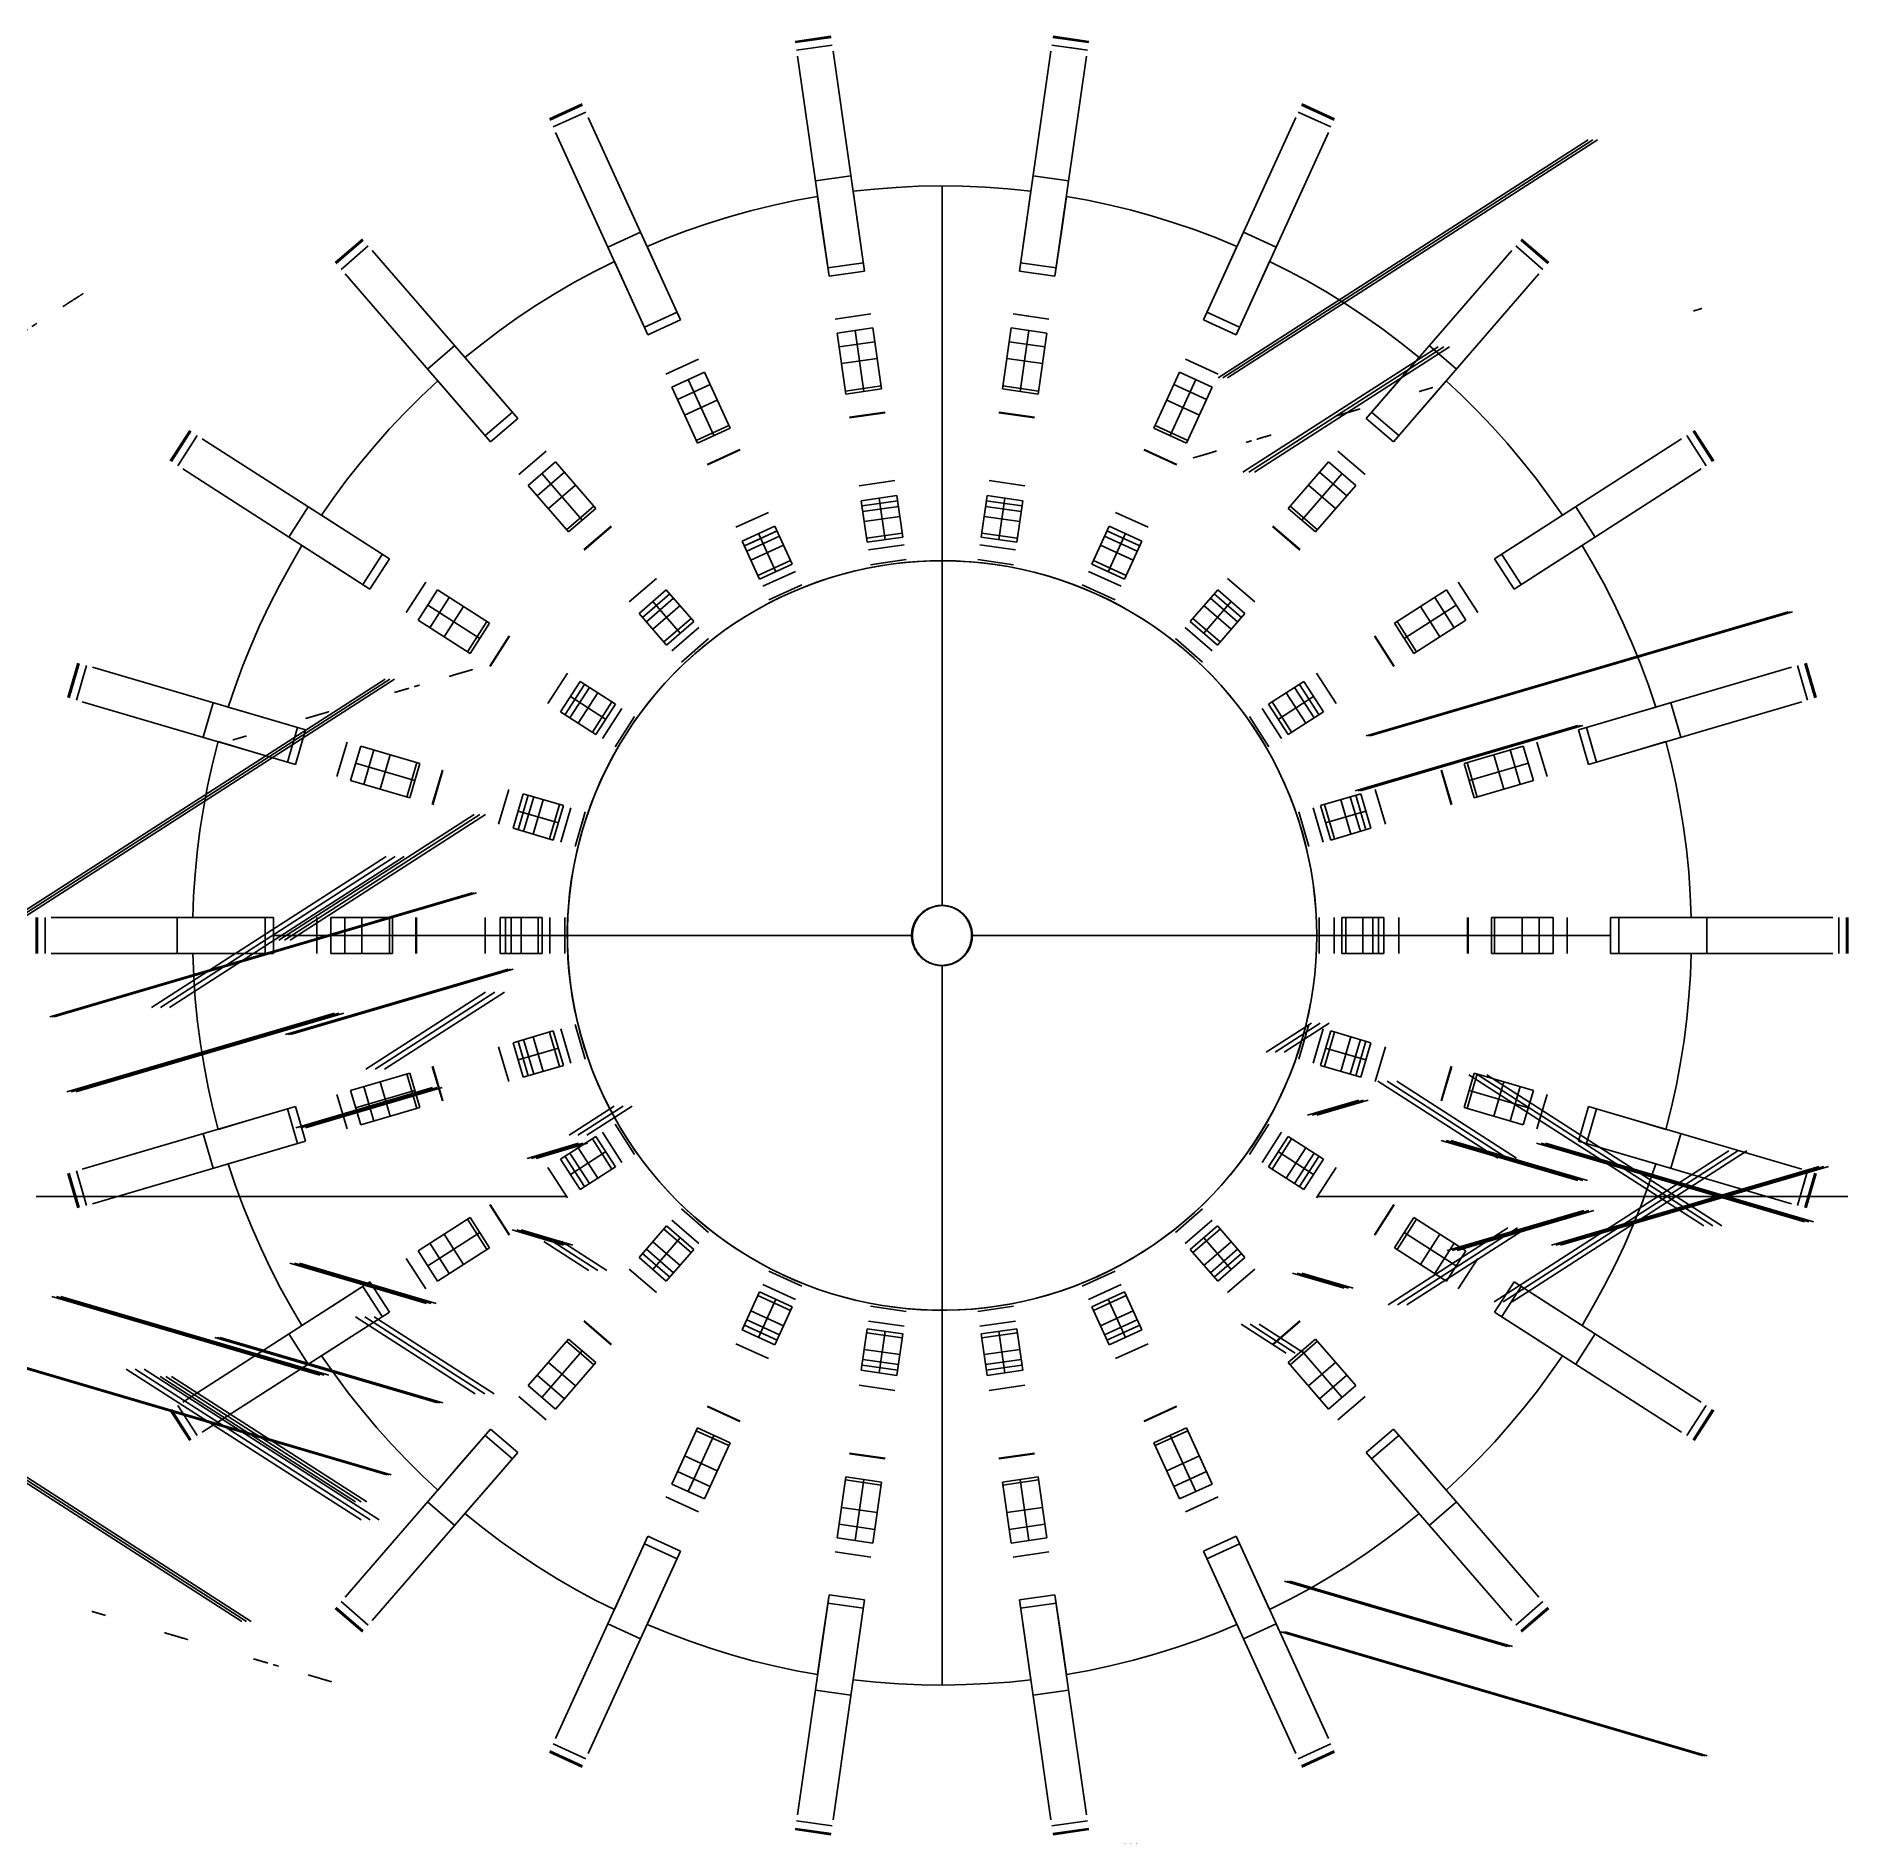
# Model space of a CAD drawing. Header units: millimetres. Extents: x 453 to 1057, y -213 to 387.
import ezdxf

# ---------------------------------------------------------------- set-up
doc = ezdxf.new("R2010")
doc.units = ezdxf.units.MM

msp = doc.modelspace()

# ---------------------------------------------------------------- linework, layer by layer
for points in [[(706.09, 385.23), (717.97, 386.94)], [(706.09, 385.23), (717.97, 386.94)], [(717.97, 386.94), (706.09, 385.23)], [(792.09, 386.94), (803.97, 385.23)], [(792.09, 386.94), (803.97, 385.23)], [(803.97, 385.23), (792.09, 386.94)], [(706.15, 384.8), (718.03, 386.51)], [(706.51, 382.3), (718.39, 384.01)], [(718.39, 384.01), (706.51, 382.3)], [(729.23, 308.59), (718.68, 382)], [(780.83, 308.59), (791.38, 382)], [(791.67, 384.01), (803.55, 382.3)], [(792.03, 386.51), (803.91, 384.8)], [(803.55, 382.3), (797.61, 383.15)], [(717.35, 306.88), (706.8, 380.29)], [(792.7, 306.88), (803.26, 380.29)], [(624.05, 359.37), (634.97, 364.35)], [(624.05, 359.37), (634.97, 364.35)], [(634.97, 364.35), (624.05, 359.37)], [(634.97, 364.35), (624.05, 359.37)], [(624.23, 358.97), (635.15, 363.95)], [(874.91, 363.95), (885.83, 358.97)], [(875.09, 364.35), (886.01, 359.37)], [(875.09, 364.35), (886.01, 359.37)], [(886.01, 359.37), (875.09, 364.35)], [(886.01, 359.37), (875.09, 364.35)], [(625.28, 356.67), (636.2, 361.65)], [(667.85, 292.35), (637.04, 359.81)], [(842.21, 292.35), (873.02, 359.81)], [(873.86, 361.65), (884.78, 356.67)], [(878.75, 359.42), (873.86, 361.65)], [(656.93, 287.36), (626.13, 354.82)], [(853.13, 287.36), (883.93, 354.82)], [(724.66, 340.42), (712.78, 338.71)], [(797.28, 338.71), (785.4, 340.42)], [(713.52, 333.54), (705.97, 332.15), (698.52, 330.54), (691.2, 328.72), (684.01, 326.71), (676.96, 324.5), (670.04, 322.12), (663.28, 319.56), (656.66, 316.84)], [(713.52, 333.54), (705.97, 332.15), (698.52, 330.54), (691.2, 328.72), (684.01, 326.71), (676.96, 324.5), (670.04, 322.12), (663.28, 319.56), (656.66, 316.84)], [(656.66, 316.84), (663.28, 319.56), (670.04, 322.12), (676.96, 324.5), (684.01, 326.71), (691.2, 328.72), (698.52, 330.54), (705.97, 332.15), (713.52, 333.54)], [(713.52, 333.54), (705.97, 332.15), (698.52, 330.54), (691.2, 328.72), (684.01, 326.71), (676.96, 324.5), (670.04, 322.12), (663.28, 319.56), (656.66, 316.84)], [(656.66, 316.84), (663.28, 319.56), (670.04, 322.12), (676.96, 324.5), (684.01, 326.71), (691.2, 328.72), (698.52, 330.54), (705.97, 332.15), (713.52, 333.54)], [(656.66, 316.84), (663.28, 319.56), (670.04, 322.12), (676.96, 324.5), (684.01, 326.71), (691.2, 328.72), (698.52, 330.54), (705.97, 332.15), (713.52, 333.54)], [(715.22, 321.73), (713.52, 333.54)], [(713.52, 333.54), (715.22, 321.73)], [(715.22, 321.73), (713.52, 333.54)], [(713.52, 333.54), (715.22, 321.73)], [(784.66, 335.25), (777.02, 336.04), (769.42, 336.59), (761.89, 336.91), (754.42, 337.01), (747.03, 336.88), (739.72, 336.54), (732.51, 335.99), (725.4, 335.25)], [(784.66, 335.25), (777.02, 336.04), (769.42, 336.59), (761.89, 336.91), (754.42, 337.01), (747.03, 336.88), (739.72, 336.54), (732.51, 335.99), (725.4, 335.25)], [(725.4, 335.25), (732.51, 335.99), (739.72, 336.54), (747.03, 336.88), (754.42, 337.01), (761.89, 336.91), (769.42, 336.59), (777.02, 336.04), (784.66, 335.25)], [(784.66, 335.25), (777.02, 336.04), (769.42, 336.59), (761.89, 336.91), (754.42, 337.01), (747.03, 336.88), (739.72, 336.54), (732.51, 335.99), (725.4, 335.25)], [(725.4, 335.25), (732.51, 335.99), (739.72, 336.54), (747.03, 336.88), (754.42, 337.01), (761.89, 336.91), (769.42, 336.59), (777.02, 336.04), (784.66, 335.25)], [(725.4, 335.25), (732.51, 335.99), (739.72, 336.54), (747.03, 336.88), (754.42, 337.01), (761.89, 336.91), (769.42, 336.59), (777.02, 336.04), (784.66, 335.25)], [(725.4, 335.25), (727.1, 323.44)], [(727.1, 323.44), (725.4, 335.25)], [(725.4, 335.25), (727.1, 323.44)], [(727.1, 323.44), (725.4, 335.25)], [(755.03, 97.01), (755.03, 337.01)], [(755.03, 212.01), (755.03, 337.01)], [(755.03, 212.01), (755.03, 337.01)], [(755.03, 97.01), (755.03, 337.01)], [(782.96, 323.44), (784.66, 335.25)], [(784.66, 335.25), (782.96, 323.44)], [(782.96, 323.44), (784.66, 335.25)], [(784.66, 335.25), (782.96, 323.44)], [(796.54, 333.54), (794.84, 321.73)], [(794.84, 321.73), (796.54, 333.54)], [(796.54, 333.54), (794.84, 321.73)], [(794.84, 321.73), (796.54, 333.54)], [(853.4, 316.84), (846.29, 319.76), (839.16, 322.43), (832.02, 324.86), (824.88, 327.05), (817.75, 329.01), (810.65, 330.74), (803.57, 332.25), (796.54, 333.54)], [(853.4, 316.84), (846.29, 319.76), (839.16, 322.43), (832.02, 324.86), (824.88, 327.05), (817.75, 329.01), (810.65, 330.74), (803.57, 332.25), (796.54, 333.54)], [(796.54, 333.54), (803.57, 332.25), (810.65, 330.74), (817.75, 329.01), (824.88, 327.05), (832.02, 324.86), (839.16, 322.43), (846.29, 319.76), (853.4, 316.84)], [(853.4, 316.84), (846.29, 319.76), (839.16, 322.43), (832.02, 324.86), (824.88, 327.05), (817.75, 329.01), (810.65, 330.74), (803.57, 332.25), (796.54, 333.54)], [(796.54, 333.54), (803.57, 332.25), (810.65, 330.74), (817.75, 329.01), (824.88, 327.05), (832.02, 324.86), (839.16, 322.43), (846.29, 319.76), (853.4, 316.84)], [(796.54, 333.54), (803.57, 332.25), (810.65, 330.74), (817.75, 329.01), (824.88, 327.05), (832.02, 324.86), (839.16, 322.43), (846.29, 319.76), (853.4, 316.84)], [(654.49, 321.6), (643.58, 316.61)], [(717.35, 306.88), (715.22, 321.73)], [(715.22, 321.73), (717.35, 306.88)], [(717.35, 306.88), (715.22, 321.73)], [(715.22, 321.73), (717.35, 306.88)], [(727.1, 323.44), (729.23, 308.59)], [(729.23, 308.59), (727.1, 323.44)], [(727.1, 323.44), (729.23, 308.59)], [(729.23, 308.59), (727.1, 323.44)], [(780.83, 308.59), (782.96, 323.44)], [(782.96, 323.44), (780.83, 308.59)], [(780.83, 308.59), (782.96, 323.44)], [(782.96, 323.44), (780.83, 308.59)], [(794.84, 321.73), (792.7, 306.88)], [(792.7, 306.88), (794.84, 321.73)], [(794.84, 321.73), (792.7, 306.88)], [(792.7, 306.88), (794.84, 321.73)], [(866.48, 316.61), (855.57, 321.6)], [(552.62, 311.43), (561.69, 319.29)], [(552.62, 311.43), (561.69, 319.29)], [(561.69, 319.29), (552.62, 311.43)], [(552.91, 311.1), (561.98, 318.96)], [(554.57, 309.19), (563.64, 317.05)], [(562.67, 316.22), (554.57, 309.19)], [(613.53, 259.47), (564.96, 315.52)], [(656.66, 316.84), (661.62, 305.99)], [(661.62, 305.99), (656.66, 316.84)], [(656.66, 316.84), (661.62, 305.99)], [(661.62, 305.99), (656.66, 316.84)], [(848.44, 305.99), (853.4, 316.84)], [(853.4, 316.84), (848.44, 305.99)], [(848.44, 305.99), (853.4, 316.84)], [(853.4, 316.84), (848.44, 305.99)], [(896.53, 259.47), (945.1, 315.52)], [(946.42, 317.05), (955.49, 309.19)], [(948.08, 318.96), (957.15, 311.1)], [(948.37, 319.29), (957.43, 311.43)], [(948.37, 319.29), (957.43, 311.43)], [(957.43, 311.43), (948.37, 319.29)], [(957.43, 311.43), (948.37, 319.29)], [(645.75, 311.86), (638.89, 308.39), (632.2, 304.75), (625.69, 300.95), (619.36, 296.99), (613.21, 292.89), (607.25, 288.65), (601.48, 284.29), (595.9, 279.82)], [(645.75, 311.86), (638.89, 308.39), (632.2, 304.75), (625.69, 300.95), (619.36, 296.99), (613.21, 292.89), (607.25, 288.65), (601.48, 284.29), (595.9, 279.82)], [(595.9, 279.82), (601.48, 284.29), (607.25, 288.65), (613.21, 292.89), (619.36, 296.99), (625.69, 300.95), (632.2, 304.75), (638.89, 308.39), (645.75, 311.86)], [(645.75, 311.86), (638.89, 308.39), (632.2, 304.75), (625.69, 300.95), (619.36, 296.99), (613.21, 292.89), (607.25, 288.65), (601.48, 284.29), (595.9, 279.82)], [(595.9, 279.82), (601.48, 284.29), (607.25, 288.65), (613.21, 292.89), (619.36, 296.99), (625.69, 300.95), (632.2, 304.75), (638.89, 308.39), (645.75, 311.86)], [(595.9, 279.82), (601.48, 284.29), (607.25, 288.65), (613.21, 292.89), (619.36, 296.99), (625.69, 300.95), (632.2, 304.75), (638.89, 308.39), (645.75, 311.86)], [(650.7, 301.01), (645.75, 311.86)], [(645.75, 311.86), (650.7, 301.01)], [(650.7, 301.01), (645.75, 311.86)], [(645.75, 311.86), (650.7, 301.01)], [(728.83, 311.36), (716.96, 309.65)], [(717.35, 306.88), (729.23, 308.59)], [(717.35, 306.88), (729.23, 308.59)], [(717.35, 306.88), (729.23, 308.59)], [(717.35, 306.88), (729.23, 308.59)], [(717.35, 306.88), (729.23, 308.59)], [(717.35, 306.88), (729.23, 308.59)], [(729.23, 308.59), (717.35, 306.88)], [(729.23, 308.59), (717.35, 306.88)], [(729.23, 308.59), (717.35, 306.88)], [(780.83, 308.59), (792.7, 306.88)], [(780.83, 308.59), (792.7, 306.88)], [(780.83, 308.59), (792.7, 306.88)], [(780.83, 308.59), (792.7, 306.88)], [(780.83, 308.59), (792.7, 306.88)], [(780.83, 308.59), (792.7, 306.88)], [(792.7, 306.88), (780.83, 308.59)], [(792.7, 306.88), (780.83, 308.59)], [(792.7, 306.88), (780.83, 308.59)], [(793.1, 309.65), (781.23, 311.36)], [(864.31, 311.86), (859.36, 301.01)], [(859.36, 301.01), (864.31, 311.86)], [(864.31, 311.86), (859.36, 301.01)], [(859.36, 301.01), (864.31, 311.86)], [(914.16, 279.82), (908.16, 284.62), (902.07, 289.19), (895.91, 293.53), (889.68, 297.65), (883.39, 301.54), (877.06, 305.2), (870.7, 308.64), (864.31, 311.86)], [(914.16, 279.82), (908.16, 284.62), (902.07, 289.19), (895.91, 293.53), (889.68, 297.65), (883.39, 301.54), (877.06, 305.2), (870.7, 308.64), (864.31, 311.86)], [(864.31, 311.86), (870.7, 308.64), (877.06, 305.2), (883.39, 301.54), (889.68, 297.65), (895.91, 293.53), (902.07, 289.19), (908.16, 284.62), (914.16, 279.82)], [(914.16, 279.82), (908.16, 284.62), (902.07, 289.19), (895.91, 293.53), (889.68, 297.65), (883.39, 301.54), (877.06, 305.2), (870.7, 308.64), (864.31, 311.86)], [(864.31, 311.86), (870.7, 308.64), (877.06, 305.2), (883.39, 301.54), (889.68, 297.65), (895.91, 293.53), (902.07, 289.19), (908.16, 284.62), (914.16, 279.82)], [(864.31, 311.86), (870.7, 308.64), (877.06, 305.2), (883.39, 301.54), (889.68, 297.65), (895.91, 293.53), (902.07, 289.19), (908.16, 284.62), (914.16, 279.82)], [(604.46, 251.61), (555.9, 307.66)], [(661.62, 305.99), (667.85, 292.35)], [(667.85, 292.35), (661.62, 305.99)], [(661.62, 305.99), (667.85, 292.35)], [(667.85, 292.35), (661.62, 305.99)], [(842.21, 292.35), (848.44, 305.99)], [(848.44, 305.99), (842.21, 292.35)], [(842.21, 292.35), (848.44, 305.99)], [(848.44, 305.99), (842.21, 292.35)], [(905.6, 251.61), (954.16, 307.66)], [(656.93, 287.36), (650.7, 301.01)], [(650.7, 301.01), (656.93, 287.36)], [(656.93, 287.36), (650.7, 301.01)], [(650.7, 301.01), (656.93, 287.36)], [(859.36, 301.01), (853.13, 287.36)], [(853.13, 287.36), (859.36, 301.01)], [(859.36, 301.01), (853.13, 287.36)], [(853.13, 287.36), (859.36, 301.01)], [(666.69, 294.89), (655.77, 289.91)], [(656.93, 287.36), (667.85, 292.35)], [(656.93, 287.36), (667.85, 292.35)], [(656.93, 287.36), (667.85, 292.35)], [(656.93, 287.36), (667.85, 292.35)], [(656.93, 287.36), (667.85, 292.35)], [(656.93, 287.36), (667.85, 292.35)], [(667.85, 292.35), (656.93, 287.36)], [(667.85, 292.35), (656.93, 287.36)], [(667.85, 292.35), (656.93, 287.36)], [(719.41, 292.62), (731.28, 294.32)], [(731.28, 294.32), (719.41, 292.62)], [(778.78, 294.32), (790.65, 292.62)], [(784.55, 293.49), (778.78, 294.32)], [(842.21, 292.35), (853.13, 287.36)], [(842.21, 292.35), (853.13, 287.36)], [(842.21, 292.35), (853.13, 287.36)], [(842.21, 292.35), (853.13, 287.36)], [(842.21, 292.35), (853.13, 287.36)], [(842.21, 292.35), (853.13, 287.36)], [(853.13, 287.36), (842.21, 292.35)], [(853.13, 287.36), (842.21, 292.35)], [(853.13, 287.36), (842.21, 292.35)], [(854.29, 289.91), (843.37, 294.89)], [(720.08, 287.94), (731.96, 289.64)], [(723, 267.59), (720.08, 287.94)], [(732.61, 285.07), (720.74, 283.36)], [(726.02, 288.79), (728.94, 268.45)], [(731.96, 289.64), (734.88, 269.3)], [(775.18, 269.3), (778.1, 289.64)], [(789.32, 283.36), (777.45, 285.07)], [(778.1, 289.64), (789.98, 287.94)], [(784.04, 288.79), (781.12, 268.45)], [(789.98, 287.94), (787.06, 267.59)], [(592.47, 283.77), (583.41, 275.91)], [(595.9, 279.82), (603.71, 270.8)], [(603.71, 270.8), (595.9, 279.82)], [(595.9, 279.82), (603.71, 270.8)], [(603.71, 270.8), (595.9, 279.82)], [(662.92, 274.25), (673.84, 279.24)], [(673.84, 279.24), (662.92, 274.25)], [(733.42, 279.47), (721.54, 277.76)], [(788.52, 277.76), (776.64, 279.47)], [(836.22, 279.24), (847.14, 274.25)], [(847.14, 274.25), (836.22, 279.24)], [(906.35, 270.8), (914.16, 279.82)], [(914.16, 279.82), (906.35, 270.8)], [(906.35, 270.8), (914.16, 279.82)], [(914.16, 279.82), (906.35, 270.8)], [(926.65, 275.91), (917.59, 283.77)], [(586.83, 271.96), (581.22, 266.7), (575.83, 261.33), (570.65, 255.84), (565.69, 250.26), (560.95, 244.59), (556.42, 238.85), (552.11, 233.04), (548.02, 227.18)], [(586.83, 271.96), (581.22, 266.7), (575.83, 261.33), (570.65, 255.84), (565.69, 250.26), (560.95, 244.59), (556.42, 238.85), (552.11, 233.04), (548.02, 227.18)], [(548.02, 227.18), (552.11, 233.04), (556.42, 238.85), (560.95, 244.59), (565.69, 250.26), (570.65, 255.84), (575.83, 261.33), (581.22, 266.7), (586.83, 271.96)], [(586.83, 271.96), (581.22, 266.7), (575.83, 261.33), (570.65, 255.84), (565.69, 250.26), (560.95, 244.59), (556.42, 238.85), (552.11, 233.04), (548.02, 227.18)], [(548.02, 227.18), (552.11, 233.04), (556.42, 238.85), (560.95, 244.59), (565.69, 250.26), (570.65, 255.84), (575.83, 261.33), (581.22, 266.7), (586.83, 271.96)], [(548.02, 227.18), (552.11, 233.04), (556.42, 238.85), (560.95, 244.59), (565.69, 250.26), (570.65, 255.84), (575.83, 261.33), (581.22, 266.7), (586.83, 271.96)], [(594.64, 262.95), (586.83, 271.96)], [(586.83, 271.96), (594.64, 262.95)], [(594.64, 262.95), (586.83, 271.96)], [(586.83, 271.96), (594.64, 262.95)], [(664.89, 269.95), (675.8, 274.94)], [(670.34, 272.44), (678.88, 253.75)], [(675.8, 274.94), (684.34, 256.24)], [(825.72, 256.24), (834.26, 274.94)], [(839.72, 272.44), (831.18, 253.75)], [(834.26, 274.94), (845.17, 269.95)], [(923.23, 271.96), (915.42, 262.95)], [(915.42, 262.95), (923.23, 271.96)], [(923.23, 271.96), (915.42, 262.95)], [(915.42, 262.95), (923.23, 271.96)], [(962.04, 227.18), (957.63, 233.47), (953.08, 239.57), (948.39, 245.48), (943.57, 251.18), (938.63, 256.68), (933.59, 261.98), (928.45, 267.07), (923.23, 271.96)], [(962.04, 227.18), (957.63, 233.47), (953.08, 239.57), (948.39, 245.48), (943.57, 251.18), (938.63, 256.68), (933.59, 261.98), (928.45, 267.07), (923.23, 271.96)], [(923.23, 271.96), (928.45, 267.07), (933.59, 261.98), (938.63, 256.68), (943.57, 251.18), (948.39, 245.48), (953.08, 239.57), (957.63, 233.47), (962.04, 227.18)], [(962.04, 227.18), (957.63, 233.47), (953.08, 239.57), (948.39, 245.48), (943.57, 251.18), (938.63, 256.68), (933.59, 261.98), (928.45, 267.07), (923.23, 271.96)], [(923.23, 271.96), (928.45, 267.07), (933.59, 261.98), (938.63, 256.68), (943.57, 251.18), (948.39, 245.48), (953.08, 239.57), (957.63, 233.47), (962.04, 227.18)], [(923.23, 271.96), (928.45, 267.07), (933.59, 261.98), (938.63, 256.68), (943.57, 251.18), (948.39, 245.48), (953.08, 239.57), (957.63, 233.47), (962.04, 227.18)], [(603.71, 270.8), (613.53, 259.47)], [(613.53, 259.47), (603.71, 270.8)], [(603.71, 270.8), (613.53, 259.47)], [(613.53, 259.47), (603.71, 270.8)], [(673.42, 251.25), (664.89, 269.95)], [(677.72, 270.73), (666.81, 265.75)], [(734.74, 270.29), (722.86, 268.58)], [(723, 267.59), (734.88, 269.3)], [(775.18, 269.3), (787.06, 267.59)], [(787.2, 268.58), (775.32, 270.29)], [(843.25, 265.75), (832.34, 270.73)], [(845.17, 269.95), (836.63, 251.25)], [(896.53, 259.47), (906.35, 270.8)], [(906.35, 270.8), (896.53, 259.47)], [(896.53, 259.47), (906.35, 270.8)], [(906.35, 270.8), (896.53, 259.47)], [(604.46, 251.61), (594.64, 262.95)], [(594.64, 262.95), (604.46, 251.61)], [(604.46, 251.61), (594.64, 262.95)], [(594.64, 262.95), (604.46, 251.61)], [(611.7, 261.58), (602.63, 253.73)], [(680.07, 265.59), (669.16, 260.6)], [(724.12, 259.85), (736, 261.55)], [(736.02, 261.38), (724.14, 259.67)], [(785.92, 259.67), (774.04, 261.38)], [(774.06, 261.55), (785.94, 259.85)], [(840.9, 260.6), (829.99, 265.59)], [(907.43, 253.73), (898.36, 261.58)], [(915.42, 262.95), (905.6, 251.61)], [(905.6, 251.61), (915.42, 262.95)], [(915.42, 262.95), (905.6, 251.61)], [(905.6, 251.61), (915.42, 262.95)], [(497.6, 245.32), (504.08, 255.41)], [(497.6, 245.32), (504.08, 255.41)], [(504.08, 255.41), (497.6, 245.32)], [(497.96, 245.08), (504.45, 255.18)], [(604.46, 251.61), (613.53, 259.47)], [(604.46, 251.61), (613.53, 259.47)], [(604.46, 251.61), (613.53, 259.47)], [(604.46, 251.61), (613.53, 259.47)], [(604.46, 251.61), (613.53, 259.47)], [(604.46, 251.61), (613.53, 259.47)], [(613.53, 259.47), (604.46, 251.61)], [(613.53, 259.47), (604.46, 251.61)], [(613.53, 259.47), (604.46, 251.61)], [(683.93, 257.15), (673.01, 252.16)], [(673.42, 251.25), (684.34, 256.24)], [(825.72, 256.24), (836.63, 251.25)], [(837.05, 252.16), (826.13, 257.15)], [(896.53, 259.47), (905.6, 251.61)], [(896.53, 259.47), (905.6, 251.61)], [(896.53, 259.47), (905.6, 251.61)], [(896.53, 259.47), (905.6, 251.61)], [(896.53, 259.47), (905.6, 251.61)], [(896.53, 259.47), (905.6, 251.61)], [(905.6, 251.61), (896.53, 259.47)], [(905.6, 251.61), (896.53, 259.47)], [(905.6, 251.61), (896.53, 259.47)], [(1005.61, 255.18), (1012.1, 245.08)], [(1005.98, 255.41), (1012.46, 245.32)], [(1005.98, 255.41), (1012.46, 245.32)], [(1012.46, 245.32), (1005.98, 255.41)], [(500.09, 243.71), (506.58, 253.81)], [(570.67, 212.62), (508.28, 252.71)], [(613.9, 240.72), (622.97, 248.57)], [(676.68, 244.14), (687.59, 249.12)], [(687.66, 248.96), (676.75, 243.98)], [(833.31, 243.98), (822.4, 248.96)], [(822.47, 249.12), (833.38, 244.14)], [(887.09, 248.57), (896.16, 240.72)], [(896.16, 240.72), (887.09, 248.57)], [(939.39, 212.62), (1001.77, 252.71)], [(1003.48, 253.81), (1009.97, 243.71)], [(564.19, 202.52), (501.8, 242.62)], [(617, 237.14), (626.07, 245)], [(626.07, 245), (639.53, 229.47)], [(870.53, 229.47), (883.99, 245)], [(883.99, 245), (893.06, 237.14)], [(945.87, 202.52), (1008.26, 242.62)], [(630.46, 221.61), (617, 237.14)], [(629.09, 241.51), (620.02, 233.65)], [(621.53, 241.07), (634.99, 225.54)], [(632.8, 237.24), (623.73, 229.38)], [(727.4, 237.01), (739.28, 238.72)], [(770.78, 238.72), (782.66, 237.01)], [(888.53, 241.07), (875.07, 225.54)], [(886.33, 229.38), (877.26, 237.24)], [(893.06, 237.14), (879.6, 221.61)], [(890.04, 233.65), (880.97, 241.51)], [(543.63, 230), (537.14, 219.91)], [(638.87, 230.22), (629.8, 222.36)], [(728.12, 232.03), (740, 233.73)], [(728.12, 232.03), (730.11, 218.17)], [(740.25, 231.98), (728.37, 230.27)], [(728.64, 228.38), (740.52, 230.09)], [(736.05, 219.02), (734.06, 232.88)], [(741.99, 219.88), (740, 233.73)], [(770.06, 233.73), (768.07, 219.88)], [(769.54, 230.09), (781.42, 228.38)], [(781.69, 230.27), (769.81, 231.98)], [(770.06, 233.73), (781.94, 232.03)], [(774.01, 219.02), (776, 232.88)], [(779.95, 218.17), (781.94, 232.03)], [(880.26, 222.36), (871.19, 230.22)], [(972.92, 219.91), (966.43, 230)], [(548.02, 227.18), (558.06, 220.73)], [(558.06, 220.73), (548.02, 227.18)], [(548.02, 227.18), (558.06, 220.73)], [(558.06, 220.73), (548.02, 227.18)], [(630.46, 221.61), (639.53, 229.47)], [(686.26, 223.15), (697.17, 228.14)], [(740.99, 226.81), (729.11, 225.1)], [(780.95, 225.1), (769.07, 226.81)], [(812.88, 228.14), (823.8, 223.15)], [(870.53, 229.47), (879.6, 221.61)], [(952, 220.73), (962.04, 227.18)], [(962.04, 227.18), (952, 220.73)], [(952, 220.73), (962.04, 227.18)], [(962.04, 227.18), (952, 220.73)], [(558.06, 220.73), (570.67, 212.62)], [(570.67, 212.62), (558.06, 220.73)], [(558.06, 220.73), (570.67, 212.62)], [(570.67, 212.62), (558.06, 220.73)], [(635.58, 215.7), (644.65, 223.55)], [(644.76, 223.42), (635.7, 215.56)], [(688.35, 218.57), (699.27, 223.56)], [(688.35, 218.57), (694.17, 205.83)], [(700, 221.94), (689.09, 216.96)], [(689.88, 215.22), (700.8, 220.21)], [(700, 221.94), (690.91, 217.79)], [(699.63, 208.33), (693.81, 221.06)], [(705.08, 210.82), (699.27, 223.56)], [(741.79, 221.24), (729.91, 219.53)], [(730.11, 218.17), (741.99, 219.88)], [(768.07, 219.88), (779.95, 218.17)], [(780.15, 219.53), (768.27, 221.24)], [(810.79, 223.56), (804.98, 210.82)], [(809.26, 220.21), (820.18, 215.22)], [(820.97, 216.96), (810.06, 221.94)], [(810.43, 208.33), (816.25, 221.06)], [(810.79, 223.56), (821.71, 218.57)], [(815.89, 205.83), (821.71, 218.57)], [(874.36, 215.56), (865.29, 223.42)], [(865.41, 223.55), (874.48, 215.7)], [(939.39, 212.62), (952, 220.73)], [(952, 220.73), (939.39, 212.62)], [(939.39, 212.62), (952, 220.73)], [(952, 220.73), (939.39, 212.62)], [(541.53, 217.08), (537.64, 210.46), (533.98, 203.78), (530.56, 197.06), (527.37, 190.31), (524.41, 183.53), (521.69, 176.74), (519.19, 169.96), (516.92, 163.18)], [(541.53, 217.08), (537.64, 210.46), (533.98, 203.78), (530.56, 197.06), (527.37, 190.31), (524.41, 183.53), (521.69, 176.74), (519.19, 169.96), (516.92, 163.18)], [(516.92, 163.18), (519.19, 169.96), (521.69, 176.74), (524.41, 183.53), (527.37, 190.31), (530.56, 197.06), (533.98, 203.78), (537.64, 210.46), (541.53, 217.08)], [(541.53, 217.08), (537.64, 210.46), (533.98, 203.78), (530.56, 197.06), (527.37, 190.31), (524.41, 183.53), (521.69, 176.74), (519.19, 169.96), (516.92, 163.18)], [(516.92, 163.18), (519.19, 169.96), (521.69, 176.74), (524.41, 183.53), (527.37, 190.31), (530.56, 197.06), (533.98, 203.78), (537.64, 210.46), (541.53, 217.08)], [(516.92, 163.18), (519.19, 169.96), (521.69, 176.74), (524.41, 183.53), (527.37, 190.31), (530.56, 197.06), (533.98, 203.78), (537.64, 210.46), (541.53, 217.08)], [(551.57, 210.63), (541.53, 217.08)], [(541.53, 217.08), (551.57, 210.63)], [(551.57, 210.63), (541.53, 217.08)], [(541.53, 217.08), (551.57, 210.63)], [(568.32, 214.13), (561.83, 204.04)], [(564.19, 202.52), (570.67, 212.62)], [(564.19, 202.52), (570.67, 212.62)], [(564.19, 202.52), (570.67, 212.62)], [(564.19, 202.52), (570.67, 212.62)], [(564.19, 202.52), (570.67, 212.62)], [(564.19, 202.52), (570.67, 212.62)], [(570.67, 212.62), (564.19, 202.52)], [(570.67, 212.62), (564.19, 202.52)], [(570.67, 212.62), (564.19, 202.52)], [(702.17, 217.19), (691.26, 212.2)], [(704.51, 212.07), (693.59, 207.09)], [(742.36, 217.3), (730.48, 215.59)], [(731.19, 210.68), (743.06, 212.39)], [(743.06, 212.39), (733.17, 210.97)], [(767, 212.39), (778.87, 210.68)], [(779.58, 215.59), (767.7, 217.3)], [(816.47, 207.09), (805.55, 212.07)], [(818.8, 212.2), (807.89, 217.19)], [(939.39, 212.62), (945.87, 202.52)], [(939.39, 212.62), (945.87, 202.52)], [(939.39, 212.62), (945.87, 202.52)], [(939.39, 212.62), (945.87, 202.52)], [(939.39, 212.62), (945.87, 202.52)], [(939.39, 212.62), (945.87, 202.52)], [(945.87, 202.52), (939.39, 212.62)], [(945.87, 202.52), (939.39, 212.62)], [(945.87, 202.52), (939.39, 212.62)], [(948.23, 204.04), (941.74, 214.13)], [(968.53, 217.08), (958.49, 210.63)], [(958.49, 210.63), (968.53, 217.08)], [(968.53, 217.08), (958.49, 210.63)], [(958.49, 210.63), (968.53, 217.08)], [(993.14, 163.18), (990.69, 170.46), (988.04, 177.6), (985.2, 184.58), (982.18, 191.42), (979, 198.08), (975.65, 204.59), (972.16, 210.92), (968.53, 217.08)], [(993.14, 163.18), (990.69, 170.46), (988.04, 177.6), (985.2, 184.58), (982.18, 191.42), (979, 198.08), (975.65, 204.59), (972.16, 210.92), (968.53, 217.08)], [(968.53, 217.08), (972.16, 210.92), (975.65, 204.59), (979, 198.08), (982.18, 191.42), (985.2, 184.58), (988.04, 177.6), (990.69, 170.46), (993.14, 163.18)], [(968.53, 217.08), (972.16, 210.92), (975.65, 204.59), (979, 198.08), (982.18, 191.42), (985.2, 184.58), (988.04, 177.6), (990.69, 170.46), (993.14, 163.18)], [(968.53, 217.08), (972.16, 210.92), (975.65, 204.59), (979, 198.08), (982.18, 191.42), (985.2, 184.58), (988.04, 177.6), (990.69, 170.46), (993.14, 163.18)], [(968.53, 217.08), (972.16, 210.92), (975.65, 204.59), (979, 198.08), (982.18, 191.42), (985.2, 184.58), (988.04, 177.6), (990.69, 170.46), (993.14, 163.18)], [(564.19, 202.52), (551.57, 210.63)], [(551.57, 210.63), (564.19, 202.52)], [(564.19, 202.52), (551.57, 210.63)], [(551.57, 210.63), (564.19, 202.52)], [(650.69, 198.26), (659.76, 206.12)], [(694.17, 205.83), (705.08, 210.82)], [(706.16, 208.45), (695.25, 203.47)], [(814.81, 203.47), (803.89, 208.45)], [(804.98, 210.82), (815.89, 205.83)], [(850.3, 206.12), (859.37, 198.26)], [(958.49, 210.63), (945.87, 202.52)], [(945.87, 202.52), (958.49, 210.63)], [(958.49, 210.63), (945.87, 202.52)], [(945.87, 202.52), (958.49, 210.63)], [(576.31, 194.73), (582.8, 204.82)], [(582.8, 204.82), (576.31, 194.73)], [(580.29, 192.17), (586.78, 202.27)], [(590.66, 199.77), (584.18, 189.68)], [(586.78, 202.27), (604.07, 191.16)], [(653.99, 194.46), (663.06, 202.31)], [(664.22, 200.97), (655.15, 193.12)], [(656.4, 191.67), (665.46, 199.53)], [(672.22, 191.73), (663.06, 202.31)], [(697.31, 198.95), (708.23, 203.94)], [(801.83, 203.94), (812.75, 198.95)], [(847, 202.31), (837.84, 191.73)], [(844.59, 199.53), (853.66, 191.67)], [(854.91, 193.12), (845.84, 200.97)], [(854.91, 193.12), (845.84, 200.97)], [(847, 202.31), (856.07, 194.46)], [(905.99, 191.16), (923.28, 202.27)], [(925.88, 189.68), (919.4, 199.77)], [(923.28, 202.27), (929.77, 192.17)], [(927.26, 204.82), (933.75, 194.73)], [(933.75, 194.73), (927.26, 204.82)], [(583.53, 197.22), (600.82, 186.11)], [(595.42, 196.71), (588.94, 186.62)], [(653.99, 194.46), (663.16, 183.87)], [(659.11, 196.55), (655.15, 193.12)], [(667.69, 187.8), (658.52, 198.38)], [(667.64, 197.02), (658.57, 189.16)], [(842.37, 187.8), (851.54, 198.38)], [(851.49, 189.16), (842.42, 197.02)], [(846.9, 183.87), (856.07, 194.46)], [(926.53, 197.22), (909.23, 186.11)], [(921.12, 186.62), (914.64, 196.71)], [(597.58, 181.06), (580.29, 192.17)], [(603.23, 191.7), (596.74, 181.6)], [(597.58, 181.06), (604.07, 191.16)], [(671.32, 192.77), (662.25, 184.92)], [(663.16, 183.87), (672.22, 191.73)], [(673.93, 189.76), (664.86, 181.91)], [(845.2, 181.91), (836.13, 189.76)], [(837.84, 191.73), (846.9, 183.87)], [(847.81, 184.92), (838.74, 192.77)], [(905.99, 191.16), (912.48, 181.06)], [(913.32, 181.6), (906.83, 191.7)], [(929.77, 192.17), (912.48, 181.06)], [(604.16, 176.83), (610.65, 186.93)], [(610.8, 186.83), (604.31, 176.74)], [(668.11, 178.16), (677.18, 186.02)], [(832.88, 186.02), (841.95, 178.16)], [(905.75, 176.74), (899.26, 186.83)], [(899.41, 186.93), (905.9, 176.83)], [(463.42, 166.38), (466.8, 177.89)], [(463.42, 166.38), (466.8, 177.89)], [(466.8, 177.89), (463.42, 166.38)], [(466.8, 177.89), (463.42, 166.38)], [(463.84, 166.25), (467.22, 177.77)], [(466.27, 165.54), (469.65, 177.06)], [(542.75, 155.59), (471.6, 176.48)], [(967.31, 155.59), (1038.46, 176.48)], [(1040.41, 177.06), (1043.79, 165.54)], [(1042.84, 177.77), (1046.22, 166.25)], [(1043.26, 177.89), (1046.64, 166.38)], [(1043.26, 177.89), (1046.64, 166.38)], [(1046.64, 166.38), (1043.26, 177.89)], [(623.57, 164.36), (630.06, 174.45)], [(627.81, 161.64), (634.3, 171.73)], [(635.79, 170.77), (629.3, 160.68)], [(630.9, 159.65), (637.39, 169.74)], [(646.07, 164.16), (634.3, 171.73)], [(875.76, 171.73), (863.99, 164.16)], [(872.67, 169.74), (879.16, 159.65)], [(880.76, 160.68), (874.27, 170.77)], [(875.76, 171.73), (882.25, 161.64)], [(880, 174.45), (886.49, 164.36)], [(539.37, 144.08), (468.21, 164.97)], [(511.9, 164.65), (508.52, 153.14)], [(516.92, 163.18), (528.36, 159.82)], [(528.36, 159.82), (516.92, 163.18)], [(516.92, 163.18), (528.36, 159.82)], [(528.36, 159.82), (516.92, 163.18)], [(642.83, 159.11), (631.05, 166.68)], [(640.18, 167.95), (633.7, 157.85)], [(644.91, 164.91), (638.43, 154.81)], [(639.59, 154.07), (646.07, 164.16)], [(863.99, 164.16), (870.47, 154.07)], [(871.63, 154.81), (865.15, 164.91)], [(867.23, 159.11), (879.01, 166.68)], [(876.36, 157.85), (869.88, 167.95)], [(970.69, 144.08), (1041.85, 164.97)], [(981.7, 159.82), (993.14, 163.18)], [(993.14, 163.18), (981.7, 159.82)], [(981.7, 159.82), (993.14, 163.18)], [(993.14, 163.18), (981.7, 159.82)], [(1001.54, 153.14), (998.16, 164.65)], [(528.36, 159.82), (542.75, 155.59)], [(542.75, 155.59), (528.36, 159.82)], [(528.36, 159.82), (542.75, 155.59)], [(542.75, 155.59), (528.36, 159.82)], [(627.81, 161.64), (639.59, 154.07)], [(648.26, 162.75), (641.78, 152.66)], [(645.95, 149.98), (652.44, 160.07)], [(857.62, 160.07), (864.11, 149.98)], [(868.28, 152.66), (861.79, 162.75)], [(870.47, 154.07), (882.25, 161.64)], [(967.31, 155.59), (981.7, 159.82)], [(981.7, 159.82), (967.31, 155.59)], [(967.31, 155.59), (981.7, 159.82)], [(981.7, 159.82), (967.31, 155.59)], [(513.54, 151.66), (511.66, 144.21), (510.03, 136.77), (508.64, 129.36), (507.49, 121.98), (506.56, 114.65), (505.86, 107.37), (505.38, 100.15), (505.1, 93.01)], [(513.54, 151.66), (511.66, 144.21), (510.03, 136.77), (508.64, 129.36), (507.49, 121.98), (506.56, 114.65), (505.86, 107.37), (505.38, 100.15), (505.1, 93.01)], [(505.1, 93.01), (505.38, 100.15), (505.86, 107.37), (506.56, 114.65), (507.49, 121.98), (508.64, 129.36), (510.03, 136.77), (511.66, 144.21), (513.54, 151.66)], [(513.54, 151.66), (511.66, 144.21), (510.03, 136.77), (508.64, 129.36), (507.49, 121.98), (506.56, 114.65), (505.86, 107.37), (505.38, 100.15), (505.1, 93.01)], [(505.1, 93.01), (505.38, 100.15), (505.86, 107.37), (506.56, 114.65), (507.49, 121.98), (508.64, 129.36), (510.03, 136.77), (511.66, 144.21), (513.54, 151.66)], [(505.1, 93.01), (505.38, 100.15), (505.86, 107.37), (506.56, 114.65), (507.49, 121.98), (508.64, 129.36), (510.03, 136.77), (511.66, 144.21), (513.54, 151.66)], [(524.98, 148.3), (513.54, 151.66)], [(513.54, 151.66), (524.98, 148.3)], [(524.98, 148.3), (513.54, 151.66)], [(513.54, 151.66), (524.98, 148.3)], [(540.07, 156.38), (536.69, 144.87)], [(539.37, 144.08), (542.75, 155.59)], [(539.37, 144.08), (542.75, 155.59)], [(539.37, 144.08), (542.75, 155.59)], [(539.37, 144.08), (542.75, 155.59)], [(539.37, 144.08), (542.75, 155.59)], [(539.37, 144.08), (542.75, 155.59)], [(542.75, 155.59), (539.37, 144.08)], [(542.75, 155.59), (539.37, 144.08)], [(542.75, 155.59), (539.37, 144.08)], [(553.2, 140.02), (556.58, 151.53)], [(953.48, 151.53), (956.86, 140.02)], [(967.31, 155.59), (970.69, 144.08)], [(967.31, 155.59), (970.69, 144.08)], [(967.31, 155.59), (970.69, 144.08)], [(967.31, 155.59), (970.69, 144.08)], [(967.31, 155.59), (970.69, 144.08)], [(967.31, 155.59), (970.69, 144.08)], [(970.69, 144.08), (967.31, 155.59)], [(970.69, 144.08), (967.31, 155.59)], [(970.69, 144.08), (967.31, 155.59)], [(973.37, 144.87), (969.99, 156.38)], [(996.52, 151.66), (985.08, 148.3)], [(985.08, 148.3), (996.52, 151.66)], [(996.52, 151.66), (985.08, 148.3)], [(985.08, 148.3), (996.52, 151.66)], [(1004.96, 93.01), (1004.66, 100.68), (1004.12, 108.28), (1003.37, 115.78), (1002.4, 123.19), (1001.22, 130.49), (999.84, 137.67), (998.27, 144.73), (996.52, 151.66)], [(1004.96, 93.01), (1004.66, 100.68), (1004.12, 108.28), (1003.37, 115.78), (1002.4, 123.19), (1001.22, 130.49), (999.84, 137.67), (998.27, 144.73), (996.52, 151.66)], [(996.52, 151.66), (998.27, 144.73), (999.84, 137.67), (1001.22, 130.49), (1002.4, 123.19), (1003.37, 115.78), (1004.12, 108.28), (1004.66, 100.68), (1004.96, 93.01)], [(996.52, 151.66), (998.27, 144.73), (999.84, 137.67), (1001.22, 130.49), (1002.4, 123.19), (1003.37, 115.78), (1004.12, 108.28), (1004.66, 100.68), (1004.96, 93.01)], [(996.52, 151.66), (998.27, 144.73), (999.84, 137.67), (1001.22, 130.49), (1002.4, 123.19), (1003.37, 115.78), (1004.12, 108.28), (1004.66, 100.68), (1004.96, 93.01)], [(996.52, 151.66), (998.27, 144.73), (999.84, 137.67), (1001.22, 130.49), (1002.4, 123.19), (1003.37, 115.78), (1004.12, 108.28), (1004.66, 100.68), (1004.96, 93.01)], [(539.37, 144.08), (524.98, 148.3)], [(524.98, 148.3), (539.37, 144.08)], [(539.37, 144.08), (524.98, 148.3)], [(524.98, 148.3), (539.37, 144.08)], [(557.74, 138.68), (561.12, 150.2)], [(561.12, 150.2), (580.84, 144.41)], [(565.55, 148.9), (562.17, 137.38)], [(570.98, 147.3), (567.6, 135.79)], [(929.22, 144.41), (948.94, 150.2)], [(942.46, 135.79), (939.08, 147.3)], [(947.89, 137.38), (944.51, 148.9)], [(948.94, 150.2), (952.32, 138.68)], [(985.08, 148.3), (970.69, 144.08)], [(970.69, 144.08), (985.08, 148.3)], [(985.08, 148.3), (970.69, 144.08)], [(970.69, 144.08), (985.08, 148.3)], [(559.43, 144.44), (579.15, 138.65)], [(579.89, 144.69), (576.5, 133.17)], [(577.46, 132.89), (580.84, 144.41)], [(584.97, 130.69), (588.35, 142.2)], [(588.52, 142.15), (585.14, 130.64)], [(924.92, 130.64), (921.54, 142.15)], [(921.71, 142.2), (925.09, 130.69)], [(929.22, 144.41), (932.6, 132.89)], [(933.56, 133.17), (930.17, 144.69)], [(950.63, 144.44), (930.91, 138.65)], [(577.46, 132.89), (557.74, 138.68)], [(607.1, 124.19), (610.49, 135.7)], [(611.94, 122.77), (615.32, 134.28)], [(617.02, 133.78), (613.64, 122.27)], [(628.75, 130.34), (615.32, 134.28)], [(615.47, 121.73), (618.85, 133.25)], [(894.74, 134.28), (881.31, 130.34)], [(891.21, 133.25), (894.59, 121.73)], [(896.42, 122.27), (893.04, 133.78)], [(894.74, 134.28), (898.12, 122.77)], [(899.57, 135.7), (902.95, 124.19)], [(952.32, 138.68), (932.6, 132.89)], [(627.06, 124.58), (613.63, 128.53)], [(622.03, 132.31), (618.65, 120.8)], [(627.43, 130.73), (624.05, 119.21)], [(625.37, 118.83), (628.75, 130.34)], [(631.25, 129.61), (627.87, 118.09)], [(632.63, 116.69), (636.01, 128.21)], [(636.01, 128.21), (634.96, 124.64)], [(874.05, 128.21), (877.43, 116.69)], [(882.19, 118.09), (878.81, 129.61)], [(881.31, 130.34), (884.69, 118.83)], [(886.01, 119.21), (882.63, 130.73)], [(883, 124.58), (896.43, 128.53)], [(891.41, 120.8), (888.03, 132.31)], [(611.94, 122.77), (625.37, 118.83)], [(884.69, 118.83), (898.12, 122.77)], [(452.87, 81.01), (452.87, 93.01)], [(452.87, 81.01), (452.87, 93.01)], [(452.87, 93.01), (452.87, 81.01)], [(453.31, 81.01), (453.31, 93.01)], [(455.84, 81.01), (455.84, 93.01)], [(532.03, 93.01), (457.87, 93.01)], [(499.88, 93.01), (499.88, 81.01)], [(505.1, 93.01), (517.03, 93.01)], [(517.03, 93.01), (505.1, 93.01)], [(517.03, 93.01), (532.03, 93.01)], [(517.03, 93.01), (532.03, 93.01)], [(532.03, 93.01), (517.03, 93.01)], [(529.23, 93.01), (529.23, 81.01)], [(532.03, 81.01), (532.03, 93.01)], [(532.03, 81.01), (532.03, 93.01)], [(532.03, 81.01), (532.03, 93.01)], [(532.03, 81.01), (532.03, 93.01)], [(532.03, 81.01), (532.03, 93.01)], [(532.03, 81.01), (532.03, 93.01)], [(532.03, 93.01), (532.03, 81.01)], [(532.03, 93.01), (532.03, 81.01)], [(532.03, 93.01), (532.03, 81.01)], [(546.44, 81.01), (546.44, 93.01)], [(546.44, 93.01), (546.44, 81.01)], [(551.17, 93.01), (571.73, 93.01)], [(551.17, 81.01), (551.17, 93.01)], [(555.79, 93.01), (555.79, 81.01)], [(561.45, 93.01), (561.45, 81.01)], [(570.73, 93.01), (570.73, 81.01)], [(571.73, 81.01), (571.73, 93.01)], [(579.55, 81.01), (579.55, 93.01)], [(579.73, 93.01), (579.73, 81.01)], [(602.62, 81.01), (602.62, 93.01)], [(621.66, 93.01), (607.66, 93.01)], [(607.66, 81.01), (607.66, 93.01)], [(609.43, 93.01), (609.43, 81.01)], [(611.34, 81.01), (611.34, 93.01)], [(614.66, 93.01), (614.66, 81.01)], [(620.28, 93.01), (620.28, 81.01)], [(621.66, 81.01), (621.66, 93.01)], [(624.26, 93.01), (624.26, 81.01)], [(629.22, 81.01), (629.22, 93.01)], [(880.84, 93.01), (880.84, 81.01)], [(885.8, 81.01), (885.8, 93.01)], [(902.4, 93.01), (888.4, 93.01)], [(888.4, 93.01), (888.4, 81.01)], [(889.78, 81.01), (889.78, 93.01)], [(895.4, 81.01), (895.4, 93.01)], [(898.72, 93.01), (898.72, 81.01)], [(900.63, 81.01), (900.63, 93.01)], [(902.4, 93.01), (902.4, 81.01)], [(907.44, 93.01), (907.44, 81.01)], [(930.33, 81.01), (930.33, 93.01)], [(930.51, 93.01), (930.51, 81.01)], [(938.33, 93.01), (938.33, 81.01)], [(938.33, 93.01), (958.89, 93.01)], [(939.33, 81.01), (939.33, 93.01)], [(948.61, 81.01), (948.61, 93.01)], [(954.27, 81.01), (954.27, 93.01)], [(958.89, 93.01), (958.89, 81.01)], [(963.62, 93.01), (963.62, 81.01)], [(963.62, 81.01), (963.62, 93.01)], [(978.03, 93.01), (978.03, 81.01)], [(978.03, 93.01), (978.03, 81.01)], [(978.03, 93.01), (978.03, 81.01)], [(978.03, 93.01), (978.03, 81.01)], [(978.03, 93.01), (978.03, 81.01)], [(978.03, 93.01), (978.03, 81.01)], [(978.03, 93.01), (993.03, 93.01)], [(978.03, 93.01), (993.03, 93.01)], [(993.03, 93.01), (978.03, 93.01)], [(978.03, 81.01), (978.03, 93.01)], [(978.03, 81.01), (978.03, 93.01)], [(978.03, 81.01), (978.03, 93.01)], [(978.03, 93.01), (1052.19, 93.01)], [(980.83, 81.01), (980.83, 93.01)], [(993.03, 93.01), (1004.96, 93.01)], [(1004.96, 93.01), (993.03, 93.01)], [(1010.18, 81.01), (1010.18, 93.01)], [(1054.22, 93.01), (1054.22, 81.01)], [(1056.75, 93.01), (1056.75, 81.01)], [(1057.19, 93.01), (1057.19, 81.01)], [(1057.19, 93.01), (1057.19, 81.01)], [(1057.19, 81.01), (1057.19, 93.01)], [(745.03, 87.01), (532.03, 87.01)], [(532.03, 87.01), (630.03, 87.01)], [(532.03, 87.01), (630.03, 87.01)], [(745.03, 87.01), (532.03, 87.01)], [(551.17, 87.01), (571.73, 87.01)], [(621.66, 87.01), (607.66, 87.01)], [(978.03, 87.01), (765.03, 87.01)], [(978.03, 87.01), (765.03, 87.01)], [(880.03, 87.01), (978.03, 87.01)], [(880.03, 87.01), (978.03, 87.01)], [(888.4, 87.01), (902.4, 87.01)], [(958.89, 87.01), (938.33, 87.01)], [(532.03, 81.01), (457.87, 81.01)], [(505.1, 81.01), (505.4, 73.33), (505.94, 65.73), (506.69, 58.23), (507.66, 50.83), (508.84, 43.53), (510.22, 36.35), (511.78, 29.28), (513.54, 22.35)], [(505.1, 81.01), (505.4, 73.33), (505.94, 65.73), (506.69, 58.23), (507.66, 50.83), (508.84, 43.53), (510.22, 36.35), (511.78, 29.28), (513.54, 22.35)], [(513.54, 22.35), (511.78, 29.28), (510.22, 36.35), (508.84, 43.53), (507.66, 50.83), (506.69, 58.23), (505.94, 65.73), (505.4, 73.33), (505.1, 81.01)], [(505.1, 81.01), (505.4, 73.33), (505.94, 65.73), (506.69, 58.23), (507.66, 50.83), (508.84, 43.53), (510.22, 36.35), (511.78, 29.28), (513.54, 22.35)], [(517.03, 81.01), (505.1, 81.01)], [(505.1, 81.01), (517.03, 81.01)], [(513.54, 22.35), (511.78, 29.28), (510.22, 36.35), (508.84, 43.53), (507.66, 50.83), (506.69, 58.23), (505.94, 65.73), (505.4, 73.33), (505.1, 81.01)], [(513.54, 22.35), (511.78, 29.28), (510.22, 36.35), (508.84, 43.53), (507.66, 50.83), (506.69, 58.23), (505.94, 65.73), (505.4, 73.33), (505.1, 81.01)], [(532.03, 81.01), (517.03, 81.01)], [(532.03, 81.01), (517.03, 81.01)], [(517.03, 81.01), (532.03, 81.01)], [(571.73, 81.01), (551.17, 81.01)], [(607.66, 81.01), (621.66, 81.01)], [(888.4, 81.01), (902.4, 81.01)], [(958.89, 81.01), (938.33, 81.01)], [(993.03, 81.01), (978.03, 81.01)], [(993.03, 81.01), (978.03, 81.01)], [(978.03, 81.01), (993.03, 81.01)], [(978.03, 81.01), (1052.19, 81.01)], [(1004.96, 81.01), (993.03, 81.01)], [(993.03, 81.01), (1004.96, 81.01)], [(996.52, 22.35), (998.4, 29.8), (1000.03, 37.24), (1001.42, 44.65), (1002.57, 52.03), (1003.5, 59.37), (1004.2, 66.64), (1004.68, 73.86), (1004.96, 81.01)], [(996.52, 22.35), (998.4, 29.8), (1000.03, 37.24), (1001.42, 44.65), (1002.57, 52.03), (1003.5, 59.37), (1004.2, 66.64), (1004.68, 73.86), (1004.96, 81.01)], [(996.52, 22.35), (998.4, 29.8), (1000.03, 37.24), (1001.42, 44.65), (1002.57, 52.03), (1003.5, 59.37), (1004.2, 66.64), (1004.68, 73.86), (1004.96, 81.01)], [(1004.96, 81.01), (1004.68, 73.86), (1004.2, 66.64), (1003.5, 59.37), (1002.57, 52.03), (1001.42, 44.65), (1000.03, 37.24), (998.4, 29.8), (996.52, 22.35)], [(1004.96, 81.01), (1004.68, 73.86), (1004.2, 66.64), (1003.5, 59.37), (1002.57, 52.03), (1001.42, 44.65), (1000.03, 37.24), (998.4, 29.8), (996.52, 22.35)], [(1004.96, 81.01), (1004.68, 73.86), (1004.2, 66.64), (1003.5, 59.37), (1002.57, 52.03), (1001.42, 44.65), (1000.03, 37.24), (998.4, 29.8), (996.52, 22.35)], [(755.03, -162.99), (755.03, 77.01)], [(755.03, -162.99), (755.03, 77.01)], [(625.37, 55.19), (611.94, 51.24)], [(624.05, 54.8), (627.43, 43.29)], [(628.75, 43.67), (625.37, 55.19)], [(627.87, 55.92), (631.25, 44.41)], [(636.01, 45.81), (632.63, 57.32)], [(877.43, 57.32), (874.05, 45.81)], [(878.81, 44.41), (882.19, 55.92)], [(884.69, 55.19), (881.31, 43.67)], [(882.63, 43.29), (886.01, 54.8)], [(898.12, 51.24), (884.69, 55.19)], [(610.49, 38.31), (607.1, 49.83)], [(615.32, 39.73), (611.94, 51.24)], [(627.06, 49.43), (613.63, 45.49)], [(613.64, 51.74), (617.02, 40.23)], [(613.64, 51.74), (617.02, 40.23)], [(618.85, 40.77), (615.47, 52.28)], [(618.65, 53.22), (622.03, 41.7)], [(883, 49.43), (896.43, 45.49)], [(888.03, 41.7), (891.41, 53.22)], [(894.59, 52.28), (891.21, 40.77)], [(893.04, 40.23), (896.42, 51.74)], [(898.12, 51.24), (894.74, 39.73)], [(902.95, 49.83), (899.57, 38.31)], [(588.35, 31.81), (584.97, 43.33)], [(585.14, 43.38), (588.52, 31.86)], [(615.32, 39.73), (628.75, 43.67)], [(881.31, 43.67), (894.74, 39.73)], [(921.54, 31.86), (924.92, 43.38)], [(925.09, 43.33), (921.71, 31.81)], [(557.74, 35.33), (577.46, 41.12)], [(562.17, 36.63), (565.55, 25.12)], [(567.6, 38.23), (570.98, 26.71)], [(576.5, 40.84), (579.89, 29.33)], [(580.84, 29.61), (577.46, 41.12)], [(932.6, 41.12), (929.22, 29.61)], [(930.17, 29.33), (933.56, 40.84)], [(932.6, 41.12), (952.32, 35.33)], [(939.08, 26.71), (942.46, 38.23)], [(944.51, 25.12), (947.89, 36.63)], [(556.58, 22.48), (553.2, 34)], [(553.2, 34), (556.58, 22.48)], [(561.12, 23.82), (557.74, 35.33)], [(559.43, 29.57), (579.15, 35.36)], [(950.63, 29.57), (930.91, 35.36)], [(952.32, 35.33), (948.94, 23.82)], [(956.86, 34), (953.48, 22.48)], [(953.48, 22.48), (956.86, 34)], [(539.37, 29.94), (468.21, 9.04)], [(513.54, 22.35), (524.98, 25.71)], [(524.98, 25.71), (513.54, 22.35)], [(513.54, 22.35), (524.98, 25.71)], [(524.98, 25.71), (513.54, 22.35)], [(524.98, 25.71), (539.37, 29.94)], [(539.37, 29.94), (524.98, 25.71)], [(524.98, 25.71), (539.37, 29.94)], [(539.37, 29.94), (524.98, 25.71)], [(536.69, 29.15), (540.07, 17.64)], [(542.75, 18.42), (539.37, 29.94)], [(542.75, 18.42), (539.37, 29.94)], [(542.75, 18.42), (539.37, 29.94)], [(542.75, 18.42), (539.37, 29.94)], [(542.75, 18.42), (539.37, 29.94)], [(542.75, 18.42), (539.37, 29.94)], [(539.37, 29.94), (542.75, 18.42)], [(539.37, 29.94), (542.75, 18.42)], [(539.37, 29.94), (542.75, 18.42)], [(580.84, 29.61), (561.12, 23.82)], [(948.94, 23.82), (929.22, 29.61)], [(970.69, 29.94), (967.31, 18.42)], [(970.69, 29.94), (967.31, 18.42)], [(970.69, 29.94), (967.31, 18.42)], [(970.69, 29.94), (967.31, 18.42)], [(970.69, 29.94), (967.31, 18.42)], [(970.69, 29.94), (967.31, 18.42)], [(967.31, 18.42), (970.69, 29.94)], [(967.31, 18.42), (970.69, 29.94)], [(967.31, 18.42), (970.69, 29.94)], [(969.99, 17.64), (973.37, 29.15)], [(970.69, 29.94), (985.08, 25.71)], [(985.08, 25.71), (970.69, 29.94)], [(970.69, 29.94), (985.08, 25.71)], [(985.08, 25.71), (970.69, 29.94)], [(970.69, 29.94), (1041.85, 9.04)], [(985.08, 25.71), (996.52, 22.35)], [(996.52, 22.35), (985.08, 25.71)], [(985.08, 25.71), (996.52, 22.35)], [(996.52, 22.35), (985.08, 25.71)], [(542.75, 18.42), (471.6, -2.47)], [(508.52, 20.88), (511.9, 9.37)], [(542.75, 18.42), (528.36, 14.2)], [(528.36, 14.2), (542.75, 18.42)], [(542.75, 18.42), (528.36, 14.2)], [(528.36, 14.2), (542.75, 18.42)], [(639.59, 19.95), (627.81, 12.38)], [(638.43, 19.2), (644.91, 9.11)], [(646.07, 9.85), (639.59, 19.95)], [(641.78, 21.36), (648.26, 11.26)], [(652.44, 13.94), (645.95, 24.04)], [(864.11, 24.04), (857.62, 13.94)], [(861.79, 11.26), (868.28, 21.36)], [(870.47, 19.95), (863.99, 9.85)], [(865.15, 9.11), (871.63, 19.2)], [(882.25, 12.38), (870.47, 19.95)], [(981.7, 14.2), (967.31, 18.42)], [(967.31, 18.42), (981.7, 14.2)], [(981.7, 14.2), (967.31, 18.42)], [(967.31, 18.42), (981.7, 14.2)], [(967.31, 18.42), (1038.46, -2.47)], [(998.16, 9.37), (1001.54, 20.88)], [(528.36, 14.2), (516.92, 10.84)], [(516.92, 10.84), (528.36, 14.2)], [(528.36, 14.2), (516.92, 10.84)], [(516.92, 10.84), (528.36, 14.2)], [(634.3, 2.28), (627.81, 12.38)], [(629.3, 13.34), (635.79, 3.24)], [(637.39, 4.27), (630.9, 14.37)], [(642.83, 14.9), (631.05, 7.33)], [(633.7, 16.16), (640.18, 6.07)], [(867.23, 14.9), (879.01, 7.33)], [(869.88, 6.07), (876.36, 16.16)], [(879.16, 14.37), (872.67, 4.27)], [(874.27, 3.24), (880.76, 13.34)], [(882.25, 12.38), (875.76, 2.28)], [(993.14, 10.84), (981.7, 14.2)], [(981.7, 14.2), (993.14, 10.84)], [(993.14, 10.84), (981.7, 14.2)], [(981.7, 14.2), (993.14, 10.84)], [(466.8, -3.88), (463.42, 7.64)], [(466.8, -3.88), (463.42, 7.64)], [(463.42, 7.64), (466.8, -3.88)], [(463.42, 7.64), (466.8, -3.88)], [(467.22, -3.75), (463.84, 7.76)], [(469.65, -3.04), (466.27, 8.47)], [(516.92, 10.84), (519.37, 3.56), (522.02, -3.58), (524.86, -10.57), (527.88, -17.4), (531.06, -24.07), (534.41, -30.57), (537.9, -36.91), (541.53, -43.07)], [(516.92, 10.84), (519.37, 3.56), (522.02, -3.58), (524.86, -10.57), (527.88, -17.4), (531.06, -24.07), (534.41, -30.57), (537.9, -36.91), (541.53, -43.07)], [(541.53, -43.07), (537.9, -36.91), (534.41, -30.57), (531.06, -24.07), (527.88, -17.4), (524.86, -10.57), (522.02, -3.58), (519.37, 3.56), (516.92, 10.84)], [(516.92, 10.84), (519.37, 3.56), (522.02, -3.58), (524.86, -10.57), (527.88, -17.4), (531.06, -24.07), (534.41, -30.57), (537.9, -36.91), (541.53, -43.07)], [(541.53, -43.07), (537.9, -36.91), (534.41, -30.57), (531.06, -24.07), (527.88, -17.4), (524.86, -10.57), (522.02, -3.58), (519.37, 3.56), (516.92, 10.84)], [(541.53, -43.07), (537.9, -36.91), (534.41, -30.57), (531.06, -24.07), (527.88, -17.4), (524.86, -10.57), (522.02, -3.58), (519.37, 3.56), (516.92, 10.84)], [(630.06, -0.44), (623.57, 9.66)], [(634.3, 2.28), (646.07, 9.85)], [(863.99, 9.85), (875.76, 2.28)], [(886.49, 9.66), (880, -0.44)], [(968.53, -43.07), (972.42, -36.44), (976.08, -29.77), (979.5, -23.05), (982.69, -16.29), (985.64, -9.52), (988.37, -2.73), (990.87, 4.06), (993.14, 10.84)], [(968.53, -43.07), (972.42, -36.44), (976.08, -29.77), (979.5, -23.05), (982.69, -16.29), (985.64, -9.52), (988.37, -2.73), (990.87, 4.06), (993.14, 10.84)], [(993.14, 10.84), (990.87, 4.06), (988.37, -2.73), (985.64, -9.52), (982.69, -16.29), (979.5, -23.05), (976.08, -29.77), (972.42, -36.44), (968.53, -43.07)], [(968.53, -43.07), (972.42, -36.44), (976.08, -29.77), (979.5, -23.05), (982.69, -16.29), (985.64, -9.52), (988.37, -2.73), (990.87, 4.06), (993.14, 10.84)], [(993.14, 10.84), (990.87, 4.06), (988.37, -2.73), (985.64, -9.52), (982.69, -16.29), (979.5, -23.05), (976.08, -29.77), (972.42, -36.44), (968.53, -43.07)], [(993.14, 10.84), (990.87, 4.06), (988.37, -2.73), (985.64, -9.52), (982.69, -16.29), (979.5, -23.05), (976.08, -29.77), (972.42, -36.44), (968.53, -43.07)], [(1043.79, 8.47), (1040.41, -3.04)], [(1042.41, 3.75), (1043.79, 8.47)], [(1046.22, 7.76), (1042.84, -3.75)], [(1046.64, 7.64), (1043.26, -3.88)], [(1046.64, 7.64), (1043.26, -3.88)], [(1043.26, -3.88), (1046.64, 7.64)], [(610.65, -12.91), (604.16, -2.82)], [(604.31, -2.72), (610.8, -12.82)], [(677.18, -12), (668.11, -4.14)], [(668.11, -4.14), (668.37, -4.37)], [(841.95, -4.14), (832.88, -12)], [(899.26, -12.82), (905.75, -2.72)], [(905.9, -2.82), (899.41, -12.91)], [(580.29, -18.16), (597.58, -7.05)], [(596.74, -7.59), (603.23, -17.68)], [(604.07, -17.14), (597.58, -7.05)], [(663.16, -9.86), (653.99, -20.44)], [(662.25, -10.9), (671.32, -18.76)], [(672.22, -17.72), (663.16, -9.86)], [(664.86, -7.89), (673.93, -15.75)], [(836.13, -15.75), (845.2, -7.89)], [(846.9, -9.86), (837.84, -17.72)], [(838.74, -18.76), (847.81, -10.9)], [(856.07, -20.44), (846.9, -9.86)], [(912.48, -7.05), (905.99, -17.14)], [(906.83, -17.68), (913.32, -7.59)], [(912.48, -7.05), (929.77, -18.16)], [(583.53, -23.21), (600.82, -12.09)], [(584.18, -15.66), (590.66, -25.76)], [(604.07, -17.14), (586.78, -28.25)], [(588.94, -12.6), (595.42, -22.7)], [(665.46, -25.52), (656.4, -17.66)], [(667.69, -13.79), (658.52, -24.37)], [(658.57, -15.15), (667.64, -23.01)], [(663.06, -28.3), (672.22, -17.72)], [(837.84, -17.72), (847, -28.3)], [(842.37, -13.79), (851.54, -24.37)], [(842.42, -23.01), (851.49, -15.15)], [(853.66, -17.66), (844.59, -25.52)], [(923.28, -28.25), (905.99, -17.14)], [(926.53, -23.21), (909.23, -12.09)], [(914.64, -22.7), (921.12, -12.6)], [(919.4, -25.76), (925.88, -15.66)], [(582.8, -30.81), (576.31, -20.72)], [(576.31, -20.72), (582.8, -30.81)], [(586.78, -28.25), (580.29, -18.16)], [(663.06, -28.3), (653.99, -20.44)], [(655.15, -19.1), (664.22, -26.96)], [(655.15, -19.1), (664.22, -26.96)], [(845.84, -26.96), (854.91, -19.1)], [(856.07, -20.44), (847, -28.3)], [(929.77, -18.16), (923.28, -28.25)], [(933.75, -20.72), (927.26, -30.81)], [(564.19, -28.51), (501.8, -68.6)], [(551.57, -36.62), (564.19, -28.51)], [(564.19, -28.51), (551.57, -36.62)], [(551.57, -36.62), (564.19, -28.51)], [(564.19, -28.51), (551.57, -36.62)], [(561.83, -30.02), (568.32, -40.12)], [(570.67, -38.6), (564.19, -28.51)], [(570.67, -38.6), (564.19, -28.51)], [(570.67, -38.6), (564.19, -28.51)], [(570.67, -38.6), (564.19, -28.51)], [(570.67, -38.6), (564.19, -28.51)], [(570.67, -38.6), (564.19, -28.51)], [(564.19, -28.51), (570.67, -38.6)], [(564.19, -28.51), (570.67, -38.6)], [(564.19, -28.51), (570.67, -38.6)], [(659.76, -32.1), (650.69, -24.25)], [(695.25, -29.45), (706.16, -34.44)], [(708.23, -29.92), (697.31, -24.94)], [(708.03, -29.83), (708.23, -29.92)], [(812.75, -24.94), (801.83, -29.92)], [(801.83, -29.92), (812.75, -24.94)], [(803.89, -34.44), (814.81, -29.45)], [(859.37, -24.25), (850.3, -32.1)], [(945.87, -28.51), (939.39, -38.6)], [(945.87, -28.51), (939.39, -38.6)], [(945.87, -28.51), (939.39, -38.6)], [(945.87, -28.51), (939.39, -38.6)], [(945.87, -28.51), (939.39, -38.6)], [(945.87, -28.51), (939.39, -38.6)], [(939.39, -38.6), (945.87, -28.51)], [(939.39, -38.6), (945.87, -28.51)], [(939.39, -38.6), (945.87, -28.51)], [(941.74, -40.12), (948.23, -30.02)], [(945.87, -28.51), (958.49, -36.62)], [(958.49, -36.62), (945.87, -28.51)], [(945.87, -28.51), (958.49, -36.62)], [(958.49, -36.62), (945.87, -28.51)], [(945.87, -28.51), (1008.26, -68.6)], [(694.17, -31.82), (688.35, -44.56)], [(693.59, -33.07), (704.51, -38.06)], [(699.63, -34.31), (693.81, -47.05)], [(705.08, -36.8), (694.17, -31.82)], [(815.89, -31.82), (804.98, -36.8)], [(805.55, -38.06), (816.47, -33.07)], [(810.43, -34.31), (816.25, -47.05)], [(821.71, -44.56), (815.89, -31.82)], [(570.67, -38.6), (508.28, -78.7)], [(541.53, -43.07), (551.57, -36.62)], [(551.57, -36.62), (541.53, -43.07)], [(541.53, -43.07), (551.57, -36.62)], [(551.57, -36.62), (541.53, -43.07)], [(570.67, -38.6), (558.06, -46.71)], [(558.06, -46.71), (570.67, -38.6)], [(570.67, -38.6), (558.06, -46.71)], [(558.06, -46.71), (570.67, -38.6)], [(644.65, -49.54), (635.58, -41.68)], [(635.7, -41.55), (644.76, -49.41)], [(700.8, -46.19), (689.88, -41.21)], [(691.26, -38.19), (702.17, -43.17)], [(699.27, -49.54), (705.08, -36.8)], [(730.48, -41.58), (742.36, -43.28)], [(743.06, -38.37), (731.19, -36.67)], [(755.03, -162.99), (755.03, -37.99)], [(755.03, -162.99), (755.03, -37.99)], [(778.87, -36.67), (767, -38.37)], [(767.7, -43.28), (779.58, -41.58)], [(804.98, -36.8), (810.79, -49.54)], [(807.89, -43.17), (818.8, -38.19)], [(820.18, -41.21), (809.26, -46.19)], [(865.29, -49.41), (874.36, -41.55)], [(874.48, -41.68), (865.41, -49.54)], [(952, -46.71), (939.39, -38.6)], [(939.39, -38.6), (952, -46.71)], [(952, -46.71), (939.39, -38.6)], [(939.39, -38.6), (952, -46.71)], [(939.39, -38.6), (1001.77, -78.7)], [(958.49, -36.62), (968.53, -43.07)], [(968.53, -43.07), (958.49, -36.62)], [(958.49, -36.62), (968.53, -43.07)], [(968.53, -43.07), (958.49, -36.62)], [(537.14, -45.89), (543.63, -55.99)], [(558.06, -46.71), (548.02, -53.16)], [(548.02, -53.16), (558.06, -46.71)], [(558.06, -46.71), (548.02, -53.16)], [(548.02, -53.16), (558.06, -46.71)], [(617, -63.13), (630.46, -47.6)], [(639.53, -55.45), (630.46, -47.6)], [(699.27, -49.54), (688.35, -44.56)], [(689.09, -42.94), (700, -47.93)], [(730.11, -44.15), (728.12, -58.01)], [(729.91, -45.52), (741.79, -47.23)], [(741.99, -45.86), (730.11, -44.15)], [(736.05, -45.01), (734.06, -58.87)], [(740, -59.72), (741.99, -45.86)], [(779.95, -44.15), (768.07, -45.86)], [(768.07, -45.86), (770.06, -59.72)], [(768.27, -47.23), (780.15, -45.52)], [(774.01, -45.01), (776, -58.87)], [(781.94, -58.01), (779.95, -44.15)], [(810.06, -47.93), (820.97, -42.94)], [(821.71, -44.56), (810.79, -49.54)], [(879.6, -47.6), (870.53, -55.45)], [(879.6, -47.6), (893.06, -63.13)], [(962.04, -53.16), (952, -46.71)], [(952, -46.71), (962.04, -53.16)], [(962.04, -53.16), (952, -46.71)], [(952, -46.71), (962.04, -53.16)], [(966.43, -55.99), (972.92, -45.89)], [(548.02, -53.16), (552.43, -59.46), (556.98, -65.56), (561.67, -71.46), (566.49, -77.17), (571.43, -82.67), (576.47, -87.97), (581.61, -93.06), (586.83, -97.95)], [(548.02, -53.16), (552.43, -59.46), (556.98, -65.56), (561.67, -71.46), (566.49, -77.17), (571.43, -82.67), (576.47, -87.97), (581.61, -93.06), (586.83, -97.95)], [(586.83, -97.95), (581.61, -93.06), (576.47, -87.97), (571.43, -82.67), (566.49, -77.17), (561.67, -71.46), (556.98, -65.56), (552.43, -59.46), (548.02, -53.16)], [(548.02, -53.16), (552.43, -59.46), (556.98, -65.56), (561.67, -71.46), (566.49, -77.17), (571.43, -82.67), (576.47, -87.97), (581.61, -93.06), (586.83, -97.95)], [(586.83, -97.95), (581.61, -93.06), (576.47, -87.97), (571.43, -82.67), (566.49, -77.17), (561.67, -71.46), (556.98, -65.56), (552.43, -59.46), (548.02, -53.16)], [(586.83, -97.95), (581.61, -93.06), (576.47, -87.97), (571.43, -82.67), (566.49, -77.17), (561.67, -71.46), (556.98, -65.56), (552.43, -59.46), (548.02, -53.16)], [(621.53, -67.06), (634.99, -51.52)], [(629.8, -48.35), (638.87, -56.21)], [(697.17, -54.12), (686.26, -49.14)], [(740.52, -56.08), (728.64, -54.37)], [(729.11, -51.08), (740.99, -52.79)], [(769.07, -52.79), (780.95, -51.08)], [(781.42, -54.37), (769.54, -56.08)], [(823.8, -49.14), (812.88, -54.12)], [(871.19, -56.21), (880.26, -48.35)], [(888.53, -67.06), (875.07, -51.52)], [(923.23, -97.95), (928.84, -92.69), (934.23, -87.31), (939.41, -81.83), (944.37, -76.25), (949.11, -70.58), (953.64, -64.83), (957.95, -59.02), (962.04, -53.16)], [(923.23, -97.95), (928.84, -92.69), (934.23, -87.31), (939.41, -81.83), (944.37, -76.25), (949.11, -70.58), (953.64, -64.83), (957.95, -59.02), (962.04, -53.16)], [(962.04, -53.16), (957.95, -59.02), (953.64, -64.83), (949.11, -70.58), (944.37, -76.25), (939.41, -81.83), (934.23, -87.31), (928.84, -92.69), (923.23, -97.95)], [(923.23, -97.95), (928.84, -92.69), (934.23, -87.31), (939.41, -81.83), (944.37, -76.25), (949.11, -70.58), (953.64, -64.83), (957.95, -59.02), (962.04, -53.16)], [(962.04, -53.16), (957.95, -59.02), (953.64, -64.83), (949.11, -70.58), (944.37, -76.25), (939.41, -81.83), (934.23, -87.31), (928.84, -92.69), (923.23, -97.95)], [(962.04, -53.16), (957.95, -59.02), (953.64, -64.83), (949.11, -70.58), (944.37, -76.25), (939.41, -81.83), (934.23, -87.31), (928.84, -92.69), (923.23, -97.95)], [(620.02, -59.64), (629.09, -67.5)], [(623.73, -55.36), (632.8, -63.22)], [(639.53, -55.45), (626.07, -70.99)], [(740, -59.72), (728.12, -58.01)], [(728.37, -56.26), (740.25, -57.97)], [(769.81, -57.97), (781.69, -56.26)], [(781.94, -58.01), (770.06, -59.72)], [(883.99, -70.99), (870.53, -55.45)], [(877.26, -63.22), (886.33, -55.36)], [(880.97, -67.5), (890.04, -59.64)], [(626.07, -70.99), (617, -63.13)], [(739.28, -64.7), (727.4, -63)], [(782.66, -63), (770.78, -64.7)], [(893.06, -63.13), (883.99, -70.99)], [(504.08, -81.4), (497.6, -71.3)], [(504.08, -81.4), (497.6, -71.3)], [(497.6, -71.3), (504.08, -81.4)], [(504.45, -81.16), (497.96, -71.07)], [(506.58, -79.8), (500.09, -69.7)], [(622.97, -74.56), (613.9, -66.7)], [(613.9, -66.7), (622.97, -74.56)], [(687.59, -75.11), (676.68, -70.12)], [(676.75, -69.96), (687.66, -74.95)], [(822.4, -74.95), (833.31, -69.96)], [(833.38, -70.12), (822.47, -75.11)], [(896.16, -66.7), (887.09, -74.56)], [(1009.97, -69.7), (1003.48, -79.8)], [(1012.1, -71.07), (1005.61, -81.16)], [(1012.46, -71.3), (1005.98, -81.4)], [(1012.46, -71.3), (1005.98, -81.4)], [(1005.98, -81.4), (1012.46, -71.3)], [(604.46, -77.6), (555.9, -133.64)], [(594.64, -88.93), (604.46, -77.6)], [(604.46, -77.6), (594.64, -88.93)], [(594.64, -88.93), (604.46, -77.6)], [(604.46, -77.6), (594.64, -88.93)], [(613.53, -85.45), (604.46, -77.6)], [(613.53, -85.45), (604.46, -77.6)], [(613.53, -85.45), (604.46, -77.6)], [(613.53, -85.45), (604.46, -77.6)], [(613.53, -85.45), (604.46, -77.6)], [(613.53, -85.45), (604.46, -77.6)], [(604.46, -77.6), (613.53, -85.45)], [(604.46, -77.6), (613.53, -85.45)], [(604.46, -77.6), (613.53, -85.45)], [(664.89, -95.94), (673.42, -77.24)], [(673.01, -78.15), (683.93, -83.13)], [(684.34, -82.22), (673.42, -77.24)], [(836.63, -77.24), (825.72, -82.22)], [(826.13, -83.13), (837.05, -78.15)], [(836.63, -77.24), (845.17, -95.94)], [(905.6, -77.6), (896.53, -85.45)], [(905.6, -77.6), (896.53, -85.45)], [(905.6, -77.6), (896.53, -85.45)], [(905.6, -77.6), (896.53, -85.45)], [(905.6, -77.6), (896.53, -85.45)], [(905.6, -77.6), (896.53, -85.45)], [(896.53, -85.45), (905.6, -77.6)], [(896.53, -85.45), (905.6, -77.6)], [(896.53, -85.45), (905.6, -77.6)], [(905.6, -77.6), (915.42, -88.93)], [(915.42, -88.93), (905.6, -77.6)], [(905.6, -77.6), (915.42, -88.93)], [(915.42, -88.93), (905.6, -77.6)], [(905.6, -77.6), (954.16, -133.64)], [(602.63, -79.71), (611.7, -87.57)], [(670.34, -98.43), (678.88, -79.73)], [(684.34, -82.22), (675.8, -100.92)], [(834.26, -100.92), (825.72, -82.22)], [(839.72, -98.43), (831.18, -79.73)], [(898.36, -87.57), (907.43, -79.71)], [(613.53, -85.45), (564.96, -141.5)], [(586.83, -97.95), (594.64, -88.93)], [(594.64, -88.93), (586.83, -97.95)], [(586.83, -97.95), (594.64, -88.93)], [(594.64, -88.93), (586.83, -97.95)], [(613.53, -85.45), (603.71, -96.79)], [(603.71, -96.79), (613.53, -85.45)], [(613.53, -85.45), (603.71, -96.79)], [(603.71, -96.79), (613.53, -85.45)], [(669.16, -86.59), (680.07, -91.57)], [(736, -87.54), (724.12, -85.83)], [(724.14, -85.66), (736.02, -87.37)], [(774.04, -87.37), (785.92, -85.66)], [(785.94, -85.83), (774.06, -87.54)], [(829.99, -91.57), (840.9, -86.59)], [(906.35, -96.79), (896.53, -85.45)], [(896.53, -85.45), (906.35, -96.79)], [(906.35, -96.79), (896.53, -85.45)], [(896.53, -85.45), (906.35, -96.79)], [(896.53, -85.45), (945.1, -141.5)], [(915.42, -88.93), (923.23, -97.95)], [(923.23, -97.95), (915.42, -88.93)], [(915.42, -88.93), (923.23, -97.95)], [(923.23, -97.95), (915.42, -88.93)], [(675.8, -100.92), (664.89, -95.94)], [(666.81, -91.73), (677.72, -96.72)], [(720.08, -113.92), (723, -93.58)], [(722.86, -94.56), (734.74, -96.27)], [(734.88, -95.28), (723, -93.58)], [(726.02, -114.78), (728.94, -94.43)], [(734.88, -95.28), (731.96, -115.63)], [(787.06, -93.58), (775.18, -95.28)], [(778.1, -115.63), (775.18, -95.28)], [(775.32, -96.27), (787.2, -94.56)], [(784.04, -114.78), (781.12, -94.43)], [(787.06, -93.58), (789.98, -113.92)], [(832.34, -96.72), (843.25, -91.73)], [(845.17, -95.94), (834.26, -100.92)], [(583.41, -101.9), (592.47, -109.75)], [(603.71, -96.79), (595.9, -105.8)], [(595.9, -105.8), (603.71, -96.79)], [(603.71, -96.79), (595.9, -105.8)], [(595.9, -105.8), (603.71, -96.79)], [(673.84, -105.22), (662.92, -100.24)], [(847.14, -100.24), (836.22, -105.22)], [(836.22, -105.22), (847.14, -100.24)], [(914.16, -105.8), (906.35, -96.79)], [(906.35, -96.79), (914.16, -105.8)], [(914.16, -105.8), (906.35, -96.79)], [(906.35, -96.79), (914.16, -105.8)], [(917.59, -109.75), (926.65, -101.9)], [(595.9, -105.8), (601.9, -110.6), (607.99, -115.18), (614.15, -119.52), (620.38, -123.64), (626.67, -127.52), (633, -131.19), (639.36, -134.63), (645.75, -137.84)], [(595.9, -105.8), (601.9, -110.6), (607.99, -115.18), (614.15, -119.52), (620.38, -123.64), (626.67, -127.52), (633, -131.19), (639.36, -134.63), (645.75, -137.84)], [(645.75, -137.84), (639.36, -134.63), (633, -131.19), (626.67, -127.52), (620.38, -123.64), (614.15, -119.52), (607.99, -115.18), (601.9, -110.6), (595.9, -105.8)], [(595.9, -105.8), (601.9, -110.6), (607.99, -115.18), (614.15, -119.52), (620.38, -123.64), (626.67, -127.52), (633, -131.19), (639.36, -134.63), (645.75, -137.84)], [(645.75, -137.84), (639.36, -134.63), (633, -131.19), (626.67, -127.52), (620.38, -123.64), (614.15, -119.52), (607.99, -115.18), (601.9, -110.6), (595.9, -105.8)], [(645.75, -137.84), (639.36, -134.63), (633, -131.19), (626.67, -127.52), (620.38, -123.64), (614.15, -119.52), (607.99, -115.18), (601.9, -110.6), (595.9, -105.8)], [(721.54, -103.75), (733.42, -105.46)], [(776.64, -105.46), (788.52, -103.75)], [(864.31, -137.84), (871.17, -134.38), (877.86, -130.74), (884.37, -126.93), (890.7, -122.98), (896.85, -118.87), (902.81, -114.64), (908.58, -110.28), (914.16, -105.8)], [(864.31, -137.84), (871.17, -134.38), (877.86, -130.74), (884.37, -126.93), (890.7, -122.98), (896.85, -118.87), (902.81, -114.64), (908.58, -110.28), (914.16, -105.8)], [(914.16, -105.8), (908.58, -110.28), (902.81, -114.64), (896.85, -118.87), (890.7, -122.98), (884.37, -126.93), (877.86, -130.74), (871.17, -134.38), (864.31, -137.84)], [(864.31, -137.84), (871.17, -134.38), (877.86, -130.74), (884.37, -126.93), (890.7, -122.98), (896.85, -118.87), (902.81, -114.64), (908.58, -110.28), (914.16, -105.8)], [(914.16, -105.8), (908.58, -110.28), (902.81, -114.64), (896.85, -118.87), (890.7, -122.98), (884.37, -126.93), (877.86, -130.74), (871.17, -134.38), (864.31, -137.84)], [(914.16, -105.8), (908.58, -110.28), (902.81, -114.64), (896.85, -118.87), (890.7, -122.98), (884.37, -126.93), (877.86, -130.74), (871.17, -134.38), (864.31, -137.84)], [(656.93, -113.35), (626.13, -180.81)], [(650.7, -126.99), (656.93, -113.35)], [(656.93, -113.35), (650.7, -126.99)], [(650.7, -126.99), (656.93, -113.35)], [(656.93, -113.35), (650.7, -126.99)], [(667.85, -118.33), (656.93, -113.35)], [(667.85, -118.33), (656.93, -113.35)], [(667.85, -118.33), (656.93, -113.35)], [(667.85, -118.33), (656.93, -113.35)], [(667.85, -118.33), (656.93, -113.35)], [(667.85, -118.33), (656.93, -113.35)], [(656.93, -113.35), (667.85, -118.33)], [(656.93, -113.35), (667.85, -118.33)], [(656.93, -113.35), (667.85, -118.33)], [(731.96, -115.63), (720.08, -113.92)], [(720.74, -109.35), (732.61, -111.06)], [(777.45, -111.06), (789.32, -109.35)], [(789.98, -113.92), (778.1, -115.63)], [(853.13, -113.35), (842.21, -118.33)], [(853.13, -113.35), (842.21, -118.33)], [(853.13, -113.35), (842.21, -118.33)], [(853.13, -113.35), (842.21, -118.33)], [(853.13, -113.35), (842.21, -118.33)], [(853.13, -113.35), (842.21, -118.33)], [(842.21, -118.33), (853.13, -113.35)], [(842.21, -118.33), (853.13, -113.35)], [(842.21, -118.33), (853.13, -113.35)], [(853.13, -113.35), (859.36, -126.99)], [(859.36, -126.99), (853.13, -113.35)], [(853.13, -113.35), (859.36, -126.99)], [(859.36, -126.99), (853.13, -113.35)], [(853.13, -113.35), (883.93, -180.81)], [(667.85, -118.33), (637.04, -185.79)], [(655.77, -115.89), (666.69, -120.88)], [(667.85, -118.33), (661.62, -131.98)], [(661.62, -131.98), (667.85, -118.33)], [(667.85, -118.33), (661.62, -131.98)], [(661.62, -131.98), (667.85, -118.33)], [(731.28, -120.31), (719.41, -118.6)], [(719.41, -118.6), (731.28, -120.31)], [(790.65, -118.6), (778.78, -120.31)], [(848.44, -131.98), (842.21, -118.33)], [(842.21, -118.33), (848.44, -131.98)], [(848.44, -131.98), (842.21, -118.33)], [(842.21, -118.33), (848.44, -131.98)], [(842.21, -118.33), (873.02, -185.79)], [(843.37, -120.88), (854.29, -115.89)], [(645.75, -137.84), (650.7, -126.99)], [(650.7, -126.99), (645.75, -137.84)], [(645.75, -137.84), (650.7, -126.99)], [(650.7, -126.99), (645.75, -137.84)], [(661.62, -131.98), (656.66, -142.83)], [(656.66, -142.83), (661.62, -131.98)], [(661.62, -131.98), (656.66, -142.83)], [(656.66, -142.83), (661.62, -131.98)], [(717.35, -132.87), (706.8, -206.28)], [(715.22, -147.72), (717.35, -132.87)], [(717.35, -132.87), (715.22, -147.72)], [(715.22, -147.72), (717.35, -132.87)], [(717.35, -132.87), (715.22, -147.72)], [(729.23, -134.58), (717.35, -132.87)], [(729.23, -134.58), (717.35, -132.87)], [(729.23, -134.58), (717.35, -132.87)], [(729.23, -134.58), (717.35, -132.87)], [(729.23, -134.58), (717.35, -132.87)], [(729.23, -134.58), (717.35, -132.87)], [(717.35, -132.87), (729.23, -134.58)], [(717.35, -132.87), (729.23, -134.58)], [(717.35, -132.87), (729.23, -134.58)], [(792.7, -132.87), (780.83, -134.58)], [(792.7, -132.87), (780.83, -134.58)], [(792.7, -132.87), (780.83, -134.58)], [(792.7, -132.87), (780.83, -134.58)], [(792.7, -132.87), (780.83, -134.58)], [(792.7, -132.87), (780.83, -134.58)], [(780.83, -134.58), (792.7, -132.87)], [(780.83, -134.58), (792.7, -132.87)], [(780.83, -134.58), (792.7, -132.87)], [(792.7, -132.87), (794.84, -147.72)], [(794.84, -147.72), (792.7, -132.87)], [(792.7, -132.87), (794.84, -147.72)], [(794.84, -147.72), (792.7, -132.87)], [(792.7, -132.87), (803.26, -206.28)], [(853.4, -142.83), (848.44, -131.98)], [(848.44, -131.98), (853.4, -142.83)], [(853.4, -142.83), (848.44, -131.98)], [(848.44, -131.98), (853.4, -142.83)], [(859.36, -126.99), (864.31, -137.84)], [(864.31, -137.84), (859.36, -126.99)], [(859.36, -126.99), (864.31, -137.84)], [(864.31, -137.84), (859.36, -126.99)], [(561.69, -145.28), (552.62, -137.42)], [(561.69, -145.28), (552.62, -137.42)], [(552.62, -137.42), (561.69, -145.28)], [(561.98, -144.95), (552.91, -137.09)], [(563.64, -143.04), (554.57, -135.18)], [(716.96, -135.64), (728.83, -137.35)], [(729.23, -134.58), (718.68, -207.98)], [(729.23, -134.58), (727.1, -149.42)], [(727.1, -149.42), (729.23, -134.58)], [(729.23, -134.58), (727.1, -149.42)], [(727.1, -149.42), (729.23, -134.58)], [(782.96, -149.42), (780.83, -134.58)], [(780.83, -134.58), (782.96, -149.42)], [(782.96, -149.42), (780.83, -134.58)], [(780.83, -134.58), (782.96, -149.42)], [(780.83, -134.58), (791.38, -207.98)], [(781.23, -137.35), (793.1, -135.64)], [(955.49, -135.18), (946.42, -143.04)], [(957.15, -137.09), (948.08, -144.95)], [(957.43, -137.42), (948.37, -145.28)], [(957.43, -137.42), (948.37, -145.28)], [(948.37, -145.28), (957.43, -137.42)], [(643.58, -142.6), (654.49, -147.58)], [(656.66, -142.83), (663.77, -145.74), (670.9, -148.41), (678.04, -150.84), (685.18, -153.04), (692.31, -155), (699.41, -156.73), (706.49, -158.23), (713.52, -159.52)], [(656.66, -142.83), (663.77, -145.74), (670.9, -148.41), (678.04, -150.84), (685.18, -153.04), (692.31, -155), (699.41, -156.73), (706.49, -158.23), (713.52, -159.52)], [(713.52, -159.52), (706.49, -158.23), (699.41, -156.73), (692.31, -155), (685.18, -153.04), (678.04, -150.84), (670.9, -148.41), (663.77, -145.74), (656.66, -142.83)], [(656.66, -142.83), (663.77, -145.74), (670.9, -148.41), (678.04, -150.84), (685.18, -153.04), (692.31, -155), (699.41, -156.73), (706.49, -158.23), (713.52, -159.52)], [(713.52, -159.52), (706.49, -158.23), (699.41, -156.73), (692.31, -155), (685.18, -153.04), (678.04, -150.84), (670.9, -148.41), (663.77, -145.74), (656.66, -142.83)], [(713.52, -159.52), (706.49, -158.23), (699.41, -156.73), (692.31, -155), (685.18, -153.04), (678.04, -150.84), (670.9, -148.41), (663.77, -145.74), (656.66, -142.83)], [(796.54, -159.52), (804.09, -158.13), (811.54, -156.52), (818.86, -154.71), (826.05, -152.69), (833.1, -150.49), (840.02, -148.1), (846.78, -145.55), (853.4, -142.83)], [(796.54, -159.52), (804.09, -158.13), (811.54, -156.52), (818.86, -154.71), (826.05, -152.69), (833.1, -150.49), (840.02, -148.1), (846.78, -145.55), (853.4, -142.83)], [(853.4, -142.83), (846.78, -145.55), (840.02, -148.1), (833.1, -150.49), (826.05, -152.69), (818.86, -154.71), (811.54, -156.52), (804.09, -158.13), (796.54, -159.52)], [(796.54, -159.52), (804.09, -158.13), (811.54, -156.52), (818.86, -154.71), (826.05, -152.69), (833.1, -150.49), (840.02, -148.1), (846.78, -145.55), (853.4, -142.83)], [(853.4, -142.83), (846.78, -145.55), (840.02, -148.1), (833.1, -150.49), (826.05, -152.69), (818.86, -154.71), (811.54, -156.52), (804.09, -158.13), (796.54, -159.52)], [(853.4, -142.83), (846.78, -145.55), (840.02, -148.1), (833.1, -150.49), (826.05, -152.69), (818.86, -154.71), (811.54, -156.52), (804.09, -158.13), (796.54, -159.52)], [(855.57, -147.58), (866.48, -142.6)], [(713.52, -159.52), (715.22, -147.72)], [(715.22, -147.72), (713.52, -159.52)], [(713.52, -159.52), (715.22, -147.72)], [(715.22, -147.72), (713.52, -159.52)], [(727.1, -149.42), (725.4, -161.23)], [(725.4, -161.23), (727.1, -149.42)], [(727.1, -149.42), (725.4, -161.23)], [(725.4, -161.23), (727.1, -149.42)], [(784.66, -161.23), (782.96, -149.42)], [(782.96, -149.42), (784.66, -161.23)], [(784.66, -161.23), (782.96, -149.42)], [(782.96, -149.42), (784.66, -161.23)], [(794.84, -147.72), (796.54, -159.52)], [(796.54, -159.52), (794.84, -147.72)], [(794.84, -147.72), (796.54, -159.52)], [(796.54, -159.52), (794.84, -147.72)], [(725.4, -161.23), (733.04, -162.02), (740.64, -162.58), (748.17, -162.9), (755.64, -162.99), (763.03, -162.86), (770.34, -162.52), (777.55, -161.98), (784.66, -161.23)], [(725.4, -161.23), (733.04, -162.02), (740.64, -162.58), (748.17, -162.9), (755.64, -162.99), (763.03, -162.86), (770.34, -162.52), (777.55, -161.98), (784.66, -161.23)], [(784.66, -161.23), (777.55, -161.98), (770.34, -162.52), (763.03, -162.86), (755.64, -162.99), (748.17, -162.9), (740.64, -162.58), (733.04, -162.02), (725.4, -161.23)], [(725.4, -161.23), (733.04, -162.02), (740.64, -162.58), (748.17, -162.9), (755.64, -162.99), (763.03, -162.86), (770.34, -162.52), (777.55, -161.98), (784.66, -161.23)], [(784.66, -161.23), (777.55, -161.98), (770.34, -162.52), (763.03, -162.86), (755.64, -162.99), (748.17, -162.9), (740.64, -162.58), (733.04, -162.02), (725.4, -161.23)], [(784.66, -161.23), (777.55, -161.98), (770.34, -162.52), (763.03, -162.86), (755.64, -162.99), (748.17, -162.9), (740.64, -162.58), (733.04, -162.02), (725.4, -161.23)], [(712.78, -164.7), (724.66, -166.4)], [(785.4, -166.4), (797.28, -164.7)], [(634.97, -190.34), (624.05, -185.35)], [(634.97, -190.34), (624.05, -185.35)], [(624.05, -185.35), (634.97, -190.34)], [(624.05, -185.35), (634.97, -190.34)], [(635.15, -189.94), (624.23, -184.96)], [(636.2, -187.64), (625.28, -182.65)], [(884.78, -182.65), (873.86, -187.64)], [(885.83, -184.96), (874.91, -189.94)], [(886.01, -185.35), (875.09, -190.34)], [(886.01, -185.35), (875.09, -190.34)], [(875.09, -190.34), (886.01, -185.35)], [(717.97, -212.93), (706.09, -211.22)], [(717.97, -212.93), (706.09, -211.22)], [(706.09, -211.22), (717.97, -212.93)], [(706.09, -211.22), (717.97, -212.93)], [(718.03, -212.5), (706.15, -210.79)], [(718.39, -209.99), (706.51, -208.28)], [(712.09, -209.09), (718.39, -209.99)], [(803.55, -208.28), (791.67, -209.99)], [(803.91, -210.79), (792.03, -212.5)], [(803.97, -211.22), (792.09, -212.93)], [(803.97, -211.22), (792.09, -212.93)], [(792.09, -212.93), (803.97, -211.22)], [(792.09, -212.93), (803.97, -211.22)]]:
    msp.add_lwpolyline(points)
at = {"extrusion": (1, 0, 0)}
for points in [[(386.94, -126.86), (386.94, -244.77)], [(386.94, -244.77), (386.94, -126.86)], [(385.23, -244.77), (385.23, -126.86)], [(386.09, -126.86), (386.09, -244.77)], [(386.09, -126.86), (386.09, -244.77)], [(385.23, -126.86), (385.23, -244.77)], [(364.35, -126.86), (364.35, -244.77)], [(364.35, -244.77), (364.35, -126.86)], [(359.37, -244.77), (359.37, -126.86)], [(361.86, -126.86), (361.86, -244.77)], [(361.86, -126.86), (361.86, -244.77)], [(359.37, -126.86), (359.37, -244.77)], [(333.54, -160), (333.54, -172)], [(333.54, -242), (333.54, -254)], [(335.25, -160), (335.25, -172)], [(335.25, -242), (335.25, -254)], [(335.25, -160), (335.25, -172)], [(335.25, -242), (335.25, -254)], [(333.54, -160), (333.54, -172)], [(333.54, -242), (333.54, -254)], [(315.36, -126.86), (315.36, -244.77)], [(319.29, -126.86), (319.29, -244.77)], [(316.84, -160), (316.84, -172)], [(316.84, -242), (316.84, -254)], [(316.84, -160), (316.84, -172)], [(316.84, -242), (316.84, -254)], [(319.29, -244.77), (319.29, -126.86)], [(315.36, -126.86), (315.36, -244.77)], [(311.43, -244.77), (311.43, -126.86)], [(311.86, -160), (311.86, -172)], [(311.86, -242), (311.86, -254)], [(308.59, -160), (308.59, -143)], [(308.59, -242), (308.59, -172)], [(308.59, -288), (308.59, -254)], [(308.59, -143), (308.59, -160)], [(308.59, -172), (308.59, -242)], [(308.59, -254), (308.59, -288)], [(311.86, -160), (311.86, -172)], [(311.86, -242), (311.86, -254)], [(311.43, -126.86), (311.43, -244.77)], [(306.88, -143), (306.88, -160)], [(306.88, -172), (306.88, -242)], [(306.88, -254), (306.88, -288)], [(307.74, -160), (307.74, -143)], [(307.74, -242), (307.74, -172)], [(307.74, -288), (307.74, -254)], [(307.74, -160), (307.74, -143)], [(307.74, -242), (307.74, -172)], [(307.74, -288), (307.74, -254)], [(306.88, -160), (306.88, -143)], [(306.88, -242), (306.88, -172)], [(306.88, -288), (306.88, -254)], [(297.29, -51.1), (297.29, -133.31)], [(297.29, -333.58), (297.29, -504.14)], [(299, -51.1), (299, -133.31)], [(299, -333.58), (299, -504.14)], [(299, -51.1), (299, -133.31)], [(299, -333.58), (299, -504.14)], [(297.29, -51.1), (297.29, -133.31)], [(297.29, -333.58), (297.29, -504.14)], [(292.35, -160), (292.35, -143)], [(292.35, -242), (292.35, -172)], [(292.35, -288), (292.35, -254)], [(292.35, -143), (292.35, -160)], [(292.35, -172), (292.35, -242)], [(292.35, -254), (292.35, -288)], [(287.36, -143), (287.36, -160)], [(287.36, -172), (287.36, -242)], [(287.36, -254), (287.36, -288)], [(289.86, -160), (289.86, -143)], [(289.86, -242), (289.86, -172)], [(289.86, -288), (289.86, -254)], [(289.86, -160), (289.86, -143)], [(289.86, -242), (289.86, -172)], [(289.86, -288), (289.86, -254)], [(287.36, -160), (287.36, -143)], [(287.36, -242), (287.36, -172)], [(287.36, -288), (287.36, -254)], [(279.82, -160), (279.82, -172)], [(279.82, -242), (279.82, -254)], [(278.55, -51.1), (278.55, -133.31)], [(278.55, -333.58), (278.55, -504.14)], [(283.53, -51.1), (283.53, -133.31)], [(283.53, -333.58), (283.53, -504.14)], [(283.53, -51.1), (283.53, -133.31)], [(283.53, -333.58), (283.53, -504.14)], [(278.55, -51.1), (278.55, -133.31)], [(278.55, -333.58), (278.55, -504.14)], [(279.82, -160), (279.82, -172)], [(279.82, -242), (279.82, -254)], [(271.96, -160), (271.96, -172)], [(271.96, -242), (271.96, -254)], [(271.96, -160), (271.96, -172)], [(271.96, -242), (271.96, -254)], [(255.41, -126.86), (255.41, -244.77)], [(255.54, -160), (255.54, -143)], [(255.54, -242), (255.54, -172)], [(255.54, -288), (255.54, -254)], [(259.47, -160), (259.47, -143)], [(259.47, -242), (259.47, -172)], [(259.47, -288), (259.47, -254)], [(259.47, -143), (259.47, -160)], [(259.47, -172), (259.47, -242)], [(259.47, -254), (259.47, -288)], [(255.54, -160), (255.54, -143)], [(255.54, -242), (255.54, -172)], [(255.54, -288), (255.54, -254)], [(255.41, -244.77), (255.41, -126.86)], [(250.37, -126.86), (250.37, -244.77)], [(251.61, -143), (251.61, -160)], [(251.61, -172), (251.61, -242)], [(251.61, -254), (251.61, -288)], [(252.15, -51.1), (252.15, -133.31)], [(252.15, -333.58), (252.15, -504.14)], [(252.15, -51.1), (252.15, -133.31)], [(252.15, -333.58), (252.15, -504.14)], [(251.61, -160), (251.61, -143)], [(251.61, -242), (251.61, -172)], [(251.61, -288), (251.61, -254)], [(250.37, -126.86), (250.37, -244.77)], [(245.32, -244.77), (245.32, -126.86)], [(244.29, -51.1), (244.29, -133.31)], [(244.29, -333.58), (244.29, -504.14)], [(244.29, -51.1), (244.29, -133.31)], [(244.29, -333.58), (244.29, -504.14)], [(245.32, -126.86), (245.32, -244.77)], [(227.18, -160), (227.18, -172)], [(227.18, -242), (227.18, -254)], [(227.18, -160), (227.18, -172)], [(227.18, -242), (227.18, -254)], [(217.08, -160), (217.08, -172)], [(217.08, -242), (217.08, -254)], [(212.62, -160), (212.62, -143)], [(212.62, -242), (212.62, -172)], [(212.62, -288), (212.62, -254)], [(212.01, -159.99), (212.01, -172.01)], [(212.62, -143), (212.62, -160)], [(212.62, -172), (212.62, -242)], [(212.62, -254), (212.62, -288)], [(217.08, -160), (217.08, -172)], [(217.08, -242), (217.08, -254)], [(207.57, -160), (207.57, -143)], [(207.57, -242), (207.57, -172)], [(207.57, -288), (207.57, -254)], [(207.38, -51.1), (207.38, -133.31)], [(207.38, -333.58), (207.38, -504.14)], [(207.38, -51.1), (207.38, -133.31)], [(207.38, -333.58), (207.38, -504.14)], [(207.57, -160), (207.57, -143)], [(207.57, -242), (207.57, -172)], [(207.57, -288), (207.57, -254)], [(202.52, -143), (202.52, -160)], [(202.52, -172), (202.52, -242)], [(202.52, -254), (202.52, -288)], [(202.52, -160), (202.52, -143)], [(202.52, -242), (202.52, -172)], [(202.52, -288), (202.52, -254)], [(197.28, -51.1), (197.28, -133.31)], [(197.28, -333.58), (197.28, -504.14)], [(197.28, -51.1), (197.28, -133.31)], [(197.28, -333.58), (197.28, -504.14)], [(177.89, -126.86), (177.89, -244.77)], [(177.89, -244.77), (177.89, -126.86)], [(172.13, -126.86), (172.13, -244.77)], [(172.13, -126.86), (172.13, -244.77)], [(166.38, -244.77), (166.38, -126.86)], [(163.18, -160), (163.18, -172)], [(163.18, -242), (163.18, -254)], [(163.18, -160), (163.18, -172)], [(163.18, -242), (163.18, -254)], [(166.38, -126.86), (166.38, -244.77)], [(151.66, -160), (151.66, -172)], [(151.66, -242), (151.66, -254)], [(155.59, -160), (155.59, -143)], [(155.59, -242), (155.59, -172)], [(155.59, -288), (155.59, -254)], [(152.86, -51.1), (152.86, -133.31)], [(152.86, -333.58), (152.86, -504.14)], [(152.86, -51.1), (152.86, -133.31)], [(152.86, -333.58), (152.86, -504.14)], [(155.59, -143), (155.59, -160)], [(155.59, -172), (155.59, -242)], [(155.59, -254), (155.59, -288)], [(151.66, -160), (151.66, -172)], [(151.66, -242), (151.66, -254)], [(149.83, -160), (149.83, -143)], [(149.83, -242), (149.83, -172)], [(149.83, -288), (149.83, -254)], [(149.83, -160), (149.83, -143)], [(149.83, -242), (149.83, -172)], [(149.83, -288), (149.83, -254)], [(144.08, -143), (144.08, -160)], [(144.08, -172), (144.08, -242)], [(144.08, -254), (144.08, -288)], [(141.35, -51.1), (141.35, -133.31)], [(141.35, -333.58), (141.35, -504.14)], [(141.35, -51.1), (141.35, -133.31)], [(141.35, -333.58), (141.35, -504.14)], [(144.08, -160), (144.08, -143)], [(144.08, -242), (144.08, -172)], [(144.08, -288), (144.08, -254)], [(97.01, -241.99), (97.01, -254.01)], [(93.01, -126.86), (93.01, -244.77)], [(93.01, -160), (93.01, -172)], [(93.01, -242), (93.01, -254)], [(93.01, -160), (93.01, -143)], [(93.01, -242), (93.01, -172)], [(93.01, -288), (93.01, -254)], [(93.01, -51.1), (93.01, -133.31)], [(93.01, -333.58), (93.01, -504.14)], [(93.01, -51.1), (93.01, -133.31)], [(93.01, -333.58), (93.01, -504.14)], [(93.01, -143), (93.01, -160)], [(93.01, -172), (93.01, -242)], [(93.01, -254), (93.01, -288)], [(93.01, -160), (93.01, -172)], [(93.01, -242), (93.01, -254)], [(93.01, -244.77), (93.01, -126.86)], [(87.01, -126.86), (87.01, -244.77)], [(87.01, -160), (87.01, -143)], [(87.01, -242), (87.01, -172)], [(87.01, -288), (87.01, -254)], [(87.01, -159.99), (87.01, -172.01)], [(87.01, -241.99), (87.01, -254.01)], [(87.01, -241.99), (87.01, -254.01)], [(87.01, -159.99), (87.01, -172.01)], [(87.01, -160), (87.01, -143)], [(87.01, -242), (87.01, -172)], [(87.01, -288), (87.01, -254)], [(87.01, -126.86), (87.01, -244.77)], [(81.01, -244.77), (81.01, -126.86)], [(81.01, -160), (81.01, -172)], [(81.01, -242), (81.01, -254)], [(81.01, -143), (81.01, -160)], [(81.01, -172), (81.01, -242)], [(81.01, -254), (81.01, -288)], [(81.01, -51.1), (81.01, -133.31)], [(81.01, -333.58), (81.01, -504.14)], [(81.01, -51.1), (81.01, -133.31)], [(81.01, -333.58), (81.01, -504.14)], [(81.01, -160), (81.01, -143)], [(81.01, -242), (81.01, -172)], [(81.01, -288), (81.01, -254)], [(81.01, -172), (81.01, -160)], [(81.01, -254), (81.01, -242)], [(81.01, -126.86), (81.01, -244.77)], [(77.01, -241.99), (77.01, -254.01)], [(32.67, -51.1), (32.67, -133.31)], [(32.67, -333.58), (32.67, -504.14)], [(32.67, -51.1), (32.67, -133.31)], [(32.67, -333.58), (32.67, -504.14)], [(29.94, -160), (29.94, -143)], [(29.94, -242), (29.94, -172)], [(29.94, -288), (29.94, -254)], [(24.18, -160), (24.18, -143)], [(24.18, -242), (24.18, -172)], [(24.18, -288), (24.18, -254)], [(24.18, -160), (24.18, -143)], [(24.18, -242), (24.18, -172)], [(24.18, -288), (24.18, -254)], [(29.94, -143), (29.94, -160)], [(29.94, -172), (29.94, -242)], [(29.94, -254), (29.94, -288)], [(22.35, -160), (22.35, -172)], [(22.35, -242), (22.35, -254)], [(18.42, -143), (18.42, -160)], [(18.42, -172), (18.42, -242)], [(18.42, -254), (18.42, -288)], [(21.15, -51.1), (21.15, -133.31)], [(21.15, -333.58), (21.15, -504.14)], [(21.15, -51.1), (21.15, -133.31)], [(21.15, -333.58), (21.15, -504.14)], [(18.42, -160), (18.42, -143)], [(18.42, -242), (18.42, -172)], [(18.42, -288), (18.42, -254)], [(22.35, -160), (22.35, -172)], [(22.35, -242), (22.35, -254)], [(7.64, -126.86), (7.64, -244.77)], [(10.84, -160), (10.84, -172)], [(10.84, -242), (10.84, -254)], [(10.84, -160), (10.84, -172)], [(10.84, -242), (10.84, -254)], [(7.64, -244.77), (7.64, -126.86)], [(1.88, -126.86), (1.88, -244.77)], [(1.88, -126.86), (1.88, -244.77)], [(-3.88, -244.77), (-3.88, -126.86)], [(-3.88, -126.86), (-3.88, -244.77)], [(-23.27, -51.1), (-23.27, -133.31)], [(-23.27, -333.58), (-23.27, -504.14)], [(-23.27, -51.1), (-23.27, -133.31)], [(-23.27, -333.58), (-23.27, -504.14)], [(-28.51, -160), (-28.51, -143)], [(-28.51, -242), (-28.51, -172)], [(-28.51, -288), (-28.51, -254)], [(-28.51, -143), (-28.51, -160)], [(-28.51, -172), (-28.51, -242)], [(-28.51, -254), (-28.51, -288)], [(-33.56, -160), (-33.56, -143)], [(-33.56, -242), (-33.56, -172)], [(-33.56, -288), (-33.56, -254)], [(-33.37, -51.1), (-33.37, -133.31)], [(-33.37, -333.58), (-33.37, -504.14)], [(-33.37, -51.1), (-33.37, -133.31)], [(-33.37, -333.58), (-33.37, -504.14)], [(-33.56, -160), (-33.56, -143)], [(-33.56, -242), (-33.56, -172)], [(-33.56, -288), (-33.56, -254)], [(-38.6, -143), (-38.6, -160)], [(-38.6, -172), (-38.6, -242)], [(-38.6, -254), (-38.6, -288)], [(-37.99, -159.99), (-37.99, -172.01)], [(-38.6, -160), (-38.6, -143)], [(-38.6, -242), (-38.6, -172)], [(-38.6, -288), (-38.6, -254)], [(-43.07, -160), (-43.07, -172)], [(-43.07, -242), (-43.07, -254)], [(-43.07, -160), (-43.07, -172)], [(-43.07, -242), (-43.07, -254)], [(-53.16, -160), (-53.16, -172)], [(-53.16, -242), (-53.16, -254)], [(-53.16, -160), (-53.16, -172)], [(-53.16, -242), (-53.16, -254)], [(-71.3, -126.86), (-71.3, -244.77)], [(-70.27, -51.1), (-70.27, -133.31)], [(-70.27, -333.58), (-70.27, -504.14)], [(-70.27, -51.1), (-70.27, -133.31)], [(-70.27, -333.58), (-70.27, -504.14)], [(-71.3, -244.77), (-71.3, -126.86)], [(-76.35, -126.86), (-76.35, -244.77)], [(-77.6, -160), (-77.6, -143)], [(-77.6, -242), (-77.6, -172)], [(-77.6, -288), (-77.6, -254)], [(-78.13, -51.1), (-78.13, -133.31)], [(-78.13, -333.58), (-78.13, -504.14)], [(-78.13, -51.1), (-78.13, -133.31)], [(-78.13, -333.58), (-78.13, -504.14)], [(-77.6, -143), (-77.6, -160)], [(-77.6, -172), (-77.6, -242)], [(-77.6, -254), (-77.6, -288)], [(-76.35, -126.86), (-76.35, -244.77)], [(-81.4, -244.77), (-81.4, -126.86)], [(-81.52, -160), (-81.52, -143)], [(-81.52, -242), (-81.52, -172)], [(-81.52, -288), (-81.52, -254)], [(-81.52, -160), (-81.52, -143)], [(-81.52, -242), (-81.52, -172)], [(-81.52, -288), (-81.52, -254)], [(-81.4, -126.86), (-81.4, -244.77)], [(-85.45, -143), (-85.45, -160)], [(-85.45, -172), (-85.45, -242)], [(-85.45, -254), (-85.45, -288)], [(-85.45, -160), (-85.45, -143)], [(-85.45, -242), (-85.45, -172)], [(-85.45, -288), (-85.45, -254)], [(-97.95, -160), (-97.95, -172)], [(-97.95, -242), (-97.95, -254)], [(-97.95, -160), (-97.95, -172)], [(-97.95, -242), (-97.95, -254)], [(-105.8, -160), (-105.8, -172)], [(-105.8, -242), (-105.8, -254)], [(-104.54, -51.1), (-104.54, -133.31)], [(-104.54, -333.58), (-104.54, -504.14)], [(-104.54, -51.1), (-104.54, -133.31)], [(-104.54, -333.58), (-104.54, -504.14)], [(-105.8, -160), (-105.8, -172)], [(-105.8, -242), (-105.8, -254)], [(-113.35, -160), (-113.35, -143)], [(-113.35, -242), (-113.35, -172)], [(-113.35, -288), (-113.35, -254)], [(-109.52, -51.1), (-109.52, -133.31)], [(-109.52, -333.58), (-109.52, -504.14)], [(-109.52, -51.1), (-109.52, -133.31)], [(-109.52, -333.58), (-109.52, -504.14)], [(-113.35, -143), (-113.35, -160)], [(-113.35, -172), (-113.35, -242)], [(-113.35, -254), (-113.35, -288)], [(-115.84, -160), (-115.84, -143)], [(-115.84, -242), (-115.84, -172)], [(-115.84, -288), (-115.84, -254)], [(-118.33, -143), (-118.33, -160)], [(-118.33, -172), (-118.33, -242)], [(-118.33, -254), (-118.33, -288)], [(-118.33, -160), (-118.33, -143)], [(-118.33, -242), (-118.33, -172)], [(-118.33, -288), (-118.33, -254)], [(-115.84, -160), (-115.84, -143)], [(-115.84, -242), (-115.84, -172)], [(-115.84, -288), (-115.84, -254)], [(-123.28, -51.1), (-123.28, -133.31)], [(-123.28, -333.58), (-123.28, -504.14)], [(-124.99, -51.1), (-124.99, -133.31)], [(-124.99, -333.58), (-124.99, -504.14)], [(-124.99, -51.1), (-124.99, -133.31)], [(-124.99, -333.58), (-124.99, -504.14)], [(-123.28, -51.1), (-123.28, -133.31)], [(-123.28, -333.58), (-123.28, -504.14)], [(-132.87, -160), (-132.87, -143)], [(-132.87, -242), (-132.87, -172)], [(-132.87, -288), (-132.87, -254)], [(-132.87, -143), (-132.87, -160)], [(-132.87, -172), (-132.87, -242)], [(-132.87, -254), (-132.87, -288)], [(-137.42, -126.86), (-137.42, -244.77)], [(-137.84, -160), (-137.84, -172)], [(-137.84, -242), (-137.84, -254)], [(-133.72, -160), (-133.72, -143)], [(-133.72, -242), (-133.72, -172)], [(-133.72, -288), (-133.72, -254)], [(-134.58, -143), (-134.58, -160)], [(-134.58, -172), (-134.58, -242)], [(-134.58, -254), (-134.58, -288)], [(-134.58, -160), (-134.58, -143)], [(-134.58, -242), (-134.58, -172)], [(-134.58, -288), (-134.58, -254)], [(-133.72, -160), (-133.72, -143)], [(-133.72, -242), (-133.72, -172)], [(-133.72, -288), (-133.72, -254)], [(-137.84, -160), (-137.84, -172)], [(-137.84, -242), (-137.84, -254)], [(-137.42, -244.77), (-137.42, -126.86)], [(-141.35, -126.86), (-141.35, -244.77)], [(-142.83, -160), (-142.83, -172)], [(-142.83, -242), (-142.83, -254)], [(-142.83, -160), (-142.83, -172)], [(-142.83, -242), (-142.83, -254)], [(-141.35, -126.86), (-141.35, -244.77)], [(-145.28, -244.77), (-145.28, -126.86)], [(-145.28, -126.86), (-145.28, -244.77)], [(-159.52, -160), (-159.52, -172)], [(-159.52, -242), (-159.52, -254)], [(-161.23, -160), (-161.23, -172)], [(-161.23, -242), (-161.23, -254)], [(-161.23, -160), (-161.23, -172)], [(-161.23, -242), (-161.23, -254)], [(-159.52, -160), (-159.52, -172)], [(-159.52, -242), (-159.52, -254)], [(-185.35, -126.86), (-185.35, -244.77)], [(-185.35, -244.77), (-185.35, -126.86)], [(-187.84, -126.86), (-187.84, -244.77)], [(-190.34, -244.77), (-190.34, -126.86)], [(-190.34, -126.86), (-190.34, -244.77)], [(-187.84, -126.86), (-187.84, -244.77)], [(-211.22, -126.86), (-211.22, -244.77)], [(-211.22, -244.77), (-211.22, -126.86)], [(-212.07, -126.86), (-212.07, -244.77)], [(-212.93, -244.77), (-212.93, -126.86)], [(-212.93, -126.86), (-212.93, -244.77)], [(-212.07, -126.86), (-212.07, -244.77)]]:
    msp.add_lwpolyline(points, dxfattribs=at)
at = {"extrusion": (0.989821, 0.142315, -1.24868e-14)}
msp.add_lwpolyline([(280.83, -244.77), (280.82, -245.04), (280.81, -245.3), (280.79, -245.57), (280.76, -245.83), (280.72, -246.09), (280.67, -246.35), (280.61, -246.61), (280.55, -246.87), (280.47, -247.13), (280.39, -247.38)], dxfattribs=at)
at = {"extrusion": (0.989821, 0.142315, 9.63468e-14)}
msp.add_lwpolyline([(277.86, -120.65), (278.07, -120.82), (278.27, -121), (278.47, -121.19), (278.66, -121.39), (278.85, -121.59), (279.02, -121.8), (279.19, -122.02), (279.35, -122.24), (279.51, -122.46), (279.66, -122.7), (279.79, -122.93), (279.92, -123.17), (280.05, -123.42), (280.16, -123.67), (280.27, -123.92), (280.36, -124.18), (280.45, -124.44), (280.53, -124.7), (280.6, -124.96), (280.66, -125.23), (280.71, -125.5), (280.75, -125.77), (280.78, -126.04), (280.81, -126.32), (280.82, -126.59), (280.83, -126.86)], dxfattribs=at)
at = {"extrusion": (0.989821, -0.142315, -9.18658e-15)}
msp.add_lwpolyline([(495.73, -126.86), (495.73, -126.59), (495.71, -126.32), (495.69, -126.04), (495.66, -125.77), (495.61, -125.5), (495.56, -125.23), (495.5, -124.96), (495.43, -124.7), (495.35, -124.44), (495.27, -124.18), (495.17, -123.92), (495.06, -123.67), (494.95, -123.42), (494.83, -123.17), (494.7, -122.93), (494.56, -122.7), (494.41, -122.46), (494.26, -122.24), (494.1, -122.02), (493.93, -121.8), (493.75, -121.59), (493.57, -121.39), (493.38, -121.19), (493.18, -121), (492.97, -120.82), (492.76, -120.65)], dxfattribs=at)
at = {"extrusion": (0.989821, -0.142315, 1.33646e-14)}
msp.add_lwpolyline([(495.29, -247.38), (495.38, -247.13), (495.45, -246.87), (495.52, -246.61), (495.57, -246.35), (495.62, -246.09), (495.66, -245.83), (495.69, -245.57), (495.71, -245.3), (495.73, -245.04), (495.73, -244.77)], dxfattribs=at)
at = {"extrusion": (0.989821, 0.142315, -4.51149e-15)}
msp.add_lwpolyline([(280.39, -247.38), (280.47, -247.13), (280.55, -246.87), (280.61, -246.61), (280.67, -246.35), (280.72, -246.09), (280.76, -245.83), (280.79, -245.57), (280.81, -245.3), (280.82, -245.04), (280.83, -244.77)], dxfattribs=at)
at = {"extrusion": (0.989821, 0.142315, 3.01278e-14)}
msp.add_lwpolyline([(280.83, -126.86), (280.82, -126.59), (280.81, -126.32), (280.78, -126.04), (280.75, -125.77), (280.71, -125.5), (280.66, -125.23), (280.6, -124.96), (280.53, -124.7), (280.45, -124.44), (280.36, -124.18), (280.27, -123.92), (280.16, -123.67), (280.05, -123.42), (279.92, -123.17), (279.79, -122.93), (279.66, -122.7), (279.51, -122.46), (279.35, -122.24), (279.19, -122.02), (279.02, -121.8), (278.85, -121.59), (278.66, -121.39), (278.47, -121.19), (278.27, -121), (278.07, -120.82), (277.86, -120.65)], dxfattribs=at)
at = {"extrusion": (0.998926, 0.014947, 0.043856)}
for points in [[(281.82, -549.1), (374.19, -278.36)], [(374.96, -278.62), (282.58, -549.36)], [(375.72, -278.88), (283.35, -549.62)], [(-67.59, -96.2), (-49.85, -44.2)], [(-66.82, -96.46), (-49.08, -44.46)], [(-48.32, -44.72), (-66.06, -96.72)]]:
    msp.add_lwpolyline(points, dxfattribs=at)
at = {"extrusion": (0.993865, 0.085602, -0.070032)}
for points in [[(320.26, -68.76), (173.72, 50.4)], [(174.06, 50.82), (320.6, -68.34)], [(174.4, 51.24), (320.94, -67.92)]]:
    msp.add_lwpolyline(points, dxfattribs=at)
at = {"extrusion": (0.989821, 0.142315, 1.70167e-14)}
msp.add_lwpolyline([(280.83, -244.77), (280.82, -245.04), (280.81, -245.3), (280.79, -245.57), (280.76, -245.83), (280.72, -246.09), (280.67, -246.35), (280.61, -246.61), (280.55, -246.87), (280.47, -247.13), (280.39, -247.38)], dxfattribs=at)
at = {"extrusion": (0.989821, 0.142315, -2.87959e-14)}
msp.add_lwpolyline([(277.86, -120.65), (278.07, -120.82), (278.27, -121), (278.47, -121.19), (278.66, -121.39), (278.85, -121.59), (279.02, -121.8), (279.19, -122.02), (279.35, -122.24), (279.51, -122.46), (279.66, -122.7), (279.79, -122.93), (279.92, -123.17), (280.05, -123.42), (280.16, -123.67), (280.27, -123.92), (280.36, -124.18), (280.45, -124.44), (280.53, -124.7), (280.6, -124.96), (280.66, -125.23), (280.71, -125.5), (280.75, -125.77), (280.78, -126.04), (280.81, -126.32), (280.82, -126.59), (280.83, -126.86)], dxfattribs=at)
at = {"extrusion": (0.993865, -0.085602, 0.070032)}
for points in [[(450.53, -173.28), (303.98, -54.12)], [(303.64, -54.54), (450.18, -173.7)], [(303.3, -54.96), (449.84, -174.12)]]:
    msp.add_lwpolyline(points, dxfattribs=at)
at = {"extrusion": (0.998926, -0.014947, -0.043856)}
for points in [[(305.94, -483.41), (398.32, -212.66)], [(397.55, -212.4), (305.18, -483.15)], [(396.79, -212.14), (304.41, -482.88)], [(-43.46, -30.5), (-25.72, 21.49)], [(-44.23, -30.24), (-26.49, 21.75)], [(-27.25, 22.02), (-44.99, -29.98)]]:
    msp.add_lwpolyline(points, dxfattribs=at)
at = {"extrusion": (0.989821, -0.142315, 1.68271e-14)}
msp.add_lwpolyline([(492.76, -120.65), (492.97, -120.82), (493.18, -121), (493.38, -121.19), (493.57, -121.39), (493.75, -121.59), (493.93, -121.8), (494.1, -122.02), (494.26, -122.24), (494.41, -122.46), (494.56, -122.7), (494.7, -122.93), (494.83, -123.17), (494.95, -123.42), (495.06, -123.67), (495.17, -123.92), (495.27, -124.18), (495.35, -124.44), (495.43, -124.7), (495.5, -124.96), (495.56, -125.23), (495.61, -125.5), (495.66, -125.77), (495.69, -126.04), (495.71, -126.32), (495.73, -126.59), (495.73, -126.86)], dxfattribs=at)
at = {"extrusion": (0.989821, -0.142315, -1.7016e-14)}
msp.add_lwpolyline([(495.73, -244.77), (495.73, -245.04), (495.71, -245.3), (495.69, -245.57), (495.66, -245.83), (495.62, -246.09), (495.57, -246.35), (495.52, -246.61), (495.45, -246.87), (495.38, -247.13), (495.29, -247.38)], dxfattribs=at)
at = {"extrusion": (0.989821, -0.142315, 1.89323e-15)}
msp.add_lwpolyline([(492.76, -120.65), (492.97, -120.82), (493.18, -121), (493.38, -121.19), (493.57, -121.39), (493.75, -121.59), (493.93, -121.8), (494.1, -122.02), (494.26, -122.24), (494.41, -122.46), (494.56, -122.7), (494.7, -122.93), (494.83, -123.17), (494.95, -123.42), (495.06, -123.67), (495.17, -123.92), (495.27, -124.18), (495.35, -124.44), (495.43, -124.7), (495.5, -124.96), (495.56, -125.23), (495.61, -125.5), (495.66, -125.77), (495.69, -126.04), (495.71, -126.32), (495.73, -126.59), (495.73, -126.86)], dxfattribs=at)
at = {"extrusion": (0.989821, -0.142315, -1.07262e-13)}
msp.add_lwpolyline([(495.73, -244.77), (495.73, -245.04), (495.71, -245.3), (495.69, -245.57), (495.66, -245.83), (495.62, -246.09), (495.57, -246.35), (495.52, -246.61), (495.45, -246.87), (495.38, -247.13), (495.29, -247.38)], dxfattribs=at)
at = {"extrusion": (0.909632, 0.415415, -1.53303e-13)}
msp.add_lwpolyline([(67.65, -244.77), (67.65, -245.04), (67.63, -245.3), (67.61, -245.57), (67.58, -245.83), (67.54, -246.09), (67.49, -246.35), (67.44, -246.61), (67.37, -246.87), (67.3, -247.13), (67.21, -247.38)], dxfattribs=at)
at = {"extrusion": (0.909632, 0.415415, -5.05251e-14)}
msp.add_lwpolyline([(64.69, -120.65), (64.89, -120.82), (65.1, -121), (65.3, -121.19), (65.49, -121.39), (65.67, -121.59), (65.85, -121.8), (66.02, -122.02), (66.18, -122.24), (66.33, -122.46), (66.48, -122.7), (66.62, -122.93), (66.75, -123.17), (66.87, -123.42), (66.98, -123.67), (67.09, -123.92), (67.19, -124.18), (67.27, -124.44), (67.35, -124.7), (67.42, -124.96), (67.48, -125.23), (67.53, -125.5), (67.58, -125.77), (67.61, -126.04), (67.63, -126.32), (67.65, -126.59), (67.65, -126.86)], dxfattribs=at)
at = {"extrusion": (0.990812, 0.040424, 0.129063)}
for points in [[(337.76, -329.13), (251.53, -601.9)], [(247, -600.46), (333.22, -327.7)], [(335.49, -328.41), (249.27, -601.18)], [(-79.15, -166.14), (-62.59, -113.76)], [(-76.88, -166.86), (-60.32, -114.48)], [(-58.05, -115.19), (-74.61, -167.58)]]:
    msp.add_lwpolyline(points, dxfattribs=at)
at = {"extrusion": (0.990812, -0.040424, -0.129063)}
for points in [[(313.09, -407.16), (399.32, -134.4)], [(397.05, -133.68), (310.82, -406.45)], [(394.78, -132.96), (308.56, -405.73)], [(-13.05, 27.16), (3.51, 79.54)], [(-15.32, 27.87), (1.24, 80.25)], [(-1.03, 80.97), (-17.59, 28.59)]]:
    msp.add_lwpolyline(points, dxfattribs=at)
at = {"extrusion": (0.909632, -0.415415, -5.88291e-14)}
msp.add_lwpolyline([(694.95, -126.86), (694.95, -126.59), (694.93, -126.32), (694.91, -126.04), (694.88, -125.77), (694.83, -125.5), (694.78, -125.23), (694.72, -124.96), (694.65, -124.7), (694.58, -124.44), (694.49, -124.18), (694.39, -123.92), (694.29, -123.67), (694.17, -123.42), (694.05, -123.17), (693.92, -122.93), (693.78, -122.7), (693.63, -122.46), (693.48, -122.24), (693.32, -122.02), (693.15, -121.8), (692.97, -121.59), (692.79, -121.39), (692.6, -121.19), (692.4, -121), (692.2, -120.82), (691.99, -120.65)], dxfattribs=at)
at = {"extrusion": (0.909632, -0.415415, 9.17144e-15)}
msp.add_lwpolyline([(694.52, -247.38), (694.6, -247.13), (694.67, -246.87), (694.74, -246.61), (694.79, -246.35), (694.84, -246.09), (694.88, -245.83), (694.91, -245.57), (694.93, -245.3), (694.95, -245.04), (694.95, -244.77)], dxfattribs=at)
at = {"extrusion": (0.909632, 0.415415, -1.70398e-14)}
msp.add_lwpolyline([(67.21, -247.38), (67.3, -247.13), (67.37, -246.87), (67.44, -246.61), (67.49, -246.35), (67.54, -246.09), (67.58, -245.83), (67.61, -245.57), (67.63, -245.3), (67.65, -245.04), (67.65, -244.77)], dxfattribs=at)
at = {"extrusion": (0.909632, 0.415415, 2.2727e-15)}
msp.add_lwpolyline([(67.65, -126.86), (67.65, -126.59), (67.63, -126.32), (67.61, -126.04), (67.58, -125.77), (67.53, -125.5), (67.48, -125.23), (67.42, -124.96), (67.35, -124.7), (67.27, -124.44), (67.19, -124.18), (67.09, -123.92), (66.98, -123.67), (66.87, -123.42), (66.75, -123.17), (66.62, -122.93), (66.48, -122.7), (66.33, -122.46), (66.18, -122.24), (66.02, -122.02), (65.85, -121.8), (65.67, -121.59), (65.49, -121.39), (65.3, -121.19), (65.1, -121), (64.89, -120.82), (64.69, -120.65)], dxfattribs=at)
at = {"extrusion": (0.946454, 0.241131, -0.214663)}
for points in [[(191.25, 31.14), (46.81, 152.84)], [(47.88, 154.11), (192.32, 32.41)], [(48.95, 155.37), (193.39, 33.67)]]:
    msp.add_lwpolyline(points, dxfattribs=at)
at = {"extrusion": (0.909632, 0.415415, 2.63479e-14)}
msp.add_lwpolyline([(67.65, -244.77), (67.65, -245.04), (67.63, -245.3), (67.61, -245.57), (67.58, -245.83), (67.54, -246.09), (67.49, -246.35), (67.44, -246.61), (67.37, -246.87), (67.3, -247.13), (67.21, -247.38)], dxfattribs=at)
at = {"extrusion": (0.909632, 0.415415, -1.65547e-14)}
msp.add_lwpolyline([(64.69, -120.65), (64.89, -120.82), (65.1, -121), (65.3, -121.19), (65.49, -121.39), (65.67, -121.59), (65.85, -121.8), (66.02, -122.02), (66.18, -122.24), (66.33, -122.46), (66.48, -122.7), (66.62, -122.93), (66.75, -123.17), (66.87, -123.42), (66.98, -123.67), (67.09, -123.92), (67.19, -124.18), (67.27, -124.44), (67.35, -124.7), (67.42, -124.96), (67.48, -125.23), (67.53, -125.5), (67.58, -125.77), (67.61, -126.04), (67.63, -126.32), (67.65, -126.59), (67.65, -126.86)], dxfattribs=at)
at = {"extrusion": (0.946454, -0.241131, 0.214663)}
for points in [[(566.2, -280.44), (421.76, -158.75)], [(420.7, -160.01), (565.13, -281.71)], [(419.63, -161.28), (564.07, -282.98)]]:
    msp.add_lwpolyline(points, dxfattribs=at)
at = {"extrusion": (0.909632, -0.415415, 7.57657e-15)}
msp.add_lwpolyline([(691.99, -120.65), (692.2, -120.82), (692.4, -121), (692.6, -121.19), (692.79, -121.39), (692.97, -121.59), (693.15, -121.8), (693.32, -122.02), (693.48, -122.24), (693.63, -122.46), (693.78, -122.7), (693.92, -122.93), (694.05, -123.17), (694.17, -123.42), (694.29, -123.67), (694.39, -123.92), (694.49, -124.18), (694.58, -124.44), (694.65, -124.7), (694.72, -124.96), (694.78, -125.23), (694.83, -125.5), (694.88, -125.77), (694.91, -126.04), (694.93, -126.32), (694.95, -126.59), (694.95, -126.86)], dxfattribs=at)
at = {"extrusion": (0.909632, -0.415415, -5.29254e-14)}
msp.add_lwpolyline([(694.95, -244.77), (694.95, -245.04), (694.93, -245.3), (694.91, -245.57), (694.88, -245.83), (694.84, -246.09), (694.79, -246.35), (694.74, -246.61), (694.67, -246.87), (694.6, -247.13), (694.52, -247.38)], dxfattribs=at)
at = {"extrusion": (0.909632, -0.415415, -3.9937e-14)}
msp.add_lwpolyline([(691.99, -120.65), (692.2, -120.82), (692.4, -121), (692.6, -121.19), (692.79, -121.39), (692.97, -121.59), (693.15, -121.8), (693.32, -122.02), (693.48, -122.24), (693.63, -122.46), (693.78, -122.7), (693.92, -122.93), (694.05, -123.17), (694.17, -123.42), (694.29, -123.67), (694.39, -123.92), (694.49, -124.18), (694.58, -124.44), (694.65, -124.7), (694.72, -124.96), (694.78, -125.23), (694.83, -125.5), (694.88, -125.77), (694.91, -126.04), (694.93, -126.32), (694.95, -126.59), (694.95, -126.86)], dxfattribs=at)
at = {"extrusion": (0.909632, -0.415415, 1.31787e-13)}
msp.add_lwpolyline([(694.95, -244.77), (694.95, -245.04), (694.93, -245.3), (694.91, -245.57), (694.88, -245.83), (694.84, -246.09), (694.79, -246.35), (694.74, -246.61), (694.67, -246.87), (694.6, -247.13), (694.52, -247.38)], dxfattribs=at)
at = {"extrusion": (0.75575, 0.654861, 4.75975e-14)}
msp.add_lwpolyline([(-126.53, -244.77), (-126.53, -245.04), (-126.54, -245.3), (-126.57, -245.57), (-126.6, -245.83), (-126.64, -246.09), (-126.68, -246.35), (-126.74, -246.61), (-126.81, -246.87), (-126.88, -247.13), (-126.96, -247.38)], dxfattribs=at)
at = {"extrusion": (0.75575, 0.654861, 1.35561e-14)}
msp.add_lwpolyline([(-129.49, -120.65), (-129.28, -120.82), (-129.08, -121), (-128.88, -121.19), (-128.69, -121.39), (-128.51, -121.59), (-128.33, -121.8), (-128.16, -122.02), (-128, -122.24), (-127.84, -122.46), (-127.7, -122.7), (-127.56, -122.93), (-127.43, -123.17), (-127.31, -123.42), (-127.19, -123.67), (-127.09, -123.92), (-126.99, -124.18), (-126.9, -124.44), (-126.83, -124.7), (-126.76, -124.96), (-126.7, -125.23), (-126.64, -125.5), (-126.6, -125.77), (-126.57, -126.04), (-126.55, -126.32), (-126.53, -126.59), (-126.53, -126.86)], dxfattribs=at)
at = {"extrusion": (0.977008, 0.053692, 0.20633)}
for points in [[(283.97, -360.47), (210.34, -636.9)], [(287.64, -361.44), (214.02, -637.88)], [(206.67, -635.92), (280.29, -359.49)], [(-50.34, -183.79), (-64.48, -236.87)], [(-71.83, -234.92), (-57.69, -181.83)], [(-68.15, -235.9), (-54.01, -182.81)]]:
    msp.add_lwpolyline(points, dxfattribs=at)
at = {"extrusion": (0.75575, 0.654861, 2.23379e-13)}
msp.add_lwpolyline([(-126.53, -244.77), (-126.53, -245.04), (-126.54, -245.3), (-126.57, -245.57), (-126.6, -245.83), (-126.64, -246.09), (-126.68, -246.35), (-126.74, -246.61), (-126.81, -246.87), (-126.88, -247.13), (-126.96, -247.38)], dxfattribs=at)
at = {"extrusion": (0.75575, 0.654861, 3.14498e-14)}
msp.add_lwpolyline([(-129.49, -120.65), (-129.28, -120.82), (-129.08, -121), (-128.88, -121.19), (-128.69, -121.39), (-128.51, -121.59), (-128.33, -121.8), (-128.16, -122.02), (-128, -122.24), (-127.84, -122.46), (-127.7, -122.7), (-127.56, -122.93), (-127.43, -123.17), (-127.31, -123.42), (-127.19, -123.67), (-127.09, -123.92), (-126.99, -124.18), (-126.9, -124.44), (-126.83, -124.7), (-126.76, -124.96), (-126.7, -125.23), (-126.64, -125.5), (-126.6, -125.77), (-126.57, -126.04), (-126.55, -126.32), (-126.53, -126.59), (-126.53, -126.86)], dxfattribs=at)
at = {"extrusion": (0.860812, 0.347235, -0.372062)}
for points in [[(-55.66, 254.68), (83.18, 126.63)], [(79.28, 122.4), (-59.55, 250.46)], [(-57.6, 252.57), (81.23, 124.51)]]:
    msp.add_lwpolyline(points, dxfattribs=at)
at = {"extrusion": (0.860812, -0.347235, 0.372062)}
for points in [[(648.08, -394.42), (509.24, -266.36)], [(507.3, -268.47), (646.13, -396.53)], [(505.35, -270.58), (644.18, -398.64)]]:
    msp.add_lwpolyline(points, dxfattribs=at)
at = {"extrusion": (0.977008, -0.053692, -0.20633)}
for points in [[(296.88, -326.78), (370.51, -50.34)], [(366.83, -49.36), (293.2, -325.8)], [(363.16, -48.39), (289.53, -324.82)], [(18.38, 74.23), (32.52, 127.31)], [(14.71, 75.21), (28.85, 128.29)], [(25.18, 129.27), (11.04, 76.18)]]:
    msp.add_lwpolyline(points, dxfattribs=at)
at = {"extrusion": (0.75575, -0.654861, 9.11351e-15)}
msp.add_lwpolyline([(862.35, -126.86), (862.35, -126.59), (862.33, -126.32), (862.31, -126.04), (862.28, -125.77), (862.23, -125.5), (862.18, -125.23), (862.12, -124.96), (862.05, -124.7), (861.97, -124.44), (861.89, -124.18), (861.79, -123.92), (861.69, -123.67), (861.57, -123.42), (861.45, -123.17), (861.32, -122.93), (861.18, -122.7), (861.03, -122.46), (860.88, -122.24), (860.72, -122.02), (860.55, -121.8), (860.37, -121.59), (860.19, -121.39), (860, -121.19), (859.8, -121), (859.6, -120.82), (859.39, -120.65)], dxfattribs=at)
at = {"extrusion": (0.75575, -0.654861, 4.95145e-14)}
msp.add_lwpolyline([(861.92, -247.38), (862, -247.13), (862.07, -246.87), (862.14, -246.61), (862.19, -246.35), (862.24, -246.09), (862.28, -245.83), (862.31, -245.57), (862.33, -245.3), (862.35, -245.04), (862.35, -244.77)], dxfattribs=at)
at = {"extrusion": (0.75575, -0.654861, 1.5116e-15)}
msp.add_lwpolyline([(859.39, -120.65), (859.6, -120.82), (859.8, -121), (860, -121.19), (860.19, -121.39), (860.37, -121.59), (860.55, -121.8), (860.72, -122.02), (860.88, -122.24), (861.03, -122.46), (861.18, -122.7), (861.32, -122.93), (861.45, -123.17), (861.57, -123.42), (861.69, -123.67), (861.79, -123.92), (861.89, -124.18), (861.97, -124.44), (862.05, -124.7), (862.12, -124.96), (862.18, -125.23), (862.23, -125.5), (862.28, -125.77), (862.31, -126.04), (862.33, -126.32), (862.35, -126.59), (862.35, -126.86)], dxfattribs=at)
at = {"extrusion": (0.75575, -0.654861, 3.50252e-14)}
msp.add_lwpolyline([(862.35, -244.77), (862.35, -245.04), (862.33, -245.3), (862.31, -245.57), (862.28, -245.83), (862.24, -246.09), (862.19, -246.35), (862.14, -246.61), (862.07, -246.87), (862, -247.13), (861.92, -247.38)], dxfattribs=at)
at = {"extrusion": (0.75575, 0.654861, -8.32091e-14)}
msp.add_lwpolyline([(-126.96, -247.38), (-126.88, -247.13), (-126.81, -246.87), (-126.74, -246.61), (-126.68, -246.35), (-126.64, -246.09), (-126.6, -245.83), (-126.57, -245.57), (-126.54, -245.3), (-126.53, -245.04), (-126.53, -244.77)], dxfattribs=at)
at = {"extrusion": (0.75575, 0.654861, -2.18765e-14)}
msp.add_lwpolyline([(-126.53, -126.86), (-126.53, -126.59), (-126.55, -126.32), (-126.57, -126.04), (-126.6, -125.77), (-126.64, -125.5), (-126.7, -125.23), (-126.76, -124.96), (-126.83, -124.7), (-126.9, -124.44), (-126.99, -124.18), (-127.09, -123.92), (-127.19, -123.67), (-127.31, -123.42), (-127.43, -123.17), (-127.56, -122.93), (-127.7, -122.7), (-127.84, -122.46), (-128, -122.24), (-128.16, -122.02), (-128.33, -121.8), (-128.51, -121.59), (-128.69, -121.39), (-128.88, -121.19), (-129.08, -121), (-129.28, -120.82), (-129.49, -120.65)], dxfattribs=at)
at = {"extrusion": (0.994924, 0.070793, -0.07152)}
for points in [[(256.06, -89.04), (178.86, -11.45)], [(178, -12.3), (255.2, -89.9)], [(255.63, -89.47), (178.43, -11.87)]]:
    msp.add_lwpolyline(points, dxfattribs=at)
at = {"extrusion": (0.999562, 0.006092, 0.028955)}
for points in [[(257.06, -532.71), (304.14, -309.05)], [(302.51, -308.7), (255.43, -532.37)], [(256.25, -532.54), (303.32, -308.88)]]:
    msp.add_lwpolyline(points, dxfattribs=at)
at = {"extrusion": (0.994924, -0.070793, 0.07152)}
for points in [[(286.03, -119.17), (363.23, -196.77)], [(362.8, -197.2), (285.6, -119.6)], [(362.37, -197.63), (285.17, -120.03)]]:
    msp.add_lwpolyline(points, dxfattribs=at)
at = {"extrusion": (0.999562, -0.006092, -0.028955)}
for points in [[(313.34, -265.33), (266.27, -488.99)], [(265.45, -488.82), (312.53, -265.15)], [(264.63, -488.65), (311.71, -264.98)]]:
    msp.add_lwpolyline(points, dxfattribs=at)
at = {"extrusion": (0.75575, -0.654861, -4.68829e-14)}
msp.add_lwpolyline([(859.39, -120.65), (859.6, -120.82), (859.8, -121), (860, -121.19), (860.19, -121.39), (860.37, -121.59), (860.55, -121.8), (860.72, -122.02), (860.88, -122.24), (861.03, -122.46), (861.18, -122.7), (861.32, -122.93), (861.45, -123.17), (861.57, -123.42), (861.69, -123.67), (861.79, -123.92), (861.89, -124.18), (861.97, -124.44), (862.05, -124.7), (862.12, -124.96), (862.18, -125.23), (862.23, -125.5), (862.28, -125.77), (862.31, -126.04), (862.33, -126.32), (862.35, -126.59), (862.35, -126.86)], dxfattribs=at)
at = {"extrusion": (0.75575, -0.654861, -4.28656e-14)}
msp.add_lwpolyline([(862.35, -244.77), (862.35, -245.04), (862.33, -245.3), (862.31, -245.57), (862.28, -245.83), (862.24, -246.09), (862.19, -246.35), (862.14, -246.61), (862.07, -246.87), (862, -247.13), (861.92, -247.38)], dxfattribs=at)
at = {"extrusion": (0.955885, 0.197657, -0.217294)}
for points in [[(151.05, 15.39), (75.6, 94.69)], [(72.93, 92.14), (148.38, 12.85)], [(149.72, 14.12), (74.26, 93.42)]]:
    msp.add_lwpolyline(points, dxfattribs=at)
at = {"extrusion": (0.996263, 0.016396, 0.084799)}
for points in [[(237.77, -568.37), (281.32, -344)], [(276.51, -343.06), (232.97, -567.44)], [(235.37, -567.91), (278.92, -343.53)]]:
    msp.add_lwpolyline(points, dxfattribs=at)
at = {"extrusion": (0.989821, 0.142315, -1.36263e-14)}
msp.add_lwpolyline([(182.53, -521.23), (182.7, -521.23), (182.87, -521.22), (183.04, -521.21), (183.21, -521.19), (183.38, -521.16), (183.55, -521.13), (183.72, -521.09), (183.89, -521.05), (184.05, -521), (184.22, -520.94), (184.38, -520.88), (184.53, -520.81), (184.69, -520.74), (184.85, -520.66), (185, -520.58), (185.14, -520.49), (185.29, -520.4), (185.43, -520.3), (185.57, -520.2), (185.7, -520.1), (185.84, -519.98), (185.96, -519.87), (186.09, -519.75), (186.2, -519.62), (186.32, -519.49), (186.43, -519.36), (186.53, -519.23), (186.63, -519.09), (186.73, -518.94), (186.82, -518.8), (186.91, -518.65), (186.99, -518.5), (187.06, -518.34), (187.13, -518.18), (187.2, -518.02), (187.26, -517.86)], dxfattribs=at)
at = {"extrusion": (0.989821, 0.142315, 7.79619e-14)}
msp.add_lwpolyline([(187.26, -517.86), (187.2, -518.02), (187.13, -518.18), (187.06, -518.34), (186.99, -518.5), (186.91, -518.65), (186.82, -518.8), (186.73, -518.94), (186.63, -519.09), (186.53, -519.23), (186.43, -519.36), (186.32, -519.49), (186.2, -519.62), (186.09, -519.75), (185.96, -519.87), (185.84, -519.98), (185.7, -520.1), (185.57, -520.2), (185.43, -520.3), (185.29, -520.4), (185.14, -520.49), (185, -520.58), (184.85, -520.66), (184.69, -520.74), (184.53, -520.81), (184.38, -520.88), (184.22, -520.94), (184.05, -521), (183.89, -521.05), (183.72, -521.09), (183.55, -521.13), (183.38, -521.16), (183.21, -521.19), (183.04, -521.21), (182.87, -521.22), (182.7, -521.23), (182.53, -521.23)], dxfattribs=at)
at = {"extrusion": (0.989821, 0.142315, -7.44152e-14)}
msp.add_lwpolyline([(187.26, -517.86), (187.2, -518.02), (187.13, -518.18), (187.06, -518.34), (186.99, -518.5), (186.91, -518.65), (186.82, -518.8), (186.73, -518.94), (186.63, -519.09), (186.53, -519.23), (186.43, -519.36), (186.32, -519.49), (186.2, -519.62), (186.09, -519.75), (185.96, -519.87), (185.84, -519.98), (185.7, -520.1), (185.57, -520.2), (185.43, -520.3), (185.29, -520.4), (185.14, -520.49), (185, -520.58), (184.85, -520.66), (184.69, -520.74), (184.53, -520.81), (184.38, -520.88), (184.22, -520.94), (184.05, -521), (183.89, -521.05), (183.72, -521.09), (183.55, -521.13), (183.38, -521.16), (183.21, -521.19), (183.04, -521.21), (182.87, -521.22), (182.7, -521.23), (182.53, -521.23)], dxfattribs=at)
at = {"extrusion": (0.989821, -0.142315, -5.8589e-14)}
msp.add_lwpolyline([(397.43, -521.23), (397.6, -521.23), (397.78, -521.22), (397.95, -521.21), (398.12, -521.19), (398.29, -521.16), (398.46, -521.13), (398.62, -521.09), (398.79, -521.05), (398.96, -521), (399.12, -520.94), (399.28, -520.88), (399.44, -520.81), (399.6, -520.74), (399.75, -520.66), (399.9, -520.58), (400.05, -520.49), (400.19, -520.4), (400.34, -520.3), (400.47, -520.2), (400.61, -520.1), (400.74, -519.98), (400.87, -519.87), (400.99, -519.75), (401.11, -519.62), (401.22, -519.49), (401.33, -519.36), (401.44, -519.23), (401.54, -519.09), (401.63, -518.94), (401.72, -518.8), (401.81, -518.65), (401.89, -518.5), (401.97, -518.34), (402.04, -518.18), (402.1, -518.02), (402.16, -517.86)], dxfattribs=at)
at = {"extrusion": (0.989821, -0.142315, 3.06603e-14)}
msp.add_lwpolyline([(402.16, -517.86), (402.1, -518.02), (402.04, -518.18), (401.97, -518.34), (401.89, -518.5), (401.81, -518.65), (401.72, -518.8), (401.63, -518.94), (401.54, -519.09), (401.44, -519.23), (401.33, -519.36), (401.22, -519.49), (401.11, -519.62), (400.99, -519.75), (400.87, -519.87), (400.74, -519.98), (400.61, -520.1), (400.47, -520.2), (400.34, -520.3), (400.19, -520.4), (400.05, -520.49), (399.9, -520.58), (399.75, -520.66), (399.6, -520.74), (399.44, -520.81), (399.28, -520.88), (399.12, -520.94), (398.96, -521), (398.79, -521.05), (398.62, -521.09), (398.46, -521.13), (398.29, -521.16), (398.12, -521.19), (397.95, -521.21), (397.78, -521.22), (397.6, -521.23), (397.43, -521.23)], dxfattribs=at)
at = {"extrusion": (0.989821, -0.142315, -2.87493e-14)}
msp.add_lwpolyline([(402.16, -517.86), (402.1, -518.02), (402.04, -518.18), (401.97, -518.34), (401.89, -518.5), (401.81, -518.65), (401.72, -518.8), (401.63, -518.94), (401.54, -519.09), (401.44, -519.23), (401.33, -519.36), (401.22, -519.49), (401.11, -519.62), (400.99, -519.75), (400.87, -519.87), (400.74, -519.98), (400.61, -520.1), (400.47, -520.2), (400.34, -520.3), (400.19, -520.4), (400.05, -520.49), (399.9, -520.58), (399.75, -520.66), (399.6, -520.74), (399.44, -520.81), (399.28, -520.88), (399.12, -520.94), (398.96, -521), (398.79, -521.05), (398.62, -521.09), (398.46, -521.13), (398.29, -521.16), (398.12, -521.19), (397.95, -521.21), (397.78, -521.22), (397.6, -521.23), (397.43, -521.23)], dxfattribs=at)
at = {"extrusion": (0.955885, -0.197657, 0.217294)}
for points in [[(381.38, -226.64), (456.83, -305.93)], [(455.5, -307.21), (380.04, -227.91)], [(454.16, -308.48), (378.71, -229.18)]]:
    msp.add_lwpolyline(points, dxfattribs=at)
at = {"extrusion": (0.996263, -0.016396, -0.084799)}
for points in [[(306.17, -215.96), (262.62, -440.34)], [(260.22, -439.87), (303.76, -215.5)], [(257.82, -439.41), (301.36, -215.03)]]:
    msp.add_lwpolyline(points, dxfattribs=at)
at = {"extrusion": (0.909632, 0.415415, -9.56417e-14)}
msp.add_lwpolyline([(-25.92, -517.86), (-25.98, -518.02), (-26.04, -518.18), (-26.11, -518.34), (-26.19, -518.5), (-26.27, -518.65), (-26.35, -518.8), (-26.45, -518.94), (-26.54, -519.09), (-26.64, -519.23), (-26.75, -519.36), (-26.86, -519.49), (-26.97, -519.62), (-27.09, -519.75), (-27.21, -519.87), (-27.34, -519.98), (-27.47, -520.1), (-27.61, -520.2), (-27.74, -520.3), (-27.89, -520.4), (-28.03, -520.49), (-28.18, -520.58), (-28.33, -520.66), (-28.48, -520.74), (-28.64, -520.81), (-28.8, -520.88), (-28.96, -520.94), (-29.12, -521), (-29.29, -521.05), (-29.45, -521.09), (-29.62, -521.13), (-29.79, -521.16), (-29.96, -521.19), (-30.13, -521.21), (-30.3, -521.22), (-30.48, -521.23), (-30.65, -521.23)], dxfattribs=at)
at = {"extrusion": (0.909632, -0.415415, 4.32405e-14)}
msp.add_lwpolyline([(596.65, -521.23), (596.83, -521.23), (597, -521.22), (597.17, -521.21), (597.34, -521.19), (597.51, -521.16), (597.68, -521.13), (597.85, -521.09), (598.01, -521.05), (598.18, -521), (598.34, -520.94), (598.5, -520.88), (598.66, -520.81), (598.82, -520.74), (598.97, -520.66), (599.12, -520.58), (599.27, -520.49), (599.42, -520.4), (599.56, -520.3), (599.7, -520.2), (599.83, -520.1), (599.96, -519.98), (600.09, -519.87), (600.21, -519.75), (600.33, -519.62), (600.44, -519.49), (600.55, -519.36), (600.66, -519.23), (600.76, -519.09), (600.86, -518.94), (600.95, -518.8), (601.03, -518.65), (601.11, -518.5), (601.19, -518.34), (601.26, -518.18), (601.32, -518.02), (601.38, -517.86)], dxfattribs=at)
at = {"extrusion": (0.909632, 0.415415, 2.95051e-15)}
msp.add_lwpolyline([(-30.65, -521.23), (-30.48, -521.23), (-30.3, -521.22), (-30.13, -521.21), (-29.96, -521.19), (-29.79, -521.16), (-29.62, -521.13), (-29.45, -521.09), (-29.29, -521.05), (-29.12, -521), (-28.96, -520.94), (-28.8, -520.88), (-28.64, -520.81), (-28.48, -520.74), (-28.33, -520.66), (-28.18, -520.58), (-28.03, -520.49), (-27.89, -520.4), (-27.74, -520.3), (-27.61, -520.2), (-27.47, -520.1), (-27.34, -519.98), (-27.21, -519.87), (-27.09, -519.75), (-26.97, -519.62), (-26.86, -519.49), (-26.75, -519.36), (-26.64, -519.23), (-26.54, -519.09), (-26.45, -518.94), (-26.35, -518.8), (-26.27, -518.65), (-26.19, -518.5), (-26.11, -518.34), (-26.04, -518.18), (-25.98, -518.02), (-25.92, -517.86)], dxfattribs=at)
at = {"extrusion": (0.909632, 0.415415, 4.89124e-14)}
msp.add_lwpolyline([(-25.92, -517.86), (-25.98, -518.02), (-26.04, -518.18), (-26.11, -518.34), (-26.19, -518.5), (-26.27, -518.65), (-26.35, -518.8), (-26.45, -518.94), (-26.54, -519.09), (-26.64, -519.23), (-26.75, -519.36), (-26.86, -519.49), (-26.97, -519.62), (-27.09, -519.75), (-27.21, -519.87), (-27.34, -519.98), (-27.47, -520.1), (-27.61, -520.2), (-27.74, -520.3), (-27.89, -520.4), (-28.03, -520.49), (-28.18, -520.58), (-28.33, -520.66), (-28.48, -520.74), (-28.64, -520.81), (-28.8, -520.88), (-28.96, -520.94), (-29.12, -521), (-29.29, -521.05), (-29.45, -521.09), (-29.62, -521.13), (-29.79, -521.16), (-29.96, -521.19), (-30.13, -521.21), (-30.3, -521.22), (-30.48, -521.23), (-30.65, -521.23)], dxfattribs=at)
at = {"extrusion": (0.909632, -0.415415, 5.57689e-14)}
msp.add_lwpolyline([(601.38, -517.86), (601.32, -518.02), (601.26, -518.18), (601.19, -518.34), (601.11, -518.5), (601.03, -518.65), (600.95, -518.8), (600.86, -518.94), (600.76, -519.09), (600.66, -519.23), (600.55, -519.36), (600.44, -519.49), (600.33, -519.62), (600.21, -519.75), (600.09, -519.87), (599.96, -519.98), (599.83, -520.1), (599.7, -520.2), (599.56, -520.3), (599.42, -520.4), (599.27, -520.49), (599.12, -520.58), (598.97, -520.66), (598.82, -520.74), (598.66, -520.81), (598.5, -520.88), (598.34, -520.94), (598.18, -521), (598.01, -521.05), (597.85, -521.09), (597.68, -521.13), (597.51, -521.16), (597.34, -521.19), (597.17, -521.21), (597, -521.22), (596.83, -521.23), (596.65, -521.23)], dxfattribs=at)
at = {"extrusion": (0.909632, -0.415415, -3.16022e-14)}
msp.add_lwpolyline([(601.38, -517.86), (601.32, -518.02), (601.26, -518.18), (601.19, -518.34), (601.11, -518.5), (601.03, -518.65), (600.95, -518.8), (600.86, -518.94), (600.76, -519.09), (600.66, -519.23), (600.55, -519.36), (600.44, -519.49), (600.33, -519.62), (600.21, -519.75), (600.09, -519.87), (599.96, -519.98), (599.83, -520.1), (599.7, -520.2), (599.56, -520.3), (599.42, -520.4), (599.27, -520.49), (599.12, -520.58), (598.97, -520.66), (598.82, -520.74), (598.66, -520.81), (598.5, -520.88), (598.34, -520.94), (598.18, -521), (598.01, -521.05), (597.85, -521.09), (597.68, -521.13), (597.51, -521.16), (597.34, -521.19), (597.17, -521.21), (597, -521.22), (596.83, -521.23), (596.65, -521.23)], dxfattribs=at)
at = {"extrusion": (0.989821, 0.142315, -7.51988e-15)}
msp.add_lwpolyline([(154.15, -511.57), (154.1, -511.84), (154.05, -512.11), (154.02, -512.38), (153.99, -512.65), (153.98, -512.93), (153.97, -513.2), (153.98, -513.48), (153.99, -513.75), (154.01, -514.02), (154.04, -514.29), (154.08, -514.57), (154.14, -514.83), (154.19, -515.1), (154.26, -515.37), (154.34, -515.63), (154.43, -515.89), (154.52, -516.15), (154.63, -516.4), (154.74, -516.65), (154.86, -516.89), (154.99, -517.14), (155.13, -517.37), (155.27, -517.6), (155.43, -517.83), (155.59, -518.05), (155.76, -518.27), (155.93, -518.48), (156.12, -518.68), (156.31, -518.88), (156.5, -519.07), (156.7, -519.25), (156.91, -519.43), (157.13, -519.6), (157.35, -519.76), (157.58, -519.92), (157.81, -520.06), (158.04, -520.2), (158.28, -520.33), (158.53, -520.45), (158.78, -520.57), (159.03, -520.67), (159.29, -520.77), (159.55, -520.86), (159.81, -520.94), (160.07, -521.01), (160.34, -521.07), (160.61, -521.12), (160.88, -521.16), (161.15, -521.19), (161.43, -521.22), (161.7, -521.23), (161.97, -521.23)], dxfattribs=at)
at = {"extrusion": (0.989821, 0.142315, 1.11828e-15)}
msp.add_lwpolyline([(161.97, -521.23), (161.7, -521.23), (161.43, -521.22), (161.15, -521.19), (160.88, -521.16), (160.61, -521.12), (160.34, -521.07), (160.07, -521.01), (159.81, -520.94), (159.55, -520.86), (159.29, -520.77), (159.03, -520.67), (158.78, -520.57), (158.53, -520.45), (158.28, -520.33), (158.04, -520.2), (157.81, -520.06), (157.58, -519.92), (157.35, -519.76), (157.13, -519.6), (156.91, -519.43), (156.7, -519.25), (156.5, -519.07), (156.31, -518.88), (156.12, -518.68), (155.93, -518.48), (155.76, -518.27), (155.59, -518.05), (155.43, -517.83), (155.27, -517.6), (155.13, -517.37), (154.99, -517.14), (154.86, -516.89), (154.74, -516.65), (154.63, -516.4), (154.52, -516.15), (154.43, -515.89), (154.34, -515.63), (154.26, -515.37), (154.19, -515.1), (154.14, -514.83), (154.08, -514.57), (154.04, -514.29), (154.01, -514.02), (153.99, -513.75), (153.98, -513.48), (153.97, -513.2), (153.98, -512.93), (153.99, -512.65), (154.02, -512.38), (154.05, -512.11), (154.1, -511.84), (154.15, -511.57)], dxfattribs=at)
at = {"extrusion": (0.989821, 0.142315, 1.14024e-14)}
msp.add_lwpolyline([(161.97, -521.23), (161.7, -521.23), (161.43, -521.22), (161.15, -521.19), (160.88, -521.16), (160.61, -521.12), (160.34, -521.07), (160.07, -521.01), (159.81, -520.94), (159.55, -520.86), (159.29, -520.77), (159.03, -520.67), (158.78, -520.57), (158.53, -520.45), (158.28, -520.33), (158.04, -520.2), (157.81, -520.06), (157.58, -519.92), (157.35, -519.76), (157.13, -519.6), (156.91, -519.43), (156.7, -519.25), (156.5, -519.07), (156.31, -518.88), (156.12, -518.68), (155.93, -518.48), (155.76, -518.27), (155.59, -518.05), (155.43, -517.83), (155.27, -517.6), (155.13, -517.37), (154.99, -517.14), (154.86, -516.89), (154.74, -516.65), (154.63, -516.4), (154.52, -516.15), (154.43, -515.89), (154.34, -515.63), (154.26, -515.37), (154.19, -515.1), (154.14, -514.83), (154.08, -514.57), (154.04, -514.29), (154.01, -514.02), (153.99, -513.75), (153.98, -513.48), (153.97, -513.2), (153.98, -512.93), (153.99, -512.65), (154.02, -512.38), (154.05, -512.11), (154.1, -511.84), (154.15, -511.57)], dxfattribs=at)
at = {"extrusion": (0.989821, -0.142315, -9.93246e-15)}
msp.add_lwpolyline([(369.05, -511.57), (369, -511.84), (368.96, -512.11), (368.92, -512.38), (368.9, -512.65), (368.88, -512.93), (368.88, -513.2), (368.88, -513.48), (368.89, -513.75), (368.92, -514.02), (368.95, -514.29), (368.99, -514.57), (369.04, -514.83), (369.1, -515.1), (369.17, -515.37), (369.24, -515.63), (369.33, -515.89), (369.43, -516.15), (369.53, -516.4), (369.64, -516.65), (369.76, -516.89), (369.89, -517.14), (370.03, -517.37), (370.18, -517.6), (370.33, -517.83), (370.49, -518.05), (370.66, -518.27), (370.84, -518.48), (371.02, -518.68), (371.21, -518.88), (371.41, -519.07), (371.61, -519.25), (371.82, -519.43), (372.03, -519.6), (372.25, -519.76), (372.48, -519.92), (372.71, -520.06), (372.95, -520.2), (373.19, -520.33), (373.43, -520.45), (373.68, -520.57), (373.94, -520.67), (374.19, -520.77), (374.45, -520.86), (374.71, -520.94), (374.98, -521.01), (375.25, -521.07), (375.51, -521.12), (375.79, -521.16), (376.06, -521.19), (376.33, -521.22), (376.6, -521.23), (376.88, -521.23)], dxfattribs=at)
at = {"extrusion": (0.989821, -0.142315, -1.40222e-14)}
msp.add_lwpolyline([(376.88, -521.23), (376.6, -521.23), (376.33, -521.22), (376.06, -521.19), (375.79, -521.16), (375.51, -521.12), (375.25, -521.07), (374.98, -521.01), (374.71, -520.94), (374.45, -520.86), (374.19, -520.77), (373.94, -520.67), (373.68, -520.57), (373.43, -520.45), (373.19, -520.33), (372.95, -520.2), (372.71, -520.06), (372.48, -519.92), (372.25, -519.76), (372.03, -519.6), (371.82, -519.43), (371.61, -519.25), (371.41, -519.07), (371.21, -518.88), (371.02, -518.68), (370.84, -518.48), (370.66, -518.27), (370.49, -518.05), (370.33, -517.83), (370.18, -517.6), (370.03, -517.37), (369.89, -517.14), (369.76, -516.89), (369.64, -516.65), (369.53, -516.4), (369.43, -516.15), (369.33, -515.89), (369.24, -515.63), (369.17, -515.37), (369.1, -515.1), (369.04, -514.83), (368.99, -514.57), (368.95, -514.29), (368.92, -514.02), (368.89, -513.75), (368.88, -513.48), (368.88, -513.2), (368.88, -512.93), (368.9, -512.65), (368.92, -512.38), (368.96, -512.11), (369, -511.84), (369.05, -511.57)], dxfattribs=at)
at = {"extrusion": (0.989821, -0.142315, 7.32687e-15)}
msp.add_lwpolyline([(376.88, -521.23), (376.6, -521.23), (376.33, -521.22), (376.06, -521.19), (375.79, -521.16), (375.51, -521.12), (375.25, -521.07), (374.98, -521.01), (374.71, -520.94), (374.45, -520.86), (374.19, -520.77), (373.94, -520.67), (373.68, -520.57), (373.43, -520.45), (373.19, -520.33), (372.95, -520.2), (372.71, -520.06), (372.48, -519.92), (372.25, -519.76), (372.03, -519.6), (371.82, -519.43), (371.61, -519.25), (371.41, -519.07), (371.21, -518.88), (371.02, -518.68), (370.84, -518.48), (370.66, -518.27), (370.49, -518.05), (370.33, -517.83), (370.18, -517.6), (370.03, -517.37), (369.89, -517.14), (369.76, -516.89), (369.64, -516.65), (369.53, -516.4), (369.43, -516.15), (369.33, -515.89), (369.24, -515.63), (369.17, -515.37), (369.1, -515.1), (369.04, -514.83), (368.99, -514.57), (368.95, -514.29), (368.92, -514.02), (368.89, -513.75), (368.88, -513.48), (368.88, -513.2), (368.88, -512.93), (368.9, -512.65), (368.92, -512.38), (368.96, -512.11), (369, -511.84), (369.05, -511.57)], dxfattribs=at)
at = {"extrusion": (0.540641, 0.841254, -8.63839e-14)}
msp.add_lwpolyline([(-285.98, -244.77), (-285.98, -245.04), (-285.99, -245.3), (-286.01, -245.57), (-286.05, -245.83), (-286.08, -246.09), (-286.13, -246.35), (-286.19, -246.61), (-286.26, -246.87), (-286.33, -247.13), (-286.41, -247.38)], dxfattribs=at)
at = {"extrusion": (0.540641, 0.841254, 4.38706e-14)}
msp.add_lwpolyline([(-288.94, -120.65), (-288.73, -120.82), (-288.53, -121), (-288.33, -121.19), (-288.14, -121.39), (-287.96, -121.59), (-287.78, -121.8), (-287.61, -122.02), (-287.45, -122.24), (-287.29, -122.46), (-287.15, -122.7), (-287.01, -122.93), (-286.88, -123.17), (-286.75, -123.42), (-286.64, -123.67), (-286.54, -123.92), (-286.44, -124.18), (-286.35, -124.44), (-286.27, -124.7), (-286.2, -124.96), (-286.14, -125.23), (-286.09, -125.5), (-286.05, -125.77), (-286.02, -126.04), (-285.99, -126.32), (-285.98, -126.59), (-285.98, -126.86)], dxfattribs=at)
at = {"extrusion": (0.048973, 0.984387, -0.169065)}
for points in [[(-491.15, -196.49), (-571.9, -470.93)], [(-488.16, -197.37), (-568.91, -471.8)], [(-565.92, -472.68), (-485.17, -198.25)], [(-874.37, -52.72), (-858.86, -0.01)], [(-861.85, 0.87), (-877.36, -51.84)], [(-871.38, -53.6), (-855.87, -0.89)]]:
    msp.add_lwpolyline(points, dxfattribs=at)
at = {"extrusion": (0.886329, 0.279191, -0.369423)}
for points in [[(60.76, 110.06), (-10.26, 193.35)], [(63.15, 112.1), (-7.87, 195.39)], [(-12.64, 191.32), (58.38, 108.03)]]:
    msp.add_lwpolyline(points, dxfattribs=at)
at = {"extrusion": (0.990688, 0.021595, 0.13443)}
for points in [[(205.62, -593.6), (242.21, -367.98)], [(209.45, -594.22), (246.04, -368.6)], [(238.38, -367.36), (201.79, -592.98)]]:
    msp.add_lwpolyline(points, dxfattribs=at)
at = {"extrusion": (0.909632, 0.415415, -4.76746e-15)}
msp.add_lwpolyline([(-51.2, -521.23), (-51.48, -521.23), (-51.75, -521.22), (-52.02, -521.19), (-52.29, -521.16), (-52.57, -521.12), (-52.83, -521.07), (-53.1, -521.01), (-53.37, -520.94), (-53.63, -520.86), (-53.89, -520.77), (-54.14, -520.67), (-54.4, -520.57), (-54.65, -520.45), (-54.89, -520.33), (-55.13, -520.2), (-55.37, -520.06), (-55.6, -519.92), (-55.83, -519.76), (-56.05, -519.6), (-56.26, -519.43), (-56.47, -519.25), (-56.67, -519.07), (-56.87, -518.88), (-57.06, -518.68), (-57.24, -518.48), (-57.42, -518.27), (-57.59, -518.05), (-57.75, -517.83), (-57.9, -517.6), (-58.05, -517.37), (-58.19, -517.14), (-58.32, -516.89), (-58.44, -516.65), (-58.55, -516.4), (-58.65, -516.15), (-58.75, -515.89), (-58.84, -515.63), (-58.91, -515.37), (-58.98, -515.1), (-59.04, -514.83), (-59.09, -514.57), (-59.13, -514.29), (-59.16, -514.02), (-59.19, -513.75), (-59.2, -513.48), (-59.2, -513.2), (-59.2, -512.93), (-59.18, -512.65), (-59.16, -512.38), (-59.12, -512.11), (-59.08, -511.84), (-59.03, -511.57)], dxfattribs=at)
at = {"extrusion": (0.909632, -0.415415, 1.22014e-14)}
msp.add_lwpolyline([(568.27, -511.57), (568.22, -511.84), (568.18, -512.11), (568.14, -512.38), (568.12, -512.65), (568.1, -512.93), (568.1, -513.2), (568.1, -513.48), (568.12, -513.75), (568.14, -514.02), (568.17, -514.29), (568.21, -514.57), (568.26, -514.83), (568.32, -515.1), (568.39, -515.37), (568.47, -515.63), (568.55, -515.89), (568.65, -516.15), (568.75, -516.4), (568.86, -516.65), (568.99, -516.89), (569.12, -517.14), (569.25, -517.37), (569.4, -517.6), (569.55, -517.83), (569.71, -518.05), (569.88, -518.27), (570.06, -518.48), (570.24, -518.68), (570.43, -518.88), (570.63, -519.07), (570.83, -519.25), (571.04, -519.43), (571.25, -519.6), (571.48, -519.76), (571.7, -519.92), (571.93, -520.06), (572.17, -520.2), (572.41, -520.33), (572.65, -520.45), (572.9, -520.57), (573.16, -520.67), (573.41, -520.77), (573.67, -520.86), (573.94, -520.94), (574.2, -521.01), (574.47, -521.07), (574.74, -521.12), (575.01, -521.16), (575.28, -521.19), (575.55, -521.22), (575.83, -521.23), (576.1, -521.23)], dxfattribs=at)
at = {"extrusion": (0.886329, -0.279191, 0.369423)}
for points in [[(445.82, -336.69), (516.84, -419.98)], [(514.45, -422.02), (443.43, -338.73)], [(512.07, -424.05), (441.05, -340.76)]]:
    msp.add_lwpolyline(points, dxfattribs=at)
at = {"extrusion": (0.990688, -0.021595, -0.13443)}
for points in [[(278.94, -165.65), (242.36, -391.27)], [(238.53, -390.65), (275.12, -165.03)], [(234.7, -390.03), (271.29, -164.41)]]:
    msp.add_lwpolyline(points, dxfattribs=at)
at = {"extrusion": (-0.048973, 0.984387, -0.169065)}
for points in [[(-936.29, -483.61), (-1017.05, -209.18)], [(-1020.04, -210.06), (-939.28, -484.49)], [(-1023.02, -210.94), (-942.27, -485.37)], [(-630.84, -64.52), (-646.35, -11.82)], [(-633.83, -65.4), (-649.34, -12.7)], [(-652.32, -13.58), (-636.82, -66.28)]]:
    msp.add_lwpolyline(points, dxfattribs=at)
at = {"extrusion": (-0.540641, 0.841254, -9.44481e-14)}
msp.add_lwpolyline([(-984.37, -126.86), (-984.36, -126.59), (-984.35, -126.32), (-984.33, -126.04), (-984.29, -125.77), (-984.25, -125.5), (-984.2, -125.23), (-984.14, -124.96), (-984.07, -124.7), (-983.99, -124.44), (-983.9, -124.18), (-983.81, -123.92), (-983.7, -123.67), (-983.59, -123.42), (-983.47, -123.17), (-983.34, -122.93), (-983.2, -122.7), (-983.05, -122.46), (-982.9, -122.24), (-982.73, -122.02), (-982.56, -121.8), (-982.39, -121.59), (-982.2, -121.39), (-982.01, -121.19), (-981.82, -121), (-981.61, -120.82), (-981.4, -120.65)], dxfattribs=at)
at = {"extrusion": (-0.540641, 0.841254, 1.06143e-13)}
msp.add_lwpolyline([(-983.93, -247.38), (-984.01, -247.13), (-984.09, -246.87), (-984.15, -246.61), (-984.21, -246.35), (-984.26, -246.09), (-984.3, -245.83), (-984.33, -245.57), (-984.35, -245.3), (-984.36, -245.04), (-984.37, -244.77)], dxfattribs=at)
at = {"extrusion": (0.540641, 0.841254, 2.38649e-14)}
msp.add_lwpolyline([(-285.98, -244.77), (-285.98, -245.04), (-285.99, -245.3), (-286.01, -245.57), (-286.05, -245.83), (-286.08, -246.09), (-286.13, -246.35), (-286.19, -246.61), (-286.26, -246.87), (-286.33, -247.13), (-286.41, -247.38)], dxfattribs=at)
at = {"extrusion": (0.540641, 0.841254, -2.63613e-15)}
msp.add_lwpolyline([(-288.94, -120.65), (-288.73, -120.82), (-288.53, -121), (-288.33, -121.19), (-288.14, -121.39), (-287.96, -121.59), (-287.78, -121.8), (-287.61, -122.02), (-287.45, -122.24), (-287.29, -122.46), (-287.15, -122.7), (-287.01, -122.93), (-286.88, -123.17), (-286.75, -123.42), (-286.64, -123.67), (-286.54, -123.92), (-286.44, -124.18), (-286.35, -124.44), (-286.27, -124.7), (-286.2, -124.96), (-286.14, -125.23), (-286.09, -125.5), (-286.05, -125.77), (-286.02, -126.04), (-285.99, -126.32), (-285.98, -126.59), (-285.98, -126.86)], dxfattribs=at)
at = {"extrusion": (0.302704, 0.907452, 0.29138)}
for points in [[(-541, -106.32), (-398.75, -230.58)], [(-542.48, -108.02), (-400.23, -232.27)], [(-397.27, -228.88), (-539.52, -104.63)]]:
    msp.add_lwpolyline(points, dxfattribs=at)
at = {"extrusion": (0.75575, 0.654861, -9.11784e-15)}
msp.add_lwpolyline([(-220.1, -517.86), (-220.16, -518.02), (-220.22, -518.18), (-220.29, -518.34), (-220.37, -518.5), (-220.45, -518.65), (-220.53, -518.8), (-220.62, -518.94), (-220.72, -519.09), (-220.82, -519.23), (-220.92, -519.36), (-221.03, -519.49), (-221.15, -519.62), (-221.27, -519.75), (-221.39, -519.87), (-221.52, -519.98), (-221.65, -520.1), (-221.78, -520.2), (-221.92, -520.3), (-222.06, -520.4), (-222.21, -520.49), (-222.36, -520.58), (-222.51, -520.66), (-222.66, -520.74), (-222.82, -520.81), (-222.98, -520.88), (-223.14, -520.94), (-223.3, -521), (-223.47, -521.05), (-223.63, -521.09), (-223.8, -521.13), (-223.97, -521.16), (-224.14, -521.19), (-224.31, -521.21), (-224.48, -521.22), (-224.65, -521.23), (-224.83, -521.23)], dxfattribs=at)
at = {"extrusion": (0.909632, 0.415415, 1.52292e-14)}
msp.add_lwpolyline([(-59.03, -511.57), (-59.08, -511.84), (-59.12, -512.11), (-59.16, -512.38), (-59.18, -512.65), (-59.2, -512.93), (-59.2, -513.2), (-59.2, -513.48), (-59.19, -513.75), (-59.16, -514.02), (-59.13, -514.29), (-59.09, -514.57), (-59.04, -514.83), (-58.98, -515.1), (-58.91, -515.37), (-58.84, -515.63), (-58.75, -515.89), (-58.65, -516.15), (-58.55, -516.4), (-58.44, -516.65), (-58.32, -516.89), (-58.19, -517.14), (-58.05, -517.37), (-57.9, -517.6), (-57.75, -517.83), (-57.59, -518.05), (-57.42, -518.27), (-57.24, -518.48), (-57.06, -518.68), (-56.87, -518.88), (-56.67, -519.07), (-56.47, -519.25), (-56.26, -519.43), (-56.05, -519.6), (-55.83, -519.76), (-55.6, -519.92), (-55.37, -520.06), (-55.13, -520.2), (-54.89, -520.33), (-54.65, -520.45), (-54.4, -520.57), (-54.14, -520.67), (-53.89, -520.77), (-53.63, -520.86), (-53.37, -520.94), (-53.1, -521.01), (-52.83, -521.07), (-52.57, -521.12), (-52.29, -521.16), (-52.02, -521.19), (-51.75, -521.22), (-51.48, -521.23), (-51.2, -521.23)], dxfattribs=at)
at = {"extrusion": (0.909632, 0.415415, 1.35488e-14)}
msp.add_lwpolyline([(-51.2, -521.23), (-51.48, -521.23), (-51.75, -521.22), (-52.02, -521.19), (-52.29, -521.16), (-52.57, -521.12), (-52.83, -521.07), (-53.1, -521.01), (-53.37, -520.94), (-53.63, -520.86), (-53.89, -520.77), (-54.14, -520.67), (-54.4, -520.57), (-54.65, -520.45), (-54.89, -520.33), (-55.13, -520.2), (-55.37, -520.06), (-55.6, -519.92), (-55.83, -519.76), (-56.05, -519.6), (-56.26, -519.43), (-56.47, -519.25), (-56.67, -519.07), (-56.87, -518.88), (-57.06, -518.68), (-57.24, -518.48), (-57.42, -518.27), (-57.59, -518.05), (-57.75, -517.83), (-57.9, -517.6), (-58.05, -517.37), (-58.19, -517.14), (-58.32, -516.89), (-58.44, -516.65), (-58.55, -516.4), (-58.65, -516.15), (-58.75, -515.89), (-58.84, -515.63), (-58.91, -515.37), (-58.98, -515.1), (-59.04, -514.83), (-59.09, -514.57), (-59.13, -514.29), (-59.16, -514.02), (-59.19, -513.75), (-59.2, -513.48), (-59.2, -513.2), (-59.2, -512.93), (-59.18, -512.65), (-59.16, -512.38), (-59.12, -512.11), (-59.08, -511.84), (-59.03, -511.57)], dxfattribs=at)
at = {"extrusion": (0.909632, -0.415415, 1.38848e-14)}
msp.add_lwpolyline([(576.1, -521.23), (575.83, -521.23), (575.55, -521.22), (575.28, -521.19), (575.01, -521.16), (574.74, -521.12), (574.47, -521.07), (574.2, -521.01), (573.94, -520.94), (573.67, -520.86), (573.41, -520.77), (573.16, -520.67), (572.9, -520.57), (572.65, -520.45), (572.41, -520.33), (572.17, -520.2), (571.93, -520.06), (571.7, -519.92), (571.48, -519.76), (571.25, -519.6), (571.04, -519.43), (570.83, -519.25), (570.63, -519.07), (570.43, -518.88), (570.24, -518.68), (570.06, -518.48), (569.88, -518.27), (569.71, -518.05), (569.55, -517.83), (569.4, -517.6), (569.25, -517.37), (569.12, -517.14), (568.99, -516.89), (568.86, -516.65), (568.75, -516.4), (568.65, -516.15), (568.55, -515.89), (568.47, -515.63), (568.39, -515.37), (568.32, -515.1), (568.26, -514.83), (568.21, -514.57), (568.17, -514.29), (568.14, -514.02), (568.12, -513.75), (568.1, -513.48), (568.1, -513.2), (568.1, -512.93), (568.12, -512.65), (568.14, -512.38), (568.18, -512.11), (568.22, -511.84), (568.27, -511.57)], dxfattribs=at)
at = {"extrusion": (0.909632, -0.415415, 3.27095e-14)}
msp.add_lwpolyline([(576.1, -521.23), (575.83, -521.23), (575.55, -521.22), (575.28, -521.19), (575.01, -521.16), (574.74, -521.12), (574.47, -521.07), (574.2, -521.01), (573.94, -520.94), (573.67, -520.86), (573.41, -520.77), (573.16, -520.67), (572.9, -520.57), (572.65, -520.45), (572.41, -520.33), (572.17, -520.2), (571.93, -520.06), (571.7, -519.92), (571.48, -519.76), (571.25, -519.6), (571.04, -519.43), (570.83, -519.25), (570.63, -519.07), (570.43, -518.88), (570.24, -518.68), (570.06, -518.48), (569.88, -518.27), (569.71, -518.05), (569.55, -517.83), (569.4, -517.6), (569.25, -517.37), (569.12, -517.14), (568.99, -516.89), (568.86, -516.65), (568.75, -516.4), (568.65, -516.15), (568.55, -515.89), (568.47, -515.63), (568.39, -515.37), (568.32, -515.1), (568.26, -514.83), (568.21, -514.57), (568.17, -514.29), (568.14, -514.02), (568.12, -513.75), (568.1, -513.48), (568.1, -513.2), (568.1, -512.93), (568.12, -512.65), (568.14, -512.38), (568.18, -512.11), (568.22, -511.84), (568.27, -511.57)], dxfattribs=at)
at = {"extrusion": (-0.302704, 0.907452, 0.29138)}
for points in [[(-1032.23, -93.04), (-889.98, 31.21)], [(-891.46, 32.91), (-1033.71, -91.35)], [(-892.94, 34.6), (-1035.19, -89.65)]]:
    msp.add_lwpolyline(points, dxfattribs=at)
at = {"extrusion": (0.75575, -0.654861, 6.10063e-14)}
msp.add_lwpolyline([(764.05, -521.23), (764.23, -521.23), (764.4, -521.22), (764.57, -521.21), (764.74, -521.19), (764.91, -521.16), (765.08, -521.13), (765.25, -521.09), (765.41, -521.05), (765.58, -521), (765.74, -520.94), (765.9, -520.88), (766.06, -520.81), (766.22, -520.74), (766.37, -520.66), (766.52, -520.58), (766.67, -520.49), (766.81, -520.4), (766.96, -520.3), (767.1, -520.2), (767.23, -520.1), (767.36, -519.98), (767.49, -519.87), (767.61, -519.75), (767.73, -519.62), (767.84, -519.49), (767.95, -519.36), (768.06, -519.23), (768.16, -519.09), (768.26, -518.94), (768.35, -518.8), (768.43, -518.65), (768.51, -518.5), (768.59, -518.34), (768.66, -518.18), (768.72, -518.02), (768.78, -517.86)], dxfattribs=at)
at = {"extrusion": (-0.540641, 0.841254, 3.19549e-14)}
msp.add_lwpolyline([(-981.4, -120.65), (-981.61, -120.82), (-981.82, -121), (-982.01, -121.19), (-982.2, -121.39), (-982.39, -121.59), (-982.56, -121.8), (-982.73, -122.02), (-982.9, -122.24), (-983.05, -122.46), (-983.2, -122.7), (-983.34, -122.93), (-983.47, -123.17), (-983.59, -123.42), (-983.7, -123.67), (-983.81, -123.92), (-983.9, -124.18), (-983.99, -124.44), (-984.07, -124.7), (-984.14, -124.96), (-984.2, -125.23), (-984.25, -125.5), (-984.29, -125.77), (-984.33, -126.04), (-984.35, -126.32), (-984.36, -126.59), (-984.37, -126.86)], dxfattribs=at)
at = {"extrusion": (-0.540641, 0.841254, 3.2919e-14)}
msp.add_lwpolyline([(-984.37, -244.77), (-984.36, -245.04), (-984.35, -245.3), (-984.33, -245.57), (-984.3, -245.83), (-984.26, -246.09), (-984.21, -246.35), (-984.15, -246.61), (-984.09, -246.87), (-984.01, -247.13), (-983.93, -247.38)], dxfattribs=at)
at = {"extrusion": (0.540641, 0.841254, 2.16769e-14)}
msp.add_lwpolyline([(-286.41, -247.38), (-286.33, -247.13), (-286.26, -246.87), (-286.19, -246.61), (-286.13, -246.35), (-286.08, -246.09), (-286.05, -245.83), (-286.01, -245.57), (-285.99, -245.3), (-285.98, -245.04), (-285.98, -244.77)], dxfattribs=at)
at = {"extrusion": (0.540641, 0.841254, -7.24034e-14)}
msp.add_lwpolyline([(-285.98, -126.86), (-285.98, -126.59), (-285.99, -126.32), (-286.02, -126.04), (-286.05, -125.77), (-286.09, -125.5), (-286.14, -125.23), (-286.2, -124.96), (-286.27, -124.7), (-286.35, -124.44), (-286.44, -124.18), (-286.54, -123.92), (-286.64, -123.67), (-286.75, -123.42), (-286.88, -123.17), (-287.01, -122.93), (-287.15, -122.7), (-287.29, -122.46), (-287.45, -122.24), (-287.61, -122.02), (-287.78, -121.8), (-287.96, -121.59), (-288.14, -121.39), (-288.33, -121.19), (-288.53, -121), (-288.73, -120.82), (-288.94, -120.65)], dxfattribs=at)
at = {"extrusion": (0.75575, 0.654861, -2.84274e-14)}
msp.add_lwpolyline([(-220.1, -517.86), (-220.16, -518.02), (-220.22, -518.18), (-220.29, -518.34), (-220.37, -518.5), (-220.45, -518.65), (-220.53, -518.8), (-220.62, -518.94), (-220.72, -519.09), (-220.82, -519.23), (-220.92, -519.36), (-221.03, -519.49), (-221.15, -519.62), (-221.27, -519.75), (-221.39, -519.87), (-221.52, -519.98), (-221.65, -520.1), (-221.78, -520.2), (-221.92, -520.3), (-222.06, -520.4), (-222.21, -520.49), (-222.36, -520.58), (-222.51, -520.66), (-222.66, -520.74), (-222.82, -520.81), (-222.98, -520.88), (-223.14, -520.94), (-223.3, -521), (-223.47, -521.05), (-223.63, -521.09), (-223.8, -521.13), (-223.97, -521.16), (-224.14, -521.19), (-224.31, -521.21), (-224.48, -521.22), (-224.65, -521.23), (-224.83, -521.23)], dxfattribs=at)
at = {"extrusion": (0.75575, -0.654861, 2.27076e-15)}
msp.add_lwpolyline([(768.78, -517.86), (768.72, -518.02), (768.66, -518.18), (768.59, -518.34), (768.51, -518.5), (768.43, -518.65), (768.35, -518.8), (768.26, -518.94), (768.16, -519.09), (768.06, -519.23), (767.95, -519.36), (767.84, -519.49), (767.73, -519.62), (767.61, -519.75), (767.49, -519.87), (767.36, -519.98), (767.23, -520.1), (767.1, -520.2), (766.96, -520.3), (766.81, -520.4), (766.67, -520.49), (766.52, -520.58), (766.37, -520.66), (766.22, -520.74), (766.06, -520.81), (765.9, -520.88), (765.74, -520.94), (765.58, -521), (765.41, -521.05), (765.25, -521.09), (765.08, -521.13), (764.91, -521.16), (764.74, -521.19), (764.57, -521.21), (764.4, -521.22), (764.23, -521.23), (764.05, -521.23)], dxfattribs=at)
at = {"extrusion": (-0.540641, 0.841254, 6.49053e-15)}
msp.add_lwpolyline([(-981.4, -120.65), (-981.61, -120.82), (-981.82, -121), (-982.01, -121.19), (-982.2, -121.39), (-982.39, -121.59), (-982.56, -121.8), (-982.73, -122.02), (-982.9, -122.24), (-983.05, -122.46), (-983.2, -122.7), (-983.34, -122.93), (-983.47, -123.17), (-983.59, -123.42), (-983.7, -123.67), (-983.81, -123.92), (-983.9, -124.18), (-983.99, -124.44), (-984.07, -124.7), (-984.14, -124.96), (-984.2, -125.23), (-984.25, -125.5), (-984.29, -125.77), (-984.33, -126.04), (-984.35, -126.32), (-984.36, -126.59), (-984.37, -126.86)], dxfattribs=at)
at = {"extrusion": (-0.540641, 0.841254, 1.55689e-13)}
msp.add_lwpolyline([(-984.37, -244.77), (-984.36, -245.04), (-984.35, -245.3), (-984.33, -245.57), (-984.3, -245.83), (-984.26, -246.09), (-984.21, -246.35), (-984.15, -246.61), (-984.09, -246.87), (-984.01, -247.13), (-983.93, -247.38)], dxfattribs=at)
at = {"extrusion": (0.75575, 0.654861, -3.07667e-14)}
msp.add_lwpolyline([(-224.83, -521.23), (-224.65, -521.23), (-224.48, -521.22), (-224.31, -521.21), (-224.14, -521.19), (-223.97, -521.16), (-223.8, -521.13), (-223.63, -521.09), (-223.47, -521.05), (-223.3, -521), (-223.14, -520.94), (-222.98, -520.88), (-222.82, -520.81), (-222.66, -520.74), (-222.51, -520.66), (-222.36, -520.58), (-222.21, -520.49), (-222.06, -520.4), (-221.92, -520.3), (-221.78, -520.2), (-221.65, -520.1), (-221.52, -519.98), (-221.39, -519.87), (-221.27, -519.75), (-221.15, -519.62), (-221.03, -519.49), (-220.92, -519.36), (-220.82, -519.23), (-220.72, -519.09), (-220.62, -518.94), (-220.53, -518.8), (-220.45, -518.65), (-220.37, -518.5), (-220.29, -518.34), (-220.22, -518.18), (-220.16, -518.02), (-220.1, -517.86)], dxfattribs=at)
at = {"extrusion": (0.989821, 0.142315, 1.93183e-14)}
msp.add_lwpolyline([(131.08, -1.78), (130.86, -1.62), (130.64, -1.45), (130.42, -1.3), (130.19, -1.16), (129.95, -1.02), (129.71, -0.89), (129.47, -0.77), (129.22, -0.66), (128.97, -0.55), (128.71, -0.46), (128.46, -0.37), (128.19, -0.29), (127.93, -0.23), (127.67, -0.17), (127.4, -0.12), (127.13, -0.07), (126.86, -0.04), (126.59, -0.02), (126.32, 0), (126.04, 0)], dxfattribs=at)
at = {"extrusion": (0.989821, 0.142315, 1.51256e-13)}
msp.add_lwpolyline([(126.04, 0), (126.32, 0), (126.59, -0.02), (126.86, -0.04), (127.13, -0.07), (127.4, -0.12), (127.67, -0.17), (127.93, -0.23), (128.19, -0.29), (128.46, -0.37), (128.71, -0.46), (128.97, -0.55), (129.22, -0.66), (129.47, -0.77), (129.71, -0.89), (129.95, -1.02), (130.19, -1.16), (130.42, -1.3), (130.64, -1.45), (130.86, -1.62), (131.08, -1.78)], dxfattribs=at)
at = {"extrusion": (0.989821, 0.142315, -5.70362e-14)}
msp.add_lwpolyline([(126.04, 0), (126.32, 0), (126.59, -0.02), (126.86, -0.04), (127.13, -0.07), (127.4, -0.12), (127.67, -0.17), (127.93, -0.23), (128.19, -0.29), (128.46, -0.37), (128.71, -0.46), (128.97, -0.55), (129.22, -0.66), (129.47, -0.77), (129.71, -0.89), (129.95, -1.02), (130.19, -1.16), (130.42, -1.3), (130.64, -1.45), (130.86, -1.62), (131.08, -1.78)], dxfattribs=at)
at = {"extrusion": (0.989821, -0.142315, 9.9923e-14)}
msp.add_lwpolyline([(345.98, -1.78), (345.77, -1.62), (345.55, -1.45), (345.32, -1.3), (345.09, -1.16), (344.86, -1.02), (344.62, -0.89), (344.37, -0.77), (344.12, -0.66), (343.87, -0.55), (343.62, -0.46), (343.36, -0.37), (343.1, -0.29), (342.84, -0.23), (342.57, -0.17), (342.3, -0.12), (342.03, -0.07), (341.76, -0.04), (341.49, -0.02), (341.22, 0), (340.95, 0)], dxfattribs=at)
at = {"extrusion": (0.989821, -0.142315, -1.59073e-13)}
msp.add_lwpolyline([(340.95, 0), (341.22, 0), (341.49, -0.02), (341.76, -0.04), (342.03, -0.07), (342.3, -0.12), (342.57, -0.17), (342.84, -0.23), (343.1, -0.29), (343.36, -0.37), (343.62, -0.46), (343.87, -0.55), (344.12, -0.66), (344.37, -0.77), (344.62, -0.89), (344.86, -1.02), (345.09, -1.16), (345.32, -1.3), (345.55, -1.45), (345.77, -1.62), (345.98, -1.78)], dxfattribs=at)
at = {"extrusion": (0.989821, -0.142315, 5.70397e-14)}
msp.add_lwpolyline([(340.95, 0), (341.22, 0), (341.49, -0.02), (341.76, -0.04), (342.03, -0.07), (342.3, -0.12), (342.57, -0.17), (342.84, -0.23), (343.1, -0.29), (343.36, -0.37), (343.62, -0.46), (343.87, -0.55), (344.12, -0.66), (344.37, -0.77), (344.62, -0.89), (344.86, -1.02), (345.09, -1.16), (345.32, -1.3), (345.55, -1.45), (345.77, -1.62), (345.98, -1.78)], dxfattribs=at)
at = {"extrusion": (0.75575, -0.654861, -3.80321e-14)}
msp.add_lwpolyline([(768.78, -517.86), (768.72, -518.02), (768.66, -518.18), (768.59, -518.34), (768.51, -518.5), (768.43, -518.65), (768.35, -518.8), (768.26, -518.94), (768.16, -519.09), (768.06, -519.23), (767.95, -519.36), (767.84, -519.49), (767.73, -519.62), (767.61, -519.75), (767.49, -519.87), (767.36, -519.98), (767.23, -520.1), (767.1, -520.2), (766.96, -520.3), (766.81, -520.4), (766.67, -520.49), (766.52, -520.58), (766.37, -520.66), (766.22, -520.74), (766.06, -520.81), (765.9, -520.88), (765.74, -520.94), (765.58, -521), (765.41, -521.05), (765.25, -521.09), (765.08, -521.13), (764.91, -521.16), (764.74, -521.19), (764.57, -521.21), (764.4, -521.22), (764.23, -521.23), (764.05, -521.23)], dxfattribs=at)
at = {"extrusion": (0.989821, 0.142315, -1.16962e-13)}
msp.add_lwpolyline([(124.27, -65.6), (124.09, -65.41), (123.92, -65.22), (123.75, -65.03), (123.59, -64.82), (123.43, -64.61), (123.28, -64.4), (123.14, -64.18), (123.01, -63.96), (122.88, -63.74), (122.76, -63.51), (122.65, -63.27), (122.55, -63.03), (122.45, -62.79), (122.36, -62.55)], dxfattribs=at)
at = {"extrusion": (0.989821, 0.142315, 1.4029e-13)}
msp.add_lwpolyline([(124.27, -65.6), (124.09, -65.41), (123.92, -65.22), (123.75, -65.03), (123.59, -64.82), (123.43, -64.61), (123.28, -64.4), (123.14, -64.18), (123.01, -63.96), (122.88, -63.74), (122.76, -63.51), (122.65, -63.27), (122.55, -63.03), (122.45, -62.79), (122.36, -62.55)], dxfattribs=at)
at = {"extrusion": (0.989821, 0.142315, -9.46686e-14)}
msp.add_lwpolyline([(124.27, -65.6), (124.09, -65.41), (123.92, -65.22), (123.75, -65.03), (123.59, -64.82), (123.43, -64.61), (123.28, -64.4), (123.14, -64.18), (123.01, -63.96), (122.88, -63.74), (122.76, -63.51), (122.65, -63.27), (122.55, -63.03), (122.45, -62.79), (122.36, -62.55)], dxfattribs=at)
at = {"extrusion": (0.998926, 0.014947, -0.043856)}
for points in [[(218.99, -29.87), (201.25, 22.13)], [(199.72, 21.61), (217.46, -30.39)], [(218.22, -30.13), (200.48, 21.87)], [(-224.32, -212.55), (-131.95, -483.29)], [(-223.56, -212.29), (-131.18, -483.03)], [(-130.42, -482.77), (-222.79, -212.03)]]:
    msp.add_lwpolyline(points, dxfattribs=at)
at = {"extrusion": (0.998926, -0.014947, 0.043856)}
for points in [[(223.84, -44.09), (241.58, -96.08)], [(240.82, -96.34), (223.08, -44.35)], [(240.05, -96.6), (222.31, -44.61)], [(-200.2, -278.24), (-107.82, -548.99)], [(-200.96, -278.5), (-108.59, -549.25)], [(-109.35, -549.51), (-201.73, -278.77)]]:
    msp.add_lwpolyline(points, dxfattribs=at)
at = {"extrusion": (0.989821, -0.142315, 9.94025e-14)}
msp.add_lwpolyline([(339.17, -65.6), (338.99, -65.41), (338.82, -65.22), (338.65, -65.03), (338.49, -64.82), (338.34, -64.61), (338.19, -64.4), (338.05, -64.18), (337.91, -63.96), (337.79, -63.74), (337.67, -63.51), (337.56, -63.27), (337.45, -63.03), (337.36, -62.79), (337.27, -62.55)], dxfattribs=at)
at = {"extrusion": (0.989821, -0.142315, -3.07966e-13)}
msp.add_lwpolyline([(339.17, -65.6), (338.99, -65.41), (338.82, -65.22), (338.65, -65.03), (338.49, -64.82), (338.34, -64.61), (338.19, -64.4), (338.05, -64.18), (337.91, -63.96), (337.79, -63.74), (337.67, -63.51), (337.56, -63.27), (337.45, -63.03), (337.36, -62.79), (337.27, -62.55)], dxfattribs=at)
at = {"extrusion": (0.989821, -0.142315, -1.57391e-13)}
msp.add_lwpolyline([(339.17, -65.6), (338.99, -65.41), (338.82, -65.22), (338.65, -65.03), (338.49, -64.82), (338.34, -64.61), (338.19, -64.4), (338.05, -64.18), (337.91, -63.96), (337.79, -63.74), (337.67, -63.51), (337.56, -63.27), (337.45, -63.03), (337.36, -62.79), (337.27, -62.55)], dxfattribs=at)
at = {"extrusion": (0.75575, 0.654861, -5.57371e-15)}
msp.add_lwpolyline([(-245.38, -521.23), (-245.65, -521.23), (-245.93, -521.22), (-246.2, -521.19), (-246.47, -521.16), (-246.74, -521.12), (-247.01, -521.07), (-247.28, -521.01), (-247.54, -520.94), (-247.81, -520.86), (-248.07, -520.77), (-248.32, -520.67), (-248.57, -520.57), (-248.82, -520.45), (-249.07, -520.33), (-249.31, -520.2), (-249.55, -520.06), (-249.78, -519.92), (-250, -519.76), (-250.22, -519.6), (-250.44, -519.43), (-250.65, -519.25), (-250.85, -519.07), (-251.05, -518.88), (-251.24, -518.68), (-251.42, -518.48), (-251.6, -518.27), (-251.77, -518.05), (-251.93, -517.83), (-252.08, -517.6), (-252.23, -517.37), (-252.36, -517.14), (-252.49, -516.89), (-252.61, -516.65), (-252.73, -516.4), (-252.83, -516.15), (-252.93, -515.89), (-253.01, -515.63), (-253.09, -515.37), (-253.16, -515.1), (-253.22, -514.83), (-253.27, -514.57), (-253.31, -514.29), (-253.34, -514.02), (-253.36, -513.75), (-253.38, -513.48), (-253.38, -513.2), (-253.37, -512.93), (-253.36, -512.65), (-253.33, -512.38), (-253.3, -512.11), (-253.26, -511.84), (-253.21, -511.57)], dxfattribs=at)
at = {"extrusion": (0.75575, 0.654861, -8.3871e-15)}
msp.add_lwpolyline([(-245.38, -521.23), (-245.65, -521.23), (-245.93, -521.22), (-246.2, -521.19), (-246.47, -521.16), (-246.74, -521.12), (-247.01, -521.07), (-247.28, -521.01), (-247.54, -520.94), (-247.81, -520.86), (-248.07, -520.77), (-248.32, -520.67), (-248.57, -520.57), (-248.82, -520.45), (-249.07, -520.33), (-249.31, -520.2), (-249.55, -520.06), (-249.78, -519.92), (-250, -519.76), (-250.22, -519.6), (-250.44, -519.43), (-250.65, -519.25), (-250.85, -519.07), (-251.05, -518.88), (-251.24, -518.68), (-251.42, -518.48), (-251.6, -518.27), (-251.77, -518.05), (-251.93, -517.83), (-252.08, -517.6), (-252.23, -517.37), (-252.36, -517.14), (-252.49, -516.89), (-252.61, -516.65), (-252.73, -516.4), (-252.83, -516.15), (-252.93, -515.89), (-253.01, -515.63), (-253.09, -515.37), (-253.16, -515.1), (-253.22, -514.83), (-253.27, -514.57), (-253.31, -514.29), (-253.34, -514.02), (-253.36, -513.75), (-253.38, -513.48), (-253.38, -513.2), (-253.37, -512.93), (-253.36, -512.65), (-253.33, -512.38), (-253.3, -512.11), (-253.26, -511.84), (-253.21, -511.57)], dxfattribs=at)
at = {"extrusion": (0.909632, 0.415415, 2.15999e-14)}
msp.add_lwpolyline([(-87.13, 0), (-86.86, 0), (-86.59, -0.02), (-86.32, -0.04), (-86.05, -0.07), (-85.78, -0.12), (-85.51, -0.17), (-85.24, -0.23), (-84.98, -0.29), (-84.72, -0.37), (-84.46, -0.46), (-84.21, -0.55), (-83.96, -0.66), (-83.71, -0.77), (-83.46, -0.89), (-83.22, -1.02), (-82.99, -1.16), (-82.76, -1.3), (-82.53, -1.45), (-82.31, -1.62), (-82.1, -1.78)], dxfattribs=at)
at = {"extrusion": (0.909632, 0.415415, 1.55842e-13)}
msp.add_lwpolyline([(-87.13, 0), (-86.86, 0), (-86.59, -0.02), (-86.32, -0.04), (-86.05, -0.07), (-85.78, -0.12), (-85.51, -0.17), (-85.24, -0.23), (-84.98, -0.29), (-84.72, -0.37), (-84.46, -0.46), (-84.21, -0.55), (-83.96, -0.66), (-83.71, -0.77), (-83.46, -0.89), (-83.22, -1.02), (-82.99, -1.16), (-82.76, -1.3), (-82.53, -1.45), (-82.31, -1.62), (-82.1, -1.78)], dxfattribs=at)
at = {"extrusion": (0.909632, -0.415415, 3.79751e-14)}
msp.add_lwpolyline([(545.2, -1.78), (544.99, -1.62), (544.77, -1.45), (544.54, -1.3), (544.31, -1.16), (544.08, -1.02), (543.84, -0.89), (543.59, -0.77), (543.35, -0.66), (543.09, -0.55), (542.84, -0.46), (542.58, -0.37), (542.32, -0.29), (542.06, -0.23), (541.79, -0.17), (541.52, -0.12), (541.25, -0.07), (540.98, -0.04), (540.71, -0.02), (540.44, 0), (540.17, 0)], dxfattribs=at)
at = {"extrusion": (0.909632, -0.415415, -5.91543e-14)}
msp.add_lwpolyline([(540.17, 0), (540.44, 0), (540.71, -0.02), (540.98, -0.04), (541.25, -0.07), (541.52, -0.12), (541.79, -0.17), (542.06, -0.23), (542.32, -0.29), (542.58, -0.37), (542.84, -0.46), (543.09, -0.55), (543.35, -0.66), (543.59, -0.77), (543.84, -0.89), (544.08, -1.02), (544.31, -1.16), (544.54, -1.3), (544.77, -1.45), (544.99, -1.62), (545.2, -1.78)], dxfattribs=at)
at = {"extrusion": (0.75575, -0.654861, -6.93381e-15)}
msp.add_lwpolyline([(735.67, -511.57), (735.62, -511.84), (735.58, -512.11), (735.54, -512.38), (735.52, -512.65), (735.5, -512.93), (735.5, -513.2), (735.5, -513.48), (735.52, -513.75), (735.54, -514.02), (735.57, -514.29), (735.61, -514.57), (735.66, -514.83), (735.72, -515.1), (735.79, -515.37), (735.87, -515.63), (735.95, -515.89), (736.05, -516.15), (736.15, -516.4), (736.26, -516.65), (736.39, -516.89), (736.51, -517.14), (736.65, -517.37), (736.8, -517.6), (736.95, -517.83), (737.11, -518.05), (737.28, -518.27), (737.46, -518.48), (737.64, -518.68), (737.83, -518.88), (738.03, -519.07), (738.23, -519.25), (738.44, -519.43), (738.65, -519.6), (738.88, -519.76), (739.1, -519.92), (739.33, -520.06), (739.57, -520.2), (739.81, -520.33), (740.05, -520.45), (740.3, -520.57), (740.56, -520.67), (740.81, -520.77), (741.07, -520.86), (741.34, -520.94), (741.6, -521.01), (741.87, -521.07), (742.14, -521.12), (742.41, -521.16), (742.68, -521.19), (742.95, -521.22), (743.22, -521.23), (743.5, -521.23)], dxfattribs=at)
at = {"extrusion": (0.75575, -0.654861, -8.95959e-15)}
msp.add_lwpolyline([(743.5, -521.23), (743.22, -521.23), (742.95, -521.22), (742.68, -521.19), (742.41, -521.16), (742.14, -521.12), (741.87, -521.07), (741.6, -521.01), (741.34, -520.94), (741.07, -520.86), (740.81, -520.77), (740.56, -520.67), (740.3, -520.57), (740.05, -520.45), (739.81, -520.33), (739.57, -520.2), (739.33, -520.06), (739.1, -519.92), (738.88, -519.76), (738.65, -519.6), (738.44, -519.43), (738.23, -519.25), (738.03, -519.07), (737.83, -518.88), (737.64, -518.68), (737.46, -518.48), (737.28, -518.27), (737.11, -518.05), (736.95, -517.83), (736.8, -517.6), (736.65, -517.37), (736.51, -517.14), (736.39, -516.89), (736.26, -516.65), (736.15, -516.4), (736.05, -516.15), (735.95, -515.89), (735.87, -515.63), (735.79, -515.37), (735.72, -515.1), (735.66, -514.83), (735.61, -514.57), (735.57, -514.29), (735.54, -514.02), (735.52, -513.75), (735.5, -513.48), (735.5, -513.2), (735.5, -512.93), (735.52, -512.65), (735.54, -512.38), (735.58, -512.11), (735.62, -511.84), (735.67, -511.57)], dxfattribs=at)
at = {"extrusion": (0.75575, 0.654861, 3.38818e-17)}
msp.add_lwpolyline([(-253.21, -511.57), (-253.26, -511.84), (-253.3, -512.11), (-253.33, -512.38), (-253.36, -512.65), (-253.37, -512.93), (-253.38, -513.2), (-253.38, -513.48), (-253.36, -513.75), (-253.34, -514.02), (-253.31, -514.29), (-253.27, -514.57), (-253.22, -514.83), (-253.16, -515.1), (-253.09, -515.37), (-253.01, -515.63), (-252.93, -515.89), (-252.83, -516.15), (-252.73, -516.4), (-252.61, -516.65), (-252.49, -516.89), (-252.36, -517.14), (-252.23, -517.37), (-252.08, -517.6), (-251.93, -517.83), (-251.77, -518.05), (-251.6, -518.27), (-251.42, -518.48), (-251.24, -518.68), (-251.05, -518.88), (-250.85, -519.07), (-250.65, -519.25), (-250.44, -519.43), (-250.22, -519.6), (-250, -519.76), (-249.78, -519.92), (-249.55, -520.06), (-249.31, -520.2), (-249.07, -520.33), (-248.82, -520.45), (-248.57, -520.57), (-248.32, -520.67), (-248.07, -520.77), (-247.81, -520.86), (-247.54, -520.94), (-247.28, -521.01), (-247.01, -521.07), (-246.74, -521.12), (-246.47, -521.16), (-246.2, -521.19), (-245.93, -521.22), (-245.65, -521.23), (-245.38, -521.23)], dxfattribs=at)
at = {"extrusion": (0.909632, 0.415415, -2.87751e-13)}
msp.add_lwpolyline([(-82.1, -1.78), (-82.31, -1.62), (-82.53, -1.45), (-82.76, -1.3), (-82.99, -1.16), (-83.22, -1.02), (-83.46, -0.89), (-83.71, -0.77), (-83.96, -0.66), (-84.21, -0.55), (-84.46, -0.46), (-84.72, -0.37), (-84.98, -0.29), (-85.24, -0.23), (-85.51, -0.17), (-85.78, -0.12), (-86.05, -0.07), (-86.32, -0.04), (-86.59, -0.02), (-86.86, 0), (-87.13, 0)], dxfattribs=at)
at = {"extrusion": (0.909632, 0.415415, -8.06578e-14)}
msp.add_lwpolyline([(-88.9, -65.6), (-89.09, -65.41), (-89.26, -65.22), (-89.43, -65.03), (-89.59, -64.82), (-89.74, -64.61), (-89.89, -64.4), (-90.03, -64.18), (-90.17, -63.96), (-90.29, -63.74), (-90.41, -63.51), (-90.52, -63.27), (-90.63, -63.03), (-90.72, -62.79), (-90.81, -62.55)], dxfattribs=at)
at = {"extrusion": (0.990812, 0.040424, -0.129063)}
for points in [[(189.19, 28.79), (172.63, 81.17)], [(191.46, 29.5), (174.9, 81.89)], [(170.36, 80.45), (186.92, 28.07)], [(-223.18, -132.77), (-136.95, -405.53)], [(-134.69, -404.81), (-220.91, -132.05)], [(-225.45, -133.48), (-139.22, -406.25)]]:
    msp.add_lwpolyline(points, dxfattribs=at)
at = {"extrusion": (0.909632, 0.415415, -3.36647e-13)}
msp.add_lwpolyline([(-88.9, -65.6), (-89.09, -65.41), (-89.26, -65.22), (-89.43, -65.03), (-89.59, -64.82), (-89.74, -64.61), (-89.89, -64.4), (-90.03, -64.18), (-90.17, -63.96), (-90.29, -63.74), (-90.41, -63.51), (-90.52, -63.27), (-90.63, -63.03), (-90.72, -62.79), (-90.81, -62.55)], dxfattribs=at)
at = {"extrusion": (0.989821, 0.142315, -2.79375e-15)}
msp.add_lwpolyline([(112.04, 0), (111.77, 0), (111.49, -0.02), (111.21, -0.04), (110.94, -0.08), (110.67, -0.12), (110.39, -0.17), (110.12, -0.23), (109.86, -0.3), (109.59, -0.38), (109.33, -0.47), (109.07, -0.57), (108.82, -0.68), (108.56, -0.8), (108.32, -0.92), (108.07, -1.05), (107.84, -1.19), (107.6, -1.34), (107.38, -1.5), (107.15, -1.67), (106.94, -1.84), (106.73, -2.02), (106.52, -2.21), (106.33, -2.4), (106.14, -2.6), (105.95, -2.81), (105.78, -3.02), (105.61, -3.24), (105.45, -3.47), (105.3, -3.7), (105.15, -3.93), (105.02, -4.17), (104.89, -4.42), (104.77, -4.67), (104.66, -4.92), (104.56, -5.18), (104.46, -5.44), (104.38, -5.7), (104.3, -5.97), (104.24, -6.24), (104.18, -6.51), (104.13, -6.78), (104.1, -7.06), (104.07, -7.33), (104.05, -7.61), (104.04, -7.89), (104.04, -8.16), (104.05, -8.44), (104.07, -8.71), (104.1, -8.99), (104.14, -9.26), (104.19, -9.54), (104.25, -9.81), (104.32, -10.08), (104.39, -10.34), (104.48, -10.6)], dxfattribs=at)
at = {"extrusion": (0.989821, 0.142315, 3.71194e-15)}
msp.add_lwpolyline([(104.48, -10.6), (104.39, -10.34), (104.32, -10.08), (104.25, -9.81), (104.19, -9.54), (104.14, -9.26), (104.1, -8.99), (104.07, -8.71), (104.05, -8.44), (104.04, -8.16), (104.04, -7.89), (104.05, -7.61), (104.07, -7.33), (104.1, -7.06), (104.13, -6.78), (104.18, -6.51), (104.24, -6.24), (104.3, -5.97), (104.38, -5.7), (104.46, -5.44), (104.56, -5.18), (104.66, -4.92), (104.77, -4.67), (104.89, -4.42), (105.02, -4.17), (105.15, -3.93), (105.3, -3.7), (105.45, -3.47), (105.61, -3.24), (105.78, -3.02), (105.95, -2.81), (106.14, -2.6), (106.33, -2.4), (106.52, -2.21), (106.73, -2.02), (106.94, -1.84), (107.15, -1.67), (107.38, -1.5), (107.6, -1.34), (107.84, -1.19), (108.07, -1.05), (108.32, -0.92), (108.56, -0.8), (108.82, -0.68), (109.07, -0.57), (109.33, -0.47), (109.59, -0.38), (109.86, -0.3), (110.12, -0.23), (110.39, -0.17), (110.67, -0.12), (110.94, -0.08), (111.21, -0.04), (111.49, -0.02), (111.77, 0), (112.04, 0)], dxfattribs=at)
at = {"extrusion": (0.989821, 0.142315, -8.42676e-15)}
msp.add_lwpolyline([(104.48, -10.6), (104.39, -10.34), (104.32, -10.08), (104.25, -9.81), (104.19, -9.54), (104.14, -9.26), (104.1, -8.99), (104.07, -8.71), (104.05, -8.44), (104.04, -8.16), (104.04, -7.89), (104.05, -7.61), (104.07, -7.33), (104.1, -7.06), (104.13, -6.78), (104.18, -6.51), (104.24, -6.24), (104.3, -5.97), (104.38, -5.7), (104.46, -5.44), (104.56, -5.18), (104.66, -4.92), (104.77, -4.67), (104.89, -4.42), (105.02, -4.17), (105.15, -3.93), (105.3, -3.7), (105.45, -3.47), (105.61, -3.24), (105.78, -3.02), (105.95, -2.81), (106.14, -2.6), (106.33, -2.4), (106.52, -2.21), (106.73, -2.02), (106.94, -1.84), (107.15, -1.67), (107.38, -1.5), (107.6, -1.34), (107.84, -1.19), (108.07, -1.05), (108.32, -0.92), (108.56, -0.8), (108.82, -0.68), (109.07, -0.57), (109.33, -0.47), (109.59, -0.38), (109.86, -0.3), (110.12, -0.23), (110.39, -0.17), (110.67, -0.12), (110.94, -0.08), (111.21, -0.04), (111.49, -0.02), (111.77, 0), (112.04, 0)], dxfattribs=at)
at = {"extrusion": (0.989821, -0.142315, -1.01371e-14)}
msp.add_lwpolyline([(326.95, 0), (326.67, 0), (326.39, -0.02), (326.12, -0.04), (325.84, -0.08), (325.57, -0.12), (325.3, -0.17), (325.03, -0.23), (324.76, -0.3), (324.5, -0.38), (324.23, -0.47), (323.97, -0.57), (323.72, -0.68), (323.47, -0.8), (323.22, -0.92), (322.98, -1.05), (322.74, -1.19), (322.51, -1.34), (322.28, -1.5), (322.06, -1.67), (321.84, -1.84), (321.63, -2.02), (321.43, -2.21), (321.23, -2.4), (321.04, -2.6), (320.86, -2.81), (320.68, -3.02), (320.51, -3.24), (320.35, -3.47), (320.2, -3.7), (320.06, -3.93), (319.92, -4.17), (319.79, -4.42), (319.67, -4.67), (319.56, -4.92), (319.46, -5.18), (319.37, -5.44), (319.28, -5.7), (319.21, -5.97), (319.14, -6.24), (319.09, -6.51), (319.04, -6.78), (319, -7.06), (318.97, -7.33), (318.96, -7.61), (318.95, -7.89), (318.95, -8.16), (318.96, -8.44), (318.98, -8.71), (319.01, -8.99), (319.05, -9.26), (319.09, -9.54), (319.15, -9.81), (319.22, -10.08), (319.3, -10.34), (319.38, -10.6)], dxfattribs=at)
at = {"extrusion": (0.989821, -0.142315, 6.14069e-15)}
msp.add_lwpolyline([(319.38, -10.6), (319.3, -10.34), (319.22, -10.08), (319.15, -9.81), (319.09, -9.54), (319.05, -9.26), (319.01, -8.99), (318.98, -8.71), (318.96, -8.44), (318.95, -8.16), (318.95, -7.89), (318.96, -7.61), (318.97, -7.33), (319, -7.06), (319.04, -6.78), (319.09, -6.51), (319.14, -6.24), (319.21, -5.97), (319.28, -5.7), (319.37, -5.44), (319.46, -5.18), (319.56, -4.92), (319.67, -4.67), (319.79, -4.42), (319.92, -4.17), (320.06, -3.93), (320.2, -3.7), (320.35, -3.47), (320.51, -3.24), (320.68, -3.02), (320.86, -2.81), (321.04, -2.6), (321.23, -2.4), (321.43, -2.21), (321.63, -2.02), (321.84, -1.84), (322.06, -1.67), (322.28, -1.5), (322.51, -1.34), (322.74, -1.19), (322.98, -1.05), (323.22, -0.92), (323.47, -0.8), (323.72, -0.68), (323.97, -0.57), (324.23, -0.47), (324.5, -0.38), (324.76, -0.3), (325.03, -0.23), (325.3, -0.17), (325.57, -0.12), (325.84, -0.08), (326.12, -0.04), (326.39, -0.02), (326.67, 0), (326.95, 0)], dxfattribs=at)
at = {"extrusion": (0.989821, -0.142315, -1.63551e-14)}
msp.add_lwpolyline([(319.38, -10.6), (319.3, -10.34), (319.22, -10.08), (319.15, -9.81), (319.09, -9.54), (319.05, -9.26), (319.01, -8.99), (318.98, -8.71), (318.96, -8.44), (318.95, -8.16), (318.95, -7.89), (318.96, -7.61), (318.97, -7.33), (319, -7.06), (319.04, -6.78), (319.09, -6.51), (319.14, -6.24), (319.21, -5.97), (319.28, -5.7), (319.37, -5.44), (319.46, -5.18), (319.56, -4.92), (319.67, -4.67), (319.79, -4.42), (319.92, -4.17), (320.06, -3.93), (320.2, -3.7), (320.35, -3.47), (320.51, -3.24), (320.68, -3.02), (320.86, -2.81), (321.04, -2.6), (321.23, -2.4), (321.43, -2.21), (321.63, -2.02), (321.84, -1.84), (322.06, -1.67), (322.28, -1.5), (322.51, -1.34), (322.74, -1.19), (322.98, -1.05), (323.22, -0.92), (323.47, -0.8), (323.72, -0.68), (323.97, -0.57), (324.23, -0.47), (324.5, -0.38), (324.76, -0.3), (325.03, -0.23), (325.3, -0.17), (325.57, -0.12), (325.84, -0.08), (326.12, -0.04), (326.39, -0.02), (326.67, 0), (326.95, 0)], dxfattribs=at)
at = {"extrusion": (0.990812, -0.040424, 0.129063)}
for points in [[(236.46, -112.84), (253.02, -165.23)], [(250.75, -165.94), (234.19, -113.56)], [(248.48, -166.66), (231.92, -114.28)], [(-159.35, -326.78), (-73.13, -599.55)], [(-161.62, -327.5), (-75.4, -600.26)], [(-77.66, -600.98), (-163.89, -328.21)]]:
    msp.add_lwpolyline(points, dxfattribs=at)
at = {"extrusion": (0.909632, -0.415415, -1.93582e-13)}
msp.add_lwpolyline([(538.4, -65.6), (538.22, -65.41), (538.04, -65.22), (537.87, -65.03), (537.71, -64.82), (537.56, -64.61), (537.41, -64.4), (537.27, -64.18), (537.14, -63.96), (537.01, -63.74), (536.89, -63.51), (536.78, -63.27), (536.67, -63.03), (536.58, -62.79), (536.49, -62.55)], dxfattribs=at)
at = {"extrusion": (0.909632, -0.415415, 8.06309e-14)}
msp.add_lwpolyline([(538.4, -65.6), (538.22, -65.41), (538.04, -65.22), (537.87, -65.03), (537.71, -64.82), (537.56, -64.61), (537.41, -64.4), (537.27, -64.18), (537.14, -63.96), (537.01, -63.74), (536.89, -63.51), (536.78, -63.27), (536.67, -63.03), (536.58, -62.79), (536.49, -62.55)], dxfattribs=at)
at = {"extrusion": (0.909632, -0.415415, 3.652e-14)}
msp.add_lwpolyline([(540.17, 0), (540.44, 0), (540.71, -0.02), (540.98, -0.04), (541.25, -0.07), (541.52, -0.12), (541.79, -0.17), (542.06, -0.23), (542.32, -0.29), (542.58, -0.37), (542.84, -0.46), (543.09, -0.55), (543.35, -0.66), (543.59, -0.77), (543.84, -0.89), (544.08, -1.02), (544.31, -1.16), (544.54, -1.3), (544.77, -1.45), (544.99, -1.62), (545.2, -1.78)], dxfattribs=at)
at = {"extrusion": (0.75575, -0.654861, -2.3351e-15)}
msp.add_lwpolyline([(743.5, -521.23), (743.22, -521.23), (742.95, -521.22), (742.68, -521.19), (742.41, -521.16), (742.14, -521.12), (741.87, -521.07), (741.6, -521.01), (741.34, -520.94), (741.07, -520.86), (740.81, -520.77), (740.56, -520.67), (740.3, -520.57), (740.05, -520.45), (739.81, -520.33), (739.57, -520.2), (739.33, -520.06), (739.1, -519.92), (738.88, -519.76), (738.65, -519.6), (738.44, -519.43), (738.23, -519.25), (738.03, -519.07), (737.83, -518.88), (737.64, -518.68), (737.46, -518.48), (737.28, -518.27), (737.11, -518.05), (736.95, -517.83), (736.8, -517.6), (736.65, -517.37), (736.51, -517.14), (736.39, -516.89), (736.26, -516.65), (736.15, -516.4), (736.05, -516.15), (735.95, -515.89), (735.87, -515.63), (735.79, -515.37), (735.72, -515.1), (735.66, -514.83), (735.61, -514.57), (735.57, -514.29), (735.54, -514.02), (735.52, -513.75), (735.5, -513.48), (735.5, -513.2), (735.5, -512.93), (735.52, -512.65), (735.54, -512.38), (735.58, -512.11), (735.62, -511.84), (735.67, -511.57)], dxfattribs=at)
at = {"extrusion": (0.246101, 0.924042, 0.292541)}
for points in [[(-496.73, -239.81), (-570.42, -158.87)], [(-494.9, -238.14), (-568.58, -157.2)], [(-566.75, -155.53), (-493.06, -236.47)]]:
    msp.add_lwpolyline(points, dxfattribs=at)
at = {"extrusion": (0.019786, 0.993662, -0.11065)}
for points in [[(-606.81, -486.4), (-566.33, -261.45)], [(-603.67, -486.97), (-563.19, -262.02)], [(-560.04, -262.58), (-600.52, -487.54)]]:
    msp.add_lwpolyline(points, dxfattribs=at)
for points in [[(880.03, 87.01), (879.95, 82.67), (879.73, 78.34), (879.35, 74.01), (878.83, 69.71), (878.15, 65.42), (877.33, 61.16), (876.36, 56.93), (875.24, 52.74), (873.98, 48.59), (872.57, 44.48), (871.03, 40.43), (869.34, 36.43), (867.52, 32.49), (865.56, 28.62), (863.46, 24.82), (861.24, 21.09), (858.89, 17.45), (856.41, 13.89), (853.81, 10.41), (851.09, 7.03), (848.26, 3.74), (845.31, 0.56), (842.26, -2.52), (839.1, -5.5), (835.84, -8.36), (832.48, -11.11), (829.03, -13.74), (825.49, -16.24), (821.86, -18.63), (818.16, -20.88), (814.37, -23.01), (810.52, -25), (806.6, -26.86), (802.61, -28.58), (798.57, -30.16), (794.48, -31.6), (790.34, -32.9), (786.16, -34.05), (781.94, -35.06), (777.68, -35.92), (773.4, -36.63), (769.1, -37.2), (764.78, -37.61), (760.45, -37.88), (756.11, -37.99), (751.78, -37.95), (747.44, -37.76), (743.12, -37.42), (738.8, -36.94), (734.51, -36.3), (730.24, -35.51), (726.01, -34.58), (721.81, -33.5), (717.64, -32.27), (713.53, -30.9), (709.46, -29.39), (705.45, -27.74), (701.49, -25.95), (697.61, -24.02), (693.79, -21.96), (690.04, -19.77), (686.37, -17.45), (682.79, -15.01), (679.29, -12.44), (675.89, -9.75), (672.58, -6.94), (669.37, -4.02), (666.26, -1), (663.26, 2.14), (660.37, 5.37), (657.59, 8.71), (654.93, 12.14), (652.39, 15.66), (649.98, 19.26), (647.69, 22.95), (645.53, 26.71), (643.51, 30.55), (641.61, 34.45), (639.86, 38.42), (638.24, 42.45), (636.77, 46.53), (635.43, 50.66), (634.24, 54.83), (633.2, 59.04), (632.3, 63.29), (631.55, 67.56), (630.95, 71.86), (630.5, 76.17), (630.2, 80.5), (630.05, 84.84), (630.05, 89.18), (630.2, 93.51), (630.5, 97.84), (630.95, 102.16), (631.55, 106.45), (632.3, 110.73), (633.2, 114.97), (634.24, 119.18), (635.43, 123.36), (636.77, 127.49), (638.24, 131.57), (639.86, 135.59), (641.61, 139.56), (643.51, 143.47), (645.53, 147.3), (647.69, 151.07), (649.98, 154.75), (652.39, 158.36), (654.93, 161.88), (657.59, 165.31), (660.37, 168.64), (663.26, 171.88), (666.26, 175.01), (669.37, 178.04), (672.58, 180.96), (675.89, 183.76), (679.29, 186.45), (682.79, 189.02), (686.37, 191.47), (690.04, 193.79), (693.79, 195.98), (697.61, 198.04), (701.49, 199.96), (705.45, 201.75), (709.46, 203.4), (713.53, 204.92), (717.64, 206.29), (721.81, 207.51), (726.01, 208.59), (730.24, 209.53), (734.51, 210.31), (738.8, 210.95), (743.12, 211.44), (747.44, 211.78), (751.78, 211.96), (756.11, 212), (760.45, 211.89), (764.78, 211.63), (769.1, 211.21), (773.4, 210.65), (777.68, 209.94), (781.94, 209.08), (786.16, 208.07), (790.34, 206.92), (794.48, 205.62), (798.57, 204.18), (802.61, 202.6), (806.6, 200.87), (810.52, 199.02), (814.37, 197.02), (818.16, 194.9), (821.86, 192.64), (825.49, 190.26), (829.03, 187.75), (832.48, 185.12), (835.84, 182.37), (839.1, 179.51), (842.26, 176.54), (845.31, 173.46), (848.26, 170.27), (851.09, 166.99), (853.81, 163.6), (856.41, 160.13), (858.89, 156.57), (861.24, 152.92), (863.46, 149.19), (865.56, 145.39), (867.52, 141.52), (869.34, 137.58), (871.03, 133.59), (872.57, 129.53), (873.98, 125.43), (875.24, 121.28), (876.36, 117.08), (877.33, 112.85), (878.15, 108.59), (878.83, 104.31), (879.35, 100), (879.73, 95.68), (879.95, 91.35)], [(745.03, 87.01), (745.04, 87.35), (745.05, 87.7), (745.08, 88.05), (745.13, 88.39), (745.18, 88.73), (745.25, 89.08), (745.32, 89.41), (745.41, 89.75), (745.51, 90.08), (745.63, 90.41), (745.75, 90.73), (745.89, 91.05), (746.03, 91.37), (746.19, 91.68), (746.36, 91.98), (746.53, 92.28), (746.72, 92.57), (746.92, 92.86), (747.13, 93.13), (747.34, 93.41), (747.57, 93.67), (747.81, 93.92), (748.05, 94.17), (748.3, 94.41), (748.57, 94.64), (748.83, 94.86), (749.11, 95.07), (749.39, 95.27), (749.68, 95.46), (749.98, 95.64), (750.28, 95.81), (750.59, 95.97), (750.9, 96.12), (751.22, 96.25), (751.55, 96.38), (751.87, 96.5), (752.2, 96.6), (752.54, 96.69), (752.88, 96.77), (753.22, 96.84), (753.56, 96.9), (753.9, 96.94), (754.25, 96.98), (754.6, 97), (754.94, 97.01), (755.29, 97), (755.64, 96.99), (755.98, 96.96), (756.33, 96.92), (756.67, 96.87), (757.01, 96.81), (757.35, 96.73), (757.69, 96.65), (758.02, 96.55), (758.35, 96.44), (758.68, 96.32), (759, 96.19), (759.31, 96.04), (759.62, 95.89), (759.93, 95.72), (760.23, 95.55), (760.52, 95.36), (760.81, 95.17), (761.09, 94.96), (761.36, 94.75), (761.63, 94.52), (761.88, 94.29), (762.13, 94.05), (762.37, 93.8), (762.6, 93.54), (762.82, 93.27), (763.04, 93), (763.24, 92.72), (763.43, 92.43), (763.62, 92.13), (763.79, 91.83), (763.95, 91.52), (764.1, 91.21), (764.24, 90.89), (764.37, 90.57), (764.49, 90.25), (764.6, 89.92), (764.69, 89.58), (764.78, 89.24), (764.85, 88.9), (764.91, 88.56), (764.96, 88.22), (764.99, 87.87), (765.02, 87.53), (765.03, 87.18), (765.03, 86.83), (765.02, 86.49), (764.99, 86.14), (764.96, 85.8), (764.91, 85.45), (764.85, 85.11), (764.78, 84.77), (764.69, 84.43), (764.6, 84.1), (764.49, 83.77), (764.37, 83.44), (764.24, 83.12), (764.1, 82.8), (763.95, 82.49), (763.79, 82.18), (763.62, 81.88), (763.43, 81.59), (763.24, 81.3), (763.04, 81.02), (762.82, 80.74), (762.6, 80.48), (762.37, 80.22), (762.13, 79.97), (761.88, 79.72), (761.63, 79.49), (761.36, 79.27), (761.09, 79.05), (760.81, 78.85), (760.52, 78.65), (760.23, 78.46), (759.93, 78.29), (759.62, 78.12), (759.31, 77.97), (759, 77.83), (758.68, 77.7), (758.35, 77.57), (758.02, 77.46), (757.69, 77.37), (757.35, 77.28), (757.01, 77.21), (756.67, 77.14), (756.33, 77.09), (755.98, 77.05), (755.64, 77.03), (755.29, 77.01), (754.94, 77.01), (754.6, 77.02), (754.25, 77.04), (753.9, 77.07), (753.56, 77.12), (753.22, 77.17), (752.88, 77.24), (752.54, 77.32), (752.2, 77.41), (751.87, 77.52), (751.55, 77.63), (751.22, 77.76), (750.9, 77.9), (750.59, 78.05), (750.28, 78.21), (749.98, 78.38), (749.68, 78.56), (749.39, 78.75), (749.11, 78.95), (748.83, 79.16), (748.57, 79.38), (748.3, 79.61), (748.05, 79.84), (747.81, 80.09), (747.57, 80.35), (747.34, 80.61), (747.13, 80.88), (746.92, 81.16), (746.72, 81.44), (746.53, 81.73), (746.36, 82.03), (746.19, 82.34), (746.03, 82.65), (745.89, 82.96), (745.75, 83.28), (745.63, 83.61), (745.51, 83.93), (745.41, 84.27), (745.32, 84.6), (745.25, 84.94), (745.18, 85.28), (745.13, 85.62), (745.08, 85.97), (745.05, 86.31), (745.04, 86.66)]]:
    msp.add_lwpolyline(points, close=True)
at = {"extrusion": (-4e-05, 5.75113e-06, 1)}
for points in [[(635.09, 122.22), (636.39, 126.38), (637.83, 130.49), (639.41, 134.54), (641.14, 138.54), (643, 142.47), (645, 146.34), (647.13, 150.14), (649.4, 153.85), (651.79, 157.49), (654.31, 161.04), (656.95, 164.51), (659.7, 167.87), (662.58, 171.14), (665.56, 174.31), (668.66, 177.37), (671.86, 180.33), (675.16, 183.17), (678.55, 185.89), (682.04, 188.49), (685.62, 190.97), (689.28, 193.33), (693.03, 195.55), (696.84, 197.64), (700.73, 199.6), (704.69, 201.42), (708.7, 203.11), (712.77, 204.65), (716.89, 206.05), (721.06, 207.31), (725.27, 208.42), (729.52, 209.38), (733.79, 210.19), (738.1, 210.86), (742.42, 211.37), (746.76, 211.73), (751.11, 211.95), (755.46, 212.01), (759.81, 211.92), (764.16, 211.67), (768.49, 211.28), (772.81, 210.74), (777.11, 210.04), (781.38, 209.2), (785.62, 208.21), (789.82, 207.07), (793.98, 205.78), (798.09, 204.35), (802.15, 202.78), (806.16, 201.07), (810.1, 199.22), (813.97, 197.24), (817.77, 195.12), (821.5, 192.87), (825.15, 190.49), (828.71, 187.98), (832.18, 185.35), (835.56, 182.61), (838.84, 179.75), (842.02, 176.77), (845.09, 173.69), (848.05, 170.5), (850.9, 167.21), (853.64, 163.82), (856.25, 160.34), (858.75, 156.77), (861.11, 153.12), (863.35, 149.38), (865.46, 145.57), (867.43, 141.69), (869.26, 137.74), (870.96, 133.74), (872.52, 129.67), (873.93, 125.55), (875.2, 121.39), (876.33, 117.18), (877.3, 112.94), (878.13, 108.67), (878.81, 104.37), (879.34, 100.05), (879.72, 95.71), (879.95, 91.36), (880.02, 87.01)], [(880.02, 87.01), (879.95, 82.68), (879.72, 78.36), (879.35, 74.05), (878.83, 69.75), (878.16, 65.48), (877.34, 61.23), (876.37, 57.01), (875.26, 52.83), (874.01, 48.69), (872.61, 44.59), (871.07, 40.55), (869.39, 36.56), (867.58, 32.63), (865.63, 28.77), (863.55, 24.98), (861.33, 21.26), (858.99, 17.62), (856.53, 14.06), (853.95, 10.59), (851.24, 7.21), (848.42, 3.93), (845.49, 0.75), (842.45, -2.33), (839.31, -5.3), (836.06, -8.17), (832.72, -10.91), (829.28, -13.54), (825.76, -16.05), (822.15, -18.44), (818.46, -20.7), (814.69, -22.83), (810.85, -24.83), (806.95, -26.7), (802.98, -28.42), (798.96, -30.02), (794.88, -31.47), (790.76, -32.77), (786.59, -33.94), (782.39, -34.96), (778.15, -35.83), (773.88, -36.56), (769.59, -37.14), (765.29, -37.57), (760.97, -37.85), (756.65, -37.98), (752.32, -37.96), (748, -37.79), (743.68, -37.48), (739.38, -37.01), (735.1, -36.39), (730.84, -35.63), (726.61, -34.72), (722.41, -33.66), (718.25, -32.46), (714.14, -31.12), (710.08, -29.63), (706.07, -28.01), (702.11, -26.24), (698.23, -24.34), (694.41, -22.31), (690.66, -20.15), (686.99, -17.86), (683.4, -15.44), (679.9, -12.9), (676.48, -10.24), (673.17, -7.46), (669.95, -4.57), (666.83, -1.57), (663.81, 1.53), (660.91, 4.74), (658.12, 8.05), (655.44, 11.45), (652.89, 14.94), (650.46, 18.52), (648.15, 22.18), (645.97, 25.92), (643.92, 29.73), (642, 33.61), (640.22, 37.55), (638.58, 41.56), (637.08, 45.61), (635.71, 49.72), (634.5, 53.87), (633.42, 58.06), (632.49, 62.29), (631.71, 66.55), (631.08, 70.83), (630.59, 75.13), (630.25, 79.44), (630.07, 83.76), (630.03, 88.09), (630.14, 92.42), (630.4, 96.73), (630.81, 101.04), (631.37, 105.33), (632.08, 109.6), (632.94, 113.84), (633.94, 118.05), (635.09, 122.22)]]:
    msp.add_lwpolyline(points, dxfattribs=at)
at = {"extrusion": (4e-05, -5.75113e-06, 1)}
for points in [[(880.04, 87.01), (879.96, 91.36), (879.73, 95.71), (879.36, 100.04), (878.83, 104.36), (878.15, 108.66), (877.32, 112.94), (876.34, 117.18), (875.22, 121.39), (873.95, 125.55), (872.53, 129.67), (870.97, 133.73), (869.28, 137.74), (867.44, 141.69), (865.47, 145.57), (863.36, 149.38), (861.12, 153.11), (858.76, 156.77), (856.27, 160.34), (853.65, 163.82), (850.92, 167.21), (848.07, 170.5), (845.1, 173.69), (842.03, 176.77), (838.85, 179.74), (835.57, 182.61), (832.19, 185.35), (828.72, 187.98), (825.16, 190.48), (821.51, 192.86), (817.79, 195.11), (813.99, 197.23), (810.11, 199.22), (806.17, 201.07), (802.17, 202.78), (798.11, 204.35), (793.99, 205.78), (789.84, 207.06), (785.63, 208.2), (781.39, 209.2), (777.12, 210.04), (772.83, 210.73), (768.51, 211.28), (764.17, 211.67), (759.82, 211.91), (755.47, 212.01), (751.12, 211.94), (746.77, 211.73), (742.43, 211.37), (738.11, 210.85), (733.81, 210.19), (729.53, 209.38), (725.28, 208.41), (721.08, 207.3), (716.91, 206.05), (712.78, 204.65), (708.71, 203.11), (704.7, 201.42), (700.75, 199.6), (696.86, 197.64), (693.04, 195.55), (689.3, 193.32), (685.64, 190.97), (682.06, 188.49), (678.57, 185.89), (675.17, 183.16), (671.87, 180.33), (668.67, 177.37), (665.58, 174.31), (662.59, 171.14), (659.72, 167.87), (656.96, 164.5), (654.32, 161.04), (651.8, 157.49), (649.41, 153.85), (647.15, 150.13), (645.02, 146.34), (643.02, 142.47), (641.15, 138.54), (639.43, 134.54), (637.84, 130.49), (636.4, 126.38), (635.1, 122.22)], [(635.1, 122.22), (633.95, 118.05), (632.95, 113.84), (632.1, 109.6), (631.39, 105.33), (630.83, 101.04), (630.42, 96.73), (630.15, 92.41), (630.04, 88.09), (630.08, 83.76), (630.27, 79.44), (630.6, 75.12), (631.09, 70.82), (631.72, 66.54), (632.5, 62.29), (633.43, 58.06), (634.51, 53.87), (635.73, 49.72), (637.09, 45.61), (638.59, 41.55), (640.24, 37.55), (642.02, 33.61), (643.93, 29.73), (645.98, 25.92), (648.16, 22.18), (650.47, 18.52), (652.9, 14.94), (655.46, 11.45), (658.13, 8.05), (660.92, 4.74), (663.83, 1.53), (666.84, -1.57), (669.96, -4.57), (673.18, -7.46), (676.5, -10.24), (679.91, -12.9), (683.41, -15.44), (687, -17.86), (690.67, -20.15), (694.42, -22.31), (698.24, -24.35), (702.13, -26.24), (706.08, -28.01), (710.09, -29.63), (714.15, -31.12), (718.27, -32.46), (722.42, -33.66), (726.62, -34.72), (730.85, -35.63), (735.11, -36.4), (739.39, -37.01), (743.69, -37.48), (748.01, -37.8), (752.33, -37.96), (756.66, -37.98), (760.98, -37.85), (765.3, -37.57), (769.61, -37.14), (773.9, -36.56), (778.16, -35.84), (782.4, -34.96), (786.6, -33.94), (790.77, -32.78), (794.9, -31.47), (798.97, -30.02), (803, -28.43), (806.96, -26.7), (810.87, -24.83), (814.71, -22.83), (818.47, -20.7), (822.16, -18.44), (825.77, -16.06), (829.3, -13.55), (832.73, -10.92), (836.07, -8.17), (839.32, -5.31), (842.46, -2.33), (845.5, 0.75), (848.43, 3.93), (851.25, 7.21), (853.96, 10.59), (856.54, 14.06), (859.01, 17.62), (861.35, 21.26), (863.56, 24.98), (865.64, 28.77), (867.59, 32.63), (869.41, 36.56), (871.08, 40.55), (872.62, 44.59), (874.02, 48.69), (875.27, 52.83), (876.38, 57.01), (877.35, 61.23), (878.17, 65.48), (878.84, 69.75), (879.36, 74.05), (879.74, 78.36), (879.96, 82.68), (880.04, 87.01)]]:
    msp.add_lwpolyline(points, dxfattribs=at)
at = {"extrusion": (0.909632, 0.415415, -1.34511e-13)}
msp.add_lwpolyline([(-88.9, -65.6), (-89.09, -65.41), (-89.26, -65.22), (-89.43, -65.03), (-89.59, -64.82), (-89.74, -64.61), (-89.89, -64.4), (-90.03, -64.18), (-90.17, -63.96), (-90.29, -63.74), (-90.41, -63.51), (-90.52, -63.27), (-90.63, -63.03), (-90.72, -62.79), (-90.81, -62.55)], dxfattribs=at)
at = {"extrusion": (0.909632, -0.415415, 1.70448e-13)}
msp.add_lwpolyline([(538.4, -65.6), (538.22, -65.41), (538.04, -65.22), (537.87, -65.03), (537.71, -64.82), (537.56, -64.61), (537.41, -64.4), (537.27, -64.18), (537.14, -63.96), (537.01, -63.74), (536.89, -63.51), (536.78, -63.27), (536.67, -63.03), (536.58, -62.79), (536.49, -62.55)], dxfattribs=at)
at = {"extrusion": (-0.246101, 0.924042, 0.292541)}
for points in [[(-888.77, -45.18), (-962.46, -126.12)], [(-964.3, -124.45), (-890.61, -43.51)], [(-966.13, -122.78), (-892.45, -41.84)]]:
    msp.add_lwpolyline(points, dxfattribs=at)
at = {"extrusion": (-0.019786, 0.993662, -0.11065)}
for points in [[(-943.43, -264.78), (-902.95, -489.73)], [(-906.09, -490.3), (-946.57, -265.34)], [(-909.24, -490.86), (-949.72, -265.91)]]:
    msp.add_lwpolyline(points, dxfattribs=at)
at = {"extrusion": (0.75575, 0.654861, 4.17455e-14)}
msp.add_lwpolyline([(-281.31, 0), (-281.04, 0), (-280.77, -0.02), (-280.49, -0.04), (-280.22, -0.07), (-279.96, -0.12), (-279.69, -0.17), (-279.42, -0.23), (-279.16, -0.29), (-278.9, -0.37), (-278.64, -0.46), (-278.38, -0.55), (-278.13, -0.66), (-277.88, -0.77), (-277.64, -0.89), (-277.4, -1.02), (-277.17, -1.16), (-276.94, -1.3), (-276.71, -1.45), (-276.49, -1.62), (-276.28, -1.78)], dxfattribs=at)
at = {"extrusion": (0.909632, 0.415415, -7.97268e-15)}
msp.add_lwpolyline([(-101.13, 0), (-101.41, 0), (-101.69, -0.02), (-101.96, -0.04), (-102.24, -0.08), (-102.51, -0.12), (-102.78, -0.17), (-103.05, -0.23), (-103.32, -0.3), (-103.58, -0.38), (-103.85, -0.47), (-104.1, -0.57), (-104.36, -0.68), (-104.61, -0.8), (-104.86, -0.92), (-105.1, -1.05), (-105.34, -1.19), (-105.57, -1.34), (-105.8, -1.5), (-106.02, -1.67), (-106.24, -1.84), (-106.45, -2.02), (-106.65, -2.21), (-106.85, -2.4), (-107.04, -2.6), (-107.22, -2.81), (-107.4, -3.02), (-107.57, -3.24), (-107.73, -3.47), (-107.88, -3.7), (-108.02, -3.93), (-108.16, -4.17), (-108.29, -4.42), (-108.41, -4.67), (-108.52, -4.92), (-108.62, -5.18), (-108.71, -5.44), (-108.8, -5.7), (-108.87, -5.97), (-108.94, -6.24), (-108.99, -6.51), (-109.04, -6.78), (-109.08, -7.06), (-109.11, -7.33), (-109.12, -7.61), (-109.13, -7.89), (-109.13, -8.16), (-109.12, -8.44), (-109.1, -8.71), (-109.07, -8.99), (-109.03, -9.26), (-108.99, -9.54), (-108.93, -9.81), (-108.86, -10.08), (-108.78, -10.34), (-108.7, -10.6)], dxfattribs=at)
at = {"extrusion": (0.909632, 0.415415, -8.74774e-16)}
msp.add_lwpolyline([(-108.7, -10.6), (-108.78, -10.34), (-108.86, -10.08), (-108.93, -9.81), (-108.99, -9.54), (-109.03, -9.26), (-109.07, -8.99), (-109.1, -8.71), (-109.12, -8.44), (-109.13, -8.16), (-109.13, -7.89), (-109.12, -7.61), (-109.11, -7.33), (-109.08, -7.06), (-109.04, -6.78), (-108.99, -6.51), (-108.94, -6.24), (-108.87, -5.97), (-108.8, -5.7), (-108.71, -5.44), (-108.62, -5.18), (-108.52, -4.92), (-108.41, -4.67), (-108.29, -4.42), (-108.16, -4.17), (-108.02, -3.93), (-107.88, -3.7), (-107.73, -3.47), (-107.57, -3.24), (-107.4, -3.02), (-107.22, -2.81), (-107.04, -2.6), (-106.85, -2.4), (-106.65, -2.21), (-106.45, -2.02), (-106.24, -1.84), (-106.02, -1.67), (-105.8, -1.5), (-105.57, -1.34), (-105.34, -1.19), (-105.1, -1.05), (-104.86, -0.92), (-104.61, -0.8), (-104.36, -0.68), (-104.1, -0.57), (-103.85, -0.47), (-103.58, -0.38), (-103.32, -0.3), (-103.05, -0.23), (-102.78, -0.17), (-102.51, -0.12), (-102.24, -0.08), (-101.96, -0.04), (-101.69, -0.02), (-101.41, 0), (-101.13, 0)], dxfattribs=at)
at = {"extrusion": (0.909632, 0.415415, 1.91916e-14)}
msp.add_lwpolyline([(-108.7, -10.6), (-108.78, -10.34), (-108.86, -10.08), (-108.93, -9.81), (-108.99, -9.54), (-109.03, -9.26), (-109.07, -8.99), (-109.1, -8.71), (-109.12, -8.44), (-109.13, -8.16), (-109.13, -7.89), (-109.12, -7.61), (-109.11, -7.33), (-109.08, -7.06), (-109.04, -6.78), (-108.99, -6.51), (-108.94, -6.24), (-108.87, -5.97), (-108.8, -5.7), (-108.71, -5.44), (-108.62, -5.18), (-108.52, -4.92), (-108.41, -4.67), (-108.29, -4.42), (-108.16, -4.17), (-108.02, -3.93), (-107.88, -3.7), (-107.73, -3.47), (-107.57, -3.24), (-107.4, -3.02), (-107.22, -2.81), (-107.04, -2.6), (-106.85, -2.4), (-106.65, -2.21), (-106.45, -2.02), (-106.24, -1.84), (-106.02, -1.67), (-105.8, -1.5), (-105.57, -1.34), (-105.34, -1.19), (-105.1, -1.05), (-104.86, -0.92), (-104.61, -0.8), (-104.36, -0.68), (-104.1, -0.57), (-103.85, -0.47), (-103.58, -0.38), (-103.32, -0.3), (-103.05, -0.23), (-102.78, -0.17), (-102.51, -0.12), (-102.24, -0.08), (-101.96, -0.04), (-101.69, -0.02), (-101.41, 0), (-101.13, 0)], dxfattribs=at)
at = {"extrusion": (0.909632, -0.415415, 2.07555e-14)}
msp.add_lwpolyline([(526.17, 0), (525.89, 0), (525.61, -0.02), (525.34, -0.04), (525.06, -0.08), (524.79, -0.12), (524.52, -0.17), (524.25, -0.23), (523.98, -0.3), (523.72, -0.38), (523.46, -0.47), (523.2, -0.57), (522.94, -0.68), (522.69, -0.8), (522.44, -0.92), (522.2, -1.05), (521.96, -1.19), (521.73, -1.34), (521.5, -1.5), (521.28, -1.67), (521.06, -1.84), (520.85, -2.02), (520.65, -2.21), (520.45, -2.4), (520.26, -2.6), (520.08, -2.81), (519.9, -3.02), (519.74, -3.24), (519.58, -3.47), (519.42, -3.7), (519.28, -3.93), (519.14, -4.17), (519.01, -4.42), (518.89, -4.67), (518.78, -4.92), (518.68, -5.18), (518.59, -5.44), (518.5, -5.7), (518.43, -5.97), (518.36, -6.24), (518.31, -6.51), (518.26, -6.78), (518.22, -7.06), (518.2, -7.33), (518.18, -7.61), (518.17, -7.89), (518.17, -8.16), (518.18, -8.44), (518.2, -8.71), (518.23, -8.99), (518.27, -9.26), (518.32, -9.54), (518.37, -9.81), (518.44, -10.08), (518.52, -10.34), (518.6, -10.6)], dxfattribs=at)
at = {"extrusion": (0.909632, -0.415415, 1.12533e-14)}
msp.add_lwpolyline([(518.6, -10.6), (518.52, -10.34), (518.44, -10.08), (518.37, -9.81), (518.32, -9.54), (518.27, -9.26), (518.23, -8.99), (518.2, -8.71), (518.18, -8.44), (518.17, -8.16), (518.17, -7.89), (518.18, -7.61), (518.2, -7.33), (518.22, -7.06), (518.26, -6.78), (518.31, -6.51), (518.36, -6.24), (518.43, -5.97), (518.5, -5.7), (518.59, -5.44), (518.68, -5.18), (518.78, -4.92), (518.89, -4.67), (519.01, -4.42), (519.14, -4.17), (519.28, -3.93), (519.42, -3.7), (519.58, -3.47), (519.74, -3.24), (519.9, -3.02), (520.08, -2.81), (520.26, -2.6), (520.45, -2.4), (520.65, -2.21), (520.85, -2.02), (521.06, -1.84), (521.28, -1.67), (521.5, -1.5), (521.73, -1.34), (521.96, -1.19), (522.2, -1.05), (522.44, -0.92), (522.69, -0.8), (522.94, -0.68), (523.2, -0.57), (523.46, -0.47), (523.72, -0.38), (523.98, -0.3), (524.25, -0.23), (524.52, -0.17), (524.79, -0.12), (525.06, -0.08), (525.34, -0.04), (525.61, -0.02), (525.89, 0), (526.17, 0)], dxfattribs=at)
at = {"extrusion": (0.909632, -0.415415, 1.89381e-14)}
msp.add_lwpolyline([(518.6, -10.6), (518.52, -10.34), (518.44, -10.08), (518.37, -9.81), (518.32, -9.54), (518.27, -9.26), (518.23, -8.99), (518.2, -8.71), (518.18, -8.44), (518.17, -8.16), (518.17, -7.89), (518.18, -7.61), (518.2, -7.33), (518.22, -7.06), (518.26, -6.78), (518.31, -6.51), (518.36, -6.24), (518.43, -5.97), (518.5, -5.7), (518.59, -5.44), (518.68, -5.18), (518.78, -4.92), (518.89, -4.67), (519.01, -4.42), (519.14, -4.17), (519.28, -3.93), (519.42, -3.7), (519.58, -3.47), (519.74, -3.24), (519.9, -3.02), (520.08, -2.81), (520.26, -2.6), (520.45, -2.4), (520.65, -2.21), (520.85, -2.02), (521.06, -1.84), (521.28, -1.67), (521.5, -1.5), (521.73, -1.34), (521.96, -1.19), (522.2, -1.05), (522.44, -0.92), (522.69, -0.8), (522.94, -0.68), (523.2, -0.57), (523.46, -0.47), (523.72, -0.38), (523.98, -0.3), (524.25, -0.23), (524.52, -0.17), (524.79, -0.12), (525.06, -0.08), (525.34, -0.04), (525.61, -0.02), (525.89, 0), (526.17, 0)], dxfattribs=at)
at = {"extrusion": (0.75575, -0.654861, -1.69068e-13)}
msp.add_lwpolyline([(712.6, -1.78), (712.39, -1.62), (712.17, -1.45), (711.94, -1.3), (711.71, -1.16), (711.48, -1.02), (711.24, -0.89), (710.99, -0.77), (710.75, -0.66), (710.49, -0.55), (710.24, -0.46), (709.98, -0.37), (709.72, -0.29), (709.46, -0.23), (709.19, -0.17), (708.92, -0.12), (708.65, -0.07), (708.38, -0.04), (708.11, -0.02), (707.84, 0), (707.57, 0)], dxfattribs=at)
at = {"extrusion": (0.540641, 0.841254, 1.31984e-14)}
msp.add_lwpolyline([(-379.55, -517.86), (-379.6, -518.02), (-379.67, -518.18), (-379.74, -518.34), (-379.81, -518.5), (-379.89, -518.65), (-379.98, -518.8), (-380.07, -518.94), (-380.17, -519.09), (-380.27, -519.23), (-380.37, -519.36), (-380.48, -519.49), (-380.6, -519.62), (-380.72, -519.75), (-380.84, -519.87), (-380.97, -519.98), (-381.1, -520.1), (-381.23, -520.2), (-381.37, -520.3), (-381.51, -520.4), (-381.66, -520.49), (-381.81, -520.58), (-381.96, -520.66), (-382.11, -520.74), (-382.27, -520.81), (-382.43, -520.88), (-382.59, -520.94), (-382.75, -521), (-382.91, -521.05), (-383.08, -521.09), (-383.25, -521.13), (-383.42, -521.16), (-383.59, -521.19), (-383.76, -521.21), (-383.93, -521.22), (-384.1, -521.23), (-384.27, -521.23)], dxfattribs=at)
at = {"extrusion": (0.540641, 0.841254, -6.81755e-16)}
msp.add_lwpolyline([(-379.55, -517.86), (-379.6, -518.02), (-379.67, -518.18), (-379.74, -518.34), (-379.81, -518.5), (-379.89, -518.65), (-379.98, -518.8), (-380.07, -518.94), (-380.17, -519.09), (-380.27, -519.23), (-380.37, -519.36), (-380.48, -519.49), (-380.6, -519.62), (-380.72, -519.75), (-380.84, -519.87), (-380.97, -519.98), (-381.1, -520.1), (-381.23, -520.2), (-381.37, -520.3), (-381.51, -520.4), (-381.66, -520.49), (-381.81, -520.58), (-381.96, -520.66), (-382.11, -520.74), (-382.27, -520.81), (-382.43, -520.88), (-382.59, -520.94), (-382.75, -521), (-382.91, -521.05), (-383.08, -521.09), (-383.25, -521.13), (-383.42, -521.16), (-383.59, -521.19), (-383.76, -521.21), (-383.93, -521.22), (-384.1, -521.23), (-384.27, -521.23)], dxfattribs=at)
at = {"extrusion": (0.75575, 0.654861, -3.38507e-15)}
msp.add_lwpolyline([(-281.31, 0), (-281.04, 0), (-280.77, -0.02), (-280.49, -0.04), (-280.22, -0.07), (-279.96, -0.12), (-279.69, -0.17), (-279.42, -0.23), (-279.16, -0.29), (-278.9, -0.37), (-278.64, -0.46), (-278.38, -0.55), (-278.13, -0.66), (-277.88, -0.77), (-277.64, -0.89), (-277.4, -1.02), (-277.17, -1.16), (-276.94, -1.3), (-276.71, -1.45), (-276.49, -1.62), (-276.28, -1.78)], dxfattribs=at)
at = {"extrusion": (0.75575, 0.654861, -2.30238e-14)}
msp.add_lwpolyline([(-283.08, -65.6), (-283.26, -65.41), (-283.44, -65.22), (-283.6, -65.03), (-283.77, -64.82), (-283.92, -64.61), (-284.07, -64.4), (-284.21, -64.18), (-284.34, -63.96), (-284.47, -63.74), (-284.59, -63.51), (-284.7, -63.27), (-284.81, -63.03), (-284.9, -62.79), (-284.99, -62.55)], dxfattribs=at)
at = {"extrusion": (0.977008, 0.053692, -0.20633)}
for points in [[(162.72, 78.15), (148.58, 131.24)], [(159.04, 77.18), (144.9, 130.26)], [(141.23, 129.28), (155.37, 76.2)], [(-193.08, -47.39), (-119.45, -323.83)], [(-115.78, -322.85), (-189.4, -46.42)], [(-196.75, -48.37), (-123.13, -324.81)]]:
    msp.add_lwpolyline(points, dxfattribs=at)
at = {"extrusion": (0.977008, -0.053692, 0.20633)}
for points in [[(231.44, -179.86), (245.58, -232.95)], [(241.9, -233.93), (227.76, -180.84)], [(238.23, -234.9), (224.09, -181.82)], [(-106.54, -357.52), (-32.92, -633.95)], [(-110.22, -358.5), (-36.59, -634.93)], [(-40.26, -635.91), (-113.89, -359.47)]]:
    msp.add_lwpolyline(points, dxfattribs=at)
at = {"extrusion": (0.75575, -0.654861, 4.26588e-14)}
msp.add_lwpolyline([(705.8, -65.6), (705.62, -65.41), (705.44, -65.22), (705.27, -65.03), (705.11, -64.82), (704.96, -64.61), (704.81, -64.4), (704.67, -64.18), (704.53, -63.96), (704.41, -63.74), (704.29, -63.51), (704.18, -63.27), (704.07, -63.03), (703.98, -62.79), (703.89, -62.55)], dxfattribs=at)
at = {"extrusion": (0.75575, -0.654861, -1.3624e-14)}
msp.add_lwpolyline([(707.57, 0), (707.84, 0), (708.11, -0.02), (708.38, -0.04), (708.65, -0.07), (708.92, -0.12), (709.19, -0.17), (709.46, -0.23), (709.72, -0.29), (709.98, -0.37), (710.24, -0.46), (710.49, -0.55), (710.75, -0.66), (710.99, -0.77), (711.24, -0.89), (711.48, -1.02), (711.71, -1.16), (711.94, -1.3), (712.17, -1.45), (712.39, -1.62), (712.6, -1.78)], dxfattribs=at)
at = {"extrusion": (-0.540641, 0.841254, 6.86128e-14)}
msp.add_lwpolyline([(-886.07, -521.23), (-886.24, -521.23), (-886.41, -521.22), (-886.58, -521.21), (-886.76, -521.19), (-886.93, -521.16), (-887.09, -521.13), (-887.26, -521.09), (-887.43, -521.05), (-887.59, -521), (-887.76, -520.94), (-887.92, -520.88), (-888.08, -520.81), (-888.23, -520.74), (-888.39, -520.66), (-888.54, -520.58), (-888.69, -520.49), (-888.83, -520.4), (-888.97, -520.3), (-889.11, -520.2), (-889.25, -520.1), (-889.38, -519.98), (-889.5, -519.87), (-889.63, -519.75), (-889.75, -519.62), (-889.86, -519.49), (-889.97, -519.36), (-890.08, -519.23), (-890.18, -519.09), (-890.27, -518.94), (-890.36, -518.8), (-890.45, -518.65), (-890.53, -518.5), (-890.6, -518.34), (-890.67, -518.18), (-890.74, -518.02), (-890.8, -517.86)], dxfattribs=at)
at = {"extrusion": (-0.540641, 0.841254, -2.26496e-15)}
msp.add_lwpolyline([(-890.8, -517.86), (-890.74, -518.02), (-890.67, -518.18), (-890.6, -518.34), (-890.53, -518.5), (-890.45, -518.65), (-890.36, -518.8), (-890.27, -518.94), (-890.18, -519.09), (-890.08, -519.23), (-889.97, -519.36), (-889.86, -519.49), (-889.75, -519.62), (-889.63, -519.75), (-889.5, -519.87), (-889.38, -519.98), (-889.25, -520.1), (-889.11, -520.2), (-888.97, -520.3), (-888.83, -520.4), (-888.69, -520.49), (-888.54, -520.58), (-888.39, -520.66), (-888.23, -520.74), (-888.08, -520.81), (-887.92, -520.88), (-887.76, -520.94), (-887.59, -521), (-887.43, -521.05), (-887.26, -521.09), (-887.09, -521.13), (-886.93, -521.16), (-886.76, -521.19), (-886.58, -521.21), (-886.41, -521.22), (-886.24, -521.23), (-886.07, -521.23)], dxfattribs=at)
at = {"extrusion": (0.540641, 0.841254, 1.55497e-14)}
msp.add_lwpolyline([(-384.27, -521.23), (-384.1, -521.23), (-383.93, -521.22), (-383.76, -521.21), (-383.59, -521.19), (-383.42, -521.16), (-383.25, -521.13), (-383.08, -521.09), (-382.91, -521.05), (-382.75, -521), (-382.59, -520.94), (-382.43, -520.88), (-382.27, -520.81), (-382.11, -520.74), (-381.96, -520.66), (-381.81, -520.58), (-381.66, -520.49), (-381.51, -520.4), (-381.37, -520.3), (-381.23, -520.2), (-381.1, -520.1), (-380.97, -519.98), (-380.84, -519.87), (-380.72, -519.75), (-380.6, -519.62), (-380.48, -519.49), (-380.37, -519.36), (-380.27, -519.23), (-380.17, -519.09), (-380.07, -518.94), (-379.98, -518.8), (-379.89, -518.65), (-379.81, -518.5), (-379.74, -518.34), (-379.67, -518.18), (-379.6, -518.02), (-379.55, -517.86)], dxfattribs=at)
at = {"extrusion": (0.75575, 0.654861, 1.97801e-13)}
msp.add_lwpolyline([(-276.28, -1.78), (-276.49, -1.62), (-276.71, -1.45), (-276.94, -1.3), (-277.17, -1.16), (-277.4, -1.02), (-277.64, -0.89), (-277.88, -0.77), (-278.13, -0.66), (-278.38, -0.55), (-278.64, -0.46), (-278.9, -0.37), (-279.16, -0.29), (-279.42, -0.23), (-279.69, -0.17), (-279.96, -0.12), (-280.22, -0.07), (-280.49, -0.04), (-280.77, -0.02), (-281.04, 0), (-281.31, 0)], dxfattribs=at)
at = {"extrusion": (0.75575, 0.654861, 3.49699e-14)}
msp.add_lwpolyline([(-283.08, -65.6), (-283.26, -65.41), (-283.44, -65.22), (-283.6, -65.03), (-283.77, -64.82), (-283.92, -64.61), (-284.07, -64.4), (-284.21, -64.18), (-284.34, -63.96), (-284.47, -63.74), (-284.59, -63.51), (-284.7, -63.27), (-284.81, -63.03), (-284.9, -62.79), (-284.99, -62.55)], dxfattribs=at)
at = {"extrusion": (0.75575, -0.654861, -3.22573e-14)}
msp.add_lwpolyline([(705.8, -65.6), (705.62, -65.41), (705.44, -65.22), (705.27, -65.03), (705.11, -64.82), (704.96, -64.61), (704.81, -64.4), (704.67, -64.18), (704.53, -63.96), (704.41, -63.74), (704.29, -63.51), (704.18, -63.27), (704.07, -63.03), (703.98, -62.79), (703.89, -62.55)], dxfattribs=at)
at = {"extrusion": (0.75575, -0.654861, 1.35209e-14)}
msp.add_lwpolyline([(707.57, 0), (707.84, 0), (708.11, -0.02), (708.38, -0.04), (708.65, -0.07), (708.92, -0.12), (709.19, -0.17), (709.46, -0.23), (709.72, -0.29), (709.98, -0.37), (710.24, -0.46), (710.49, -0.55), (710.75, -0.66), (710.99, -0.77), (711.24, -0.89), (711.48, -1.02), (711.71, -1.16), (711.94, -1.3), (712.17, -1.45), (712.39, -1.62), (712.6, -1.78)], dxfattribs=at)
at = {"extrusion": (-0.540641, 0.841254, 5.26979e-14)}
msp.add_lwpolyline([(-890.8, -517.86), (-890.74, -518.02), (-890.67, -518.18), (-890.6, -518.34), (-890.53, -518.5), (-890.45, -518.65), (-890.36, -518.8), (-890.27, -518.94), (-890.18, -519.09), (-890.08, -519.23), (-889.97, -519.36), (-889.86, -519.49), (-889.75, -519.62), (-889.63, -519.75), (-889.5, -519.87), (-889.38, -519.98), (-889.25, -520.1), (-889.11, -520.2), (-888.97, -520.3), (-888.83, -520.4), (-888.69, -520.49), (-888.54, -520.58), (-888.39, -520.66), (-888.23, -520.74), (-888.08, -520.81), (-887.92, -520.88), (-887.76, -520.94), (-887.59, -521), (-887.43, -521.05), (-887.26, -521.09), (-887.09, -521.13), (-886.93, -521.16), (-886.76, -521.19), (-886.58, -521.21), (-886.41, -521.22), (-886.24, -521.23), (-886.07, -521.23)], dxfattribs=at)
at = {"extrusion": (0.540641, 0.841254, 6.54215e-15)}
msp.add_lwpolyline([(-404.83, -521.23), (-405.1, -521.23), (-405.38, -521.22), (-405.65, -521.19), (-405.92, -521.16), (-406.19, -521.12), (-406.46, -521.07), (-406.73, -521.01), (-406.99, -520.94), (-407.25, -520.86), (-407.51, -520.77), (-407.77, -520.67), (-408.02, -520.57), (-408.27, -520.45), (-408.52, -520.33), (-408.76, -520.2), (-408.99, -520.06), (-409.23, -519.92), (-409.45, -519.76), (-409.67, -519.6), (-409.89, -519.43), (-410.1, -519.25), (-410.3, -519.07), (-410.5, -518.88), (-410.69, -518.68), (-410.87, -518.48), (-411.05, -518.27), (-411.21, -518.05), (-411.38, -517.83), (-411.53, -517.6), (-411.67, -517.37), (-411.81, -517.14), (-411.94, -516.89), (-412.06, -516.65), (-412.18, -516.4), (-412.28, -516.15), (-412.37, -515.89), (-412.46, -515.63), (-412.54, -515.37), (-412.61, -515.1), (-412.67, -514.83), (-412.72, -514.57), (-412.76, -514.29), (-412.79, -514.02), (-412.81, -513.75), (-412.82, -513.48), (-412.83, -513.2), (-412.82, -512.93), (-412.81, -512.65), (-412.78, -512.38), (-412.75, -512.11), (-412.71, -511.84), (-412.65, -511.57)], dxfattribs=at)
at = {"extrusion": (0.75575, 0.654861, -3.3195e-15)}
msp.add_lwpolyline([(-283.08, -65.6), (-283.26, -65.41), (-283.44, -65.22), (-283.6, -65.03), (-283.77, -64.82), (-283.92, -64.61), (-284.07, -64.4), (-284.21, -64.18), (-284.34, -63.96), (-284.47, -63.74), (-284.59, -63.51), (-284.7, -63.27), (-284.81, -63.03), (-284.9, -62.79), (-284.99, -62.55)], dxfattribs=at)
at = {"extrusion": (0.75575, 0.654861, 3.89388e-16)}
msp.add_lwpolyline([(-302.88, -10.6), (-302.96, -10.34), (-303.04, -10.08), (-303.1, -9.81), (-303.16, -9.54), (-303.21, -9.26), (-303.25, -8.99), (-303.28, -8.71), (-303.3, -8.44), (-303.31, -8.16), (-303.31, -7.89), (-303.3, -7.61), (-303.28, -7.33), (-303.26, -7.06), (-303.22, -6.78), (-303.17, -6.51), (-303.12, -6.24), (-303.05, -5.97), (-302.98, -5.7), (-302.89, -5.44), (-302.8, -5.18), (-302.7, -4.92), (-302.59, -4.67), (-302.47, -4.42), (-302.34, -4.17), (-302.2, -3.93), (-302.06, -3.7), (-301.9, -3.47), (-301.74, -3.24), (-301.57, -3.02), (-301.4, -2.81), (-301.22, -2.6), (-301.03, -2.4), (-300.83, -2.21), (-300.62, -2.02), (-300.41, -1.84), (-300.2, -1.67), (-299.98, -1.5), (-299.75, -1.34), (-299.52, -1.19), (-299.28, -1.05), (-299.04, -0.92), (-298.79, -0.8), (-298.54, -0.68), (-298.28, -0.57), (-298.02, -0.47), (-297.76, -0.38), (-297.5, -0.3), (-297.23, -0.23), (-296.96, -0.17), (-296.69, -0.12), (-296.41, -0.08), (-296.14, -0.04), (-295.86, -0.02), (-295.59, 0), (-295.31, 0)], dxfattribs=at)
at = {"extrusion": (0.75575, 0.654861, -6.1624e-16)}
msp.add_lwpolyline([(-302.88, -10.6), (-302.96, -10.34), (-303.04, -10.08), (-303.1, -9.81), (-303.16, -9.54), (-303.21, -9.26), (-303.25, -8.99), (-303.28, -8.71), (-303.3, -8.44), (-303.31, -8.16), (-303.31, -7.89), (-303.3, -7.61), (-303.28, -7.33), (-303.26, -7.06), (-303.22, -6.78), (-303.17, -6.51), (-303.12, -6.24), (-303.05, -5.97), (-302.98, -5.7), (-302.89, -5.44), (-302.8, -5.18), (-302.7, -4.92), (-302.59, -4.67), (-302.47, -4.42), (-302.34, -4.17), (-302.2, -3.93), (-302.06, -3.7), (-301.9, -3.47), (-301.74, -3.24), (-301.57, -3.02), (-301.4, -2.81), (-301.22, -2.6), (-301.03, -2.4), (-300.83, -2.21), (-300.62, -2.02), (-300.41, -1.84), (-300.2, -1.67), (-299.98, -1.5), (-299.75, -1.34), (-299.52, -1.19), (-299.28, -1.05), (-299.04, -0.92), (-298.79, -0.8), (-298.54, -0.68), (-298.28, -0.57), (-298.02, -0.47), (-297.76, -0.38), (-297.5, -0.3), (-297.23, -0.23), (-296.96, -0.17), (-296.69, -0.12), (-296.41, -0.08), (-296.14, -0.04), (-295.86, -0.02), (-295.59, 0), (-295.31, 0)], dxfattribs=at)
at = {"extrusion": (0.75575, -0.654861, 3.65262e-15)}
msp.add_lwpolyline([(693.57, 0), (693.29, 0), (693.01, -0.02), (692.74, -0.04), (692.46, -0.08), (692.19, -0.12), (691.92, -0.17), (691.65, -0.23), (691.38, -0.3), (691.12, -0.38), (690.85, -0.47), (690.6, -0.57), (690.34, -0.68), (690.09, -0.8), (689.84, -0.92), (689.6, -1.05), (689.36, -1.19), (689.13, -1.34), (688.9, -1.5), (688.68, -1.67), (688.46, -1.84), (688.25, -2.02), (688.05, -2.21), (687.85, -2.4), (687.66, -2.6), (687.48, -2.81), (687.3, -3.02), (687.14, -3.24), (686.97, -3.47), (686.82, -3.7), (686.68, -3.93), (686.54, -4.17), (686.41, -4.42), (686.29, -4.67), (686.18, -4.92), (686.08, -5.18), (685.99, -5.44), (685.9, -5.7), (685.83, -5.97), (685.76, -6.24), (685.71, -6.51), (685.66, -6.78), (685.62, -7.06), (685.6, -7.33), (685.58, -7.61), (685.57, -7.89), (685.57, -8.16), (685.58, -8.44), (685.6, -8.71), (685.63, -8.99), (685.67, -9.26), (685.72, -9.54), (685.77, -9.81), (685.84, -10.08), (685.92, -10.34), (686, -10.6)], dxfattribs=at)
at = {"extrusion": (0.75575, -0.654861, 1.01663e-14)}
msp.add_lwpolyline([(686, -10.6), (685.92, -10.34), (685.84, -10.08), (685.77, -9.81), (685.72, -9.54), (685.67, -9.26), (685.63, -8.99), (685.6, -8.71), (685.58, -8.44), (685.57, -8.16), (685.57, -7.89), (685.58, -7.61), (685.6, -7.33), (685.62, -7.06), (685.66, -6.78), (685.71, -6.51), (685.76, -6.24), (685.83, -5.97), (685.9, -5.7), (685.99, -5.44), (686.08, -5.18), (686.18, -4.92), (686.29, -4.67), (686.41, -4.42), (686.54, -4.17), (686.68, -3.93), (686.82, -3.7), (686.97, -3.47), (687.14, -3.24), (687.3, -3.02), (687.48, -2.81), (687.66, -2.6), (687.85, -2.4), (688.05, -2.21), (688.25, -2.02), (688.46, -1.84), (688.68, -1.67), (688.9, -1.5), (689.13, -1.34), (689.36, -1.19), (689.6, -1.05), (689.84, -0.92), (690.09, -0.8), (690.34, -0.68), (690.6, -0.57), (690.85, -0.47), (691.12, -0.38), (691.38, -0.3), (691.65, -0.23), (691.92, -0.17), (692.19, -0.12), (692.46, -0.08), (692.74, -0.04), (693.01, -0.02), (693.29, 0), (693.57, 0)], dxfattribs=at)
at = {"extrusion": (0.75575, -0.654861, 2.25426e-13)}
msp.add_lwpolyline([(705.8, -65.6), (705.62, -65.41), (705.44, -65.22), (705.27, -65.03), (705.11, -64.82), (704.96, -64.61), (704.81, -64.4), (704.67, -64.18), (704.53, -63.96), (704.41, -63.74), (704.29, -63.51), (704.18, -63.27), (704.07, -63.03), (703.98, -62.79), (703.89, -62.55)], dxfattribs=at)
at = {"extrusion": (-0.540641, 0.841254, -2.02288e-14)}
msp.add_lwpolyline([(-857.69, -511.57), (-857.64, -511.84), (-857.59, -512.11), (-857.56, -512.38), (-857.54, -512.65), (-857.52, -512.93), (-857.52, -513.2), (-857.52, -513.48), (-857.53, -513.75), (-857.55, -514.02), (-857.59, -514.29), (-857.63, -514.57), (-857.68, -514.83), (-857.74, -515.1), (-857.8, -515.37), (-857.88, -515.63), (-857.97, -515.89), (-858.06, -516.15), (-858.17, -516.4), (-858.28, -516.65), (-858.4, -516.89), (-858.53, -517.14), (-858.67, -517.37), (-858.81, -517.6), (-858.97, -517.83), (-859.13, -518.05), (-859.3, -518.27), (-859.47, -518.48), (-859.66, -518.68), (-859.85, -518.88), (-860.04, -519.07), (-860.25, -519.25), (-860.46, -519.43), (-860.67, -519.6), (-860.89, -519.76), (-861.12, -519.92), (-861.35, -520.06), (-861.58, -520.2), (-861.83, -520.33), (-862.07, -520.45), (-862.32, -520.57), (-862.57, -520.67), (-862.83, -520.77), (-863.09, -520.86), (-863.35, -520.94), (-863.62, -521.01), (-863.88, -521.07), (-864.15, -521.12), (-864.42, -521.16), (-864.69, -521.19), (-864.97, -521.22), (-865.24, -521.23), (-865.51, -521.23)], dxfattribs=at)
at = {"extrusion": (0.540641, 0.841254, 4.71479e-15)}
msp.add_lwpolyline([(-404.83, -521.23), (-405.1, -521.23), (-405.38, -521.22), (-405.65, -521.19), (-405.92, -521.16), (-406.19, -521.12), (-406.46, -521.07), (-406.73, -521.01), (-406.99, -520.94), (-407.25, -520.86), (-407.51, -520.77), (-407.77, -520.67), (-408.02, -520.57), (-408.27, -520.45), (-408.52, -520.33), (-408.76, -520.2), (-408.99, -520.06), (-409.23, -519.92), (-409.45, -519.76), (-409.67, -519.6), (-409.89, -519.43), (-410.1, -519.25), (-410.3, -519.07), (-410.5, -518.88), (-410.69, -518.68), (-410.87, -518.48), (-411.05, -518.27), (-411.21, -518.05), (-411.38, -517.83), (-411.53, -517.6), (-411.67, -517.37), (-411.81, -517.14), (-411.94, -516.89), (-412.06, -516.65), (-412.18, -516.4), (-412.28, -516.15), (-412.37, -515.89), (-412.46, -515.63), (-412.54, -515.37), (-412.61, -515.1), (-412.67, -514.83), (-412.72, -514.57), (-412.76, -514.29), (-412.79, -514.02), (-412.81, -513.75), (-412.82, -513.48), (-412.83, -513.2), (-412.82, -512.93), (-412.81, -512.65), (-412.78, -512.38), (-412.75, -512.11), (-412.71, -511.84), (-412.65, -511.57)], dxfattribs=at)
at = {"extrusion": (0.75575, 0.654861, -5.26289e-15)}
msp.add_lwpolyline([(-295.31, 0), (-295.59, 0), (-295.86, -0.02), (-296.14, -0.04), (-296.41, -0.08), (-296.69, -0.12), (-296.96, -0.17), (-297.23, -0.23), (-297.5, -0.3), (-297.76, -0.38), (-298.02, -0.47), (-298.28, -0.57), (-298.54, -0.68), (-298.79, -0.8), (-299.04, -0.92), (-299.28, -1.05), (-299.52, -1.19), (-299.75, -1.34), (-299.98, -1.5), (-300.2, -1.67), (-300.41, -1.84), (-300.62, -2.02), (-300.83, -2.21), (-301.03, -2.4), (-301.22, -2.6), (-301.4, -2.81), (-301.57, -3.02), (-301.74, -3.24), (-301.9, -3.47), (-302.06, -3.7), (-302.2, -3.93), (-302.34, -4.17), (-302.47, -4.42), (-302.59, -4.67), (-302.7, -4.92), (-302.8, -5.18), (-302.89, -5.44), (-302.98, -5.7), (-303.05, -5.97), (-303.12, -6.24), (-303.17, -6.51), (-303.22, -6.78), (-303.26, -7.06), (-303.28, -7.33), (-303.3, -7.61), (-303.31, -7.89), (-303.31, -8.16), (-303.3, -8.44), (-303.28, -8.71), (-303.25, -8.99), (-303.21, -9.26), (-303.16, -9.54), (-303.1, -9.81), (-303.04, -10.08), (-302.96, -10.34), (-302.88, -10.6)], dxfattribs=at)
at = {"extrusion": (0.75575, -0.654861, 7.4884e-15)}
msp.add_lwpolyline([(686, -10.6), (685.92, -10.34), (685.84, -10.08), (685.77, -9.81), (685.72, -9.54), (685.67, -9.26), (685.63, -8.99), (685.6, -8.71), (685.58, -8.44), (685.57, -8.16), (685.57, -7.89), (685.58, -7.61), (685.6, -7.33), (685.62, -7.06), (685.66, -6.78), (685.71, -6.51), (685.76, -6.24), (685.83, -5.97), (685.9, -5.7), (685.99, -5.44), (686.08, -5.18), (686.18, -4.92), (686.29, -4.67), (686.41, -4.42), (686.54, -4.17), (686.68, -3.93), (686.82, -3.7), (686.97, -3.47), (687.14, -3.24), (687.3, -3.02), (687.48, -2.81), (687.66, -2.6), (687.85, -2.4), (688.05, -2.21), (688.25, -2.02), (688.46, -1.84), (688.68, -1.67), (688.9, -1.5), (689.13, -1.34), (689.36, -1.19), (689.6, -1.05), (689.84, -0.92), (690.09, -0.8), (690.34, -0.68), (690.6, -0.57), (690.85, -0.47), (691.12, -0.38), (691.38, -0.3), (691.65, -0.23), (691.92, -0.17), (692.19, -0.12), (692.46, -0.08), (692.74, -0.04), (693.01, -0.02), (693.29, 0), (693.57, 0)], dxfattribs=at)
at = {"extrusion": (-0.540641, 0.841254, 5.90038e-15)}
msp.add_lwpolyline([(-865.51, -521.23), (-865.24, -521.23), (-864.97, -521.22), (-864.69, -521.19), (-864.42, -521.16), (-864.15, -521.12), (-863.88, -521.07), (-863.62, -521.01), (-863.35, -520.94), (-863.09, -520.86), (-862.83, -520.77), (-862.57, -520.67), (-862.32, -520.57), (-862.07, -520.45), (-861.83, -520.33), (-861.58, -520.2), (-861.35, -520.06), (-861.12, -519.92), (-860.89, -519.76), (-860.67, -519.6), (-860.46, -519.43), (-860.25, -519.25), (-860.04, -519.07), (-859.85, -518.88), (-859.66, -518.68), (-859.47, -518.48), (-859.3, -518.27), (-859.13, -518.05), (-858.97, -517.83), (-858.81, -517.6), (-858.67, -517.37), (-858.53, -517.14), (-858.4, -516.89), (-858.28, -516.65), (-858.17, -516.4), (-858.06, -516.15), (-857.97, -515.89), (-857.88, -515.63), (-857.8, -515.37), (-857.74, -515.1), (-857.68, -514.83), (-857.63, -514.57), (-857.59, -514.29), (-857.55, -514.02), (-857.53, -513.75), (-857.52, -513.48), (-857.52, -513.2), (-857.52, -512.93), (-857.54, -512.65), (-857.56, -512.38), (-857.59, -512.11), (-857.64, -511.84), (-857.69, -511.57)], dxfattribs=at)
at = {"extrusion": (0.281733, 0.959493, 3.69393e-14)}
msp.add_lwpolyline([(-397.78, -244.77), (-397.78, -245.04), (-397.79, -245.3), (-397.82, -245.57), (-397.85, -245.83), (-397.89, -246.09), (-397.93, -246.35), (-397.99, -246.61), (-398.06, -246.87), (-398.13, -247.13), (-398.21, -247.38)], dxfattribs=at)
at = {"extrusion": (0.281733, 0.959493, 3.28855e-14)}
msp.add_lwpolyline([(-400.74, -120.65), (-400.53, -120.82), (-400.33, -121), (-400.13, -121.19), (-399.94, -121.39), (-399.76, -121.59), (-399.58, -121.8), (-399.41, -122.02), (-399.25, -122.24), (-399.09, -122.46), (-398.95, -122.7), (-398.81, -122.93), (-398.68, -123.17), (-398.56, -123.42), (-398.44, -123.67), (-398.34, -123.92), (-398.24, -124.18), (-398.15, -124.44), (-398.07, -124.7), (-398.01, -124.96), (-397.94, -125.23), (-397.89, -125.5), (-397.85, -125.77), (-397.82, -126.04), (-397.8, -126.32), (-397.78, -126.59), (-397.78, -126.86)], dxfattribs=at)
at = {"extrusion": (0.028774, 0.995785, -0.087093)}
for points in [[(-461.89, -229.79), (-551.97, -501.3)], [(-460.37, -230.29), (-550.45, -501.81)], [(-548.93, -502.31), (-458.84, -230.8)], [(-875.41, -3.37), (-892.71, -55.51)], [(-891.19, -56.01), (-873.89, -3.87)], [(-889.66, -56.52), (-872.36, -4.38)]]:
    msp.add_lwpolyline(points, dxfattribs=at)
at = {"extrusion": (0.167321, 0.975737, 0.141214)}
for points in [[(-578.77, -35.22), (-432.97, -155.29)], [(-578.07, -34.38), (-432.27, -154.45)], [(-431.58, -153.61), (-577.38, -33.54)]]:
    msp.add_lwpolyline(points, dxfattribs=at)
at = {"extrusion": (0.540641, 0.841254, -1.20784e-15)}
msp.add_lwpolyline([(-412.65, -511.57), (-412.71, -511.84), (-412.75, -512.11), (-412.78, -512.38), (-412.81, -512.65), (-412.82, -512.93), (-412.83, -513.2), (-412.82, -513.48), (-412.81, -513.75), (-412.79, -514.02), (-412.76, -514.29), (-412.72, -514.57), (-412.67, -514.83), (-412.61, -515.1), (-412.54, -515.37), (-412.46, -515.63), (-412.37, -515.89), (-412.28, -516.15), (-412.18, -516.4), (-412.06, -516.65), (-411.94, -516.89), (-411.81, -517.14), (-411.67, -517.37), (-411.53, -517.6), (-411.38, -517.83), (-411.21, -518.05), (-411.05, -518.27), (-410.87, -518.48), (-410.69, -518.68), (-410.5, -518.88), (-410.3, -519.07), (-410.1, -519.25), (-409.89, -519.43), (-409.67, -519.6), (-409.45, -519.76), (-409.23, -519.92), (-408.99, -520.06), (-408.76, -520.2), (-408.52, -520.33), (-408.27, -520.45), (-408.02, -520.57), (-407.77, -520.67), (-407.51, -520.77), (-407.25, -520.86), (-406.99, -520.94), (-406.73, -521.01), (-406.46, -521.07), (-406.19, -521.12), (-405.92, -521.16), (-405.65, -521.19), (-405.38, -521.22), (-405.1, -521.23), (-404.83, -521.23)], dxfattribs=at)
at = {"extrusion": (-0.167321, 0.975737, 0.141214)}
for points in [[(-1055.37, -119.25), (-909.57, 0.82)], [(-910.26, 1.66), (-1056.06, -118.41)], [(-910.95, 2.5), (-1056.75, -117.56)]]:
    msp.add_lwpolyline(points, dxfattribs=at)
at = {"extrusion": (-0.540641, 0.841254, -3.14456e-15)}
msp.add_lwpolyline([(-865.51, -521.23), (-865.24, -521.23), (-864.97, -521.22), (-864.69, -521.19), (-864.42, -521.16), (-864.15, -521.12), (-863.88, -521.07), (-863.62, -521.01), (-863.35, -520.94), (-863.09, -520.86), (-862.83, -520.77), (-862.57, -520.67), (-862.32, -520.57), (-862.07, -520.45), (-861.83, -520.33), (-861.58, -520.2), (-861.35, -520.06), (-861.12, -519.92), (-860.89, -519.76), (-860.67, -519.6), (-860.46, -519.43), (-860.25, -519.25), (-860.04, -519.07), (-859.85, -518.88), (-859.66, -518.68), (-859.47, -518.48), (-859.3, -518.27), (-859.13, -518.05), (-858.97, -517.83), (-858.81, -517.6), (-858.67, -517.37), (-858.53, -517.14), (-858.4, -516.89), (-858.28, -516.65), (-858.17, -516.4), (-858.06, -516.15), (-857.97, -515.89), (-857.88, -515.63), (-857.8, -515.37), (-857.74, -515.1), (-857.68, -514.83), (-857.63, -514.57), (-857.59, -514.29), (-857.55, -514.02), (-857.53, -513.75), (-857.52, -513.48), (-857.52, -513.2), (-857.52, -512.93), (-857.54, -512.65), (-857.56, -512.38), (-857.59, -512.11), (-857.64, -511.84), (-857.69, -511.57)], dxfattribs=at)
at = {"extrusion": (-0.028774, 0.995785, -0.087093)}
for points in [[(-957.45, -505.1), (-1047.54, -233.59)], [(-1049.06, -234.09), (-958.98, -505.61)], [(-1050.58, -234.6), (-960.5, -506.11)], [(-616.72, -59.31), (-634.02, -7.17)], [(-618.24, -59.81), (-635.54, -7.67)], [(-637.07, -8.18), (-619.77, -60.32)]]:
    msp.add_lwpolyline(points, dxfattribs=at)
at = {"extrusion": (-0.281733, 0.959493, 1.3574e-14)}
msp.add_lwpolyline([(-1051.12, -126.86), (-1051.11, -126.59), (-1051.1, -126.32), (-1051.07, -126.04), (-1051.04, -125.77), (-1051, -125.5), (-1050.95, -125.23), (-1050.89, -124.96), (-1050.82, -124.7), (-1050.74, -124.44), (-1050.65, -124.18), (-1050.55, -123.92), (-1050.45, -123.67), (-1050.34, -123.42), (-1050.21, -123.17), (-1050.08, -122.93), (-1049.94, -122.7), (-1049.8, -122.46), (-1049.64, -122.24), (-1049.48, -122.02), (-1049.31, -121.8), (-1049.14, -121.59), (-1048.95, -121.39), (-1048.76, -121.19), (-1048.56, -121), (-1048.36, -120.82), (-1048.15, -120.65)], dxfattribs=at)
at = {"extrusion": (-0.281733, 0.959493, 2.37264e-14)}
msp.add_lwpolyline([(-1050.68, -247.38), (-1050.76, -247.13), (-1050.84, -246.87), (-1050.9, -246.61), (-1050.96, -246.35), (-1051.01, -246.09), (-1051.04, -245.83), (-1051.08, -245.57), (-1051.1, -245.3), (-1051.11, -245.04), (-1051.12, -244.77)], dxfattribs=at)
at = {"extrusion": (0.281733, 0.959493, -7.97718e-17)}
msp.add_lwpolyline([(-397.78, -244.77), (-397.78, -245.04), (-397.79, -245.3), (-397.82, -245.57), (-397.85, -245.83), (-397.89, -246.09), (-397.93, -246.35), (-397.99, -246.61), (-398.06, -246.87), (-398.13, -247.13), (-398.21, -247.38)], dxfattribs=at)
at = {"extrusion": (0.281733, 0.959493, -1.07671e-14)}
msp.add_lwpolyline([(-400.74, -120.65), (-400.53, -120.82), (-400.33, -121), (-400.13, -121.19), (-399.94, -121.39), (-399.76, -121.59), (-399.58, -121.8), (-399.41, -122.02), (-399.25, -122.24), (-399.09, -122.46), (-398.95, -122.7), (-398.81, -122.93), (-398.68, -123.17), (-398.56, -123.42), (-398.44, -123.67), (-398.34, -123.92), (-398.24, -124.18), (-398.15, -124.44), (-398.07, -124.7), (-398.01, -124.96), (-397.94, -125.23), (-397.89, -125.5), (-397.85, -125.77), (-397.82, -126.04), (-397.8, -126.32), (-397.78, -126.59), (-397.78, -126.86)], dxfattribs=at)
at = {"extrusion": (0.540641, 0.841254, 2.81568e-14)}
msp.add_lwpolyline([(-440.76, 0), (-440.49, 0), (-440.21, -0.02), (-439.94, -0.04), (-439.67, -0.07), (-439.4, -0.12), (-439.14, -0.17), (-438.87, -0.23), (-438.61, -0.29), (-438.35, -0.37), (-438.09, -0.46), (-437.83, -0.55), (-437.58, -0.66), (-437.33, -0.77), (-437.09, -0.89), (-436.85, -1.02), (-436.61, -1.16), (-436.38, -1.3), (-436.16, -1.45), (-435.94, -1.62), (-435.72, -1.78)], dxfattribs=at)
at = {"extrusion": (0.540641, 0.841254, 6.32223e-14)}
msp.add_lwpolyline([(-440.76, 0), (-440.49, 0), (-440.21, -0.02), (-439.94, -0.04), (-439.67, -0.07), (-439.4, -0.12), (-439.14, -0.17), (-438.87, -0.23), (-438.61, -0.29), (-438.35, -0.37), (-438.09, -0.46), (-437.83, -0.55), (-437.58, -0.66), (-437.33, -0.77), (-437.09, -0.89), (-436.85, -1.02), (-436.61, -1.16), (-436.38, -1.3), (-436.16, -1.45), (-435.94, -1.62), (-435.72, -1.78)], dxfattribs=at)
at = {"extrusion": (0.540641, 0.841254, 4.61697e-14)}
msp.add_lwpolyline([(-442.53, -65.6), (-442.71, -65.41), (-442.89, -65.22), (-443.05, -65.03), (-443.21, -64.82), (-443.37, -64.61), (-443.52, -64.4), (-443.66, -64.18), (-443.79, -63.96), (-443.92, -63.74), (-444.04, -63.51), (-444.15, -63.27), (-444.25, -63.03), (-444.35, -62.79), (-444.44, -62.55)], dxfattribs=at)
at = {"extrusion": (0.048973, 0.984387, 0.169065)}
for points in [[(-628.17, -95.66), (-643.68, -42.96)], [(-625.18, -94.79), (-640.69, -42.08)], [(-637.7, -41.2), (-622.19, -93.91)], [(-933.62, -514.75), (-1014.38, -240.32)], [(-1011.39, -239.44), (-930.63, -513.87)], [(-1008.4, -238.56), (-927.65, -512.99)]]:
    msp.add_lwpolyline(points, dxfattribs=at)
at = {"extrusion": (-0.048973, 0.984387, 0.169065)}
for points in [[(-864.52, -30.28), (-880.03, -82.98)], [(-883.01, -82.1), (-867.51, -29.4)], [(-886, -81.22), (-870.49, -28.52)], [(-493.82, -227.63), (-574.57, -502.07)], [(-496.81, -226.75), (-577.56, -501.19)], [(-580.55, -500.31), (-499.79, -225.87)]]:
    msp.add_lwpolyline(points, dxfattribs=at)
at = {"extrusion": (-0.540641, 0.841254, -7.34382e-14)}
msp.add_lwpolyline([(-827.81, -65.6), (-827.63, -65.41), (-827.46, -65.22), (-827.29, -65.03), (-827.13, -64.82), (-826.97, -64.61), (-826.83, -64.4), (-826.68, -64.18), (-826.55, -63.96), (-826.42, -63.74), (-826.31, -63.51), (-826.19, -63.27), (-826.09, -63.03), (-825.99, -62.79), (-825.91, -62.55)], dxfattribs=at)
at = {"extrusion": (-0.540641, 0.841254, -1.04896e-13)}
msp.add_lwpolyline([(-834.62, -1.78), (-834.4, -1.62), (-834.18, -1.45), (-833.96, -1.3), (-833.73, -1.16), (-833.49, -1.02), (-833.25, -0.89), (-833.01, -0.77), (-832.76, -0.66), (-832.51, -0.55), (-832.26, -0.46), (-832, -0.37), (-831.74, -0.29), (-831.47, -0.23), (-831.21, -0.17), (-830.94, -0.12), (-830.67, -0.07), (-830.4, -0.04), (-830.13, -0.02), (-829.86, 0), (-829.58, 0)], dxfattribs=at)
at = {"extrusion": (-0.540641, 0.841254, 6.47562e-15)}
msp.add_lwpolyline([(-829.58, 0), (-829.86, 0), (-830.13, -0.02), (-830.4, -0.04), (-830.67, -0.07), (-830.94, -0.12), (-831.21, -0.17), (-831.47, -0.23), (-831.74, -0.29), (-832, -0.37), (-832.26, -0.46), (-832.51, -0.55), (-832.76, -0.66), (-833.01, -0.77), (-833.25, -0.89), (-833.49, -1.02), (-833.73, -1.16), (-833.96, -1.3), (-834.18, -1.45), (-834.4, -1.62), (-834.62, -1.78)], dxfattribs=at)
at = {"extrusion": (-0.281733, 0.959493, -1.26928e-14)}
msp.add_lwpolyline([(-1048.15, -120.65), (-1048.36, -120.82), (-1048.56, -121), (-1048.76, -121.19), (-1048.95, -121.39), (-1049.14, -121.59), (-1049.31, -121.8), (-1049.48, -122.02), (-1049.64, -122.24), (-1049.8, -122.46), (-1049.94, -122.7), (-1050.08, -122.93), (-1050.21, -123.17), (-1050.34, -123.42), (-1050.45, -123.67), (-1050.55, -123.92), (-1050.65, -124.18), (-1050.74, -124.44), (-1050.82, -124.7), (-1050.89, -124.96), (-1050.95, -125.23), (-1051, -125.5), (-1051.04, -125.77), (-1051.07, -126.04), (-1051.1, -126.32), (-1051.11, -126.59), (-1051.12, -126.86)], dxfattribs=at)
at = {"extrusion": (-0.281733, 0.959493, 4.40996e-14)}
msp.add_lwpolyline([(-1051.12, -244.77), (-1051.11, -245.04), (-1051.1, -245.3), (-1051.08, -245.57), (-1051.04, -245.83), (-1051.01, -246.09), (-1050.96, -246.35), (-1050.9, -246.61), (-1050.84, -246.87), (-1050.76, -247.13), (-1050.68, -247.38)], dxfattribs=at)
at = {"extrusion": (0.281733, 0.959493, 2.28026e-14)}
msp.add_lwpolyline([(-398.21, -247.38), (-398.13, -247.13), (-398.06, -246.87), (-397.99, -246.61), (-397.93, -246.35), (-397.89, -246.09), (-397.85, -245.83), (-397.82, -245.57), (-397.79, -245.3), (-397.78, -245.04), (-397.78, -244.77)], dxfattribs=at)
at = {"extrusion": (0.281733, 0.959493, 2.68523e-14)}
msp.add_lwpolyline([(-397.78, -126.86), (-397.78, -126.59), (-397.8, -126.32), (-397.82, -126.04), (-397.85, -125.77), (-397.89, -125.5), (-397.94, -125.23), (-398.01, -124.96), (-398.07, -124.7), (-398.15, -124.44), (-398.24, -124.18), (-398.34, -123.92), (-398.44, -123.67), (-398.56, -123.42), (-398.68, -123.17), (-398.81, -122.93), (-398.95, -122.7), (-399.09, -122.46), (-399.25, -122.24), (-399.41, -122.02), (-399.58, -121.8), (-399.76, -121.59), (-399.94, -121.39), (-400.13, -121.19), (-400.33, -121), (-400.53, -120.82), (-400.74, -120.65)], dxfattribs=at)
at = {"extrusion": (0.540641, 0.841254, -3.79464e-14)}
msp.add_lwpolyline([(-435.72, -1.78), (-435.94, -1.62), (-436.16, -1.45), (-436.38, -1.3), (-436.61, -1.16), (-436.85, -1.02), (-437.09, -0.89), (-437.33, -0.77), (-437.58, -0.66), (-437.83, -0.55), (-438.09, -0.46), (-438.35, -0.37), (-438.61, -0.29), (-438.87, -0.23), (-439.14, -0.17), (-439.4, -0.12), (-439.67, -0.07), (-439.94, -0.04), (-440.21, -0.02), (-440.49, 0), (-440.76, 0)], dxfattribs=at)
at = {"extrusion": (0.540641, 0.841254, 3.65904e-14)}
msp.add_lwpolyline([(-442.53, -65.6), (-442.71, -65.41), (-442.89, -65.22), (-443.05, -65.03), (-443.21, -64.82), (-443.37, -64.61), (-443.52, -64.4), (-443.66, -64.18), (-443.79, -63.96), (-443.92, -63.74), (-444.04, -63.51), (-444.15, -63.27), (-444.25, -63.03), (-444.35, -62.79), (-444.44, -62.55)], dxfattribs=at)
at = {"extrusion": (0.540641, 0.841254, -6.20149e-15)}
msp.add_lwpolyline([(-462.32, -10.6), (-462.41, -10.34), (-462.49, -10.08), (-462.55, -9.81), (-462.61, -9.54), (-462.66, -9.26), (-462.7, -8.99), (-462.73, -8.71), (-462.75, -8.44), (-462.76, -8.16), (-462.76, -7.89), (-462.75, -7.61), (-462.73, -7.33), (-462.7, -7.06), (-462.67, -6.78), (-462.62, -6.51), (-462.56, -6.24), (-462.5, -5.97), (-462.42, -5.7), (-462.34, -5.44), (-462.25, -5.18), (-462.14, -4.92), (-462.03, -4.67), (-461.91, -4.42), (-461.79, -4.17), (-461.65, -3.93), (-461.5, -3.7), (-461.35, -3.47), (-461.19, -3.24), (-461.02, -3.02), (-460.85, -2.81), (-460.66, -2.6), (-460.47, -2.4), (-460.28, -2.21), (-460.07, -2.02), (-459.86, -1.84), (-459.65, -1.67), (-459.42, -1.5), (-459.2, -1.34), (-458.96, -1.19), (-458.73, -1.05), (-458.48, -0.92), (-458.24, -0.8), (-457.99, -0.68), (-457.73, -0.57), (-457.47, -0.47), (-457.21, -0.38), (-456.95, -0.3), (-456.68, -0.23), (-456.41, -0.17), (-456.14, -0.12), (-455.86, -0.08), (-455.59, -0.04), (-455.31, -0.02), (-455.04, 0), (-454.76, 0)], dxfattribs=at)
at = {"extrusion": (-0.540641, 0.841254, -4.57646e-15)}
msp.add_lwpolyline([(-815.58, 0), (-815.31, 0), (-815.03, -0.02), (-814.75, -0.04), (-814.48, -0.08), (-814.21, -0.12), (-813.94, -0.17), (-813.67, -0.23), (-813.4, -0.3), (-813.13, -0.38), (-812.87, -0.47), (-812.61, -0.57), (-812.36, -0.68), (-812.11, -0.8), (-811.86, -0.92), (-811.62, -1.05), (-811.38, -1.19), (-811.15, -1.34), (-810.92, -1.5), (-810.7, -1.67), (-810.48, -1.84), (-810.27, -2.02), (-810.07, -2.21), (-809.87, -2.4), (-809.68, -2.6), (-809.5, -2.81), (-809.32, -3.02), (-809.15, -3.24), (-808.99, -3.47), (-808.84, -3.7), (-808.69, -3.93), (-808.56, -4.17), (-808.43, -4.42), (-808.31, -4.67), (-808.2, -4.92), (-808.1, -5.18), (-808, -5.44), (-807.92, -5.7), (-807.84, -5.97), (-807.78, -6.24), (-807.72, -6.51), (-807.68, -6.78), (-807.64, -7.06), (-807.61, -7.33), (-807.59, -7.61), (-807.58, -7.89), (-807.59, -8.16), (-807.6, -8.44), (-807.62, -8.71), (-807.64, -8.99), (-807.68, -9.26), (-807.73, -9.54), (-807.79, -9.81), (-807.86, -10.08), (-807.93, -10.34), (-808.02, -10.6)], dxfattribs=at)
at = {"extrusion": (-0.540641, 0.841254, -3.55514e-14)}
msp.add_lwpolyline([(-827.81, -65.6), (-827.63, -65.41), (-827.46, -65.22), (-827.29, -65.03), (-827.13, -64.82), (-826.97, -64.61), (-826.83, -64.4), (-826.68, -64.18), (-826.55, -63.96), (-826.42, -63.74), (-826.31, -63.51), (-826.19, -63.27), (-826.09, -63.03), (-825.99, -62.79), (-825.91, -62.55)], dxfattribs=at)
at = {"extrusion": (-0.540641, 0.841254, 7.63056e-14)}
msp.add_lwpolyline([(-829.58, 0), (-829.86, 0), (-830.13, -0.02), (-830.4, -0.04), (-830.67, -0.07), (-830.94, -0.12), (-831.21, -0.17), (-831.47, -0.23), (-831.74, -0.29), (-832, -0.37), (-832.26, -0.46), (-832.51, -0.55), (-832.76, -0.66), (-833.01, -0.77), (-833.25, -0.89), (-833.49, -1.02), (-833.73, -1.16), (-833.96, -1.3), (-834.18, -1.45), (-834.4, -1.62), (-834.62, -1.78)], dxfattribs=at)
at = {"extrusion": (-0.281733, 0.959493, 8.12895e-15)}
msp.add_lwpolyline([(-1048.15, -120.65), (-1048.36, -120.82), (-1048.56, -121), (-1048.76, -121.19), (-1048.95, -121.39), (-1049.14, -121.59), (-1049.31, -121.8), (-1049.48, -122.02), (-1049.64, -122.24), (-1049.8, -122.46), (-1049.94, -122.7), (-1050.08, -122.93), (-1050.21, -123.17), (-1050.34, -123.42), (-1050.45, -123.67), (-1050.55, -123.92), (-1050.65, -124.18), (-1050.74, -124.44), (-1050.82, -124.7), (-1050.89, -124.96), (-1050.95, -125.23), (-1051, -125.5), (-1051.04, -125.77), (-1051.07, -126.04), (-1051.1, -126.32), (-1051.11, -126.59), (-1051.12, -126.86)], dxfattribs=at)
at = {"extrusion": (-0.281733, 0.959493, -4.8382e-14)}
msp.add_lwpolyline([(-1051.12, -244.77), (-1051.11, -245.04), (-1051.1, -245.3), (-1051.08, -245.57), (-1051.04, -245.83), (-1051.01, -246.09), (-1050.96, -246.35), (-1050.9, -246.61), (-1050.84, -246.87), (-1050.76, -247.13), (-1050.68, -247.38)], dxfattribs=at)
at = {"extrusion": (0.540641, 0.841254, 1.57929e-13)}
msp.add_lwpolyline([(-442.53, -65.6), (-442.71, -65.41), (-442.89, -65.22), (-443.05, -65.03), (-443.21, -64.82), (-443.37, -64.61), (-443.52, -64.4), (-443.66, -64.18), (-443.79, -63.96), (-443.92, -63.74), (-444.04, -63.51), (-444.15, -63.27), (-444.25, -63.03), (-444.35, -62.79), (-444.44, -62.55)], dxfattribs=at)
at = {"extrusion": (0.540641, 0.841254, -7.61711e-15)}
msp.add_lwpolyline([(-462.32, -10.6), (-462.41, -10.34), (-462.49, -10.08), (-462.55, -9.81), (-462.61, -9.54), (-462.66, -9.26), (-462.7, -8.99), (-462.73, -8.71), (-462.75, -8.44), (-462.76, -8.16), (-462.76, -7.89), (-462.75, -7.61), (-462.73, -7.33), (-462.7, -7.06), (-462.67, -6.78), (-462.62, -6.51), (-462.56, -6.24), (-462.5, -5.97), (-462.42, -5.7), (-462.34, -5.44), (-462.25, -5.18), (-462.14, -4.92), (-462.03, -4.67), (-461.91, -4.42), (-461.79, -4.17), (-461.65, -3.93), (-461.5, -3.7), (-461.35, -3.47), (-461.19, -3.24), (-461.02, -3.02), (-460.85, -2.81), (-460.66, -2.6), (-460.47, -2.4), (-460.28, -2.21), (-460.07, -2.02), (-459.86, -1.84), (-459.65, -1.67), (-459.42, -1.5), (-459.2, -1.34), (-458.96, -1.19), (-458.73, -1.05), (-458.48, -0.92), (-458.24, -0.8), (-457.99, -0.68), (-457.73, -0.57), (-457.47, -0.47), (-457.21, -0.38), (-456.95, -0.3), (-456.68, -0.23), (-456.41, -0.17), (-456.14, -0.12), (-455.86, -0.08), (-455.59, -0.04), (-455.31, -0.02), (-455.04, 0), (-454.76, 0)], dxfattribs=at)
at = {"extrusion": (-0.540641, 0.841254, -5.93262e-16)}
msp.add_lwpolyline([(-808.02, -10.6), (-807.93, -10.34), (-807.86, -10.08), (-807.79, -9.81), (-807.73, -9.54), (-807.68, -9.26), (-807.64, -8.99), (-807.62, -8.71), (-807.6, -8.44), (-807.59, -8.16), (-807.58, -7.89), (-807.59, -7.61), (-807.61, -7.33), (-807.64, -7.06), (-807.68, -6.78), (-807.72, -6.51), (-807.78, -6.24), (-807.84, -5.97), (-807.92, -5.7), (-808, -5.44), (-808.1, -5.18), (-808.2, -4.92), (-808.31, -4.67), (-808.43, -4.42), (-808.56, -4.17), (-808.69, -3.93), (-808.84, -3.7), (-808.99, -3.47), (-809.15, -3.24), (-809.32, -3.02), (-809.5, -2.81), (-809.68, -2.6), (-809.87, -2.4), (-810.07, -2.21), (-810.27, -2.02), (-810.48, -1.84), (-810.7, -1.67), (-810.92, -1.5), (-811.15, -1.34), (-811.38, -1.19), (-811.62, -1.05), (-811.86, -0.92), (-812.11, -0.8), (-812.36, -0.68), (-812.61, -0.57), (-812.87, -0.47), (-813.13, -0.38), (-813.4, -0.3), (-813.67, -0.23), (-813.94, -0.17), (-814.21, -0.12), (-814.48, -0.08), (-814.75, -0.04), (-815.03, -0.02), (-815.31, 0), (-815.58, 0)], dxfattribs=at)
at = {"extrusion": (-0.540641, 0.841254, -1.42837e-13)}
msp.add_lwpolyline([(-827.81, -65.6), (-827.63, -65.41), (-827.46, -65.22), (-827.29, -65.03), (-827.13, -64.82), (-826.97, -64.61), (-826.83, -64.4), (-826.68, -64.18), (-826.55, -63.96), (-826.42, -63.74), (-826.31, -63.51), (-826.19, -63.27), (-826.09, -63.03), (-825.99, -62.79), (-825.91, -62.55)], dxfattribs=at)
at = {"extrusion": (0.137925, 0.979956, 0.143748)}
for points in [[(-515.77, -174.54), (-592.35, -96.33)], [(-514.9, -173.68), (-591.48, -95.47)], [(-590.61, -94.62), (-514.03, -172.83)]]:
    msp.add_lwpolyline(points, dxfattribs=at)
at = {"extrusion": (0.011705, 0.998283, -0.057394)}
for points in [[(-586.64, -502.17), (-540.89, -278.23)], [(-585.02, -502.5), (-539.27, -278.56)], [(-537.65, -278.89), (-583.4, -502.83)]]:
    msp.add_lwpolyline(points, dxfattribs=at)
at = {"extrusion": (0.281733, 0.959493, 4.86814e-14)}
msp.add_lwpolyline([(-491.35, -517.86), (-491.41, -518.02), (-491.47, -518.18), (-491.54, -518.34), (-491.62, -518.5), (-491.7, -518.65), (-491.78, -518.8), (-491.87, -518.94), (-491.97, -519.09), (-492.07, -519.23), (-492.17, -519.36), (-492.28, -519.49), (-492.4, -519.62), (-492.52, -519.75), (-492.64, -519.87), (-492.77, -519.98), (-492.9, -520.1), (-493.03, -520.2), (-493.17, -520.3), (-493.31, -520.4), (-493.46, -520.49), (-493.61, -520.58), (-493.76, -520.66), (-493.91, -520.74), (-494.07, -520.81), (-494.23, -520.88), (-494.39, -520.94), (-494.55, -521), (-494.72, -521.05), (-494.88, -521.09), (-495.05, -521.13), (-495.22, -521.16), (-495.39, -521.19), (-495.56, -521.21), (-495.73, -521.22), (-495.9, -521.23), (-496.07, -521.23)], dxfattribs=at)
at = {"extrusion": (0.540641, 0.841254, 5.5512e-16)}
msp.add_lwpolyline([(-454.76, 0), (-455.04, 0), (-455.31, -0.02), (-455.59, -0.04), (-455.86, -0.08), (-456.14, -0.12), (-456.41, -0.17), (-456.68, -0.23), (-456.95, -0.3), (-457.21, -0.38), (-457.47, -0.47), (-457.73, -0.57), (-457.99, -0.68), (-458.24, -0.8), (-458.48, -0.92), (-458.73, -1.05), (-458.96, -1.19), (-459.2, -1.34), (-459.42, -1.5), (-459.65, -1.67), (-459.86, -1.84), (-460.07, -2.02), (-460.28, -2.21), (-460.47, -2.4), (-460.66, -2.6), (-460.85, -2.81), (-461.02, -3.02), (-461.19, -3.24), (-461.35, -3.47), (-461.5, -3.7), (-461.65, -3.93), (-461.79, -4.17), (-461.91, -4.42), (-462.03, -4.67), (-462.14, -4.92), (-462.25, -5.18), (-462.34, -5.44), (-462.42, -5.7), (-462.5, -5.97), (-462.56, -6.24), (-462.62, -6.51), (-462.67, -6.78), (-462.7, -7.06), (-462.73, -7.33), (-462.75, -7.61), (-462.76, -7.89), (-462.76, -8.16), (-462.75, -8.44), (-462.73, -8.71), (-462.7, -8.99), (-462.66, -9.26), (-462.61, -9.54), (-462.55, -9.81), (-462.49, -10.08), (-462.41, -10.34), (-462.32, -10.6)], dxfattribs=at)
at = {"extrusion": (-0.540641, 0.841254, -3.42411e-15)}
msp.add_lwpolyline([(-808.02, -10.6), (-807.93, -10.34), (-807.86, -10.08), (-807.79, -9.81), (-807.73, -9.54), (-807.68, -9.26), (-807.64, -8.99), (-807.62, -8.71), (-807.6, -8.44), (-807.59, -8.16), (-807.58, -7.89), (-807.59, -7.61), (-807.61, -7.33), (-807.64, -7.06), (-807.68, -6.78), (-807.72, -6.51), (-807.78, -6.24), (-807.84, -5.97), (-807.92, -5.7), (-808, -5.44), (-808.1, -5.18), (-808.2, -4.92), (-808.31, -4.67), (-808.43, -4.42), (-808.56, -4.17), (-808.69, -3.93), (-808.84, -3.7), (-808.99, -3.47), (-809.15, -3.24), (-809.32, -3.02), (-809.5, -2.81), (-809.68, -2.6), (-809.87, -2.4), (-810.07, -2.21), (-810.27, -2.02), (-810.48, -1.84), (-810.7, -1.67), (-810.92, -1.5), (-811.15, -1.34), (-811.38, -1.19), (-811.62, -1.05), (-811.86, -0.92), (-812.11, -0.8), (-812.36, -0.68), (-812.61, -0.57), (-812.87, -0.47), (-813.13, -0.38), (-813.4, -0.3), (-813.67, -0.23), (-813.94, -0.17), (-814.21, -0.12), (-814.48, -0.08), (-814.75, -0.04), (-815.03, -0.02), (-815.31, 0), (-815.58, 0)], dxfattribs=at)
at = {"extrusion": (-0.137925, 0.979956, 0.143748)}
for points in [[(-902.97, -66.07), (-979.55, -144.28)], [(-980.42, -143.43), (-903.84, -65.22)], [(-981.29, -142.58), (-904.72, -64.37)]]:
    msp.add_lwpolyline(points, dxfattribs=at)
at = {"extrusion": (-0.011705, 0.998283, -0.057394)}
for points in [[(-969.06, -279.25), (-923.31, -503.19)], [(-924.94, -503.52), (-970.69, -279.58)], [(-926.56, -503.85), (-972.31, -279.91)]]:
    msp.add_lwpolyline(points, dxfattribs=at)
at = {"extrusion": (-0.281733, 0.959493, 4.37467e-15)}
msp.add_lwpolyline([(-952.82, -521.23), (-952.99, -521.23), (-953.16, -521.22), (-953.33, -521.21), (-953.5, -521.19), (-953.67, -521.16), (-953.84, -521.13), (-954.01, -521.09), (-954.18, -521.05), (-954.34, -521), (-954.5, -520.94), (-954.66, -520.88), (-954.82, -520.81), (-954.98, -520.74), (-955.13, -520.66), (-955.29, -520.58), (-955.43, -520.49), (-955.58, -520.4), (-955.72, -520.3), (-955.86, -520.2), (-955.99, -520.1), (-956.12, -519.98), (-956.25, -519.87), (-956.37, -519.75), (-956.49, -519.62), (-956.61, -519.49), (-956.72, -519.36), (-956.82, -519.23), (-956.92, -519.09), (-957.02, -518.94), (-957.11, -518.8), (-957.2, -518.65), (-957.28, -518.5), (-957.35, -518.34), (-957.42, -518.18), (-957.49, -518.02), (-957.54, -517.86)], dxfattribs=at)
at = {"extrusion": (0.281733, 0.959493, -2.14014e-14)}
msp.add_lwpolyline([(-491.35, -517.86), (-491.41, -518.02), (-491.47, -518.18), (-491.54, -518.34), (-491.62, -518.5), (-491.7, -518.65), (-491.78, -518.8), (-491.87, -518.94), (-491.97, -519.09), (-492.07, -519.23), (-492.17, -519.36), (-492.28, -519.49), (-492.4, -519.62), (-492.52, -519.75), (-492.64, -519.87), (-492.77, -519.98), (-492.9, -520.1), (-493.03, -520.2), (-493.17, -520.3), (-493.31, -520.4), (-493.46, -520.49), (-493.61, -520.58), (-493.76, -520.66), (-493.91, -520.74), (-494.07, -520.81), (-494.23, -520.88), (-494.39, -520.94), (-494.55, -521), (-494.72, -521.05), (-494.88, -521.09), (-495.05, -521.13), (-495.22, -521.16), (-495.39, -521.19), (-495.56, -521.21), (-495.73, -521.22), (-495.9, -521.23), (-496.07, -521.23)], dxfattribs=at)
at = {"extrusion": (-0.281733, 0.959493, -2.82053e-14)}
msp.add_lwpolyline([(-957.54, -517.86), (-957.49, -518.02), (-957.42, -518.18), (-957.35, -518.34), (-957.28, -518.5), (-957.2, -518.65), (-957.11, -518.8), (-957.02, -518.94), (-956.92, -519.09), (-956.82, -519.23), (-956.72, -519.36), (-956.61, -519.49), (-956.49, -519.62), (-956.37, -519.75), (-956.25, -519.87), (-956.12, -519.98), (-955.99, -520.1), (-955.86, -520.2), (-955.72, -520.3), (-955.58, -520.4), (-955.43, -520.49), (-955.29, -520.58), (-955.13, -520.66), (-954.98, -520.74), (-954.82, -520.81), (-954.66, -520.88), (-954.5, -520.94), (-954.34, -521), (-954.18, -521.05), (-954.01, -521.09), (-953.84, -521.13), (-953.67, -521.16), (-953.5, -521.19), (-953.33, -521.21), (-953.16, -521.22), (-952.99, -521.23), (-952.82, -521.23)], dxfattribs=at)
at = {"extrusion": (0.281733, 0.959493, -9.30386e-15)}
msp.add_lwpolyline([(-496.07, -521.23), (-495.9, -521.23), (-495.73, -521.22), (-495.56, -521.21), (-495.39, -521.19), (-495.22, -521.16), (-495.05, -521.13), (-494.88, -521.09), (-494.72, -521.05), (-494.55, -521), (-494.39, -520.94), (-494.23, -520.88), (-494.07, -520.81), (-493.91, -520.74), (-493.76, -520.66), (-493.61, -520.58), (-493.46, -520.49), (-493.31, -520.4), (-493.17, -520.3), (-493.03, -520.2), (-492.9, -520.1), (-492.77, -519.98), (-492.64, -519.87), (-492.52, -519.75), (-492.4, -519.62), (-492.28, -519.49), (-492.17, -519.36), (-492.07, -519.23), (-491.97, -519.09), (-491.87, -518.94), (-491.78, -518.8), (-491.7, -518.65), (-491.62, -518.5), (-491.54, -518.34), (-491.47, -518.18), (-491.41, -518.02), (-491.35, -517.86)], dxfattribs=at)
at = {"extrusion": (0.281733, 0.959493, -8.62847e-15)}
msp.add_lwpolyline([(-516.63, -521.23), (-516.9, -521.23), (-517.18, -521.22), (-517.45, -521.19), (-517.72, -521.16), (-517.99, -521.12), (-518.26, -521.07), (-518.53, -521.01), (-518.79, -520.94), (-519.06, -520.86), (-519.31, -520.77), (-519.57, -520.67), (-519.82, -520.57), (-520.07, -520.45), (-520.32, -520.33), (-520.56, -520.2), (-520.8, -520.06), (-521.03, -519.92), (-521.25, -519.76), (-521.47, -519.6), (-521.69, -519.43), (-521.9, -519.25), (-522.1, -519.07), (-522.3, -518.88), (-522.49, -518.68), (-522.67, -518.48), (-522.85, -518.27), (-523.02, -518.05), (-523.18, -517.83), (-523.33, -517.6), (-523.48, -517.37), (-523.61, -517.14), (-523.74, -516.89), (-523.86, -516.65), (-523.98, -516.4), (-524.08, -516.15), (-524.18, -515.89), (-524.26, -515.63), (-524.34, -515.37), (-524.41, -515.1), (-524.47, -514.83), (-524.52, -514.57), (-524.56, -514.29), (-524.59, -514.02), (-524.61, -513.75), (-524.63, -513.48), (-524.63, -513.2), (-524.62, -512.93), (-524.61, -512.65), (-524.58, -512.38), (-524.55, -512.11), (-524.51, -511.84), (-524.45, -511.57)], dxfattribs=at)
at = {"extrusion": (-0.281733, 0.959493, -2.47051e-15)}
msp.add_lwpolyline([(-924.44, -511.57), (-924.38, -511.84), (-924.34, -512.11), (-924.31, -512.38), (-924.28, -512.65), (-924.27, -512.93), (-924.26, -513.2), (-924.27, -513.48), (-924.28, -513.75), (-924.3, -514.02), (-924.33, -514.29), (-924.37, -514.57), (-924.42, -514.83), (-924.48, -515.1), (-924.55, -515.37), (-924.63, -515.63), (-924.72, -515.89), (-924.81, -516.15), (-924.92, -516.4), (-925.03, -516.65), (-925.15, -516.89), (-925.28, -517.14), (-925.42, -517.37), (-925.56, -517.6), (-925.72, -517.83), (-925.88, -518.05), (-926.05, -518.27), (-926.22, -518.48), (-926.4, -518.68), (-926.59, -518.88), (-926.79, -519.07), (-926.99, -519.25), (-927.2, -519.43), (-927.42, -519.6), (-927.64, -519.76), (-927.86, -519.92), (-928.1, -520.06), (-928.33, -520.2), (-928.57, -520.33), (-928.82, -520.45), (-929.07, -520.57), (-929.32, -520.67), (-929.58, -520.77), (-929.84, -520.86), (-930.1, -520.94), (-930.36, -521.01), (-930.63, -521.07), (-930.9, -521.12), (-931.17, -521.16), (-931.44, -521.19), (-931.72, -521.22), (-931.99, -521.23), (-932.26, -521.23)], dxfattribs=at)
at = {"extrusion": (-0.281733, 0.959493, -4.88973e-14)}
msp.add_lwpolyline([(-957.54, -517.86), (-957.49, -518.02), (-957.42, -518.18), (-957.35, -518.34), (-957.28, -518.5), (-957.2, -518.65), (-957.11, -518.8), (-957.02, -518.94), (-956.92, -519.09), (-956.82, -519.23), (-956.72, -519.36), (-956.61, -519.49), (-956.49, -519.62), (-956.37, -519.75), (-956.25, -519.87), (-956.12, -519.98), (-955.99, -520.1), (-955.86, -520.2), (-955.72, -520.3), (-955.58, -520.4), (-955.43, -520.49), (-955.29, -520.58), (-955.13, -520.66), (-954.98, -520.74), (-954.82, -520.81), (-954.66, -520.88), (-954.5, -520.94), (-954.34, -521), (-954.18, -521.05), (-954.01, -521.09), (-953.84, -521.13), (-953.67, -521.16), (-953.5, -521.19), (-953.33, -521.21), (-953.16, -521.22), (-952.99, -521.23), (-952.82, -521.23)], dxfattribs=at)
at = {"extrusion": (0.281733, 0.959493, -3.44623e-16)}
msp.add_lwpolyline([(-516.63, -521.23), (-516.9, -521.23), (-517.18, -521.22), (-517.45, -521.19), (-517.72, -521.16), (-517.99, -521.12), (-518.26, -521.07), (-518.53, -521.01), (-518.79, -520.94), (-519.06, -520.86), (-519.31, -520.77), (-519.57, -520.67), (-519.82, -520.57), (-520.07, -520.45), (-520.32, -520.33), (-520.56, -520.2), (-520.8, -520.06), (-521.03, -519.92), (-521.25, -519.76), (-521.47, -519.6), (-521.69, -519.43), (-521.9, -519.25), (-522.1, -519.07), (-522.3, -518.88), (-522.49, -518.68), (-522.67, -518.48), (-522.85, -518.27), (-523.02, -518.05), (-523.18, -517.83), (-523.33, -517.6), (-523.48, -517.37), (-523.61, -517.14), (-523.74, -516.89), (-523.86, -516.65), (-523.98, -516.4), (-524.08, -516.15), (-524.18, -515.89), (-524.26, -515.63), (-524.34, -515.37), (-524.41, -515.1), (-524.47, -514.83), (-524.52, -514.57), (-524.56, -514.29), (-524.59, -514.02), (-524.61, -513.75), (-524.63, -513.48), (-524.63, -513.2), (-524.62, -512.93), (-524.61, -512.65), (-524.58, -512.38), (-524.55, -512.11), (-524.51, -511.84), (-524.45, -511.57)], dxfattribs=at)
at = {"extrusion": (0.281733, 0.959493, 1.18765e-14)}
msp.add_lwpolyline([(-552.56, 0), (-552.29, 0), (-552.02, -0.02), (-551.74, -0.04), (-551.47, -0.07), (-551.2, -0.12), (-550.94, -0.17), (-550.67, -0.23), (-550.41, -0.29), (-550.15, -0.37), (-549.89, -0.46), (-549.63, -0.55), (-549.38, -0.66), (-549.13, -0.77), (-548.89, -0.89), (-548.65, -1.02), (-548.42, -1.16), (-548.18, -1.3), (-547.96, -1.45), (-547.74, -1.62), (-547.52, -1.78)], dxfattribs=at)
at = {"extrusion": (0.281733, 0.959493, 4.34142e-14)}
msp.add_lwpolyline([(-554.33, -65.6), (-554.51, -65.41), (-554.69, -65.22), (-554.85, -65.03), (-555.02, -64.82), (-555.17, -64.61), (-555.32, -64.4), (-555.46, -64.18), (-555.59, -63.96), (-555.72, -63.74), (-555.84, -63.51), (-555.95, -63.27), (-556.05, -63.03), (-556.15, -62.79), (-556.24, -62.55)], dxfattribs=at)
at = {"extrusion": (0.028774, 0.995785, 0.087093)}
for points in [[(-614.74, -75.47), (-632.04, -23.33)], [(-613.22, -74.96), (-630.52, -22.82)], [(-628.99, -22.31), (-611.69, -74.46)], [(-955.48, -521.26), (-1045.56, -249.75)], [(-1044.04, -249.24), (-953.95, -520.76)], [(-1042.51, -248.73), (-952.43, -520.25)]]:
    msp.add_lwpolyline(points, dxfattribs=at)
at = {"extrusion": (-0.028774, 0.995785, 0.087093)}
for points in [[(-877.39, -19.53), (-894.69, -71.67)], [(-896.21, -71.16), (-878.91, -19.02)], [(-897.74, -70.66), (-880.44, -18.52)], [(-463.87, -245.95), (-553.95, -517.46)], [(-465.39, -245.44), (-555.48, -516.96)], [(-557, -516.45), (-466.92, -244.94)]]:
    msp.add_lwpolyline(points, dxfattribs=at)
at = {"extrusion": (-0.281733, 0.959493, -3.43168e-14)}
msp.add_lwpolyline([(-894.56, -65.6), (-894.38, -65.41), (-894.21, -65.22), (-894.04, -65.03), (-893.88, -64.82), (-893.72, -64.61), (-893.57, -64.4), (-893.43, -64.18), (-893.3, -63.96), (-893.17, -63.74), (-893.05, -63.51), (-892.94, -63.27), (-892.84, -63.03), (-892.74, -62.79), (-892.65, -62.55)], dxfattribs=at)
at = {"extrusion": (-0.281733, 0.959493, -4.7579e-14)}
msp.add_lwpolyline([(-901.37, -1.78), (-901.15, -1.62), (-900.93, -1.45), (-900.71, -1.3), (-900.48, -1.16), (-900.24, -1.02), (-900, -0.89), (-899.76, -0.77), (-899.51, -0.66), (-899.26, -0.55), (-899, -0.46), (-898.74, -0.37), (-898.48, -0.29), (-898.22, -0.23), (-897.95, -0.17), (-897.69, -0.12), (-897.42, -0.07), (-897.15, -0.04), (-896.88, -0.02), (-896.6, 0), (-896.33, 0)], dxfattribs=at)
at = {"extrusion": (-0.281733, 0.959493, 1.23168e-14)}
msp.add_lwpolyline([(-932.26, -521.23), (-931.99, -521.23), (-931.72, -521.22), (-931.44, -521.19), (-931.17, -521.16), (-930.9, -521.12), (-930.63, -521.07), (-930.36, -521.01), (-930.1, -520.94), (-929.84, -520.86), (-929.58, -520.77), (-929.32, -520.67), (-929.07, -520.57), (-928.82, -520.45), (-928.57, -520.33), (-928.33, -520.2), (-928.1, -520.06), (-927.86, -519.92), (-927.64, -519.76), (-927.42, -519.6), (-927.2, -519.43), (-926.99, -519.25), (-926.79, -519.07), (-926.59, -518.88), (-926.4, -518.68), (-926.22, -518.48), (-926.05, -518.27), (-925.88, -518.05), (-925.72, -517.83), (-925.56, -517.6), (-925.42, -517.37), (-925.28, -517.14), (-925.15, -516.89), (-925.03, -516.65), (-924.92, -516.4), (-924.81, -516.15), (-924.72, -515.89), (-924.63, -515.63), (-924.55, -515.37), (-924.48, -515.1), (-924.42, -514.83), (-924.37, -514.57), (-924.33, -514.29), (-924.3, -514.02), (-924.28, -513.75), (-924.27, -513.48), (-924.26, -513.2), (-924.27, -512.93), (-924.28, -512.65), (-924.31, -512.38), (-924.34, -512.11), (-924.38, -511.84), (-924.44, -511.57)], dxfattribs=at)
at = {"extrusion": (0.281733, 0.959493, -8.62181e-15)}
msp.add_lwpolyline([(-524.45, -511.57), (-524.51, -511.84), (-524.55, -512.11), (-524.58, -512.38), (-524.61, -512.65), (-524.62, -512.93), (-524.63, -513.2), (-524.63, -513.48), (-524.61, -513.75), (-524.59, -514.02), (-524.56, -514.29), (-524.52, -514.57), (-524.47, -514.83), (-524.41, -515.1), (-524.34, -515.37), (-524.26, -515.63), (-524.18, -515.89), (-524.08, -516.15), (-523.98, -516.4), (-523.86, -516.65), (-523.74, -516.89), (-523.61, -517.14), (-523.48, -517.37), (-523.33, -517.6), (-523.18, -517.83), (-523.02, -518.05), (-522.85, -518.27), (-522.67, -518.48), (-522.49, -518.68), (-522.3, -518.88), (-522.1, -519.07), (-521.9, -519.25), (-521.69, -519.43), (-521.47, -519.6), (-521.25, -519.76), (-521.03, -519.92), (-520.8, -520.06), (-520.56, -520.2), (-520.32, -520.33), (-520.07, -520.45), (-519.82, -520.57), (-519.57, -520.67), (-519.31, -520.77), (-519.06, -520.86), (-518.79, -520.94), (-518.53, -521.01), (-518.26, -521.07), (-517.99, -521.12), (-517.72, -521.16), (-517.45, -521.19), (-517.18, -521.22), (-516.9, -521.23), (-516.63, -521.23)], dxfattribs=at)
at = {"extrusion": (0.281733, 0.959493, 3.48459e-14)}
msp.add_lwpolyline([(-552.56, 0), (-552.29, 0), (-552.02, -0.02), (-551.74, -0.04), (-551.47, -0.07), (-551.2, -0.12), (-550.94, -0.17), (-550.67, -0.23), (-550.41, -0.29), (-550.15, -0.37), (-549.89, -0.46), (-549.63, -0.55), (-549.38, -0.66), (-549.13, -0.77), (-548.89, -0.89), (-548.65, -1.02), (-548.42, -1.16), (-548.18, -1.3), (-547.96, -1.45), (-547.74, -1.62), (-547.52, -1.78)], dxfattribs=at)
at = {"extrusion": (0.281733, 0.959493, -7.33765e-14)}
msp.add_lwpolyline([(-554.33, -65.6), (-554.51, -65.41), (-554.69, -65.22), (-554.85, -65.03), (-555.02, -64.82), (-555.17, -64.61), (-555.32, -64.4), (-555.46, -64.18), (-555.59, -63.96), (-555.72, -63.74), (-555.84, -63.51), (-555.95, -63.27), (-556.05, -63.03), (-556.15, -62.79), (-556.24, -62.55)], dxfattribs=at)
at = {"extrusion": (0.281733, 0.959493, -4.93878e-15)}
msp.add_lwpolyline([(-574.13, -10.6), (-574.21, -10.34), (-574.29, -10.08), (-574.35, -9.81), (-574.41, -9.54), (-574.46, -9.26), (-574.5, -8.99), (-574.53, -8.71), (-574.55, -8.44), (-574.56, -8.16), (-574.56, -7.89), (-574.55, -7.61), (-574.53, -7.33), (-574.51, -7.06), (-574.47, -6.78), (-574.42, -6.51), (-574.36, -6.24), (-574.3, -5.97), (-574.22, -5.7), (-574.14, -5.44), (-574.05, -5.18), (-573.95, -4.92), (-573.83, -4.67), (-573.72, -4.42), (-573.59, -4.17), (-573.45, -3.93), (-573.31, -3.7), (-573.15, -3.47), (-572.99, -3.24), (-572.82, -3.02), (-572.65, -2.81), (-572.47, -2.6), (-572.27, -2.4), (-572.08, -2.21), (-571.87, -2.02), (-571.66, -1.84), (-571.45, -1.67), (-571.23, -1.5), (-571, -1.34), (-570.77, -1.19), (-570.53, -1.05), (-570.29, -0.92), (-570.04, -0.8), (-569.79, -0.68), (-569.53, -0.57), (-569.27, -0.47), (-569.01, -0.38), (-568.75, -0.3), (-568.48, -0.23), (-568.21, -0.17), (-567.94, -0.12), (-567.66, -0.08), (-567.39, -0.04), (-567.11, -0.02), (-566.84, 0), (-566.56, 0)], dxfattribs=at)
at = {"extrusion": (-0.281733, 0.959493, 4.83068e-15)}
msp.add_lwpolyline([(-882.33, 0), (-882.05, 0), (-881.78, -0.02), (-881.5, -0.04), (-881.23, -0.08), (-880.95, -0.12), (-880.68, -0.17), (-880.41, -0.23), (-880.15, -0.3), (-879.88, -0.38), (-879.62, -0.47), (-879.36, -0.57), (-879.1, -0.68), (-878.85, -0.8), (-878.61, -0.92), (-878.36, -1.05), (-878.13, -1.19), (-877.89, -1.34), (-877.67, -1.5), (-877.44, -1.67), (-877.23, -1.84), (-877.02, -2.02), (-876.81, -2.21), (-876.62, -2.4), (-876.43, -2.6), (-876.24, -2.81), (-876.07, -3.02), (-875.9, -3.24), (-875.74, -3.47), (-875.59, -3.7), (-875.44, -3.93), (-875.3, -4.17), (-875.18, -4.42), (-875.06, -4.67), (-874.95, -4.92), (-874.84, -5.18), (-874.75, -5.44), (-874.67, -5.7), (-874.59, -5.97), (-874.53, -6.24), (-874.47, -6.51), (-874.42, -6.78), (-874.39, -7.06), (-874.36, -7.33), (-874.34, -7.61), (-874.33, -7.89), (-874.33, -8.16), (-874.34, -8.44), (-874.36, -8.71), (-874.39, -8.99), (-874.43, -9.26), (-874.48, -9.54), (-874.54, -9.81), (-874.6, -10.08), (-874.68, -10.34), (-874.77, -10.6)], dxfattribs=at)
at = {"extrusion": (-0.281733, 0.959493, 5.34099e-14)}
msp.add_lwpolyline([(-894.56, -65.6), (-894.38, -65.41), (-894.21, -65.22), (-894.04, -65.03), (-893.88, -64.82), (-893.72, -64.61), (-893.57, -64.4), (-893.43, -64.18), (-893.3, -63.96), (-893.17, -63.74), (-893.05, -63.51), (-892.94, -63.27), (-892.84, -63.03), (-892.74, -62.79), (-892.65, -62.55)], dxfattribs=at)
at = {"extrusion": (-0.281733, 0.959493, 3.12785e-14)}
msp.add_lwpolyline([(-896.33, 0), (-896.6, 0), (-896.88, -0.02), (-897.15, -0.04), (-897.42, -0.07), (-897.69, -0.12), (-897.95, -0.17), (-898.22, -0.23), (-898.48, -0.29), (-898.74, -0.37), (-899, -0.46), (-899.26, -0.55), (-899.51, -0.66), (-899.76, -0.77), (-900, -0.89), (-900.24, -1.02), (-900.48, -1.16), (-900.71, -1.3), (-900.93, -1.45), (-901.15, -1.62), (-901.37, -1.78)], dxfattribs=at)
at = {"extrusion": (-0.281733, 0.959493, 2.10194e-15)}
msp.add_lwpolyline([(-932.26, -521.23), (-931.99, -521.23), (-931.72, -521.22), (-931.44, -521.19), (-931.17, -521.16), (-930.9, -521.12), (-930.63, -521.07), (-930.36, -521.01), (-930.1, -520.94), (-929.84, -520.86), (-929.58, -520.77), (-929.32, -520.67), (-929.07, -520.57), (-928.82, -520.45), (-928.57, -520.33), (-928.33, -520.2), (-928.1, -520.06), (-927.86, -519.92), (-927.64, -519.76), (-927.42, -519.6), (-927.2, -519.43), (-926.99, -519.25), (-926.79, -519.07), (-926.59, -518.88), (-926.4, -518.68), (-926.22, -518.48), (-926.05, -518.27), (-925.88, -518.05), (-925.72, -517.83), (-925.56, -517.6), (-925.42, -517.37), (-925.28, -517.14), (-925.15, -516.89), (-925.03, -516.65), (-924.92, -516.4), (-924.81, -516.15), (-924.72, -515.89), (-924.63, -515.63), (-924.55, -515.37), (-924.48, -515.1), (-924.42, -514.83), (-924.37, -514.57), (-924.33, -514.29), (-924.3, -514.02), (-924.28, -513.75), (-924.27, -513.48), (-924.26, -513.2), (-924.27, -512.93), (-924.28, -512.65), (-924.31, -512.38), (-924.34, -512.11), (-924.38, -511.84), (-924.44, -511.57)], dxfattribs=at)
at = {"extrusion": (0.281733, 0.959493, -3.2713e-14)}
msp.add_lwpolyline([(-547.52, -1.78), (-547.74, -1.62), (-547.96, -1.45), (-548.18, -1.3), (-548.42, -1.16), (-548.65, -1.02), (-548.89, -0.89), (-549.13, -0.77), (-549.38, -0.66), (-549.63, -0.55), (-549.89, -0.46), (-550.15, -0.37), (-550.41, -0.29), (-550.67, -0.23), (-550.94, -0.17), (-551.2, -0.12), (-551.47, -0.07), (-551.74, -0.04), (-552.02, -0.02), (-552.29, 0), (-552.56, 0)], dxfattribs=at)
at = {"extrusion": (0.281733, 0.959493, 1.61588e-15)}
msp.add_lwpolyline([(-554.33, -65.6), (-554.51, -65.41), (-554.69, -65.22), (-554.85, -65.03), (-555.02, -64.82), (-555.17, -64.61), (-555.32, -64.4), (-555.46, -64.18), (-555.59, -63.96), (-555.72, -63.74), (-555.84, -63.51), (-555.95, -63.27), (-556.05, -63.03), (-556.15, -62.79), (-556.24, -62.55)], dxfattribs=at)
at = {"extrusion": (0.281733, 0.959493, -2.35004e-15)}
msp.add_lwpolyline([(-574.13, -10.6), (-574.21, -10.34), (-574.29, -10.08), (-574.35, -9.81), (-574.41, -9.54), (-574.46, -9.26), (-574.5, -8.99), (-574.53, -8.71), (-574.55, -8.44), (-574.56, -8.16), (-574.56, -7.89), (-574.55, -7.61), (-574.53, -7.33), (-574.51, -7.06), (-574.47, -6.78), (-574.42, -6.51), (-574.36, -6.24), (-574.3, -5.97), (-574.22, -5.7), (-574.14, -5.44), (-574.05, -5.18), (-573.95, -4.92), (-573.83, -4.67), (-573.72, -4.42), (-573.59, -4.17), (-573.45, -3.93), (-573.31, -3.7), (-573.15, -3.47), (-572.99, -3.24), (-572.82, -3.02), (-572.65, -2.81), (-572.47, -2.6), (-572.27, -2.4), (-572.08, -2.21), (-571.87, -2.02), (-571.66, -1.84), (-571.45, -1.67), (-571.23, -1.5), (-571, -1.34), (-570.77, -1.19), (-570.53, -1.05), (-570.29, -0.92), (-570.04, -0.8), (-569.79, -0.68), (-569.53, -0.57), (-569.27, -0.47), (-569.01, -0.38), (-568.75, -0.3), (-568.48, -0.23), (-568.21, -0.17), (-567.94, -0.12), (-567.66, -0.08), (-567.39, -0.04), (-567.11, -0.02), (-566.84, 0), (-566.56, 0)], dxfattribs=at)
at = {"extrusion": (-0.281733, 0.959493, -4.51341e-15)}
msp.add_lwpolyline([(-874.77, -10.6), (-874.68, -10.34), (-874.6, -10.08), (-874.54, -9.81), (-874.48, -9.54), (-874.43, -9.26), (-874.39, -8.99), (-874.36, -8.71), (-874.34, -8.44), (-874.33, -8.16), (-874.33, -7.89), (-874.34, -7.61), (-874.36, -7.33), (-874.39, -7.06), (-874.42, -6.78), (-874.47, -6.51), (-874.53, -6.24), (-874.59, -5.97), (-874.67, -5.7), (-874.75, -5.44), (-874.84, -5.18), (-874.95, -4.92), (-875.06, -4.67), (-875.18, -4.42), (-875.3, -4.17), (-875.44, -3.93), (-875.59, -3.7), (-875.74, -3.47), (-875.9, -3.24), (-876.07, -3.02), (-876.24, -2.81), (-876.43, -2.6), (-876.62, -2.4), (-876.81, -2.21), (-877.02, -2.02), (-877.23, -1.84), (-877.44, -1.67), (-877.67, -1.5), (-877.89, -1.34), (-878.13, -1.19), (-878.36, -1.05), (-878.61, -0.92), (-878.85, -0.8), (-879.1, -0.68), (-879.36, -0.57), (-879.62, -0.47), (-879.88, -0.38), (-880.15, -0.3), (-880.41, -0.23), (-880.68, -0.17), (-880.95, -0.12), (-881.23, -0.08), (-881.5, -0.04), (-881.78, -0.02), (-882.05, 0), (-882.33, 0)], dxfattribs=at)
at = {"extrusion": (-0.281733, 0.959493, 1.30857e-14)}
msp.add_lwpolyline([(-894.56, -65.6), (-894.38, -65.41), (-894.21, -65.22), (-894.04, -65.03), (-893.88, -64.82), (-893.72, -64.61), (-893.57, -64.4), (-893.43, -64.18), (-893.3, -63.96), (-893.17, -63.74), (-893.05, -63.51), (-892.94, -63.27), (-892.84, -63.03), (-892.74, -62.79), (-892.65, -62.55)], dxfattribs=at)
at = {"extrusion": (-0.281733, 0.959493, -3.83968e-14)}
msp.add_lwpolyline([(-896.33, 0), (-896.6, 0), (-896.88, -0.02), (-897.15, -0.04), (-897.42, -0.07), (-897.69, -0.12), (-897.95, -0.17), (-898.22, -0.23), (-898.48, -0.29), (-898.74, -0.37), (-899, -0.46), (-899.26, -0.55), (-899.51, -0.66), (-899.76, -0.77), (-900, -0.89), (-900.24, -1.02), (-900.48, -1.16), (-900.71, -1.3), (-900.93, -1.45), (-901.15, -1.62), (-901.37, -1.78)], dxfattribs=at)
at = {"extrusion": (0.281733, 0.959493, -1.05328e-15)}
msp.add_lwpolyline([(-566.56, 0), (-566.84, 0), (-567.11, -0.02), (-567.39, -0.04), (-567.66, -0.08), (-567.94, -0.12), (-568.21, -0.17), (-568.48, -0.23), (-568.75, -0.3), (-569.01, -0.38), (-569.27, -0.47), (-569.53, -0.57), (-569.79, -0.68), (-570.04, -0.8), (-570.29, -0.92), (-570.53, -1.05), (-570.77, -1.19), (-571, -1.34), (-571.23, -1.5), (-571.45, -1.67), (-571.66, -1.84), (-571.87, -2.02), (-572.08, -2.21), (-572.27, -2.4), (-572.47, -2.6), (-572.65, -2.81), (-572.82, -3.02), (-572.99, -3.24), (-573.15, -3.47), (-573.31, -3.7), (-573.45, -3.93), (-573.59, -4.17), (-573.72, -4.42), (-573.83, -4.67), (-573.95, -4.92), (-574.05, -5.18), (-574.14, -5.44), (-574.22, -5.7), (-574.3, -5.97), (-574.36, -6.24), (-574.42, -6.51), (-574.47, -6.78), (-574.51, -7.06), (-574.53, -7.33), (-574.55, -7.61), (-574.56, -7.89), (-574.56, -8.16), (-574.55, -8.44), (-574.53, -8.71), (-574.5, -8.99), (-574.46, -9.26), (-574.41, -9.54), (-574.35, -9.81), (-574.29, -10.08), (-574.21, -10.34), (-574.13, -10.6)], dxfattribs=at)
at = {"extrusion": (-0.281733, 0.959493, 1.76106e-15)}
msp.add_lwpolyline([(-874.77, -10.6), (-874.68, -10.34), (-874.6, -10.08), (-874.54, -9.81), (-874.48, -9.54), (-874.43, -9.26), (-874.39, -8.99), (-874.36, -8.71), (-874.34, -8.44), (-874.33, -8.16), (-874.33, -7.89), (-874.34, -7.61), (-874.36, -7.33), (-874.39, -7.06), (-874.42, -6.78), (-874.47, -6.51), (-874.53, -6.24), (-874.59, -5.97), (-874.67, -5.7), (-874.75, -5.44), (-874.84, -5.18), (-874.95, -4.92), (-875.06, -4.67), (-875.18, -4.42), (-875.3, -4.17), (-875.44, -3.93), (-875.59, -3.7), (-875.74, -3.47), (-875.9, -3.24), (-876.07, -3.02), (-876.24, -2.81), (-876.43, -2.6), (-876.62, -2.4), (-876.81, -2.21), (-877.02, -2.02), (-877.23, -1.84), (-877.44, -1.67), (-877.67, -1.5), (-877.89, -1.34), (-878.13, -1.19), (-878.36, -1.05), (-878.61, -0.92), (-878.85, -0.8), (-879.1, -0.68), (-879.36, -0.57), (-879.62, -0.47), (-879.88, -0.38), (-880.15, -0.3), (-880.41, -0.23), (-880.68, -0.17), (-880.95, -0.12), (-881.23, -0.08), (-881.5, -0.04), (-881.78, -0.02), (-882.05, 0), (-882.33, 0)], dxfattribs=at)
at = {"extrusion": (0.0005, -7.18891e-05, 1)}
for points in [[(745.15, 86.99), (745.16, 87.34), (745.17, 87.68), (745.2, 88.03), (745.25, 88.37), (745.3, 88.71), (745.37, 89.05), (745.44, 89.39), (745.53, 89.72), (745.63, 90.06), (745.74, 90.38), (745.87, 90.71), (746, 91.03), (746.15, 91.34), (746.3, 91.65), (746.47, 91.95), (746.65, 92.25), (746.83, 92.54), (747.03, 92.83), (747.24, 93.1), (747.45, 93.37), (747.68, 93.64), (747.91, 93.89), (748.16, 94.14), (748.41, 94.37), (748.67, 94.6), (748.94, 94.82), (749.21, 95.03), (749.49, 95.23), (749.78, 95.43), (750.08, 95.61), (750.38, 95.78), (750.68, 95.94), (751, 96.09), (751.31, 96.22), (751.64, 96.35), (751.96, 96.47), (752.29, 96.57), (752.63, 96.67), (752.96, 96.75), (753.3, 96.82), (753.64, 96.88), (753.99, 96.92), (754.33, 96.96), (754.67, 96.98), (755.02, 96.99), (755.37, 96.99), (755.71, 96.97), (756.06, 96.95), (756.4, 96.91), (756.75, 96.86), (757.09, 96.8), (757.42, 96.73), (757.76, 96.64), (758.09, 96.55), (758.42, 96.44), (758.75, 96.32), (759.07, 96.19), (759.38, 96.05), (759.69, 95.9), (760, 95.74), (760.3, 95.56), (760.59, 95.38), (760.88, 95.19), (761.16, 94.98), (761.43, 94.77), (761.7, 94.55), (761.96, 94.32), (762.21, 94.08), (762.45, 93.83), (762.68, 93.57), (762.9, 93.31), (763.12, 93.03), (763.32, 92.76), (763.52, 92.47), (763.7, 92.18), (763.88, 91.88), (764.04, 91.57), (764.19, 91.26), (764.33, 90.95), (764.47, 90.63), (764.59, 90.3), (764.7, 89.97), (764.79, 89.64), (764.88, 89.31), (764.95, 88.97), (765.02, 88.63), (765.07, 88.28), (765.11, 87.94), (765.13, 87.6), (765.15, 87.25), (765.15, 86.9), (765.14, 86.56), (765.12, 86.21), (765.09, 85.87), (765.04, 85.52), (764.99, 85.18), (764.92, 84.84), (764.84, 84.51), (764.75, 84.17)], [(764.75, 84.17), (764.64, 83.84), (764.53, 83.51), (764.4, 83.19), (764.26, 82.87), (764.11, 82.55), (763.95, 82.24), (763.78, 81.94), (763.6, 81.64), (763.41, 81.35), (763.21, 81.07), (763, 80.79), (762.78, 80.52), (762.55, 80.26), (762.31, 80.01), (762.06, 79.76), (761.8, 79.52), (761.54, 79.3), (761.27, 79.08), (760.99, 78.87), (760.7, 78.67), (760.41, 78.48), (760.11, 78.31), (759.81, 78.14), (759.49, 77.98), (759.18, 77.84), (758.86, 77.7), (758.53, 77.58), (758.2, 77.47), (757.87, 77.37), (757.53, 77.28), (757.19, 77.2), (756.85, 77.14), (756.5, 77.08), (756.16, 77.04), (755.81, 77.01), (755.46, 76.99), (755.12, 76.99), (754.77, 77), (754.42, 77.02), (754.07, 77.05), (753.73, 77.09), (753.38, 77.15), (753.04, 77.21), (752.7, 77.29), (752.37, 77.39), (752.03, 77.49), (751.71, 77.6), (751.38, 77.73), (751.06, 77.86), (750.74, 78.01), (750.43, 78.17), (750.13, 78.34), (749.83, 78.52), (749.54, 78.71), (749.26, 78.91), (748.98, 79.12), (748.71, 79.34), (748.45, 79.57), (748.19, 79.81), (747.95, 80.06), (747.71, 80.31), (747.48, 80.57), (747.26, 80.84), (747.05, 81.12), (746.85, 81.41), (746.66, 81.7), (746.48, 82), (746.32, 82.3), (746.16, 82.62), (746.01, 82.93), (745.88, 83.25), (745.75, 83.58), (745.64, 83.91), (745.54, 84.24), (745.45, 84.58), (745.37, 84.92), (745.3, 85.26), (745.25, 85.6), (745.21, 85.95), (745.18, 86.29), (745.16, 86.64), (745.15, 86.99)]]:
    msp.add_lwpolyline(points, dxfattribs=at)
at = {"extrusion": (-0.0005, 7.18891e-05, 1)}
for points in [[(764.5, 84.21), (764.59, 84.54), (764.67, 84.88), (764.74, 85.22), (764.79, 85.56), (764.84, 85.9), (764.87, 86.25), (764.89, 86.59), (764.9, 86.94), (764.9, 87.29), (764.88, 87.63), (764.86, 87.98), (764.82, 88.32), (764.77, 88.66), (764.71, 89), (764.63, 89.34), (764.55, 89.68), (764.45, 90.01), (764.34, 90.34), (764.22, 90.66), (764.09, 90.98), (763.94, 91.3), (763.79, 91.61), (763.63, 91.91), (763.45, 92.21), (763.27, 92.5), (763.07, 92.79), (762.87, 93.07), (762.66, 93.34), (762.43, 93.61), (762.2, 93.86), (761.96, 94.11), (761.71, 94.35), (761.45, 94.58), (761.19, 94.81), (760.91, 95.02), (760.63, 95.22), (760.35, 95.41), (760.05, 95.6), (759.75, 95.77), (759.45, 95.93), (759.14, 96.09), (758.82, 96.23), (758.5, 96.36), (758.17, 96.48), (757.84, 96.58), (757.51, 96.68), (757.18, 96.76), (756.84, 96.84), (756.5, 96.9), (756.15, 96.95), (755.81, 96.98), (755.47, 97.01), (755.12, 97.02), (754.77, 97.02), (754.43, 97.01), (754.08, 96.99), (753.74, 96.96), (753.39, 96.91), (753.05, 96.85), (752.71, 96.78), (752.38, 96.7), (752.04, 96.61), (751.71, 96.5), (751.39, 96.39), (751.07, 96.26), (750.75, 96.12), (750.44, 95.97), (750.13, 95.81), (749.83, 95.64), (749.53, 95.46), (749.24, 95.27), (748.96, 95.07), (748.69, 94.86), (748.42, 94.64), (748.16, 94.41), (747.91, 94.17), (747.67, 93.93), (747.43, 93.67), (747.21, 93.41), (746.99, 93.14), (746.78, 92.86), (746.59, 92.58), (746.4, 92.29), (746.22, 91.99), (746.05, 91.68), (745.9, 91.38), (745.75, 91.06), (745.62, 90.74), (745.5, 90.42), (745.38, 90.09), (745.28, 89.76), (745.19, 89.43), (745.12, 89.09), (745.05, 88.75), (745, 88.41), (744.96, 88.06), (744.93, 87.72), (744.91, 87.37), (744.9, 87.03)], [(744.9, 87.03), (744.91, 86.68), (744.93, 86.33), (744.96, 85.98), (745, 85.64), (745.05, 85.29), (745.12, 84.95), (745.2, 84.61), (745.29, 84.28), (745.39, 83.94), (745.5, 83.61), (745.63, 83.29), (745.76, 82.97), (745.91, 82.65), (746.07, 82.34), (746.24, 82.04), (746.42, 81.74), (746.61, 81.44), (746.8, 81.16), (747.01, 80.88), (747.23, 80.61), (747.46, 80.35), (747.7, 80.09), (747.94, 79.84), (748.2, 79.61), (748.46, 79.38), (748.73, 79.16), (749.01, 78.95), (749.29, 78.75), (749.58, 78.56), (749.88, 78.38), (750.19, 78.21), (750.5, 78.05), (750.81, 77.9), (751.13, 77.76), (751.46, 77.64), (751.79, 77.52), (752.12, 77.42), (752.46, 77.33), (752.79, 77.25), (753.14, 77.18), (753.48, 77.13), (753.83, 77.08), (754.17, 77.05), (754.52, 77.03), (754.87, 77.03), (755.22, 77.03), (755.56, 77.05), (755.91, 77.08), (756.26, 77.12), (756.6, 77.17), (756.94, 77.24), (757.28, 77.31), (757.62, 77.4), (757.95, 77.5), (758.28, 77.61), (758.61, 77.74), (758.93, 77.87), (759.25, 78.02), (759.56, 78.17), (759.86, 78.34), (760.16, 78.52), (760.45, 78.71), (760.74, 78.91), (761.02, 79.12), (761.29, 79.33), (761.56, 79.56), (761.81, 79.8), (762.06, 80.04), (762.3, 80.29), (762.53, 80.56), (762.75, 80.83), (762.96, 81.1), (763.16, 81.39), (763.35, 81.68), (763.53, 81.98), (763.7, 82.28), (763.86, 82.59), (764.01, 82.9), (764.15, 83.22), (764.28, 83.55), (764.39, 83.88), (764.5, 84.21)]]:
    msp.add_lwpolyline(points, dxfattribs=at)
at = {"extrusion": (0, 1, 0)}
for points in [[(-452.87, -244.77), (-452.88, -245.04), (-452.89, -245.3), (-452.91, -245.57), (-452.94, -245.83), (-452.98, -246.09), (-453.03, -246.35), (-453.09, -246.61), (-453.15, -246.87), (-453.23, -247.13), (-453.31, -247.38)], [(-455.84, -120.65), (-455.63, -120.82), (-455.43, -121), (-455.23, -121.19), (-455.04, -121.39), (-454.85, -121.59), (-454.68, -121.8), (-454.51, -122.02), (-454.34, -122.24), (-454.19, -122.46), (-454.04, -122.7), (-453.91, -122.93), (-453.77, -123.17), (-453.65, -123.42), (-453.54, -123.67), (-453.43, -123.92), (-453.34, -124.18), (-453.25, -124.44), (-453.17, -124.7), (-453.1, -124.96), (-453.04, -125.23), (-452.99, -125.5), (-452.95, -125.77), (-452.92, -126.04), (-452.89, -126.32), (-452.88, -126.59), (-452.87, -126.86)], [(-453.31, -247.38), (-546.44, -517.86)], [(-602.62, -1.78), (-455.84, -120.65)], [(-505.1, -242), (-517.03, -242)], [(-517.03, -254), (-505.1, -254)], [(-532.03, -172), (-517.03, -172)], [(-532.03, -143), (-609.43, -65.6)], [(-579.55, -511.57), (-532.03, -288)], [(-546.44, -517.86), (-546.5, -518.02), (-546.57, -518.18), (-546.64, -518.34), (-546.71, -518.5), (-546.79, -518.65), (-546.88, -518.8), (-546.97, -518.94), (-547.06, -519.09), (-547.17, -519.23), (-547.27, -519.36), (-547.38, -519.49), (-547.5, -519.62), (-547.61, -519.75), (-547.74, -519.87), (-547.86, -519.98), (-548, -520.1), (-548.13, -520.2), (-548.27, -520.3), (-548.41, -520.4), (-548.56, -520.49), (-548.7, -520.58), (-548.85, -520.66), (-549.01, -520.74), (-549.16, -520.81), (-549.32, -520.88), (-549.48, -520.94), (-549.65, -521), (-549.81, -521.05), (-549.98, -521.09), (-550.15, -521.13), (-550.32, -521.16), (-550.49, -521.19), (-550.66, -521.21), (-550.83, -521.22), (-551, -521.23), (-551.17, -521.23)], [(-571.73, -521.23), (-572, -521.23), (-572.27, -521.22), (-572.55, -521.19), (-572.82, -521.16), (-573.09, -521.12), (-573.36, -521.07), (-573.62, -521.01), (-573.89, -520.94), (-574.15, -520.86), (-574.41, -520.77), (-574.67, -520.67), (-574.92, -520.57), (-575.17, -520.45), (-575.42, -520.33), (-575.66, -520.2), (-575.89, -520.06), (-576.12, -519.92), (-576.35, -519.76), (-576.57, -519.6), (-576.79, -519.43), (-576.99, -519.25), (-577.2, -519.07), (-577.39, -518.88), (-577.58, -518.68), (-577.77, -518.48), (-577.94, -518.27), (-578.11, -518.05), (-578.27, -517.83), (-578.43, -517.6), (-578.57, -517.37), (-578.71, -517.14), (-578.84, -516.89), (-578.96, -516.65), (-579.07, -516.4), (-579.18, -516.15), (-579.27, -515.89), (-579.36, -515.63), (-579.44, -515.37), (-579.51, -515.1), (-579.56, -514.83), (-579.61, -514.57), (-579.66, -514.29), (-579.69, -514.02), (-579.71, -513.75), (-579.72, -513.48), (-579.73, -513.2), (-579.72, -512.93), (-579.71, -512.65), (-579.68, -512.38), (-579.65, -512.11), (-579.6, -511.84), (-579.55, -511.57)], [(-607.66, 0), (-607.38, 0), (-607.11, -0.02), (-606.84, -0.04), (-606.57, -0.07), (-606.3, -0.12), (-606.03, -0.17), (-605.77, -0.23), (-605.5, -0.29), (-605.24, -0.37), (-604.99, -0.46), (-604.73, -0.55), (-604.48, -0.66), (-604.23, -0.77), (-603.99, -0.89), (-603.75, -1.02), (-603.51, -1.16), (-603.28, -1.3), (-603.06, -1.45), (-602.84, -1.62), (-602.62, -1.78)], [(-609.43, -65.6), (-609.61, -65.41), (-609.78, -65.22), (-609.95, -65.03), (-610.11, -64.82), (-610.27, -64.61), (-610.42, -64.4), (-610.56, -64.18), (-610.69, -63.96), (-610.82, -63.74), (-610.94, -63.51), (-611.05, -63.27), (-611.15, -63.03), (-611.25, -62.79), (-611.34, -62.55)], [(-611.34, -62.55), (-629.22, -10.6)], [(-629.22, -10.6), (-629.31, -10.34), (-629.38, -10.08), (-629.45, -9.81), (-629.51, -9.54), (-629.56, -9.26), (-629.6, -8.99), (-629.63, -8.71), (-629.65, -8.44), (-629.66, -8.16), (-629.66, -7.89), (-629.65, -7.61), (-629.63, -7.33), (-629.6, -7.06), (-629.56, -6.78), (-629.52, -6.51), (-629.46, -6.24), (-629.4, -5.97), (-629.32, -5.7), (-629.24, -5.44), (-629.14, -5.18), (-629.04, -4.92), (-628.93, -4.67), (-628.81, -4.42), (-628.68, -4.17), (-628.55, -3.93), (-628.4, -3.7), (-628.25, -3.47), (-628.09, -3.24), (-627.92, -3.02), (-627.75, -2.81), (-627.56, -2.6), (-627.37, -2.4), (-627.17, -2.21), (-626.97, -2.02), (-626.76, -1.84), (-626.54, -1.67), (-626.32, -1.5), (-626.1, -1.34), (-625.86, -1.19), (-625.62, -1.05), (-625.38, -0.92), (-625.13, -0.8), (-624.88, -0.68), (-624.63, -0.57), (-624.37, -0.47), (-624.11, -0.38), (-623.84, -0.3), (-623.58, -0.23), (-623.31, -0.17), (-623.03, -0.12), (-622.76, -0.08), (-622.49, -0.04), (-622.21, -0.02), (-621.93, 0), (-621.66, 0)], [(-888.4, 0), (-888.13, 0), (-887.85, -0.02), (-887.57, -0.04), (-887.3, -0.08), (-887.03, -0.12), (-886.75, -0.17), (-886.48, -0.23), (-886.22, -0.3), (-885.95, -0.38), (-885.69, -0.47), (-885.43, -0.57), (-885.18, -0.68), (-884.92, -0.8), (-884.68, -0.92), (-884.44, -1.05), (-884.2, -1.19), (-883.96, -1.34), (-883.74, -1.5), (-883.51, -1.67), (-883.3, -1.84), (-883.09, -2.02), (-882.89, -2.21), (-882.69, -2.4), (-882.5, -2.6), (-882.31, -2.81), (-882.14, -3.02), (-881.97, -3.24), (-881.81, -3.47), (-881.66, -3.7), (-881.51, -3.93), (-881.38, -4.17), (-881.25, -4.42), (-881.13, -4.67), (-881.02, -4.92), (-880.92, -5.18), (-880.82, -5.44), (-880.74, -5.7), (-880.66, -5.97), (-880.6, -6.24), (-880.54, -6.51), (-880.5, -6.78), (-880.46, -7.06), (-880.43, -7.33), (-880.41, -7.61), (-880.4, -7.89), (-880.4, -8.16), (-880.41, -8.44), (-880.43, -8.71), (-880.46, -8.99), (-880.5, -9.26), (-880.55, -9.54), (-880.61, -9.81), (-880.68, -10.08), (-880.75, -10.34), (-880.84, -10.6)], [(-880.84, -10.6), (-898.72, -62.55)], [(-900.63, -65.6), (-900.45, -65.41), (-900.28, -65.22), (-900.11, -65.03), (-899.95, -64.82), (-899.79, -64.61), (-899.64, -64.4), (-899.5, -64.18), (-899.37, -63.96), (-899.24, -63.74), (-899.12, -63.51), (-899.01, -63.27), (-898.91, -63.03), (-898.81, -62.79), (-898.72, -62.55)], [(-900.63, -65.6), (-978.03, -143)], [(-907.44, -1.78), (-907.22, -1.62), (-907, -1.45), (-906.78, -1.3), (-906.55, -1.16), (-906.31, -1.02), (-906.07, -0.89), (-905.83, -0.77), (-905.58, -0.66), (-905.33, -0.55), (-905.07, -0.46), (-904.82, -0.37), (-904.55, -0.29), (-904.29, -0.23), (-904.03, -0.17), (-903.76, -0.12), (-903.49, -0.07), (-903.22, -0.04), (-902.95, -0.02), (-902.68, 0), (-902.4, 0)], [(-1054.22, -120.65), (-907.44, -1.78)], [(-930.51, -511.57), (-930.46, -511.84), (-930.41, -512.11), (-930.38, -512.38), (-930.35, -512.65), (-930.34, -512.93), (-930.33, -513.2), (-930.34, -513.48), (-930.35, -513.75), (-930.37, -514.02), (-930.4, -514.29), (-930.45, -514.57), (-930.5, -514.83), (-930.55, -515.1), (-930.62, -515.37), (-930.7, -515.63), (-930.79, -515.89), (-930.88, -516.15), (-930.99, -516.4), (-931.1, -516.65), (-931.22, -516.89), (-931.35, -517.14), (-931.49, -517.37), (-931.63, -517.6), (-931.79, -517.83), (-931.95, -518.05), (-932.12, -518.27), (-932.29, -518.48), (-932.48, -518.68), (-932.67, -518.88), (-932.86, -519.07), (-933.06, -519.25), (-933.27, -519.43), (-933.49, -519.6), (-933.71, -519.76), (-933.94, -519.92), (-934.17, -520.06), (-934.4, -520.2), (-934.64, -520.33), (-934.89, -520.45), (-935.14, -520.57), (-935.39, -520.67), (-935.65, -520.77), (-935.91, -520.86), (-936.17, -520.94), (-936.43, -521.01), (-936.7, -521.07), (-936.97, -521.12), (-937.24, -521.16), (-937.51, -521.19), (-937.79, -521.22), (-938.06, -521.23), (-938.33, -521.23)], [(-978.03, -288), (-930.51, -511.57)], [(-958.89, -521.23), (-959.06, -521.23), (-959.23, -521.22), (-959.4, -521.21), (-959.57, -521.19), (-959.74, -521.16), (-959.91, -521.13), (-960.08, -521.09), (-960.25, -521.05), (-960.41, -521), (-960.58, -520.94), (-960.74, -520.88), (-960.9, -520.81), (-961.05, -520.74), (-961.21, -520.66), (-961.36, -520.58), (-961.5, -520.49), (-961.65, -520.4), (-961.79, -520.3), (-961.93, -520.2), (-962.06, -520.1), (-962.2, -519.98), (-962.32, -519.87), (-962.45, -519.75), (-962.56, -519.62), (-962.68, -519.49), (-962.79, -519.36), (-962.89, -519.23), (-962.99, -519.09), (-963.09, -518.94), (-963.18, -518.8), (-963.27, -518.65), (-963.35, -518.5), (-963.42, -518.34), (-963.49, -518.18), (-963.56, -518.02), (-963.62, -517.86)], [(-963.62, -517.86), (-1056.75, -247.38)], [(-993.03, -172), (-978.03, -172)], [(-993.03, -242), (-1004.96, -242)], [(-1004.96, -254), (-993.03, -254)], [(-1057.19, -126.86), (-1057.18, -126.59), (-1057.17, -126.32), (-1057.14, -126.04), (-1057.11, -125.77), (-1057.07, -125.5), (-1057.02, -125.23), (-1056.96, -124.96), (-1056.89, -124.7), (-1056.81, -124.44), (-1056.72, -124.18), (-1056.63, -123.92), (-1056.52, -123.67), (-1056.41, -123.42), (-1056.29, -123.17), (-1056.15, -122.93), (-1056.02, -122.7), (-1055.87, -122.46), (-1055.71, -122.24), (-1055.55, -122.02), (-1055.38, -121.8), (-1055.21, -121.59), (-1055.02, -121.39), (-1054.83, -121.19), (-1054.63, -121), (-1054.43, -120.82), (-1054.22, -120.65)], [(-1056.75, -247.38), (-1056.83, -247.13), (-1056.91, -246.87), (-1056.97, -246.61), (-1057.03, -246.35), (-1057.08, -246.09), (-1057.12, -245.83), (-1057.15, -245.57), (-1057.17, -245.3), (-1057.18, -245.04), (-1057.19, -244.77)], [(-452.87, -244.77), (-452.88, -245.04), (-452.89, -245.3), (-452.91, -245.57), (-452.94, -245.83), (-452.98, -246.09), (-453.03, -246.35), (-453.09, -246.61), (-453.15, -246.87), (-453.23, -247.13), (-453.31, -247.38)], [(-455.84, -120.65), (-455.63, -120.82), (-455.43, -121), (-455.23, -121.19), (-455.04, -121.39), (-454.85, -121.59), (-454.68, -121.8), (-454.51, -122.02), (-454.34, -122.24), (-454.19, -122.46), (-454.04, -122.7), (-453.91, -122.93), (-453.77, -123.17), (-453.65, -123.42), (-453.54, -123.67), (-453.43, -123.92), (-453.34, -124.18), (-453.25, -124.44), (-453.17, -124.7), (-453.1, -124.96), (-453.04, -125.23), (-452.99, -125.5), (-452.95, -125.77), (-452.92, -126.04), (-452.89, -126.32), (-452.88, -126.59), (-452.87, -126.86)], [(-453.31, -247.38), (-546.44, -517.86)], [(-602.62, -1.78), (-455.84, -120.65)], [(-532.03, -143), (-609.43, -65.6)], [(-579.55, -511.57), (-532.03, -288)], [(-546.44, -517.86), (-546.5, -518.02), (-546.57, -518.18), (-546.64, -518.34), (-546.71, -518.5), (-546.79, -518.65), (-546.88, -518.8), (-546.97, -518.94), (-547.06, -519.09), (-547.17, -519.23), (-547.27, -519.36), (-547.38, -519.49), (-547.5, -519.62), (-547.61, -519.75), (-547.74, -519.87), (-547.86, -519.98), (-548, -520.1), (-548.13, -520.2), (-548.27, -520.3), (-548.41, -520.4), (-548.56, -520.49), (-548.7, -520.58), (-548.85, -520.66), (-549.01, -520.74), (-549.16, -520.81), (-549.32, -520.88), (-549.48, -520.94), (-549.65, -521), (-549.81, -521.05), (-549.98, -521.09), (-550.15, -521.13), (-550.32, -521.16), (-550.49, -521.19), (-550.66, -521.21), (-550.83, -521.22), (-551, -521.23), (-551.17, -521.23)], [(-571.73, -521.23), (-572, -521.23), (-572.27, -521.22), (-572.55, -521.19), (-572.82, -521.16), (-573.09, -521.12), (-573.36, -521.07), (-573.62, -521.01), (-573.89, -520.94), (-574.15, -520.86), (-574.41, -520.77), (-574.67, -520.67), (-574.92, -520.57), (-575.17, -520.45), (-575.42, -520.33), (-575.66, -520.2), (-575.89, -520.06), (-576.12, -519.92), (-576.35, -519.76), (-576.57, -519.6), (-576.79, -519.43), (-576.99, -519.25), (-577.2, -519.07), (-577.39, -518.88), (-577.58, -518.68), (-577.77, -518.48), (-577.94, -518.27), (-578.11, -518.05), (-578.27, -517.83), (-578.43, -517.6), (-578.57, -517.37), (-578.71, -517.14), (-578.84, -516.89), (-578.96, -516.65), (-579.07, -516.4), (-579.18, -516.15), (-579.27, -515.89), (-579.36, -515.63), (-579.44, -515.37), (-579.51, -515.1), (-579.56, -514.83), (-579.61, -514.57), (-579.66, -514.29), (-579.69, -514.02), (-579.71, -513.75), (-579.72, -513.48), (-579.73, -513.2), (-579.72, -512.93), (-579.71, -512.65), (-579.68, -512.38), (-579.65, -512.11), (-579.6, -511.84), (-579.55, -511.57)], [(-607.66, 0), (-607.38, 0), (-607.11, -0.02), (-606.84, -0.04), (-606.57, -0.07), (-606.3, -0.12), (-606.03, -0.17), (-605.77, -0.23), (-605.5, -0.29), (-605.24, -0.37), (-604.99, -0.46), (-604.73, -0.55), (-604.48, -0.66), (-604.23, -0.77), (-603.99, -0.89), (-603.75, -1.02), (-603.51, -1.16), (-603.28, -1.3), (-603.06, -1.45), (-602.84, -1.62), (-602.62, -1.78)], [(-609.43, -65.6), (-609.61, -65.41), (-609.78, -65.22), (-609.95, -65.03), (-610.11, -64.82), (-610.27, -64.61), (-610.42, -64.4), (-610.56, -64.18), (-610.69, -63.96), (-610.82, -63.74), (-610.94, -63.51), (-611.05, -63.27), (-611.15, -63.03), (-611.25, -62.79), (-611.34, -62.55)], [(-611.34, -62.55), (-629.22, -10.6)], [(-629.22, -10.6), (-629.31, -10.34), (-629.38, -10.08), (-629.45, -9.81), (-629.51, -9.54), (-629.56, -9.26), (-629.6, -8.99), (-629.63, -8.71), (-629.65, -8.44), (-629.66, -8.16), (-629.66, -7.89), (-629.65, -7.61), (-629.63, -7.33), (-629.6, -7.06), (-629.56, -6.78), (-629.52, -6.51), (-629.46, -6.24), (-629.4, -5.97), (-629.32, -5.7), (-629.24, -5.44), (-629.14, -5.18), (-629.04, -4.92), (-628.93, -4.67), (-628.81, -4.42), (-628.68, -4.17), (-628.55, -3.93), (-628.4, -3.7), (-628.25, -3.47), (-628.09, -3.24), (-627.92, -3.02), (-627.75, -2.81), (-627.56, -2.6), (-627.37, -2.4), (-627.17, -2.21), (-626.97, -2.02), (-626.76, -1.84), (-626.54, -1.67), (-626.32, -1.5), (-626.1, -1.34), (-625.86, -1.19), (-625.62, -1.05), (-625.38, -0.92), (-625.13, -0.8), (-624.88, -0.68), (-624.63, -0.57), (-624.37, -0.47), (-624.11, -0.38), (-623.84, -0.3), (-623.58, -0.23), (-623.31, -0.17), (-623.03, -0.12), (-622.76, -0.08), (-622.49, -0.04), (-622.21, -0.02), (-621.93, 0), (-621.66, 0)], [(-880.84, -10.6), (-880.75, -10.34), (-880.68, -10.08), (-880.61, -9.81), (-880.55, -9.54), (-880.5, -9.26), (-880.46, -8.99), (-880.43, -8.71), (-880.41, -8.44), (-880.4, -8.16), (-880.4, -7.89), (-880.41, -7.61), (-880.43, -7.33), (-880.46, -7.06), (-880.5, -6.78), (-880.54, -6.51), (-880.6, -6.24), (-880.66, -5.97), (-880.74, -5.7), (-880.82, -5.44), (-880.92, -5.18), (-881.02, -4.92), (-881.13, -4.67), (-881.25, -4.42), (-881.38, -4.17), (-881.51, -3.93), (-881.66, -3.7), (-881.81, -3.47), (-881.97, -3.24), (-882.14, -3.02), (-882.31, -2.81), (-882.5, -2.6), (-882.69, -2.4), (-882.89, -2.21), (-883.09, -2.02), (-883.3, -1.84), (-883.51, -1.67), (-883.74, -1.5), (-883.96, -1.34), (-884.2, -1.19), (-884.44, -1.05), (-884.68, -0.92), (-884.92, -0.8), (-885.18, -0.68), (-885.43, -0.57), (-885.69, -0.47), (-885.95, -0.38), (-886.22, -0.3), (-886.48, -0.23), (-886.75, -0.17), (-887.03, -0.12), (-887.3, -0.08), (-887.57, -0.04), (-887.85, -0.02), (-888.13, 0), (-888.4, 0)], [(-898.72, -62.55), (-880.84, -10.6)], [(-900.63, -65.6), (-900.45, -65.41), (-900.28, -65.22), (-900.11, -65.03), (-899.95, -64.82), (-899.79, -64.61), (-899.64, -64.4), (-899.5, -64.18), (-899.37, -63.96), (-899.24, -63.74), (-899.12, -63.51), (-899.01, -63.27), (-898.91, -63.03), (-898.81, -62.79), (-898.72, -62.55)], [(-978.03, -143), (-900.63, -65.6)], [(-902.4, 0), (-902.68, 0), (-902.95, -0.02), (-903.22, -0.04), (-903.49, -0.07), (-903.76, -0.12), (-904.03, -0.17), (-904.29, -0.23), (-904.55, -0.29), (-904.82, -0.37), (-905.07, -0.46), (-905.33, -0.55), (-905.58, -0.66), (-905.83, -0.77), (-906.07, -0.89), (-906.31, -1.02), (-906.55, -1.16), (-906.78, -1.3), (-907, -1.45), (-907.22, -1.62), (-907.44, -1.78)], [(-907.44, -1.78), (-1054.22, -120.65)], [(-938.33, -521.23), (-938.06, -521.23), (-937.79, -521.22), (-937.51, -521.19), (-937.24, -521.16), (-936.97, -521.12), (-936.7, -521.07), (-936.43, -521.01), (-936.17, -520.94), (-935.91, -520.86), (-935.65, -520.77), (-935.39, -520.67), (-935.14, -520.57), (-934.89, -520.45), (-934.64, -520.33), (-934.4, -520.2), (-934.17, -520.06), (-933.94, -519.92), (-933.71, -519.76), (-933.49, -519.6), (-933.27, -519.43), (-933.06, -519.25), (-932.86, -519.07), (-932.67, -518.88), (-932.48, -518.68), (-932.29, -518.48), (-932.12, -518.27), (-931.95, -518.05), (-931.79, -517.83), (-931.63, -517.6), (-931.49, -517.37), (-931.35, -517.14), (-931.22, -516.89), (-931.1, -516.65), (-930.99, -516.4), (-930.88, -516.15), (-930.79, -515.89), (-930.7, -515.63), (-930.62, -515.37), (-930.55, -515.1), (-930.5, -514.83), (-930.45, -514.57), (-930.4, -514.29), (-930.37, -514.02), (-930.35, -513.75), (-930.34, -513.48), (-930.33, -513.2), (-930.34, -512.93), (-930.35, -512.65), (-930.38, -512.38), (-930.41, -512.11), (-930.46, -511.84), (-930.51, -511.57)], [(-930.51, -511.57), (-978.03, -288)], [(-963.62, -517.86), (-963.56, -518.02), (-963.49, -518.18), (-963.42, -518.34), (-963.35, -518.5), (-963.27, -518.65), (-963.18, -518.8), (-963.09, -518.94), (-962.99, -519.09), (-962.89, -519.23), (-962.79, -519.36), (-962.68, -519.49), (-962.56, -519.62), (-962.45, -519.75), (-962.32, -519.87), (-962.2, -519.98), (-962.06, -520.1), (-961.93, -520.2), (-961.79, -520.3), (-961.65, -520.4), (-961.5, -520.49), (-961.36, -520.58), (-961.21, -520.66), (-961.05, -520.74), (-960.9, -520.81), (-960.74, -520.88), (-960.58, -520.94), (-960.41, -521), (-960.25, -521.05), (-960.08, -521.09), (-959.91, -521.13), (-959.74, -521.16), (-959.57, -521.19), (-959.4, -521.21), (-959.23, -521.22), (-959.06, -521.23), (-958.89, -521.23)], [(-1056.75, -247.38), (-963.62, -517.86)], [(-1054.22, -120.65), (-1054.43, -120.82), (-1054.63, -121), (-1054.83, -121.19), (-1055.02, -121.39), (-1055.21, -121.59), (-1055.38, -121.8), (-1055.55, -122.02), (-1055.71, -122.24), (-1055.87, -122.46), (-1056.02, -122.7), (-1056.15, -122.93), (-1056.29, -123.17), (-1056.41, -123.42), (-1056.52, -123.67), (-1056.63, -123.92), (-1056.72, -124.18), (-1056.81, -124.44), (-1056.89, -124.7), (-1056.96, -124.96), (-1057.02, -125.23), (-1057.07, -125.5), (-1057.11, -125.77), (-1057.14, -126.04), (-1057.17, -126.32), (-1057.18, -126.59), (-1057.19, -126.86)], [(-1057.19, -244.77), (-1057.18, -245.04), (-1057.17, -245.3), (-1057.15, -245.57), (-1057.12, -245.83), (-1057.08, -246.09), (-1057.03, -246.35), (-1056.97, -246.61), (-1056.91, -246.87), (-1056.83, -247.13), (-1056.75, -247.38)], [(-453.31, -247.38), (-453.23, -247.13), (-453.15, -246.87), (-453.09, -246.61), (-453.03, -246.35), (-452.98, -246.09), (-452.94, -245.83), (-452.91, -245.57), (-452.89, -245.3), (-452.88, -245.04), (-452.87, -244.77)], [(-452.87, -126.86), (-452.88, -126.59), (-452.89, -126.32), (-452.92, -126.04), (-452.95, -125.77), (-452.99, -125.5), (-453.04, -125.23), (-453.1, -124.96), (-453.17, -124.7), (-453.25, -124.44), (-453.34, -124.18), (-453.43, -123.92), (-453.54, -123.67), (-453.65, -123.42), (-453.77, -123.17), (-453.91, -122.93), (-454.04, -122.7), (-454.19, -122.46), (-454.34, -122.24), (-454.51, -122.02), (-454.68, -121.8), (-454.85, -121.59), (-455.04, -121.39), (-455.23, -121.19), (-455.43, -121), (-455.63, -120.82), (-455.84, -120.65)], [(-546.44, -517.86), (-453.31, -247.38)], [(-455.84, -120.65), (-602.62, -1.78)], [(-517.03, -242), (-505.1, -242)], [(-505.1, -254), (-517.03, -254)], [(-517.03, -172), (-532.03, -172)], [(-609.43, -65.6), (-532.03, -143)], [(-532.03, -288), (-579.55, -511.57)], [(-551.17, -521.23), (-551, -521.23), (-550.83, -521.22), (-550.66, -521.21), (-550.49, -521.19), (-550.32, -521.16), (-550.15, -521.13), (-549.98, -521.09), (-549.81, -521.05), (-549.65, -521), (-549.48, -520.94), (-549.32, -520.88), (-549.16, -520.81), (-549.01, -520.74), (-548.85, -520.66), (-548.7, -520.58), (-548.56, -520.49), (-548.41, -520.4), (-548.27, -520.3), (-548.13, -520.2), (-548, -520.1), (-547.86, -519.98), (-547.74, -519.87), (-547.61, -519.75), (-547.5, -519.62), (-547.38, -519.49), (-547.27, -519.36), (-547.17, -519.23), (-547.06, -519.09), (-546.97, -518.94), (-546.88, -518.8), (-546.79, -518.65), (-546.71, -518.5), (-546.64, -518.34), (-546.57, -518.18), (-546.5, -518.02), (-546.44, -517.86)], [(-579.55, -511.57), (-579.6, -511.84), (-579.65, -512.11), (-579.68, -512.38), (-579.71, -512.65), (-579.72, -512.93), (-579.73, -513.2), (-579.72, -513.48), (-579.71, -513.75), (-579.69, -514.02), (-579.66, -514.29), (-579.61, -514.57), (-579.56, -514.83), (-579.51, -515.1), (-579.44, -515.37), (-579.36, -515.63), (-579.27, -515.89), (-579.18, -516.15), (-579.07, -516.4), (-578.96, -516.65), (-578.84, -516.89), (-578.71, -517.14), (-578.57, -517.37), (-578.43, -517.6), (-578.27, -517.83), (-578.11, -518.05), (-577.94, -518.27), (-577.77, -518.48), (-577.58, -518.68), (-577.39, -518.88), (-577.2, -519.07), (-576.99, -519.25), (-576.79, -519.43), (-576.57, -519.6), (-576.35, -519.76), (-576.12, -519.92), (-575.89, -520.06), (-575.66, -520.2), (-575.42, -520.33), (-575.17, -520.45), (-574.92, -520.57), (-574.67, -520.67), (-574.41, -520.77), (-574.15, -520.86), (-573.89, -520.94), (-573.62, -521.01), (-573.36, -521.07), (-573.09, -521.12), (-572.82, -521.16), (-572.55, -521.19), (-572.27, -521.22), (-572, -521.23), (-571.73, -521.23)], [(-602.62, -1.78), (-602.84, -1.62), (-603.06, -1.45), (-603.28, -1.3), (-603.51, -1.16), (-603.75, -1.02), (-603.99, -0.89), (-604.23, -0.77), (-604.48, -0.66), (-604.73, -0.55), (-604.99, -0.46), (-605.24, -0.37), (-605.5, -0.29), (-605.77, -0.23), (-606.03, -0.17), (-606.3, -0.12), (-606.57, -0.07), (-606.84, -0.04), (-607.11, -0.02), (-607.38, 0), (-607.66, 0)], [(-609.43, -65.6), (-609.61, -65.41), (-609.78, -65.22), (-609.95, -65.03), (-610.11, -64.82), (-610.27, -64.61), (-610.42, -64.4), (-610.56, -64.18), (-610.69, -63.96), (-610.82, -63.74), (-610.94, -63.51), (-611.05, -63.27), (-611.15, -63.03), (-611.25, -62.79), (-611.34, -62.55)], [(-629.22, -10.6), (-611.34, -62.55)], [(-621.66, 0), (-621.93, 0), (-622.21, -0.02), (-622.49, -0.04), (-622.76, -0.08), (-623.03, -0.12), (-623.31, -0.17), (-623.58, -0.23), (-623.84, -0.3), (-624.11, -0.38), (-624.37, -0.47), (-624.63, -0.57), (-624.88, -0.68), (-625.13, -0.8), (-625.38, -0.92), (-625.62, -1.05), (-625.86, -1.19), (-626.1, -1.34), (-626.32, -1.5), (-626.54, -1.67), (-626.76, -1.84), (-626.97, -2.02), (-627.17, -2.21), (-627.37, -2.4), (-627.56, -2.6), (-627.75, -2.81), (-627.92, -3.02), (-628.09, -3.24), (-628.25, -3.47), (-628.4, -3.7), (-628.55, -3.93), (-628.68, -4.17), (-628.81, -4.42), (-628.93, -4.67), (-629.04, -4.92), (-629.14, -5.18), (-629.24, -5.44), (-629.32, -5.7), (-629.4, -5.97), (-629.46, -6.24), (-629.52, -6.51), (-629.56, -6.78), (-629.6, -7.06), (-629.63, -7.33), (-629.65, -7.61), (-629.66, -7.89), (-629.66, -8.16), (-629.65, -8.44), (-629.63, -8.71), (-629.6, -8.99), (-629.56, -9.26), (-629.51, -9.54), (-629.45, -9.81), (-629.38, -10.08), (-629.31, -10.34), (-629.22, -10.6)], [(-880.84, -10.6), (-880.75, -10.34), (-880.68, -10.08), (-880.61, -9.81), (-880.55, -9.54), (-880.5, -9.26), (-880.46, -8.99), (-880.43, -8.71), (-880.41, -8.44), (-880.4, -8.16), (-880.4, -7.89), (-880.41, -7.61), (-880.43, -7.33), (-880.46, -7.06), (-880.5, -6.78), (-880.54, -6.51), (-880.6, -6.24), (-880.66, -5.97), (-880.74, -5.7), (-880.82, -5.44), (-880.92, -5.18), (-881.02, -4.92), (-881.13, -4.67), (-881.25, -4.42), (-881.38, -4.17), (-881.51, -3.93), (-881.66, -3.7), (-881.81, -3.47), (-881.97, -3.24), (-882.14, -3.02), (-882.31, -2.81), (-882.5, -2.6), (-882.69, -2.4), (-882.89, -2.21), (-883.09, -2.02), (-883.3, -1.84), (-883.51, -1.67), (-883.74, -1.5), (-883.96, -1.34), (-884.2, -1.19), (-884.44, -1.05), (-884.68, -0.92), (-884.92, -0.8), (-885.18, -0.68), (-885.43, -0.57), (-885.69, -0.47), (-885.95, -0.38), (-886.22, -0.3), (-886.48, -0.23), (-886.75, -0.17), (-887.03, -0.12), (-887.3, -0.08), (-887.57, -0.04), (-887.85, -0.02), (-888.13, 0), (-888.4, 0)], [(-898.72, -62.55), (-880.84, -10.6)], [(-900.63, -65.6), (-900.45, -65.41), (-900.28, -65.22), (-900.11, -65.03), (-899.95, -64.82), (-899.79, -64.61), (-899.64, -64.4), (-899.5, -64.18), (-899.37, -63.96), (-899.24, -63.74), (-899.12, -63.51), (-899.01, -63.27), (-898.91, -63.03), (-898.81, -62.79), (-898.72, -62.55)], [(-978.03, -143), (-900.63, -65.6)], [(-902.4, 0), (-902.68, 0), (-902.95, -0.02), (-903.22, -0.04), (-903.49, -0.07), (-903.76, -0.12), (-904.03, -0.17), (-904.29, -0.23), (-904.55, -0.29), (-904.82, -0.37), (-905.07, -0.46), (-905.33, -0.55), (-905.58, -0.66), (-905.83, -0.77), (-906.07, -0.89), (-906.31, -1.02), (-906.55, -1.16), (-906.78, -1.3), (-907, -1.45), (-907.22, -1.62), (-907.44, -1.78)], [(-907.44, -1.78), (-1054.22, -120.65)], [(-938.33, -521.23), (-938.06, -521.23), (-937.79, -521.22), (-937.51, -521.19), (-937.24, -521.16), (-936.97, -521.12), (-936.7, -521.07), (-936.43, -521.01), (-936.17, -520.94), (-935.91, -520.86), (-935.65, -520.77), (-935.39, -520.67), (-935.14, -520.57), (-934.89, -520.45), (-934.64, -520.33), (-934.4, -520.2), (-934.17, -520.06), (-933.94, -519.92), (-933.71, -519.76), (-933.49, -519.6), (-933.27, -519.43), (-933.06, -519.25), (-932.86, -519.07), (-932.67, -518.88), (-932.48, -518.68), (-932.29, -518.48), (-932.12, -518.27), (-931.95, -518.05), (-931.79, -517.83), (-931.63, -517.6), (-931.49, -517.37), (-931.35, -517.14), (-931.22, -516.89), (-931.1, -516.65), (-930.99, -516.4), (-930.88, -516.15), (-930.79, -515.89), (-930.7, -515.63), (-930.62, -515.37), (-930.55, -515.1), (-930.5, -514.83), (-930.45, -514.57), (-930.4, -514.29), (-930.37, -514.02), (-930.35, -513.75), (-930.34, -513.48), (-930.33, -513.2), (-930.34, -512.93), (-930.35, -512.65), (-930.38, -512.38), (-930.41, -512.11), (-930.46, -511.84), (-930.51, -511.57)], [(-930.51, -511.57), (-978.03, -288)], [(-963.62, -517.86), (-963.56, -518.02), (-963.49, -518.18), (-963.42, -518.34), (-963.35, -518.5), (-963.27, -518.65), (-963.18, -518.8), (-963.09, -518.94), (-962.99, -519.09), (-962.89, -519.23), (-962.79, -519.36), (-962.68, -519.49), (-962.56, -519.62), (-962.45, -519.75), (-962.32, -519.87), (-962.2, -519.98), (-962.06, -520.1), (-961.93, -520.2), (-961.79, -520.3), (-961.65, -520.4), (-961.5, -520.49), (-961.36, -520.58), (-961.21, -520.66), (-961.05, -520.74), (-960.9, -520.81), (-960.74, -520.88), (-960.58, -520.94), (-960.41, -521), (-960.25, -521.05), (-960.08, -521.09), (-959.91, -521.13), (-959.74, -521.16), (-959.57, -521.19), (-959.4, -521.21), (-959.23, -521.22), (-959.06, -521.23), (-958.89, -521.23)], [(-1056.75, -247.38), (-963.62, -517.86)], [(-978.03, -172), (-993.03, -172)], [(-1004.96, -242), (-993.03, -242)], [(-993.03, -254), (-1004.96, -254)], [(-1054.22, -120.65), (-1054.43, -120.82), (-1054.63, -121), (-1054.83, -121.19), (-1055.02, -121.39), (-1055.21, -121.59), (-1055.38, -121.8), (-1055.55, -122.02), (-1055.71, -122.24), (-1055.87, -122.46), (-1056.02, -122.7), (-1056.15, -122.93), (-1056.29, -123.17), (-1056.41, -123.42), (-1056.52, -123.67), (-1056.63, -123.92), (-1056.72, -124.18), (-1056.81, -124.44), (-1056.89, -124.7), (-1056.96, -124.96), (-1057.02, -125.23), (-1057.07, -125.5), (-1057.11, -125.77), (-1057.14, -126.04), (-1057.17, -126.32), (-1057.18, -126.59), (-1057.19, -126.86)], [(-1057.19, -244.77), (-1057.18, -245.04), (-1057.17, -245.3), (-1057.15, -245.57), (-1057.12, -245.83), (-1057.08, -246.09), (-1057.03, -246.35), (-1056.97, -246.61), (-1056.91, -246.87), (-1056.83, -247.13), (-1056.75, -247.38)]]:
    msp.add_lwpolyline(points, dxfattribs=at)
at = {"extrusion": (-0.281733, 0.959493, 5.13815e-15)}
msp.add_lwpolyline([(-623.15, -10.6), (-623.24, -10.34), (-623.31, -10.08), (-623.38, -9.81), (-623.44, -9.54), (-623.49, -9.26), (-623.52, -8.99), (-623.55, -8.71), (-623.57, -8.44), (-623.58, -8.16), (-623.59, -7.89), (-623.58, -7.61), (-623.56, -7.33), (-623.53, -7.06), (-623.49, -6.78), (-623.45, -6.51), (-623.39, -6.24), (-623.32, -5.97), (-623.25, -5.7), (-623.17, -5.44), (-623.07, -5.18), (-622.97, -4.92), (-622.86, -4.67), (-622.74, -4.42), (-622.61, -4.17), (-622.48, -3.93), (-622.33, -3.7), (-622.18, -3.47), (-622.02, -3.24), (-621.85, -3.02), (-621.67, -2.81), (-621.49, -2.6), (-621.3, -2.4), (-621.1, -2.21), (-620.9, -2.02), (-620.69, -1.84), (-620.47, -1.67), (-620.25, -1.5), (-620.02, -1.34), (-619.79, -1.19), (-619.55, -1.05), (-619.31, -0.92), (-619.06, -0.8), (-618.81, -0.68), (-618.56, -0.57), (-618.3, -0.47), (-618.04, -0.38), (-617.77, -0.3), (-617.5, -0.23), (-617.23, -0.17), (-616.96, -0.12), (-616.69, -0.08), (-616.42, -0.04), (-616.14, -0.02), (-615.86, 0), (-615.59, 0)], dxfattribs=at)
at = {"extrusion": (0.281733, 0.959493, -1.24038e-15)}
msp.add_lwpolyline([(-833.31, 0), (-833.03, 0), (-832.75, -0.02), (-832.48, -0.04), (-832.2, -0.08), (-831.93, -0.12), (-831.66, -0.17), (-831.39, -0.23), (-831.12, -0.3), (-830.85, -0.38), (-830.59, -0.47), (-830.33, -0.57), (-830.08, -0.68), (-829.83, -0.8), (-829.58, -0.92), (-829.34, -1.05), (-829.1, -1.19), (-828.87, -1.34), (-828.64, -1.5), (-828.42, -1.67), (-828.2, -1.84), (-827.99, -2.02), (-827.79, -2.21), (-827.59, -2.4), (-827.4, -2.6), (-827.22, -2.81), (-827.04, -3.02), (-826.87, -3.24), (-826.71, -3.47), (-826.56, -3.7), (-826.42, -3.93), (-826.28, -4.17), (-826.15, -4.42), (-826.03, -4.67), (-825.92, -4.92), (-825.82, -5.18), (-825.73, -5.44), (-825.64, -5.7), (-825.57, -5.97), (-825.5, -6.24), (-825.45, -6.51), (-825.4, -6.78), (-825.36, -7.06), (-825.33, -7.33), (-825.31, -7.61), (-825.31, -7.89), (-825.31, -8.16), (-825.32, -8.44), (-825.34, -8.71), (-825.37, -8.99), (-825.41, -9.26), (-825.45, -9.54), (-825.51, -9.81), (-825.58, -10.08), (-825.66, -10.34), (-825.74, -10.6)], dxfattribs=at)
at = {"extrusion": (-0.167321, 0.975737, -0.141214)}
for points in [[(-606.79, -9.32), (-460.99, -129.39)], [(-607.49, -10.16), (-461.68, -130.23)], [(-462.38, -131.07), (-608.18, -11)]]:
    msp.add_lwpolyline(points, dxfattribs=at)
at = {"extrusion": (-0.137925, 0.979956, -0.143748)}
for points in [[(-538.28, -148.06), (-614.86, -69.85)], [(-539.15, -148.91), (-615.73, -70.7)], [(-616.6, -71.56), (-540.02, -149.77)]]:
    msp.add_lwpolyline(points, dxfattribs=at)
at = {"extrusion": (-0.281733, 0.959493, -6.67904e-14)}
msp.add_lwpolyline([(-601.58, 0), (-601.31, 0), (-601.04, -0.02), (-600.77, -0.04), (-600.5, -0.07), (-600.23, -0.12), (-599.96, -0.17), (-599.7, -0.23), (-599.43, -0.29), (-599.17, -0.37), (-598.91, -0.46), (-598.66, -0.55), (-598.41, -0.66), (-598.16, -0.77), (-597.92, -0.89), (-597.68, -1.02), (-597.44, -1.16), (-597.21, -1.3), (-596.98, -1.45), (-596.76, -1.62), (-596.55, -1.78)], dxfattribs=at)
at = {"extrusion": (-0.281733, 0.959493, 2.00634e-14)}
msp.add_lwpolyline([(-603.36, -65.6), (-603.54, -65.41), (-603.71, -65.22), (-603.88, -65.03), (-604.04, -64.82), (-604.2, -64.61), (-604.34, -64.4), (-604.48, -64.18), (-604.62, -63.96), (-604.75, -63.74), (-604.86, -63.51), (-604.98, -63.27), (-605.08, -63.03), (-605.18, -62.79), (-605.26, -62.55)], dxfattribs=at)
at = {"extrusion": (-0.281733, 0.959493, 4.45063e-15)}
msp.add_lwpolyline([(-623.15, -10.6), (-623.24, -10.34), (-623.31, -10.08), (-623.38, -9.81), (-623.44, -9.54), (-623.49, -9.26), (-623.52, -8.99), (-623.55, -8.71), (-623.57, -8.44), (-623.58, -8.16), (-623.59, -7.89), (-623.58, -7.61), (-623.56, -7.33), (-623.53, -7.06), (-623.49, -6.78), (-623.45, -6.51), (-623.39, -6.24), (-623.32, -5.97), (-623.25, -5.7), (-623.17, -5.44), (-623.07, -5.18), (-622.97, -4.92), (-622.86, -4.67), (-622.74, -4.42), (-622.61, -4.17), (-622.48, -3.93), (-622.33, -3.7), (-622.18, -3.47), (-622.02, -3.24), (-621.85, -3.02), (-621.67, -2.81), (-621.49, -2.6), (-621.3, -2.4), (-621.1, -2.21), (-620.9, -2.02), (-620.69, -1.84), (-620.47, -1.67), (-620.25, -1.5), (-620.02, -1.34), (-619.79, -1.19), (-619.55, -1.05), (-619.31, -0.92), (-619.06, -0.8), (-618.81, -0.68), (-618.56, -0.57), (-618.3, -0.47), (-618.04, -0.38), (-617.77, -0.3), (-617.5, -0.23), (-617.23, -0.17), (-616.96, -0.12), (-616.69, -0.08), (-616.42, -0.04), (-616.14, -0.02), (-615.86, 0), (-615.59, 0)], dxfattribs=at)
at = {"extrusion": (0.281733, 0.959493, 3.89483e-15)}
msp.add_lwpolyline([(-825.74, -10.6), (-825.66, -10.34), (-825.58, -10.08), (-825.51, -9.81), (-825.45, -9.54), (-825.41, -9.26), (-825.37, -8.99), (-825.34, -8.71), (-825.32, -8.44), (-825.31, -8.16), (-825.31, -7.89), (-825.31, -7.61), (-825.33, -7.33), (-825.36, -7.06), (-825.4, -6.78), (-825.45, -6.51), (-825.5, -6.24), (-825.57, -5.97), (-825.64, -5.7), (-825.73, -5.44), (-825.82, -5.18), (-825.92, -4.92), (-826.03, -4.67), (-826.15, -4.42), (-826.28, -4.17), (-826.42, -3.93), (-826.56, -3.7), (-826.71, -3.47), (-826.87, -3.24), (-827.04, -3.02), (-827.22, -2.81), (-827.4, -2.6), (-827.59, -2.4), (-827.79, -2.21), (-827.99, -2.02), (-828.2, -1.84), (-828.42, -1.67), (-828.64, -1.5), (-828.87, -1.34), (-829.1, -1.19), (-829.34, -1.05), (-829.58, -0.92), (-829.83, -0.8), (-830.08, -0.68), (-830.33, -0.57), (-830.59, -0.47), (-830.85, -0.38), (-831.12, -0.3), (-831.39, -0.23), (-831.66, -0.17), (-831.93, -0.12), (-832.2, -0.08), (-832.48, -0.04), (-832.75, -0.02), (-833.03, 0), (-833.31, 0)], dxfattribs=at)
at = {"extrusion": (0.281733, 0.959493, 6.39176e-15)}
msp.add_lwpolyline([(-845.53, -65.6), (-845.35, -65.41), (-845.18, -65.22), (-845.01, -65.03), (-844.85, -64.82), (-844.7, -64.61), (-844.55, -64.4), (-844.41, -64.18), (-844.27, -63.96), (-844.15, -63.74), (-844.03, -63.51), (-843.92, -63.27), (-843.81, -63.03), (-843.72, -62.79), (-843.63, -62.55)], dxfattribs=at)
at = {"extrusion": (0.137925, 0.979956, -0.143748)}
for points in [[(-880.46, -39.6), (-957.04, -117.81)], [(-956.17, -118.66), (-879.59, -40.45)], [(-955.3, -119.51), (-878.72, -41.3)]]:
    msp.add_lwpolyline(points, dxfattribs=at)
at = {"extrusion": (0.281733, 0.959493, 4.62638e-15)}
msp.add_lwpolyline([(-852.34, -1.78), (-852.13, -1.62), (-851.91, -1.45), (-851.68, -1.3), (-851.45, -1.16), (-851.22, -1.02), (-850.98, -0.89), (-850.73, -0.77), (-850.48, -0.66), (-850.23, -0.55), (-849.98, -0.46), (-849.72, -0.37), (-849.46, -0.29), (-849.19, -0.23), (-848.93, -0.17), (-848.66, -0.12), (-848.39, -0.07), (-848.12, -0.04), (-847.85, -0.02), (-847.58, 0), (-847.31, 0)], dxfattribs=at)
at = {"extrusion": (0.167321, 0.975737, -0.141214)}
for points in [[(-1027.34, -93.34), (-881.54, 26.72)], [(-880.85, 25.88), (-1026.65, -94.19)], [(-880.16, 25.04), (-1025.96, -95.03)]]:
    msp.add_lwpolyline(points, dxfattribs=at)
at = {"extrusion": (-0.011705, 0.998283, 0.057394)}
for points in [[(-585.44, -512.82), (-539.69, -288.88)], [(-587.06, -512.49), (-541.31, -288.55)], [(-542.93, -288.22), (-588.68, -512.16)]]:
    msp.add_lwpolyline(points, dxfattribs=at)
at = {"extrusion": (-0.281733, 0.959493, 9.39636e-15)}
msp.add_lwpolyline([(-565.65, -521.23), (-565.93, -521.23), (-566.2, -521.22), (-566.48, -521.19), (-566.75, -521.16), (-567.02, -521.12), (-567.29, -521.07), (-567.55, -521.01), (-567.82, -520.94), (-568.08, -520.86), (-568.34, -520.77), (-568.6, -520.67), (-568.85, -520.57), (-569.1, -520.45), (-569.34, -520.33), (-569.58, -520.2), (-569.82, -520.06), (-570.05, -519.92), (-570.28, -519.76), (-570.5, -519.6), (-570.71, -519.43), (-570.92, -519.25), (-571.13, -519.07), (-571.32, -518.88), (-571.51, -518.68), (-571.7, -518.48), (-571.87, -518.27), (-572.04, -518.05), (-572.2, -517.83), (-572.36, -517.6), (-572.5, -517.37), (-572.64, -517.14), (-572.77, -516.89), (-572.89, -516.65), (-573, -516.4), (-573.11, -516.15), (-573.2, -515.89), (-573.29, -515.63), (-573.37, -515.37), (-573.43, -515.1), (-573.49, -514.83), (-573.54, -514.57), (-573.58, -514.29), (-573.62, -514.02), (-573.64, -513.75), (-573.65, -513.48), (-573.65, -513.2), (-573.65, -512.93), (-573.63, -512.65), (-573.61, -512.38), (-573.58, -512.11), (-573.53, -511.84), (-573.48, -511.57)], dxfattribs=at)
at = {"extrusion": (-0.281733, 0.959493, 5.26488e-15)}
msp.add_lwpolyline([(-601.58, 0), (-601.31, 0), (-601.04, -0.02), (-600.77, -0.04), (-600.5, -0.07), (-600.23, -0.12), (-599.96, -0.17), (-599.7, -0.23), (-599.43, -0.29), (-599.17, -0.37), (-598.91, -0.46), (-598.66, -0.55), (-598.41, -0.66), (-598.16, -0.77), (-597.92, -0.89), (-597.68, -1.02), (-597.44, -1.16), (-597.21, -1.3), (-596.98, -1.45), (-596.76, -1.62), (-596.55, -1.78)], dxfattribs=at)
at = {"extrusion": (-0.281733, 0.959493, 4.81763e-14)}
msp.add_lwpolyline([(-603.36, -65.6), (-603.54, -65.41), (-603.71, -65.22), (-603.88, -65.03), (-604.04, -64.82), (-604.2, -64.61), (-604.34, -64.4), (-604.48, -64.18), (-604.62, -63.96), (-604.75, -63.74), (-604.86, -63.51), (-604.98, -63.27), (-605.08, -63.03), (-605.18, -62.79), (-605.26, -62.55)], dxfattribs=at)
at = {"extrusion": (-0.281733, 0.959493, 2.55777e-16)}
msp.add_lwpolyline([(-615.59, 0), (-615.86, 0), (-616.14, -0.02), (-616.42, -0.04), (-616.69, -0.08), (-616.96, -0.12), (-617.23, -0.17), (-617.5, -0.23), (-617.77, -0.3), (-618.04, -0.38), (-618.3, -0.47), (-618.56, -0.57), (-618.81, -0.68), (-619.06, -0.8), (-619.31, -0.92), (-619.55, -1.05), (-619.79, -1.19), (-620.02, -1.34), (-620.25, -1.5), (-620.47, -1.67), (-620.69, -1.84), (-620.9, -2.02), (-621.1, -2.21), (-621.3, -2.4), (-621.49, -2.6), (-621.67, -2.81), (-621.85, -3.02), (-622.02, -3.24), (-622.18, -3.47), (-622.33, -3.7), (-622.48, -3.93), (-622.61, -4.17), (-622.74, -4.42), (-622.86, -4.67), (-622.97, -4.92), (-623.07, -5.18), (-623.17, -5.44), (-623.25, -5.7), (-623.32, -5.97), (-623.39, -6.24), (-623.45, -6.51), (-623.49, -6.78), (-623.53, -7.06), (-623.56, -7.33), (-623.58, -7.61), (-623.59, -7.89), (-623.58, -8.16), (-623.57, -8.44), (-623.55, -8.71), (-623.52, -8.99), (-623.49, -9.26), (-623.44, -9.54), (-623.38, -9.81), (-623.31, -10.08), (-623.24, -10.34), (-623.15, -10.6)], dxfattribs=at)
at = {"extrusion": (0.281733, 0.959493, -1.99786e-15)}
msp.add_lwpolyline([(-825.74, -10.6), (-825.66, -10.34), (-825.58, -10.08), (-825.51, -9.81), (-825.45, -9.54), (-825.41, -9.26), (-825.37, -8.99), (-825.34, -8.71), (-825.32, -8.44), (-825.31, -8.16), (-825.31, -7.89), (-825.31, -7.61), (-825.33, -7.33), (-825.36, -7.06), (-825.4, -6.78), (-825.45, -6.51), (-825.5, -6.24), (-825.57, -5.97), (-825.64, -5.7), (-825.73, -5.44), (-825.82, -5.18), (-825.92, -4.92), (-826.03, -4.67), (-826.15, -4.42), (-826.28, -4.17), (-826.42, -3.93), (-826.56, -3.7), (-826.71, -3.47), (-826.87, -3.24), (-827.04, -3.02), (-827.22, -2.81), (-827.4, -2.6), (-827.59, -2.4), (-827.79, -2.21), (-827.99, -2.02), (-828.2, -1.84), (-828.42, -1.67), (-828.64, -1.5), (-828.87, -1.34), (-829.1, -1.19), (-829.34, -1.05), (-829.58, -0.92), (-829.83, -0.8), (-830.08, -0.68), (-830.33, -0.57), (-830.59, -0.47), (-830.85, -0.38), (-831.12, -0.3), (-831.39, -0.23), (-831.66, -0.17), (-831.93, -0.12), (-832.2, -0.08), (-832.48, -0.04), (-832.75, -0.02), (-833.03, 0), (-833.31, 0)], dxfattribs=at)
at = {"extrusion": (0.281733, 0.959493, -4.0646e-14)}
msp.add_lwpolyline([(-845.53, -65.6), (-845.35, -65.41), (-845.18, -65.22), (-845.01, -65.03), (-844.85, -64.82), (-844.7, -64.61), (-844.55, -64.4), (-844.41, -64.18), (-844.27, -63.96), (-844.15, -63.74), (-844.03, -63.51), (-843.92, -63.27), (-843.81, -63.03), (-843.72, -62.79), (-843.63, -62.55)], dxfattribs=at)
at = {"extrusion": (0.281733, 0.959493, 1.12425e-15)}
msp.add_lwpolyline([(-847.31, 0), (-847.58, 0), (-847.85, -0.02), (-848.12, -0.04), (-848.39, -0.07), (-848.66, -0.12), (-848.93, -0.17), (-849.19, -0.23), (-849.46, -0.29), (-849.72, -0.37), (-849.98, -0.46), (-850.23, -0.55), (-850.48, -0.66), (-850.73, -0.77), (-850.98, -0.89), (-851.22, -1.02), (-851.45, -1.16), (-851.68, -1.3), (-851.91, -1.45), (-852.13, -1.62), (-852.34, -1.78)], dxfattribs=at)
at = {"extrusion": (0.281733, 0.959493, 8.77422e-15)}
msp.add_lwpolyline([(-875.41, -511.57), (-875.36, -511.84), (-875.32, -512.11), (-875.28, -512.38), (-875.26, -512.65), (-875.24, -512.93), (-875.24, -513.2), (-875.24, -513.48), (-875.25, -513.75), (-875.28, -514.02), (-875.31, -514.29), (-875.35, -514.57), (-875.4, -514.83), (-875.46, -515.1), (-875.53, -515.37), (-875.6, -515.63), (-875.69, -515.89), (-875.79, -516.15), (-875.89, -516.4), (-876, -516.65), (-876.12, -516.89), (-876.25, -517.14), (-876.39, -517.37), (-876.54, -517.6), (-876.69, -517.83), (-876.85, -518.05), (-877.02, -518.27), (-877.2, -518.48), (-877.38, -518.68), (-877.57, -518.88), (-877.77, -519.07), (-877.97, -519.25), (-878.18, -519.43), (-878.39, -519.6), (-878.61, -519.76), (-878.84, -519.92), (-879.07, -520.06), (-879.31, -520.2), (-879.55, -520.33), (-879.79, -520.45), (-880.04, -520.57), (-880.29, -520.67), (-880.55, -520.77), (-880.81, -520.86), (-881.07, -520.94), (-881.34, -521.01), (-881.61, -521.07), (-881.87, -521.12), (-882.14, -521.16), (-882.42, -521.19), (-882.69, -521.22), (-882.96, -521.23), (-883.24, -521.23)], dxfattribs=at)
at = {"extrusion": (0.011705, 0.998283, 0.057394)}
for points in [[(-970.27, -289.9), (-924.52, -513.84)], [(-922.9, -513.5), (-968.65, -289.57)], [(-921.27, -513.17), (-967.02, -289.23)]]:
    msp.add_lwpolyline(points, dxfattribs=at)
at = {"extrusion": (-0.281733, 0.959493, 1.84108e-15)}
msp.add_lwpolyline([(-565.65, -521.23), (-565.93, -521.23), (-566.2, -521.22), (-566.48, -521.19), (-566.75, -521.16), (-567.02, -521.12), (-567.29, -521.07), (-567.55, -521.01), (-567.82, -520.94), (-568.08, -520.86), (-568.34, -520.77), (-568.6, -520.67), (-568.85, -520.57), (-569.1, -520.45), (-569.34, -520.33), (-569.58, -520.2), (-569.82, -520.06), (-570.05, -519.92), (-570.28, -519.76), (-570.5, -519.6), (-570.71, -519.43), (-570.92, -519.25), (-571.13, -519.07), (-571.32, -518.88), (-571.51, -518.68), (-571.7, -518.48), (-571.87, -518.27), (-572.04, -518.05), (-572.2, -517.83), (-572.36, -517.6), (-572.5, -517.37), (-572.64, -517.14), (-572.77, -516.89), (-572.89, -516.65), (-573, -516.4), (-573.11, -516.15), (-573.2, -515.89), (-573.29, -515.63), (-573.37, -515.37), (-573.43, -515.1), (-573.49, -514.83), (-573.54, -514.57), (-573.58, -514.29), (-573.62, -514.02), (-573.64, -513.75), (-573.65, -513.48), (-573.65, -513.2), (-573.65, -512.93), (-573.63, -512.65), (-573.61, -512.38), (-573.58, -512.11), (-573.53, -511.84), (-573.48, -511.57)], dxfattribs=at)
at = {"extrusion": (-0.281733, 0.959493, 3.01799e-14)}
msp.add_lwpolyline([(-596.55, -1.78), (-596.76, -1.62), (-596.98, -1.45), (-597.21, -1.3), (-597.44, -1.16), (-597.68, -1.02), (-597.92, -0.89), (-598.16, -0.77), (-598.41, -0.66), (-598.66, -0.55), (-598.91, -0.46), (-599.17, -0.37), (-599.43, -0.29), (-599.7, -0.23), (-599.96, -0.17), (-600.23, -0.12), (-600.5, -0.07), (-600.77, -0.04), (-601.04, -0.02), (-601.31, 0), (-601.58, 0)], dxfattribs=at)
at = {"extrusion": (-0.281733, 0.959493, 3.43921e-14)}
msp.add_lwpolyline([(-603.36, -65.6), (-603.54, -65.41), (-603.71, -65.22), (-603.88, -65.03), (-604.04, -64.82), (-604.2, -64.61), (-604.34, -64.4), (-604.48, -64.18), (-604.62, -63.96), (-604.75, -63.74), (-604.86, -63.51), (-604.98, -63.27), (-605.08, -63.03), (-605.18, -62.79), (-605.26, -62.55)], dxfattribs=at)
at = {"extrusion": (0.281733, 0.959493, -6.08903e-14)}
msp.add_lwpolyline([(-845.53, -65.6), (-845.35, -65.41), (-845.18, -65.22), (-845.01, -65.03), (-844.85, -64.82), (-844.7, -64.61), (-844.55, -64.4), (-844.41, -64.18), (-844.27, -63.96), (-844.15, -63.74), (-844.03, -63.51), (-843.92, -63.27), (-843.81, -63.03), (-843.72, -62.79), (-843.63, -62.55)], dxfattribs=at)
at = {"extrusion": (0.281733, 0.959493, 5.41596e-14)}
msp.add_lwpolyline([(-847.31, 0), (-847.58, 0), (-847.85, -0.02), (-848.12, -0.04), (-848.39, -0.07), (-848.66, -0.12), (-848.93, -0.17), (-849.19, -0.23), (-849.46, -0.29), (-849.72, -0.37), (-849.98, -0.46), (-850.23, -0.55), (-850.48, -0.66), (-850.73, -0.77), (-850.98, -0.89), (-851.22, -1.02), (-851.45, -1.16), (-851.68, -1.3), (-851.91, -1.45), (-852.13, -1.62), (-852.34, -1.78)], dxfattribs=at)
at = {"extrusion": (0.281733, 0.959493, -2.51816e-15)}
msp.add_lwpolyline([(-883.24, -521.23), (-882.96, -521.23), (-882.69, -521.22), (-882.42, -521.19), (-882.14, -521.16), (-881.87, -521.12), (-881.61, -521.07), (-881.34, -521.01), (-881.07, -520.94), (-880.81, -520.86), (-880.55, -520.77), (-880.29, -520.67), (-880.04, -520.57), (-879.79, -520.45), (-879.55, -520.33), (-879.31, -520.2), (-879.07, -520.06), (-878.84, -519.92), (-878.61, -519.76), (-878.39, -519.6), (-878.18, -519.43), (-877.97, -519.25), (-877.77, -519.07), (-877.57, -518.88), (-877.38, -518.68), (-877.2, -518.48), (-877.02, -518.27), (-876.85, -518.05), (-876.69, -517.83), (-876.54, -517.6), (-876.39, -517.37), (-876.25, -517.14), (-876.12, -516.89), (-876, -516.65), (-875.89, -516.4), (-875.79, -516.15), (-875.69, -515.89), (-875.6, -515.63), (-875.53, -515.37), (-875.46, -515.1), (-875.4, -514.83), (-875.35, -514.57), (-875.31, -514.29), (-875.28, -514.02), (-875.25, -513.75), (-875.24, -513.48), (-875.24, -513.2), (-875.24, -512.93), (-875.26, -512.65), (-875.28, -512.38), (-875.32, -512.11), (-875.36, -511.84), (-875.41, -511.57)], dxfattribs=at)
at = {"extrusion": (-0.281733, 0.959493, 2.89137e-14)}
msp.add_lwpolyline([(-540.37, -517.86), (-540.43, -518.02), (-540.5, -518.18), (-540.57, -518.34), (-540.64, -518.5), (-540.72, -518.65), (-540.81, -518.8), (-540.9, -518.94), (-540.99, -519.09), (-541.09, -519.23), (-541.2, -519.36), (-541.31, -519.49), (-541.42, -519.62), (-541.54, -519.75), (-541.67, -519.87), (-541.79, -519.98), (-541.92, -520.1), (-542.06, -520.2), (-542.2, -520.3), (-542.34, -520.4), (-542.48, -520.49), (-542.63, -520.58), (-542.78, -520.66), (-542.94, -520.74), (-543.09, -520.81), (-543.25, -520.88), (-543.41, -520.94), (-543.58, -521), (-543.74, -521.05), (-543.91, -521.09), (-544.08, -521.13), (-544.24, -521.16), (-544.41, -521.19), (-544.59, -521.21), (-544.76, -521.22), (-544.93, -521.23), (-545.1, -521.23)], dxfattribs=at)
at = {"extrusion": (-0.281733, 0.959493, 2.48113e-14)}
msp.add_lwpolyline([(-573.48, -511.57), (-573.53, -511.84), (-573.58, -512.11), (-573.61, -512.38), (-573.63, -512.65), (-573.65, -512.93), (-573.65, -513.2), (-573.65, -513.48), (-573.64, -513.75), (-573.62, -514.02), (-573.58, -514.29), (-573.54, -514.57), (-573.49, -514.83), (-573.43, -515.1), (-573.37, -515.37), (-573.29, -515.63), (-573.2, -515.89), (-573.11, -516.15), (-573, -516.4), (-572.89, -516.65), (-572.77, -516.89), (-572.64, -517.14), (-572.5, -517.37), (-572.36, -517.6), (-572.2, -517.83), (-572.04, -518.05), (-571.87, -518.27), (-571.7, -518.48), (-571.51, -518.68), (-571.32, -518.88), (-571.13, -519.07), (-570.92, -519.25), (-570.71, -519.43), (-570.5, -519.6), (-570.28, -519.76), (-570.05, -519.92), (-569.82, -520.06), (-569.58, -520.2), (-569.34, -520.33), (-569.1, -520.45), (-568.85, -520.57), (-568.6, -520.67), (-568.34, -520.77), (-568.08, -520.86), (-567.82, -520.94), (-567.55, -521.01), (-567.29, -521.07), (-567.02, -521.12), (-566.75, -521.16), (-566.48, -521.19), (-566.2, -521.22), (-565.93, -521.23), (-565.65, -521.23)], dxfattribs=at)
at = {"extrusion": (0.281733, 0.959493, -4.56609e-15)}
msp.add_lwpolyline([(-883.24, -521.23), (-882.96, -521.23), (-882.69, -521.22), (-882.42, -521.19), (-882.14, -521.16), (-881.87, -521.12), (-881.61, -521.07), (-881.34, -521.01), (-881.07, -520.94), (-880.81, -520.86), (-880.55, -520.77), (-880.29, -520.67), (-880.04, -520.57), (-879.79, -520.45), (-879.55, -520.33), (-879.31, -520.2), (-879.07, -520.06), (-878.84, -519.92), (-878.61, -519.76), (-878.39, -519.6), (-878.18, -519.43), (-877.97, -519.25), (-877.77, -519.07), (-877.57, -518.88), (-877.38, -518.68), (-877.2, -518.48), (-877.02, -518.27), (-876.85, -518.05), (-876.69, -517.83), (-876.54, -517.6), (-876.39, -517.37), (-876.25, -517.14), (-876.12, -516.89), (-876, -516.65), (-875.89, -516.4), (-875.79, -516.15), (-875.69, -515.89), (-875.6, -515.63), (-875.53, -515.37), (-875.46, -515.1), (-875.4, -514.83), (-875.35, -514.57), (-875.31, -514.29), (-875.28, -514.02), (-875.25, -513.75), (-875.24, -513.48), (-875.24, -513.2), (-875.24, -512.93), (-875.26, -512.65), (-875.28, -512.38), (-875.32, -512.11), (-875.36, -511.84), (-875.41, -511.57)], dxfattribs=at)
at = {"extrusion": (0.281733, 0.959493, 6.24133e-15)}
msp.add_lwpolyline([(-903.79, -521.23), (-903.96, -521.23), (-904.14, -521.22), (-904.31, -521.21), (-904.48, -521.19), (-904.65, -521.16), (-904.82, -521.13), (-904.98, -521.09), (-905.15, -521.05), (-905.32, -521), (-905.48, -520.94), (-905.64, -520.88), (-905.8, -520.81), (-905.95, -520.74), (-906.11, -520.66), (-906.26, -520.58), (-906.41, -520.49), (-906.55, -520.4), (-906.69, -520.3), (-906.83, -520.2), (-906.97, -520.1), (-907.1, -519.98), (-907.23, -519.87), (-907.35, -519.75), (-907.47, -519.62), (-907.58, -519.49), (-907.69, -519.36), (-907.8, -519.23), (-907.9, -519.09), (-907.99, -518.94), (-908.08, -518.8), (-908.17, -518.65), (-908.25, -518.5), (-908.33, -518.34), (-908.4, -518.18), (-908.46, -518.02), (-908.52, -517.86)], dxfattribs=at)
at = {"extrusion": (-0.281733, 0.959493, 1.71856e-14)}
msp.add_lwpolyline([(-540.37, -517.86), (-540.43, -518.02), (-540.5, -518.18), (-540.57, -518.34), (-540.64, -518.5), (-540.72, -518.65), (-540.81, -518.8), (-540.9, -518.94), (-540.99, -519.09), (-541.09, -519.23), (-541.2, -519.36), (-541.31, -519.49), (-541.42, -519.62), (-541.54, -519.75), (-541.67, -519.87), (-541.79, -519.98), (-541.92, -520.1), (-542.06, -520.2), (-542.2, -520.3), (-542.34, -520.4), (-542.48, -520.49), (-542.63, -520.58), (-542.78, -520.66), (-542.94, -520.74), (-543.09, -520.81), (-543.25, -520.88), (-543.41, -520.94), (-543.58, -521), (-543.74, -521.05), (-543.91, -521.09), (-544.08, -521.13), (-544.24, -521.16), (-544.41, -521.19), (-544.59, -521.21), (-544.76, -521.22), (-544.93, -521.23), (-545.1, -521.23)], dxfattribs=at)
at = {"extrusion": (-0.540641, 0.841254, 1.81961e-14)}
msp.add_lwpolyline([(-556.4, -10.6), (-556.49, -10.34), (-556.57, -10.08), (-556.63, -9.81), (-556.69, -9.54), (-556.74, -9.26), (-556.78, -8.99), (-556.81, -8.71), (-556.83, -8.44), (-556.84, -8.16), (-556.84, -7.89), (-556.83, -7.61), (-556.81, -7.33), (-556.78, -7.06), (-556.75, -6.78), (-556.7, -6.51), (-556.64, -6.24), (-556.58, -5.97), (-556.5, -5.7), (-556.42, -5.44), (-556.33, -5.18), (-556.22, -4.92), (-556.11, -4.67), (-555.99, -4.42), (-555.87, -4.17), (-555.73, -3.93), (-555.58, -3.7), (-555.43, -3.47), (-555.27, -3.24), (-555.1, -3.02), (-554.93, -2.81), (-554.74, -2.6), (-554.55, -2.4), (-554.36, -2.21), (-554.15, -2.02), (-553.94, -1.84), (-553.73, -1.67), (-553.5, -1.5), (-553.28, -1.34), (-553.04, -1.19), (-552.81, -1.05), (-552.56, -0.92), (-552.32, -0.8), (-552.07, -0.68), (-551.81, -0.57), (-551.55, -0.47), (-551.29, -0.38), (-551.02, -0.3), (-550.76, -0.23), (-550.49, -0.17), (-550.22, -0.12), (-549.94, -0.08), (-549.67, -0.04), (-549.39, -0.02), (-549.12, 0), (-548.84, 0)], dxfattribs=at)
at = {"extrusion": (0.540641, 0.841254, -2.62045e-15)}
msp.add_lwpolyline([(-721.5, 0), (-721.23, 0), (-720.95, -0.02), (-720.68, -0.04), (-720.4, -0.08), (-720.13, -0.12), (-719.86, -0.17), (-719.59, -0.23), (-719.32, -0.3), (-719.05, -0.38), (-718.79, -0.47), (-718.53, -0.57), (-718.28, -0.68), (-718.03, -0.8), (-717.78, -0.92), (-717.54, -1.05), (-717.3, -1.19), (-717.07, -1.34), (-716.84, -1.5), (-716.62, -1.67), (-716.4, -1.84), (-716.19, -2.02), (-715.99, -2.21), (-715.79, -2.4), (-715.6, -2.6), (-715.42, -2.81), (-715.24, -3.02), (-715.07, -3.24), (-714.91, -3.47), (-714.76, -3.7), (-714.61, -3.93), (-714.48, -4.17), (-714.35, -4.42), (-714.23, -4.67), (-714.12, -4.92), (-714.02, -5.18), (-713.92, -5.44), (-713.84, -5.7), (-713.77, -5.97), (-713.7, -6.24), (-713.64, -6.51), (-713.6, -6.78), (-713.56, -7.06), (-713.53, -7.33), (-713.51, -7.61), (-713.5, -7.89), (-713.51, -8.16), (-713.52, -8.44), (-713.54, -8.71), (-713.57, -8.99), (-713.6, -9.26), (-713.65, -9.54), (-713.71, -9.81), (-713.78, -10.08), (-713.85, -10.34), (-713.94, -10.6)], dxfattribs=at)
at = {"extrusion": (0.281733, 0.959493, 1.28543e-14)}
msp.add_lwpolyline([(-908.52, -517.86), (-908.46, -518.02), (-908.4, -518.18), (-908.33, -518.34), (-908.25, -518.5), (-908.17, -518.65), (-908.08, -518.8), (-907.99, -518.94), (-907.9, -519.09), (-907.8, -519.23), (-907.69, -519.36), (-907.58, -519.49), (-907.47, -519.62), (-907.35, -519.75), (-907.23, -519.87), (-907.1, -519.98), (-906.97, -520.1), (-906.83, -520.2), (-906.69, -520.3), (-906.55, -520.4), (-906.41, -520.49), (-906.26, -520.58), (-906.11, -520.66), (-905.95, -520.74), (-905.8, -520.81), (-905.64, -520.88), (-905.48, -520.94), (-905.32, -521), (-905.15, -521.05), (-904.98, -521.09), (-904.82, -521.13), (-904.65, -521.16), (-904.48, -521.19), (-904.31, -521.21), (-904.14, -521.22), (-903.96, -521.23), (-903.79, -521.23)], dxfattribs=at)
at = {"extrusion": (-0.281733, 0.959493, 3.03146e-15)}
msp.add_lwpolyline([(-545.1, -521.23), (-544.93, -521.23), (-544.76, -521.22), (-544.59, -521.21), (-544.41, -521.19), (-544.24, -521.16), (-544.08, -521.13), (-543.91, -521.09), (-543.74, -521.05), (-543.58, -521), (-543.41, -520.94), (-543.25, -520.88), (-543.09, -520.81), (-542.94, -520.74), (-542.78, -520.66), (-542.63, -520.58), (-542.48, -520.49), (-542.34, -520.4), (-542.2, -520.3), (-542.06, -520.2), (-541.92, -520.1), (-541.79, -519.98), (-541.67, -519.87), (-541.54, -519.75), (-541.42, -519.62), (-541.31, -519.49), (-541.2, -519.36), (-541.09, -519.23), (-540.99, -519.09), (-540.9, -518.94), (-540.81, -518.8), (-540.72, -518.65), (-540.64, -518.5), (-540.57, -518.34), (-540.5, -518.18), (-540.43, -518.02), (-540.37, -517.86)], dxfattribs=at)
at = {"extrusion": (-0.540641, 0.841254, -9.33322e-17)}
msp.add_lwpolyline([(-556.4, -10.6), (-556.49, -10.34), (-556.57, -10.08), (-556.63, -9.81), (-556.69, -9.54), (-556.74, -9.26), (-556.78, -8.99), (-556.81, -8.71), (-556.83, -8.44), (-556.84, -8.16), (-556.84, -7.89), (-556.83, -7.61), (-556.81, -7.33), (-556.78, -7.06), (-556.75, -6.78), (-556.7, -6.51), (-556.64, -6.24), (-556.58, -5.97), (-556.5, -5.7), (-556.42, -5.44), (-556.33, -5.18), (-556.22, -4.92), (-556.11, -4.67), (-555.99, -4.42), (-555.87, -4.17), (-555.73, -3.93), (-555.58, -3.7), (-555.43, -3.47), (-555.27, -3.24), (-555.1, -3.02), (-554.93, -2.81), (-554.74, -2.6), (-554.55, -2.4), (-554.36, -2.21), (-554.15, -2.02), (-553.94, -1.84), (-553.73, -1.67), (-553.5, -1.5), (-553.28, -1.34), (-553.04, -1.19), (-552.81, -1.05), (-552.56, -0.92), (-552.32, -0.8), (-552.07, -0.68), (-551.81, -0.57), (-551.55, -0.47), (-551.29, -0.38), (-551.02, -0.3), (-550.76, -0.23), (-550.49, -0.17), (-550.22, -0.12), (-549.94, -0.08), (-549.67, -0.04), (-549.39, -0.02), (-549.12, 0), (-548.84, 0)], dxfattribs=at)
at = {"extrusion": (0.540641, 0.841254, 3.02575e-15)}
msp.add_lwpolyline([(-713.94, -10.6), (-713.85, -10.34), (-713.78, -10.08), (-713.71, -9.81), (-713.65, -9.54), (-713.6, -9.26), (-713.57, -8.99), (-713.54, -8.71), (-713.52, -8.44), (-713.51, -8.16), (-713.5, -7.89), (-713.51, -7.61), (-713.53, -7.33), (-713.56, -7.06), (-713.6, -6.78), (-713.64, -6.51), (-713.7, -6.24), (-713.77, -5.97), (-713.84, -5.7), (-713.92, -5.44), (-714.02, -5.18), (-714.12, -4.92), (-714.23, -4.67), (-714.35, -4.42), (-714.48, -4.17), (-714.61, -3.93), (-714.76, -3.7), (-714.91, -3.47), (-715.07, -3.24), (-715.24, -3.02), (-715.42, -2.81), (-715.6, -2.6), (-715.79, -2.4), (-715.99, -2.21), (-716.19, -2.02), (-716.4, -1.84), (-716.62, -1.67), (-716.84, -1.5), (-717.07, -1.34), (-717.3, -1.19), (-717.54, -1.05), (-717.78, -0.92), (-718.03, -0.8), (-718.28, -0.68), (-718.53, -0.57), (-718.79, -0.47), (-719.05, -0.38), (-719.32, -0.3), (-719.59, -0.23), (-719.86, -0.17), (-720.13, -0.12), (-720.4, -0.08), (-720.68, -0.04), (-720.95, -0.02), (-721.23, 0), (-721.5, 0)], dxfattribs=at)
at = {"extrusion": (0.281733, 0.959493, -1.21811e-14)}
msp.add_lwpolyline([(-908.52, -517.86), (-908.46, -518.02), (-908.4, -518.18), (-908.33, -518.34), (-908.25, -518.5), (-908.17, -518.65), (-908.08, -518.8), (-907.99, -518.94), (-907.9, -519.09), (-907.8, -519.23), (-907.69, -519.36), (-907.58, -519.49), (-907.47, -519.62), (-907.35, -519.75), (-907.23, -519.87), (-907.1, -519.98), (-906.97, -520.1), (-906.83, -520.2), (-906.69, -520.3), (-906.55, -520.4), (-906.41, -520.49), (-906.26, -520.58), (-906.11, -520.66), (-905.95, -520.74), (-905.8, -520.81), (-905.64, -520.88), (-905.48, -520.94), (-905.32, -521), (-905.15, -521.05), (-904.98, -521.09), (-904.82, -521.13), (-904.65, -521.16), (-904.48, -521.19), (-904.31, -521.21), (-904.14, -521.22), (-903.96, -521.23), (-903.79, -521.23)], dxfattribs=at)
at = {"extrusion": (-0.246101, 0.924042, -0.292541)}
for points in [[(-537.85, -187.28), (-611.53, -106.34)], [(-539.68, -188.95), (-613.37, -108.01)], [(-615.2, -109.68), (-541.52, -190.62)]]:
    msp.add_lwpolyline(points, dxfattribs=at)
at = {"extrusion": (-0.540641, 0.841254, -7.39481e-14)}
msp.add_lwpolyline([(-534.84, 0), (-534.57, 0), (-534.29, -0.02), (-534.02, -0.04), (-533.75, -0.07), (-533.48, -0.12), (-533.22, -0.17), (-532.95, -0.23), (-532.69, -0.29), (-532.43, -0.37), (-532.17, -0.46), (-531.91, -0.55), (-531.66, -0.66), (-531.41, -0.77), (-531.17, -0.89), (-530.93, -1.02), (-530.69, -1.16), (-530.46, -1.3), (-530.24, -1.45), (-530.02, -1.62), (-529.8, -1.78)], dxfattribs=at)
at = {"extrusion": (-0.540641, 0.841254, -2.44772e-14)}
msp.add_lwpolyline([(-536.61, -65.6), (-536.79, -65.41), (-536.96, -65.22), (-537.13, -65.03), (-537.29, -64.82), (-537.45, -64.61), (-537.6, -64.4), (-537.74, -64.18), (-537.87, -63.96), (-538, -63.74), (-538.12, -63.51), (-538.23, -63.27), (-538.33, -63.03), (-538.43, -62.79), (-538.52, -62.55)], dxfattribs=at)
at = {"extrusion": (-0.540641, 0.841254, 2.10672e-15)}
msp.add_lwpolyline([(-548.84, 0), (-549.12, 0), (-549.39, -0.02), (-549.67, -0.04), (-549.94, -0.08), (-550.22, -0.12), (-550.49, -0.17), (-550.76, -0.23), (-551.02, -0.3), (-551.29, -0.38), (-551.55, -0.47), (-551.81, -0.57), (-552.07, -0.68), (-552.32, -0.8), (-552.56, -0.92), (-552.81, -1.05), (-553.04, -1.19), (-553.28, -1.34), (-553.5, -1.5), (-553.73, -1.67), (-553.94, -1.84), (-554.15, -2.02), (-554.36, -2.21), (-554.55, -2.4), (-554.74, -2.6), (-554.93, -2.81), (-555.1, -3.02), (-555.27, -3.24), (-555.43, -3.47), (-555.58, -3.7), (-555.73, -3.93), (-555.87, -4.17), (-555.99, -4.42), (-556.11, -4.67), (-556.22, -4.92), (-556.33, -5.18), (-556.42, -5.44), (-556.5, -5.7), (-556.58, -5.97), (-556.64, -6.24), (-556.7, -6.51), (-556.75, -6.78), (-556.78, -7.06), (-556.81, -7.33), (-556.83, -7.61), (-556.84, -7.89), (-556.84, -8.16), (-556.83, -8.44), (-556.81, -8.71), (-556.78, -8.99), (-556.74, -9.26), (-556.69, -9.54), (-556.63, -9.81), (-556.57, -10.08), (-556.49, -10.34), (-556.4, -10.6)], dxfattribs=at)
at = {"extrusion": (0.540641, 0.841254, -7.99403e-15)}
msp.add_lwpolyline([(-713.94, -10.6), (-713.85, -10.34), (-713.78, -10.08), (-713.71, -9.81), (-713.65, -9.54), (-713.6, -9.26), (-713.57, -8.99), (-713.54, -8.71), (-713.52, -8.44), (-713.51, -8.16), (-713.5, -7.89), (-713.51, -7.61), (-713.53, -7.33), (-713.56, -7.06), (-713.6, -6.78), (-713.64, -6.51), (-713.7, -6.24), (-713.77, -5.97), (-713.84, -5.7), (-713.92, -5.44), (-714.02, -5.18), (-714.12, -4.92), (-714.23, -4.67), (-714.35, -4.42), (-714.48, -4.17), (-714.61, -3.93), (-714.76, -3.7), (-714.91, -3.47), (-715.07, -3.24), (-715.24, -3.02), (-715.42, -2.81), (-715.6, -2.6), (-715.79, -2.4), (-715.99, -2.21), (-716.19, -2.02), (-716.4, -1.84), (-716.62, -1.67), (-716.84, -1.5), (-717.07, -1.34), (-717.3, -1.19), (-717.54, -1.05), (-717.78, -0.92), (-718.03, -0.8), (-718.28, -0.68), (-718.53, -0.57), (-718.79, -0.47), (-719.05, -0.38), (-719.32, -0.3), (-719.59, -0.23), (-719.86, -0.17), (-720.13, -0.12), (-720.4, -0.08), (-720.68, -0.04), (-720.95, -0.02), (-721.23, 0), (-721.5, 0)], dxfattribs=at)
at = {"extrusion": (0.540641, 0.841254, -1.128e-13)}
msp.add_lwpolyline([(-733.73, -65.6), (-733.55, -65.41), (-733.38, -65.22), (-733.21, -65.03), (-733.05, -64.82), (-732.89, -64.61), (-732.75, -64.4), (-732.61, -64.18), (-732.47, -63.96), (-732.35, -63.74), (-732.23, -63.51), (-732.11, -63.27), (-732.01, -63.03), (-731.91, -62.79), (-731.83, -62.55)], dxfattribs=at)
at = {"extrusion": (0.246101, 0.924042, -0.292541)}
for points in [[(-847.66, 7.35), (-921.35, -73.59)], [(-919.51, -75.26), (-845.83, 5.68)], [(-917.68, -76.93), (-843.99, 4.01)]]:
    msp.add_lwpolyline(points, dxfattribs=at)
at = {"extrusion": (0.540641, 0.841254, 9.5003e-14)}
msp.add_lwpolyline([(-740.54, -1.78), (-740.33, -1.62), (-740.11, -1.45), (-739.88, -1.3), (-739.65, -1.16), (-739.41, -1.02), (-739.17, -0.89), (-738.93, -0.77), (-738.68, -0.66), (-738.43, -0.55), (-738.18, -0.46), (-737.92, -0.37), (-737.66, -0.29), (-737.39, -0.23), (-737.13, -0.17), (-736.86, -0.12), (-736.59, -0.07), (-736.32, -0.04), (-736.05, -0.02), (-735.78, 0), (-735.51, 0)], dxfattribs=at)
at = {"extrusion": (-0.281733, 0.959493, -8.70886e-15)}
msp.add_lwpolyline([(-449.77, -120.65), (-449.56, -120.82), (-449.35, -121), (-449.16, -121.19), (-448.97, -121.39), (-448.78, -121.59), (-448.61, -121.8), (-448.44, -122.02), (-448.27, -122.24), (-448.12, -122.46), (-447.97, -122.7), (-447.83, -122.93), (-447.7, -123.17), (-447.58, -123.42), (-447.47, -123.67), (-447.36, -123.92), (-447.27, -124.18), (-447.18, -124.44), (-447.1, -124.7), (-447.03, -124.96), (-446.97, -125.23), (-446.92, -125.5), (-446.88, -125.77), (-446.84, -126.04), (-446.82, -126.32), (-446.81, -126.59), (-446.8, -126.86)], dxfattribs=at)
at = {"extrusion": (-0.281733, 0.959493, 4.94857e-14)}
msp.add_lwpolyline([(-446.8, -244.77), (-446.81, -245.04), (-446.82, -245.3), (-446.84, -245.57), (-446.87, -245.83), (-446.91, -246.09), (-446.96, -246.35), (-447.02, -246.61), (-447.08, -246.87), (-447.16, -247.13), (-447.24, -247.38)], dxfattribs=at)
at = {"extrusion": (-0.302704, 0.907452, -0.29138)}
for points in [[(-594.59, -56.53), (-452.34, -180.79)], [(-596.07, -58.23), (-453.82, -182.48)], [(-455.3, -184.17), (-597.54, -59.92)]]:
    msp.add_lwpolyline(points, dxfattribs=at)
at = {"extrusion": (-0.540641, 0.841254, 1.04256e-14)}
msp.add_lwpolyline([(-534.84, 0), (-534.57, 0), (-534.29, -0.02), (-534.02, -0.04), (-533.75, -0.07), (-533.48, -0.12), (-533.22, -0.17), (-532.95, -0.23), (-532.69, -0.29), (-532.43, -0.37), (-532.17, -0.46), (-531.91, -0.55), (-531.66, -0.66), (-531.41, -0.77), (-531.17, -0.89), (-530.93, -1.02), (-530.69, -1.16), (-530.46, -1.3), (-530.24, -1.45), (-530.02, -1.62), (-529.8, -1.78)], dxfattribs=at)
at = {"extrusion": (-0.540641, 0.841254, 4.69673e-14)}
msp.add_lwpolyline([(-536.61, -65.6), (-536.79, -65.41), (-536.96, -65.22), (-537.13, -65.03), (-537.29, -64.82), (-537.45, -64.61), (-537.6, -64.4), (-537.74, -64.18), (-537.87, -63.96), (-538, -63.74), (-538.12, -63.51), (-538.23, -63.27), (-538.33, -63.03), (-538.43, -62.79), (-538.52, -62.55)], dxfattribs=at)
at = {"extrusion": (0.540641, 0.841254, 2.77432e-14)}
msp.add_lwpolyline([(-733.73, -65.6), (-733.55, -65.41), (-733.38, -65.22), (-733.21, -65.03), (-733.05, -64.82), (-732.89, -64.61), (-732.75, -64.4), (-732.61, -64.18), (-732.47, -63.96), (-732.35, -63.74), (-732.23, -63.51), (-732.11, -63.27), (-732.01, -63.03), (-731.91, -62.79), (-731.83, -62.55)], dxfattribs=at)
at = {"extrusion": (0.540641, 0.841254, -7.99873e-14)}
msp.add_lwpolyline([(-735.51, 0), (-735.78, 0), (-736.05, -0.02), (-736.32, -0.04), (-736.59, -0.07), (-736.86, -0.12), (-737.13, -0.17), (-737.39, -0.23), (-737.66, -0.29), (-737.92, -0.37), (-738.18, -0.46), (-738.43, -0.55), (-738.68, -0.66), (-738.93, -0.77), (-739.17, -0.89), (-739.41, -1.02), (-739.65, -1.16), (-739.88, -1.3), (-740.11, -1.45), (-740.33, -1.62), (-740.54, -1.78)], dxfattribs=at)
at = {"extrusion": (0.302704, 0.907452, -0.29138)}
for points in [[(-980.13, -41.55), (-837.88, 82.7)], [(-836.4, 81.01), (-978.65, -43.25)], [(-834.92, 79.31), (-977.17, -44.94)]]:
    msp.add_lwpolyline(points, dxfattribs=at)
at = {"extrusion": (0.281733, 0.959493, 1.14738e-14)}
msp.add_lwpolyline([(-1002.09, -126.86), (-1002.09, -126.59), (-1002.07, -126.32), (-1002.05, -126.04), (-1002.01, -125.77), (-1001.97, -125.5), (-1001.92, -125.23), (-1001.86, -124.96), (-1001.79, -124.7), (-1001.71, -124.44), (-1001.63, -124.18), (-1001.53, -123.92), (-1001.42, -123.67), (-1001.31, -123.42), (-1001.19, -123.17), (-1001.06, -122.93), (-1000.92, -122.7), (-1000.77, -122.46), (-1000.62, -122.24), (-1000.46, -122.02), (-1000.29, -121.8), (-1000.11, -121.59), (-999.93, -121.39), (-999.74, -121.19), (-999.54, -121), (-999.33, -120.82), (-999.12, -120.65)], dxfattribs=at)
at = {"extrusion": (0.281733, 0.959493, -5.07637e-14)}
msp.add_lwpolyline([(-1001.65, -247.38), (-1001.74, -247.13), (-1001.81, -246.87), (-1001.88, -246.61), (-1001.93, -246.35), (-1001.98, -246.09), (-1002.02, -245.83), (-1002.05, -245.57), (-1002.07, -245.3), (-1002.09, -245.04), (-1002.09, -244.77)], dxfattribs=at)
at = {"extrusion": (-0.281733, 0.959493, -4.94849e-15)}
msp.add_lwpolyline([(-449.77, -120.65), (-449.56, -120.82), (-449.35, -121), (-449.16, -121.19), (-448.97, -121.39), (-448.78, -121.59), (-448.61, -121.8), (-448.44, -122.02), (-448.27, -122.24), (-448.12, -122.46), (-447.97, -122.7), (-447.83, -122.93), (-447.7, -123.17), (-447.58, -123.42), (-447.47, -123.67), (-447.36, -123.92), (-447.27, -124.18), (-447.18, -124.44), (-447.1, -124.7), (-447.03, -124.96), (-446.97, -125.23), (-446.92, -125.5), (-446.88, -125.77), (-446.84, -126.04), (-446.82, -126.32), (-446.81, -126.59), (-446.8, -126.86)], dxfattribs=at)
at = {"extrusion": (-0.281733, 0.959493, 4.90013e-16)}
msp.add_lwpolyline([(-446.8, -244.77), (-446.81, -245.04), (-446.82, -245.3), (-446.84, -245.57), (-446.87, -245.83), (-446.91, -246.09), (-446.96, -246.35), (-447.02, -246.61), (-447.08, -246.87), (-447.16, -247.13), (-447.24, -247.38)], dxfattribs=at)
at = {"extrusion": (-0.540641, 0.841254, -1.64457e-14)}
msp.add_lwpolyline([(-529.8, -1.78), (-530.02, -1.62), (-530.24, -1.45), (-530.46, -1.3), (-530.69, -1.16), (-530.93, -1.02), (-531.17, -0.89), (-531.41, -0.77), (-531.66, -0.66), (-531.91, -0.55), (-532.17, -0.46), (-532.43, -0.37), (-532.69, -0.29), (-532.95, -0.23), (-533.22, -0.17), (-533.48, -0.12), (-533.75, -0.07), (-534.02, -0.04), (-534.29, -0.02), (-534.57, 0), (-534.84, 0)], dxfattribs=at)
at = {"extrusion": (-0.540641, 0.841254, 8.19772e-14)}
msp.add_lwpolyline([(-536.61, -65.6), (-536.79, -65.41), (-536.96, -65.22), (-537.13, -65.03), (-537.29, -64.82), (-537.45, -64.61), (-537.6, -64.4), (-537.74, -64.18), (-537.87, -63.96), (-538, -63.74), (-538.12, -63.51), (-538.23, -63.27), (-538.33, -63.03), (-538.43, -62.79), (-538.52, -62.55)], dxfattribs=at)
at = {"extrusion": (0.540641, 0.841254, 1.03566e-13)}
msp.add_lwpolyline([(-733.73, -65.6), (-733.55, -65.41), (-733.38, -65.22), (-733.21, -65.03), (-733.05, -64.82), (-732.89, -64.61), (-732.75, -64.4), (-732.61, -64.18), (-732.47, -63.96), (-732.35, -63.74), (-732.23, -63.51), (-732.11, -63.27), (-732.01, -63.03), (-731.91, -62.79), (-731.83, -62.55)], dxfattribs=at)
at = {"extrusion": (0.540641, 0.841254, 5.20473e-14)}
msp.add_lwpolyline([(-735.51, 0), (-735.78, 0), (-736.05, -0.02), (-736.32, -0.04), (-736.59, -0.07), (-736.86, -0.12), (-737.13, -0.17), (-737.39, -0.23), (-737.66, -0.29), (-737.92, -0.37), (-738.18, -0.46), (-738.43, -0.55), (-738.68, -0.66), (-738.93, -0.77), (-739.17, -0.89), (-739.41, -1.02), (-739.65, -1.16), (-739.88, -1.3), (-740.11, -1.45), (-740.33, -1.62), (-740.54, -1.78)], dxfattribs=at)
at = {"extrusion": (0.281733, 0.959493, 1.35283e-14)}
msp.add_lwpolyline([(-999.12, -120.65), (-999.33, -120.82), (-999.54, -121), (-999.74, -121.19), (-999.93, -121.39), (-1000.11, -121.59), (-1000.29, -121.8), (-1000.46, -122.02), (-1000.62, -122.24), (-1000.77, -122.46), (-1000.92, -122.7), (-1001.06, -122.93), (-1001.19, -123.17), (-1001.31, -123.42), (-1001.42, -123.67), (-1001.53, -123.92), (-1001.63, -124.18), (-1001.71, -124.44), (-1001.79, -124.7), (-1001.86, -124.96), (-1001.92, -125.23), (-1001.97, -125.5), (-1002.01, -125.77), (-1002.05, -126.04), (-1002.07, -126.32), (-1002.09, -126.59), (-1002.09, -126.86)], dxfattribs=at)
at = {"extrusion": (0.281733, 0.959493, -2.84727e-14)}
msp.add_lwpolyline([(-1002.09, -244.77), (-1002.09, -245.04), (-1002.07, -245.3), (-1002.05, -245.57), (-1002.02, -245.83), (-1001.98, -246.09), (-1001.93, -246.35), (-1001.88, -246.61), (-1001.81, -246.87), (-1001.74, -247.13), (-1001.65, -247.38)], dxfattribs=at)
at = {"extrusion": (-0.281733, 0.959493, -7.63556e-15)}
msp.add_lwpolyline([(-446.8, -126.86), (-446.81, -126.59), (-446.82, -126.32), (-446.84, -126.04), (-446.88, -125.77), (-446.92, -125.5), (-446.97, -125.23), (-447.03, -124.96), (-447.1, -124.7), (-447.18, -124.44), (-447.27, -124.18), (-447.36, -123.92), (-447.47, -123.67), (-447.58, -123.42), (-447.7, -123.17), (-447.83, -122.93), (-447.97, -122.7), (-448.12, -122.46), (-448.27, -122.24), (-448.44, -122.02), (-448.61, -121.8), (-448.78, -121.59), (-448.97, -121.39), (-449.16, -121.19), (-449.35, -121), (-449.56, -120.82), (-449.77, -120.65)], dxfattribs=at)
at = {"extrusion": (-0.281733, 0.959493, -2.51685e-14)}
msp.add_lwpolyline([(-447.24, -247.38), (-447.16, -247.13), (-447.08, -246.87), (-447.02, -246.61), (-446.96, -246.35), (-446.91, -246.09), (-446.87, -245.83), (-446.84, -245.57), (-446.82, -245.3), (-446.81, -245.04), (-446.8, -244.77)], dxfattribs=at)
at = {"extrusion": (-0.019786, 0.993662, 0.11065)}
for points in [[(-603.99, -506.79), (-563.51, -281.83)], [(-607.13, -506.22), (-566.65, -281.27)], [(-569.79, -280.7), (-610.27, -505.66)]]:
    msp.add_lwpolyline(points, dxfattribs=at)
at = {"extrusion": (-0.540641, 0.841254, 2.8824e-15)}
msp.add_lwpolyline([(-498.91, -521.23), (-499.18, -521.23), (-499.45, -521.22), (-499.73, -521.19), (-500, -521.16), (-500.27, -521.12), (-500.54, -521.07), (-500.81, -521.01), (-501.07, -520.94), (-501.33, -520.86), (-501.59, -520.77), (-501.85, -520.67), (-502.1, -520.57), (-502.35, -520.45), (-502.6, -520.33), (-502.84, -520.2), (-503.07, -520.06), (-503.31, -519.92), (-503.53, -519.76), (-503.75, -519.6), (-503.97, -519.43), (-504.18, -519.25), (-504.38, -519.07), (-504.58, -518.88), (-504.77, -518.68), (-504.95, -518.48), (-505.12, -518.27), (-505.29, -518.05), (-505.45, -517.83), (-505.61, -517.6), (-505.75, -517.37), (-505.89, -517.14), (-506.02, -516.89), (-506.14, -516.65), (-506.25, -516.4), (-506.36, -516.15), (-506.45, -515.89), (-506.54, -515.63), (-506.62, -515.37), (-506.69, -515.1), (-506.75, -514.83), (-506.8, -514.57), (-506.84, -514.29), (-506.87, -514.02), (-506.89, -513.75), (-506.9, -513.48), (-506.91, -513.2), (-506.9, -512.93), (-506.89, -512.65), (-506.86, -512.38), (-506.83, -512.11), (-506.78, -511.84), (-506.73, -511.57)], dxfattribs=at)
at = {"extrusion": (0.75575, -0.654861, 1.42005e-14)}
msp.add_lwpolyline([(434.39, -10.6), (434.47, -10.34), (434.55, -10.08), (434.62, -9.81), (434.67, -9.54), (434.72, -9.26), (434.76, -8.99), (434.79, -8.71), (434.81, -8.44), (434.82, -8.16), (434.82, -7.89), (434.81, -7.61), (434.8, -7.33), (434.77, -7.06), (434.73, -6.78), (434.68, -6.51), (434.63, -6.24), (434.56, -5.97), (434.49, -5.7), (434.4, -5.44), (434.31, -5.18), (434.21, -4.92), (434.1, -4.67), (433.98, -4.42), (433.85, -4.17), (433.71, -3.93), (433.57, -3.7), (433.42, -3.47), (433.25, -3.24), (433.09, -3.02), (432.91, -2.81), (432.73, -2.6), (432.54, -2.4), (432.34, -2.21), (432.14, -2.02), (431.93, -1.84), (431.71, -1.67), (431.49, -1.5), (431.26, -1.34), (431.03, -1.19), (430.79, -1.05), (430.55, -0.92), (430.3, -0.8), (430.05, -0.68), (429.79, -0.57), (429.54, -0.47), (429.27, -0.38), (429.01, -0.3), (428.74, -0.23), (428.47, -0.17), (428.2, -0.12), (427.93, -0.08), (427.65, -0.04), (427.38, -0.02), (427.1, 0), (426.82, 0)], dxfattribs=at)
at = {"extrusion": (0.75575, 0.654861, -4.27304e-15)}
msp.add_lwpolyline([(-562.06, 0), (-561.78, 0), (-561.5, -0.02), (-561.23, -0.04), (-560.95, -0.08), (-560.68, -0.12), (-560.41, -0.17), (-560.14, -0.23), (-559.87, -0.3), (-559.61, -0.38), (-559.34, -0.47), (-559.09, -0.57), (-558.83, -0.68), (-558.58, -0.8), (-558.33, -0.92), (-558.09, -1.05), (-557.85, -1.19), (-557.62, -1.34), (-557.39, -1.5), (-557.17, -1.67), (-556.95, -1.84), (-556.74, -2.02), (-556.54, -2.21), (-556.34, -2.4), (-556.15, -2.6), (-555.97, -2.81), (-555.79, -3.02), (-555.62, -3.24), (-555.46, -3.47), (-555.31, -3.7), (-555.17, -3.93), (-555.03, -4.17), (-554.9, -4.42), (-554.78, -4.67), (-554.67, -4.92), (-554.57, -5.18), (-554.48, -5.44), (-554.39, -5.7), (-554.32, -5.97), (-554.25, -6.24), (-554.2, -6.51), (-554.15, -6.78), (-554.11, -7.06), (-554.08, -7.33), (-554.07, -7.61), (-554.06, -7.89), (-554.06, -8.16), (-554.07, -8.44), (-554.09, -8.71), (-554.12, -8.99), (-554.16, -9.26), (-554.2, -9.54), (-554.26, -9.81), (-554.33, -10.08), (-554.41, -10.34), (-554.49, -10.6)], dxfattribs=at)
at = {"extrusion": (0.540641, 0.841254, 3.07728e-14)}
msp.add_lwpolyline([(-763.61, -511.57), (-763.56, -511.84), (-763.51, -512.11), (-763.48, -512.38), (-763.46, -512.65), (-763.44, -512.93), (-763.44, -513.2), (-763.44, -513.48), (-763.45, -513.75), (-763.47, -514.02), (-763.51, -514.29), (-763.55, -514.57), (-763.6, -514.83), (-763.66, -515.1), (-763.73, -515.37), (-763.8, -515.63), (-763.89, -515.89), (-763.98, -516.15), (-764.09, -516.4), (-764.2, -516.65), (-764.32, -516.89), (-764.45, -517.14), (-764.59, -517.37), (-764.74, -517.6), (-764.89, -517.83), (-765.05, -518.05), (-765.22, -518.27), (-765.39, -518.48), (-765.58, -518.68), (-765.77, -518.88), (-765.96, -519.07), (-766.17, -519.25), (-766.38, -519.43), (-766.59, -519.6), (-766.81, -519.76), (-767.04, -519.92), (-767.27, -520.06), (-767.51, -520.2), (-767.75, -520.33), (-767.99, -520.45), (-768.24, -520.57), (-768.49, -520.67), (-768.75, -520.77), (-769.01, -520.86), (-769.27, -520.94), (-769.54, -521.01), (-769.8, -521.07), (-770.07, -521.12), (-770.34, -521.16), (-770.62, -521.19), (-770.89, -521.22), (-771.16, -521.23), (-771.44, -521.23)], dxfattribs=at)
at = {"extrusion": (0.019786, 0.993662, 0.11065)}
for points in [[(-946.25, -285.16), (-905.77, -510.11)], [(-902.63, -509.55), (-943.11, -284.6)], [(-899.49, -508.98), (-939.97, -284.03)]]:
    msp.add_lwpolyline(points, dxfattribs=at)
at = {"extrusion": (0.281733, 0.959493, 3.24052e-14)}
msp.add_lwpolyline([(-999.12, -120.65), (-999.33, -120.82), (-999.54, -121), (-999.74, -121.19), (-999.93, -121.39), (-1000.11, -121.59), (-1000.29, -121.8), (-1000.46, -122.02), (-1000.62, -122.24), (-1000.77, -122.46), (-1000.92, -122.7), (-1001.06, -122.93), (-1001.19, -123.17), (-1001.31, -123.42), (-1001.42, -123.67), (-1001.53, -123.92), (-1001.63, -124.18), (-1001.71, -124.44), (-1001.79, -124.7), (-1001.86, -124.96), (-1001.92, -125.23), (-1001.97, -125.5), (-1002.01, -125.77), (-1002.05, -126.04), (-1002.07, -126.32), (-1002.09, -126.59), (-1002.09, -126.86)], dxfattribs=at)
at = {"extrusion": (0.281733, 0.959493, 1.09393e-13)}
msp.add_lwpolyline([(-1002.09, -244.77), (-1002.09, -245.04), (-1002.07, -245.3), (-1002.05, -245.57), (-1002.02, -245.83), (-1001.98, -246.09), (-1001.93, -246.35), (-1001.88, -246.61), (-1001.81, -246.87), (-1001.74, -247.13), (-1001.65, -247.38)], dxfattribs=at)
at = {"extrusion": (-0.540641, 0.841254, 7.01271e-15)}
msp.add_lwpolyline([(-498.91, -521.23), (-499.18, -521.23), (-499.45, -521.22), (-499.73, -521.19), (-500, -521.16), (-500.27, -521.12), (-500.54, -521.07), (-500.81, -521.01), (-501.07, -520.94), (-501.33, -520.86), (-501.59, -520.77), (-501.85, -520.67), (-502.1, -520.57), (-502.35, -520.45), (-502.6, -520.33), (-502.84, -520.2), (-503.07, -520.06), (-503.31, -519.92), (-503.53, -519.76), (-503.75, -519.6), (-503.97, -519.43), (-504.18, -519.25), (-504.38, -519.07), (-504.58, -518.88), (-504.77, -518.68), (-504.95, -518.48), (-505.12, -518.27), (-505.29, -518.05), (-505.45, -517.83), (-505.61, -517.6), (-505.75, -517.37), (-505.89, -517.14), (-506.02, -516.89), (-506.14, -516.65), (-506.25, -516.4), (-506.36, -516.15), (-506.45, -515.89), (-506.54, -515.63), (-506.62, -515.37), (-506.69, -515.1), (-506.75, -514.83), (-506.8, -514.57), (-506.84, -514.29), (-506.87, -514.02), (-506.89, -513.75), (-506.9, -513.48), (-506.91, -513.2), (-506.9, -512.93), (-506.89, -512.65), (-506.86, -512.38), (-506.83, -512.11), (-506.78, -511.84), (-506.73, -511.57)], dxfattribs=at)
at = {"extrusion": (0.75575, -0.654861, -6.26946e-15)}
msp.add_lwpolyline([(434.39, -10.6), (434.47, -10.34), (434.55, -10.08), (434.62, -9.81), (434.67, -9.54), (434.72, -9.26), (434.76, -8.99), (434.79, -8.71), (434.81, -8.44), (434.82, -8.16), (434.82, -7.89), (434.81, -7.61), (434.8, -7.33), (434.77, -7.06), (434.73, -6.78), (434.68, -6.51), (434.63, -6.24), (434.56, -5.97), (434.49, -5.7), (434.4, -5.44), (434.31, -5.18), (434.21, -4.92), (434.1, -4.67), (433.98, -4.42), (433.85, -4.17), (433.71, -3.93), (433.57, -3.7), (433.42, -3.47), (433.25, -3.24), (433.09, -3.02), (432.91, -2.81), (432.73, -2.6), (432.54, -2.4), (432.34, -2.21), (432.14, -2.02), (431.93, -1.84), (431.71, -1.67), (431.49, -1.5), (431.26, -1.34), (431.03, -1.19), (430.79, -1.05), (430.55, -0.92), (430.3, -0.8), (430.05, -0.68), (429.79, -0.57), (429.54, -0.47), (429.27, -0.38), (429.01, -0.3), (428.74, -0.23), (428.47, -0.17), (428.2, -0.12), (427.93, -0.08), (427.65, -0.04), (427.38, -0.02), (427.1, 0), (426.82, 0)], dxfattribs=at)
at = {"extrusion": (0.75575, -0.654861, -8.13449e-15)}
msp.add_lwpolyline([(426.82, 0), (427.1, 0), (427.38, -0.02), (427.65, -0.04), (427.93, -0.08), (428.2, -0.12), (428.47, -0.17), (428.74, -0.23), (429.01, -0.3), (429.27, -0.38), (429.54, -0.47), (429.79, -0.57), (430.05, -0.68), (430.3, -0.8), (430.55, -0.92), (430.79, -1.05), (431.03, -1.19), (431.26, -1.34), (431.49, -1.5), (431.71, -1.67), (431.93, -1.84), (432.14, -2.02), (432.34, -2.21), (432.54, -2.4), (432.73, -2.6), (432.91, -2.81), (433.09, -3.02), (433.25, -3.24), (433.42, -3.47), (433.57, -3.7), (433.71, -3.93), (433.85, -4.17), (433.98, -4.42), (434.1, -4.67), (434.21, -4.92), (434.31, -5.18), (434.4, -5.44), (434.49, -5.7), (434.56, -5.97), (434.63, -6.24), (434.68, -6.51), (434.73, -6.78), (434.77, -7.06), (434.8, -7.33), (434.81, -7.61), (434.82, -7.89), (434.82, -8.16), (434.81, -8.44), (434.79, -8.71), (434.76, -8.99), (434.72, -9.26), (434.67, -9.54), (434.62, -9.81), (434.55, -10.08), (434.47, -10.34), (434.39, -10.6)], dxfattribs=at)
at = {"extrusion": (0.75575, 0.654861, -3.00996e-14)}
msp.add_lwpolyline([(-554.49, -10.6), (-554.41, -10.34), (-554.33, -10.08), (-554.26, -9.81), (-554.2, -9.54), (-554.16, -9.26), (-554.12, -8.99), (-554.09, -8.71), (-554.07, -8.44), (-554.06, -8.16), (-554.06, -7.89), (-554.07, -7.61), (-554.08, -7.33), (-554.11, -7.06), (-554.15, -6.78), (-554.2, -6.51), (-554.25, -6.24), (-554.32, -5.97), (-554.39, -5.7), (-554.48, -5.44), (-554.57, -5.18), (-554.67, -4.92), (-554.78, -4.67), (-554.9, -4.42), (-555.03, -4.17), (-555.17, -3.93), (-555.31, -3.7), (-555.46, -3.47), (-555.62, -3.24), (-555.79, -3.02), (-555.97, -2.81), (-556.15, -2.6), (-556.34, -2.4), (-556.54, -2.21), (-556.74, -2.02), (-556.95, -1.84), (-557.17, -1.67), (-557.39, -1.5), (-557.62, -1.34), (-557.85, -1.19), (-558.09, -1.05), (-558.33, -0.92), (-558.58, -0.8), (-558.83, -0.68), (-559.09, -0.57), (-559.34, -0.47), (-559.61, -0.38), (-559.87, -0.3), (-560.14, -0.23), (-560.41, -0.17), (-560.68, -0.12), (-560.95, -0.08), (-561.23, -0.04), (-561.5, -0.02), (-561.78, 0), (-562.06, 0)], dxfattribs=at)
at = {"extrusion": (0.75575, 0.654861, -4.32383e-15)}
msp.add_lwpolyline([(-554.49, -10.6), (-554.41, -10.34), (-554.33, -10.08), (-554.26, -9.81), (-554.2, -9.54), (-554.16, -9.26), (-554.12, -8.99), (-554.09, -8.71), (-554.07, -8.44), (-554.06, -8.16), (-554.06, -7.89), (-554.07, -7.61), (-554.08, -7.33), (-554.11, -7.06), (-554.15, -6.78), (-554.2, -6.51), (-554.25, -6.24), (-554.32, -5.97), (-554.39, -5.7), (-554.48, -5.44), (-554.57, -5.18), (-554.67, -4.92), (-554.78, -4.67), (-554.9, -4.42), (-555.03, -4.17), (-555.17, -3.93), (-555.31, -3.7), (-555.46, -3.47), (-555.62, -3.24), (-555.79, -3.02), (-555.97, -2.81), (-556.15, -2.6), (-556.34, -2.4), (-556.54, -2.21), (-556.74, -2.02), (-556.95, -1.84), (-557.17, -1.67), (-557.39, -1.5), (-557.62, -1.34), (-557.85, -1.19), (-558.09, -1.05), (-558.33, -0.92), (-558.58, -0.8), (-558.83, -0.68), (-559.09, -0.57), (-559.34, -0.47), (-559.61, -0.38), (-559.87, -0.3), (-560.14, -0.23), (-560.41, -0.17), (-560.68, -0.12), (-560.95, -0.08), (-561.23, -0.04), (-561.5, -0.02), (-561.78, 0), (-562.06, 0)], dxfattribs=at)
at = {"extrusion": (0.540641, 0.841254, 7.44e-15)}
msp.add_lwpolyline([(-771.44, -521.23), (-771.16, -521.23), (-770.89, -521.22), (-770.62, -521.19), (-770.34, -521.16), (-770.07, -521.12), (-769.8, -521.07), (-769.54, -521.01), (-769.27, -520.94), (-769.01, -520.86), (-768.75, -520.77), (-768.49, -520.67), (-768.24, -520.57), (-767.99, -520.45), (-767.75, -520.33), (-767.51, -520.2), (-767.27, -520.06), (-767.04, -519.92), (-766.81, -519.76), (-766.59, -519.6), (-766.38, -519.43), (-766.17, -519.25), (-765.96, -519.07), (-765.77, -518.88), (-765.58, -518.68), (-765.39, -518.48), (-765.22, -518.27), (-765.05, -518.05), (-764.89, -517.83), (-764.74, -517.6), (-764.59, -517.37), (-764.45, -517.14), (-764.32, -516.89), (-764.2, -516.65), (-764.09, -516.4), (-763.98, -516.15), (-763.89, -515.89), (-763.8, -515.63), (-763.73, -515.37), (-763.66, -515.1), (-763.6, -514.83), (-763.55, -514.57), (-763.51, -514.29), (-763.47, -514.02), (-763.45, -513.75), (-763.44, -513.48), (-763.44, -513.2), (-763.44, -512.93), (-763.46, -512.65), (-763.48, -512.38), (-763.51, -512.11), (-763.56, -511.84), (-763.61, -511.57)], dxfattribs=at)
at = {"extrusion": (-0.540641, 0.841254, 1.77306e-14)}
msp.add_lwpolyline([(-506.73, -511.57), (-506.78, -511.84), (-506.83, -512.11), (-506.86, -512.38), (-506.89, -512.65), (-506.9, -512.93), (-506.91, -513.2), (-506.9, -513.48), (-506.89, -513.75), (-506.87, -514.02), (-506.84, -514.29), (-506.8, -514.57), (-506.75, -514.83), (-506.69, -515.1), (-506.62, -515.37), (-506.54, -515.63), (-506.45, -515.89), (-506.36, -516.15), (-506.25, -516.4), (-506.14, -516.65), (-506.02, -516.89), (-505.89, -517.14), (-505.75, -517.37), (-505.61, -517.6), (-505.45, -517.83), (-505.29, -518.05), (-505.12, -518.27), (-504.95, -518.48), (-504.77, -518.68), (-504.58, -518.88), (-504.38, -519.07), (-504.18, -519.25), (-503.97, -519.43), (-503.75, -519.6), (-503.53, -519.76), (-503.31, -519.92), (-503.07, -520.06), (-502.84, -520.2), (-502.6, -520.33), (-502.35, -520.45), (-502.1, -520.57), (-501.85, -520.67), (-501.59, -520.77), (-501.33, -520.86), (-501.07, -520.94), (-500.81, -521.01), (-500.54, -521.07), (-500.27, -521.12), (-500, -521.16), (-499.73, -521.19), (-499.45, -521.22), (-499.18, -521.23), (-498.91, -521.23)], dxfattribs=at)
at = {"extrusion": (0.75575, -0.654861, 1.29487e-13)}
msp.add_lwpolyline([(414.59, -65.6), (414.77, -65.41), (414.95, -65.22), (415.12, -65.03), (415.28, -64.82), (415.43, -64.61), (415.58, -64.4), (415.72, -64.18), (415.86, -63.96), (415.98, -63.74), (416.1, -63.51), (416.21, -63.27), (416.32, -63.03), (416.41, -62.79), (416.5, -62.55)], dxfattribs=at)
at = {"extrusion": (0.75575, 0.654861, -9.76667e-14)}
msp.add_lwpolyline([(-574.28, -65.6), (-574.1, -65.41), (-573.93, -65.22), (-573.76, -65.03), (-573.6, -64.82), (-573.45, -64.61), (-573.3, -64.4), (-573.16, -64.18), (-573.02, -63.96), (-572.9, -63.74), (-572.78, -63.51), (-572.67, -63.27), (-572.56, -63.03), (-572.47, -62.79), (-572.38, -62.55)], dxfattribs=at)
at = {"extrusion": (0.540641, 0.841254, -2.24033e-15)}
msp.add_lwpolyline([(-771.44, -521.23), (-771.16, -521.23), (-770.89, -521.22), (-770.62, -521.19), (-770.34, -521.16), (-770.07, -521.12), (-769.8, -521.07), (-769.54, -521.01), (-769.27, -520.94), (-769.01, -520.86), (-768.75, -520.77), (-768.49, -520.67), (-768.24, -520.57), (-767.99, -520.45), (-767.75, -520.33), (-767.51, -520.2), (-767.27, -520.06), (-767.04, -519.92), (-766.81, -519.76), (-766.59, -519.6), (-766.38, -519.43), (-766.17, -519.25), (-765.96, -519.07), (-765.77, -518.88), (-765.58, -518.68), (-765.39, -518.48), (-765.22, -518.27), (-765.05, -518.05), (-764.89, -517.83), (-764.74, -517.6), (-764.59, -517.37), (-764.45, -517.14), (-764.32, -516.89), (-764.2, -516.65), (-764.09, -516.4), (-763.98, -516.15), (-763.89, -515.89), (-763.8, -515.63), (-763.73, -515.37), (-763.66, -515.1), (-763.6, -514.83), (-763.55, -514.57), (-763.51, -514.29), (-763.47, -514.02), (-763.45, -513.75), (-763.44, -513.48), (-763.44, -513.2), (-763.44, -512.93), (-763.46, -512.65), (-763.48, -512.38), (-763.51, -512.11), (-763.56, -511.84), (-763.61, -511.57)], dxfattribs=at)
at = {"extrusion": (-0.540641, 0.841254, -5.63033e-14)}
msp.add_lwpolyline([(-473.63, -517.86), (-473.68, -518.02), (-473.75, -518.18), (-473.82, -518.34), (-473.89, -518.5), (-473.97, -518.65), (-474.06, -518.8), (-474.15, -518.94), (-474.25, -519.09), (-474.35, -519.23), (-474.45, -519.36), (-474.56, -519.49), (-474.68, -519.62), (-474.8, -519.75), (-474.92, -519.87), (-475.05, -519.98), (-475.18, -520.1), (-475.31, -520.2), (-475.45, -520.3), (-475.59, -520.4), (-475.74, -520.49), (-475.88, -520.58), (-476.04, -520.66), (-476.19, -520.74), (-476.35, -520.81), (-476.5, -520.88), (-476.67, -520.94), (-476.83, -521), (-476.99, -521.05), (-477.16, -521.09), (-477.33, -521.13), (-477.5, -521.16), (-477.67, -521.19), (-477.84, -521.21), (-478.01, -521.22), (-478.18, -521.23), (-478.35, -521.23)], dxfattribs=at)
at = {"extrusion": (-0.540641, 0.841254, 6.83212e-15)}
msp.add_lwpolyline([(-473.63, -517.86), (-473.68, -518.02), (-473.75, -518.18), (-473.82, -518.34), (-473.89, -518.5), (-473.97, -518.65), (-474.06, -518.8), (-474.15, -518.94), (-474.25, -519.09), (-474.35, -519.23), (-474.45, -519.36), (-474.56, -519.49), (-474.68, -519.62), (-474.8, -519.75), (-474.92, -519.87), (-475.05, -519.98), (-475.18, -520.1), (-475.31, -520.2), (-475.45, -520.3), (-475.59, -520.4), (-475.74, -520.49), (-475.88, -520.58), (-476.04, -520.66), (-476.19, -520.74), (-476.35, -520.81), (-476.5, -520.88), (-476.67, -520.94), (-476.83, -521), (-476.99, -521.05), (-477.16, -521.09), (-477.33, -521.13), (-477.5, -521.16), (-477.67, -521.19), (-477.84, -521.21), (-478.01, -521.22), (-478.18, -521.23), (-478.35, -521.23)], dxfattribs=at)
at = {"extrusion": (0.886329, -0.279191, -0.369423)}
for points in [[(107.6, 88.71), (178.62, 172)], [(105.21, 90.75), (176.23, 174.04)], [(173.85, 176.07), (102.83, 92.78)]]:
    msp.add_lwpolyline(points, dxfattribs=at)
at = {"extrusion": (0.75575, -0.654861, 1.79659e-14)}
msp.add_lwpolyline([(412.82, 0), (412.55, 0), (412.28, -0.02), (412.01, -0.04), (411.74, -0.07), (411.47, -0.12), (411.2, -0.17), (410.93, -0.23), (410.67, -0.29), (410.41, -0.37), (410.15, -0.46), (409.9, -0.55), (409.64, -0.66), (409.4, -0.77), (409.15, -0.89), (408.91, -1.02), (408.68, -1.16), (408.45, -1.3), (408.22, -1.45), (408, -1.62), (407.79, -1.78)], dxfattribs=at)
at = {"extrusion": (0.75575, -0.654861, 9.41778e-14)}
msp.add_lwpolyline([(414.59, -65.6), (414.77, -65.41), (414.95, -65.22), (415.12, -65.03), (415.28, -64.82), (415.43, -64.61), (415.58, -64.4), (415.72, -64.18), (415.86, -63.96), (415.98, -63.74), (416.1, -63.51), (416.21, -63.27), (416.32, -63.03), (416.41, -62.79), (416.5, -62.55)], dxfattribs=at)
at = {"extrusion": (0.75575, 0.654861, 1.0319e-13)}
msp.add_lwpolyline([(-574.28, -65.6), (-574.1, -65.41), (-573.93, -65.22), (-573.76, -65.03), (-573.6, -64.82), (-573.45, -64.61), (-573.3, -64.4), (-573.16, -64.18), (-573.02, -63.96), (-572.9, -63.74), (-572.78, -63.51), (-572.67, -63.27), (-572.56, -63.03), (-572.47, -62.79), (-572.38, -62.55)], dxfattribs=at)
at = {"extrusion": (0.886329, 0.279191, 0.369423)}
for points in [[(-348.48, -441.33), (-277.46, -358.04)], [(-275.07, -360.07), (-346.09, -443.36)], [(-350.86, -439.3), (-279.84, -356.01)]]:
    msp.add_lwpolyline(points, dxfattribs=at)
at = {"extrusion": (0.75575, 0.654861, 7.89111e-14)}
msp.add_lwpolyline([(-581.09, -1.78), (-580.88, -1.62), (-580.66, -1.45), (-580.43, -1.3), (-580.2, -1.16), (-579.97, -1.02), (-579.73, -0.89), (-579.48, -0.77), (-579.23, -0.66), (-578.98, -0.55), (-578.73, -0.46), (-578.47, -0.37), (-578.21, -0.29), (-577.95, -0.23), (-577.68, -0.17), (-577.41, -0.12), (-577.14, -0.07), (-576.87, -0.04), (-576.6, -0.02), (-576.33, 0), (-576.06, 0)], dxfattribs=at)
at = {"extrusion": (0.540641, 0.841254, -1.57859e-14)}
msp.add_lwpolyline([(-796.72, -517.86), (-796.66, -518.02), (-796.59, -518.18), (-796.52, -518.34), (-796.45, -518.5), (-796.37, -518.65), (-796.28, -518.8), (-796.19, -518.94), (-796.1, -519.09), (-796, -519.23), (-795.89, -519.36), (-795.78, -519.49), (-795.67, -519.62), (-795.55, -519.75), (-795.42, -519.87), (-795.3, -519.98), (-795.17, -520.1), (-795.03, -520.2), (-794.89, -520.3), (-794.75, -520.4), (-794.61, -520.49), (-794.46, -520.58), (-794.31, -520.66), (-794.15, -520.74), (-794, -520.81), (-793.84, -520.88), (-793.68, -520.94), (-793.51, -521), (-793.35, -521.05), (-793.18, -521.09), (-793.02, -521.13), (-792.85, -521.16), (-792.68, -521.19), (-792.51, -521.21), (-792.33, -521.22), (-792.16, -521.23), (-791.99, -521.23)], dxfattribs=at)
at = {"extrusion": (0.540641, 0.841254, -1.61409e-14)}
msp.add_lwpolyline([(-791.99, -521.23), (-792.16, -521.23), (-792.33, -521.22), (-792.51, -521.21), (-792.68, -521.19), (-792.85, -521.16), (-793.02, -521.13), (-793.18, -521.09), (-793.35, -521.05), (-793.51, -521), (-793.68, -520.94), (-793.84, -520.88), (-794, -520.81), (-794.15, -520.74), (-794.31, -520.66), (-794.46, -520.58), (-794.61, -520.49), (-794.75, -520.4), (-794.89, -520.3), (-795.03, -520.2), (-795.17, -520.1), (-795.3, -519.98), (-795.42, -519.87), (-795.55, -519.75), (-795.67, -519.62), (-795.78, -519.49), (-795.89, -519.36), (-796, -519.23), (-796.1, -519.09), (-796.19, -518.94), (-796.28, -518.8), (-796.37, -518.65), (-796.45, -518.5), (-796.52, -518.34), (-796.59, -518.18), (-796.66, -518.02), (-796.72, -517.86)], dxfattribs=at)
at = {"extrusion": (0.860812, -0.347235, -0.372062)}
for points in [[(220.93, 226.24), (82.1, 98.18)], [(218.98, 228.35), (80.15, 100.29)], [(78.2, 102.41), (217.04, 230.46)]]:
    msp.add_lwpolyline(points, dxfattribs=at)
at = {"extrusion": (-0.540641, 0.841254, -5.73976e-14)}
msp.add_lwpolyline([(-478.35, -521.23), (-478.18, -521.23), (-478.01, -521.22), (-477.84, -521.21), (-477.67, -521.19), (-477.5, -521.16), (-477.33, -521.13), (-477.16, -521.09), (-476.99, -521.05), (-476.83, -521), (-476.67, -520.94), (-476.5, -520.88), (-476.35, -520.81), (-476.19, -520.74), (-476.04, -520.66), (-475.88, -520.58), (-475.74, -520.49), (-475.59, -520.4), (-475.45, -520.3), (-475.31, -520.2), (-475.18, -520.1), (-475.05, -519.98), (-474.92, -519.87), (-474.8, -519.75), (-474.68, -519.62), (-474.56, -519.49), (-474.45, -519.36), (-474.35, -519.23), (-474.25, -519.09), (-474.15, -518.94), (-474.06, -518.8), (-473.97, -518.65), (-473.89, -518.5), (-473.82, -518.34), (-473.75, -518.18), (-473.68, -518.02), (-473.63, -517.86)], dxfattribs=at)
at = {"extrusion": (0.75575, -0.654861, 1.02374e-13)}
msp.add_lwpolyline([(412.82, 0), (412.55, 0), (412.28, -0.02), (412.01, -0.04), (411.74, -0.07), (411.47, -0.12), (411.2, -0.17), (410.93, -0.23), (410.67, -0.29), (410.41, -0.37), (410.15, -0.46), (409.9, -0.55), (409.64, -0.66), (409.4, -0.77), (409.15, -0.89), (408.91, -1.02), (408.68, -1.16), (408.45, -1.3), (408.22, -1.45), (408, -1.62), (407.79, -1.78)], dxfattribs=at)
at = {"extrusion": (0.75575, -0.654861, 1.36856e-14)}
msp.add_lwpolyline([(407.79, -1.78), (408, -1.62), (408.22, -1.45), (408.45, -1.3), (408.68, -1.16), (408.91, -1.02), (409.15, -0.89), (409.4, -0.77), (409.64, -0.66), (409.9, -0.55), (410.15, -0.46), (410.41, -0.37), (410.67, -0.29), (410.93, -0.23), (411.2, -0.17), (411.47, -0.12), (411.74, -0.07), (412.01, -0.04), (412.28, -0.02), (412.55, 0), (412.82, 0)], dxfattribs=at)
at = {"extrusion": (0.75575, -0.654861, -1.61406e-13)}
msp.add_lwpolyline([(414.59, -65.6), (414.77, -65.41), (414.95, -65.22), (415.12, -65.03), (415.28, -64.82), (415.43, -64.61), (415.58, -64.4), (415.72, -64.18), (415.86, -63.96), (415.98, -63.74), (416.1, -63.51), (416.21, -63.27), (416.32, -63.03), (416.41, -62.79), (416.5, -62.55)], dxfattribs=at)
at = {"extrusion": (0.909632, -0.415415, 1.17995e-14)}
msp.add_lwpolyline([(266.99, -10.6), (267.07, -10.34), (267.15, -10.08), (267.22, -9.81), (267.27, -9.54), (267.32, -9.26), (267.36, -8.99), (267.39, -8.71), (267.41, -8.44), (267.42, -8.16), (267.42, -7.89), (267.41, -7.61), (267.4, -7.33), (267.37, -7.06), (267.33, -6.78), (267.28, -6.51), (267.23, -6.24), (267.16, -5.97), (267.09, -5.7), (267, -5.44), (266.91, -5.18), (266.81, -4.92), (266.7, -4.67), (266.58, -4.42), (266.45, -4.17), (266.31, -3.93), (266.17, -3.7), (266.02, -3.47), (265.85, -3.24), (265.69, -3.02), (265.51, -2.81), (265.33, -2.6), (265.14, -2.4), (264.94, -2.21), (264.74, -2.02), (264.53, -1.84), (264.31, -1.67), (264.09, -1.5), (263.86, -1.34), (263.63, -1.19), (263.39, -1.05), (263.15, -0.92), (262.9, -0.8), (262.65, -0.68), (262.39, -0.57), (262.14, -0.47), (261.87, -0.38), (261.61, -0.3), (261.34, -0.23), (261.07, -0.17), (260.8, -0.12), (260.53, -0.08), (260.25, -0.04), (259.98, -0.02), (259.7, 0), (259.42, 0)], dxfattribs=at)
at = {"extrusion": (0.909632, -0.415415, -1.34068e-16)}
msp.add_lwpolyline([(266.99, -10.6), (267.07, -10.34), (267.15, -10.08), (267.22, -9.81), (267.27, -9.54), (267.32, -9.26), (267.36, -8.99), (267.39, -8.71), (267.41, -8.44), (267.42, -8.16), (267.42, -7.89), (267.41, -7.61), (267.4, -7.33), (267.37, -7.06), (267.33, -6.78), (267.28, -6.51), (267.23, -6.24), (267.16, -5.97), (267.09, -5.7), (267, -5.44), (266.91, -5.18), (266.81, -4.92), (266.7, -4.67), (266.58, -4.42), (266.45, -4.17), (266.31, -3.93), (266.17, -3.7), (266.02, -3.47), (265.85, -3.24), (265.69, -3.02), (265.51, -2.81), (265.33, -2.6), (265.14, -2.4), (264.94, -2.21), (264.74, -2.02), (264.53, -1.84), (264.31, -1.67), (264.09, -1.5), (263.86, -1.34), (263.63, -1.19), (263.39, -1.05), (263.15, -0.92), (262.9, -0.8), (262.65, -0.68), (262.39, -0.57), (262.14, -0.47), (261.87, -0.38), (261.61, -0.3), (261.34, -0.23), (261.07, -0.17), (260.8, -0.12), (260.53, -0.08), (260.25, -0.04), (259.98, -0.02), (259.7, 0), (259.42, 0)], dxfattribs=at)
at = {"extrusion": (0.909632, -0.415415, 5.22586e-15)}
msp.add_lwpolyline([(259.42, 0), (259.7, 0), (259.98, -0.02), (260.25, -0.04), (260.53, -0.08), (260.8, -0.12), (261.07, -0.17), (261.34, -0.23), (261.61, -0.3), (261.87, -0.38), (262.14, -0.47), (262.39, -0.57), (262.65, -0.68), (262.9, -0.8), (263.15, -0.92), (263.39, -1.05), (263.63, -1.19), (263.86, -1.34), (264.09, -1.5), (264.31, -1.67), (264.53, -1.84), (264.74, -2.02), (264.94, -2.21), (265.14, -2.4), (265.33, -2.6), (265.51, -2.81), (265.69, -3.02), (265.85, -3.24), (266.02, -3.47), (266.17, -3.7), (266.31, -3.93), (266.45, -4.17), (266.58, -4.42), (266.7, -4.67), (266.81, -4.92), (266.91, -5.18), (267, -5.44), (267.09, -5.7), (267.16, -5.97), (267.23, -6.24), (267.28, -6.51), (267.33, -6.78), (267.37, -7.06), (267.4, -7.33), (267.41, -7.61), (267.42, -7.89), (267.42, -8.16), (267.41, -8.44), (267.39, -8.71), (267.36, -8.99), (267.32, -9.26), (267.27, -9.54), (267.22, -9.81), (267.15, -10.08), (267.07, -10.34), (266.99, -10.6)], dxfattribs=at)
at = {"extrusion": (0.909632, 0.415415, -4.28247e-15)}
msp.add_lwpolyline([(-360.31, -10.6), (-360.23, -10.34), (-360.15, -10.08), (-360.09, -9.81), (-360.03, -9.54), (-359.98, -9.26), (-359.94, -8.99), (-359.91, -8.71), (-359.89, -8.44), (-359.88, -8.16), (-359.88, -7.89), (-359.89, -7.61), (-359.91, -7.33), (-359.93, -7.06), (-359.97, -6.78), (-360.02, -6.51), (-360.07, -6.24), (-360.14, -5.97), (-360.21, -5.7), (-360.3, -5.44), (-360.39, -5.18), (-360.49, -4.92), (-360.6, -4.67), (-360.72, -4.42), (-360.85, -4.17), (-360.99, -3.93), (-361.13, -3.7), (-361.29, -3.47), (-361.45, -3.24), (-361.62, -3.02), (-361.79, -2.81), (-361.97, -2.6), (-362.16, -2.4), (-362.36, -2.21), (-362.57, -2.02), (-362.78, -1.84), (-362.99, -1.67), (-363.21, -1.5), (-363.44, -1.34), (-363.67, -1.19), (-363.91, -1.05), (-364.15, -0.92), (-364.4, -0.8), (-364.65, -0.68), (-364.91, -0.57), (-365.17, -0.47), (-365.43, -0.38), (-365.69, -0.3), (-365.96, -0.23), (-366.23, -0.17), (-366.5, -0.12), (-366.78, -0.08), (-367.05, -0.04), (-367.33, -0.02), (-367.6, 0), (-367.88, 0)], dxfattribs=at)
at = {"extrusion": (0.909632, 0.415415, -3.09138e-15)}
msp.add_lwpolyline([(-360.31, -10.6), (-360.23, -10.34), (-360.15, -10.08), (-360.09, -9.81), (-360.03, -9.54), (-359.98, -9.26), (-359.94, -8.99), (-359.91, -8.71), (-359.89, -8.44), (-359.88, -8.16), (-359.88, -7.89), (-359.89, -7.61), (-359.91, -7.33), (-359.93, -7.06), (-359.97, -6.78), (-360.02, -6.51), (-360.07, -6.24), (-360.14, -5.97), (-360.21, -5.7), (-360.3, -5.44), (-360.39, -5.18), (-360.49, -4.92), (-360.6, -4.67), (-360.72, -4.42), (-360.85, -4.17), (-360.99, -3.93), (-361.13, -3.7), (-361.29, -3.47), (-361.45, -3.24), (-361.62, -3.02), (-361.79, -2.81), (-361.97, -2.6), (-362.16, -2.4), (-362.36, -2.21), (-362.57, -2.02), (-362.78, -1.84), (-362.99, -1.67), (-363.21, -1.5), (-363.44, -1.34), (-363.67, -1.19), (-363.91, -1.05), (-364.15, -0.92), (-364.4, -0.8), (-364.65, -0.68), (-364.91, -0.57), (-365.17, -0.47), (-365.43, -0.38), (-365.69, -0.3), (-365.96, -0.23), (-366.23, -0.17), (-366.5, -0.12), (-366.78, -0.08), (-367.05, -0.04), (-367.33, -0.02), (-367.6, 0), (-367.88, 0)], dxfattribs=at)
at = {"extrusion": (0.909632, 0.415415, 2.87476e-15)}
msp.add_lwpolyline([(-367.88, 0), (-367.6, 0), (-367.33, -0.02), (-367.05, -0.04), (-366.78, -0.08), (-366.5, -0.12), (-366.23, -0.17), (-365.96, -0.23), (-365.69, -0.3), (-365.43, -0.38), (-365.17, -0.47), (-364.91, -0.57), (-364.65, -0.68), (-364.4, -0.8), (-364.15, -0.92), (-363.91, -1.05), (-363.67, -1.19), (-363.44, -1.34), (-363.21, -1.5), (-362.99, -1.67), (-362.78, -1.84), (-362.57, -2.02), (-362.36, -2.21), (-362.16, -2.4), (-361.97, -2.6), (-361.79, -2.81), (-361.62, -3.02), (-361.45, -3.24), (-361.29, -3.47), (-361.13, -3.7), (-360.99, -3.93), (-360.85, -4.17), (-360.72, -4.42), (-360.6, -4.67), (-360.49, -4.92), (-360.39, -5.18), (-360.3, -5.44), (-360.21, -5.7), (-360.14, -5.97), (-360.07, -6.24), (-360.02, -6.51), (-359.97, -6.78), (-359.93, -7.06), (-359.91, -7.33), (-359.89, -7.61), (-359.88, -7.89), (-359.88, -8.16), (-359.89, -8.44), (-359.91, -8.71), (-359.94, -8.99), (-359.98, -9.26), (-360.03, -9.54), (-360.09, -9.81), (-360.15, -10.08), (-360.23, -10.34), (-360.31, -10.6)], dxfattribs=at)
at = {"extrusion": (0.75575, 0.654861, 2.49784e-13)}
msp.add_lwpolyline([(-574.28, -65.6), (-574.1, -65.41), (-573.93, -65.22), (-573.76, -65.03), (-573.6, -64.82), (-573.45, -64.61), (-573.3, -64.4), (-573.16, -64.18), (-573.02, -63.96), (-572.9, -63.74), (-572.78, -63.51), (-572.67, -63.27), (-572.56, -63.03), (-572.47, -62.79), (-572.38, -62.55)], dxfattribs=at)
at = {"extrusion": (0.75575, 0.654861, 9.04666e-14)}
msp.add_lwpolyline([(-576.06, 0), (-576.33, 0), (-576.6, -0.02), (-576.87, -0.04), (-577.14, -0.07), (-577.41, -0.12), (-577.68, -0.17), (-577.95, -0.23), (-578.21, -0.29), (-578.47, -0.37), (-578.73, -0.46), (-578.98, -0.55), (-579.23, -0.66), (-579.48, -0.77), (-579.73, -0.89), (-579.97, -1.02), (-580.2, -1.16), (-580.43, -1.3), (-580.66, -1.45), (-580.88, -1.62), (-581.09, -1.78)], dxfattribs=at)
at = {"extrusion": (0.75575, 0.654861, 1.50371e-14)}
msp.add_lwpolyline([(-576.06, 0), (-576.33, 0), (-576.6, -0.02), (-576.87, -0.04), (-577.14, -0.07), (-577.41, -0.12), (-577.68, -0.17), (-577.95, -0.23), (-578.21, -0.29), (-578.47, -0.37), (-578.73, -0.46), (-578.98, -0.55), (-579.23, -0.66), (-579.48, -0.77), (-579.73, -0.89), (-579.97, -1.02), (-580.2, -1.16), (-580.43, -1.3), (-580.66, -1.45), (-580.88, -1.62), (-581.09, -1.78)], dxfattribs=at)
at = {"extrusion": (0.860812, 0.347235, 0.372062)}
for points in [[(-345.92, -292.69), (-484.75, -420.75)], [(-482.8, -422.86), (-343.97, -294.8)], [(-347.86, -290.58), (-486.7, -418.64)]]:
    msp.add_lwpolyline(points, dxfattribs=at)
at = {"extrusion": (0.540641, 0.841254, 1.19092e-13)}
msp.add_lwpolyline([(-796.72, -517.86), (-796.66, -518.02), (-796.59, -518.18), (-796.52, -518.34), (-796.45, -518.5), (-796.37, -518.65), (-796.28, -518.8), (-796.19, -518.94), (-796.1, -519.09), (-796, -519.23), (-795.89, -519.36), (-795.78, -519.49), (-795.67, -519.62), (-795.55, -519.75), (-795.42, -519.87), (-795.3, -519.98), (-795.17, -520.1), (-795.03, -520.2), (-794.89, -520.3), (-794.75, -520.4), (-794.61, -520.49), (-794.46, -520.58), (-794.31, -520.66), (-794.15, -520.74), (-794, -520.81), (-793.84, -520.88), (-793.68, -520.94), (-793.51, -521), (-793.35, -521.05), (-793.18, -521.09), (-793.02, -521.13), (-792.85, -521.16), (-792.68, -521.19), (-792.51, -521.21), (-792.33, -521.22), (-792.16, -521.23), (-791.99, -521.23)], dxfattribs=at)
at = {"extrusion": (0.989821, -0.142315, 4.93226e-14)}
msp.add_lwpolyline([(67.77, -10.6), (67.85, -10.34), (67.93, -10.08), (67.99, -9.81), (68.05, -9.54), (68.1, -9.26), (68.14, -8.99), (68.17, -8.71), (68.19, -8.44), (68.2, -8.16), (68.2, -7.89), (68.19, -7.61), (68.17, -7.33), (68.15, -7.06), (68.11, -6.78), (68.06, -6.51), (68.01, -6.24), (67.94, -5.97), (67.87, -5.7), (67.78, -5.44), (67.69, -5.18), (67.59, -4.92), (67.48, -4.67), (67.36, -4.42), (67.23, -4.17), (67.09, -3.93), (66.95, -3.7), (66.79, -3.47), (66.63, -3.24), (66.46, -3.02), (66.29, -2.81), (66.11, -2.6), (65.92, -2.4), (65.72, -2.21), (65.51, -2.02), (65.3, -1.84), (65.09, -1.67), (64.87, -1.5), (64.64, -1.34), (64.41, -1.19), (64.17, -1.05), (63.93, -0.92), (63.68, -0.8), (63.43, -0.68), (63.17, -0.57), (62.91, -0.47), (62.65, -0.38), (62.39, -0.3), (62.12, -0.23), (61.85, -0.17), (61.58, -0.12), (61.3, -0.08), (61.03, -0.04), (60.75, -0.02), (60.48, 0), (60.2, 0)], dxfattribs=at)
at = {"extrusion": (0.989821, 0.142315, 1.41402e-14)}
msp.add_lwpolyline([(-154.7, 0), (-154.43, 0), (-154.15, -0.02), (-153.87, -0.04), (-153.6, -0.08), (-153.33, -0.12), (-153.05, -0.17), (-152.78, -0.23), (-152.52, -0.3), (-152.25, -0.38), (-151.99, -0.47), (-151.73, -0.57), (-151.48, -0.68), (-151.23, -0.8), (-150.98, -0.92), (-150.74, -1.05), (-150.5, -1.19), (-150.26, -1.34), (-150.04, -1.5), (-149.82, -1.67), (-149.6, -1.84), (-149.39, -2.02), (-149.19, -2.21), (-148.99, -2.4), (-148.8, -2.6), (-148.62, -2.81), (-148.44, -3.02), (-148.27, -3.24), (-148.11, -3.47), (-147.96, -3.7), (-147.81, -3.93), (-147.68, -4.17), (-147.55, -4.42), (-147.43, -4.67), (-147.32, -4.92), (-147.22, -5.18), (-147.12, -5.44), (-147.04, -5.7), (-146.96, -5.97), (-146.9, -6.24), (-146.84, -6.51), (-146.8, -6.78), (-146.76, -7.06), (-146.73, -7.33), (-146.71, -7.61), (-146.7, -7.89), (-146.7, -8.16), (-146.71, -8.44), (-146.73, -8.71), (-146.76, -8.99), (-146.8, -9.26), (-146.85, -9.54), (-146.91, -9.81), (-146.98, -10.08), (-147.05, -10.34), (-147.14, -10.6)], dxfattribs=at)
at = {"extrusion": (0.990688, -0.021595, 0.13443)}
for points in [[(-27.82, -592.47), (-64.4, -366.85)], [(-31.65, -593.09), (-68.23, -367.47)], [(-72.06, -368.09), (-35.48, -593.71)]]:
    msp.add_lwpolyline(points, dxfattribs=at)
at = {"extrusion": (0.75575, -0.654861, 5.33876e-15)}
msp.add_lwpolyline([(376.89, -521.23), (377.17, -521.23), (377.44, -521.22), (377.71, -521.19), (377.98, -521.16), (378.25, -521.12), (378.52, -521.07), (378.79, -521.01), (379.06, -520.94), (379.32, -520.86), (379.58, -520.77), (379.83, -520.67), (380.09, -520.57), (380.34, -520.45), (380.58, -520.33), (380.82, -520.2), (381.06, -520.06), (381.29, -519.92), (381.52, -519.76), (381.74, -519.6), (381.95, -519.43), (382.16, -519.25), (382.36, -519.07), (382.56, -518.88), (382.75, -518.68), (382.93, -518.48), (383.11, -518.27), (383.28, -518.05), (383.44, -517.83), (383.59, -517.6), (383.74, -517.37), (383.88, -517.14), (384, -516.89), (384.13, -516.65), (384.24, -516.4), (384.34, -516.15), (384.44, -515.89), (384.52, -515.63), (384.6, -515.37), (384.67, -515.1), (384.73, -514.83), (384.78, -514.57), (384.82, -514.29), (384.85, -514.02), (384.87, -513.75), (384.89, -513.48), (384.89, -513.2), (384.89, -512.93), (384.87, -512.65), (384.85, -512.38), (384.81, -512.11), (384.77, -511.84), (384.72, -511.57)], dxfattribs=at)
at = {"extrusion": (0.909632, -0.415415, -6.60988e-14)}
msp.add_lwpolyline([(247.19, -65.6), (247.37, -65.41), (247.55, -65.22), (247.72, -65.03), (247.88, -64.82), (248.03, -64.61), (248.18, -64.4), (248.32, -64.18), (248.46, -63.96), (248.58, -63.74), (248.7, -63.51), (248.81, -63.27), (248.92, -63.03), (249.01, -62.79), (249.1, -62.55)], dxfattribs=at)
at = {"extrusion": (0.989821, -0.142315, -6.67097e-16)}
msp.add_lwpolyline([(67.77, -10.6), (67.85, -10.34), (67.93, -10.08), (67.99, -9.81), (68.05, -9.54), (68.1, -9.26), (68.14, -8.99), (68.17, -8.71), (68.19, -8.44), (68.2, -8.16), (68.2, -7.89), (68.19, -7.61), (68.17, -7.33), (68.15, -7.06), (68.11, -6.78), (68.06, -6.51), (68.01, -6.24), (67.94, -5.97), (67.87, -5.7), (67.78, -5.44), (67.69, -5.18), (67.59, -4.92), (67.48, -4.67), (67.36, -4.42), (67.23, -4.17), (67.09, -3.93), (66.95, -3.7), (66.79, -3.47), (66.63, -3.24), (66.46, -3.02), (66.29, -2.81), (66.11, -2.6), (65.92, -2.4), (65.72, -2.21), (65.51, -2.02), (65.3, -1.84), (65.09, -1.67), (64.87, -1.5), (64.64, -1.34), (64.41, -1.19), (64.17, -1.05), (63.93, -0.92), (63.68, -0.8), (63.43, -0.68), (63.17, -0.57), (62.91, -0.47), (62.65, -0.38), (62.39, -0.3), (62.12, -0.23), (61.85, -0.17), (61.58, -0.12), (61.3, -0.08), (61.03, -0.04), (60.75, -0.02), (60.48, 0), (60.2, 0)], dxfattribs=at)
at = {"extrusion": (0.989821, -0.142315, 1.18841e-14)}
msp.add_lwpolyline([(60.2, 0), (60.48, 0), (60.75, -0.02), (61.03, -0.04), (61.3, -0.08), (61.58, -0.12), (61.85, -0.17), (62.12, -0.23), (62.39, -0.3), (62.65, -0.38), (62.91, -0.47), (63.17, -0.57), (63.43, -0.68), (63.68, -0.8), (63.93, -0.92), (64.17, -1.05), (64.41, -1.19), (64.64, -1.34), (64.87, -1.5), (65.09, -1.67), (65.3, -1.84), (65.51, -2.02), (65.72, -2.21), (65.92, -2.4), (66.11, -2.6), (66.29, -2.81), (66.46, -3.02), (66.63, -3.24), (66.79, -3.47), (66.95, -3.7), (67.09, -3.93), (67.23, -4.17), (67.36, -4.42), (67.48, -4.67), (67.59, -4.92), (67.69, -5.18), (67.78, -5.44), (67.87, -5.7), (67.94, -5.97), (68.01, -6.24), (68.06, -6.51), (68.11, -6.78), (68.15, -7.06), (68.17, -7.33), (68.19, -7.61), (68.2, -7.89), (68.2, -8.16), (68.19, -8.44), (68.17, -8.71), (68.14, -8.99), (68.1, -9.26), (68.05, -9.54), (67.99, -9.81), (67.93, -10.08), (67.85, -10.34), (67.77, -10.6)], dxfattribs=at)
at = {"extrusion": (0.989821, 0.142315, -1.21815e-15)}
msp.add_lwpolyline([(-147.14, -10.6), (-147.05, -10.34), (-146.98, -10.08), (-146.91, -9.81), (-146.85, -9.54), (-146.8, -9.26), (-146.76, -8.99), (-146.73, -8.71), (-146.71, -8.44), (-146.7, -8.16), (-146.7, -7.89), (-146.71, -7.61), (-146.73, -7.33), (-146.76, -7.06), (-146.8, -6.78), (-146.84, -6.51), (-146.9, -6.24), (-146.96, -5.97), (-147.04, -5.7), (-147.12, -5.44), (-147.22, -5.18), (-147.32, -4.92), (-147.43, -4.67), (-147.55, -4.42), (-147.68, -4.17), (-147.81, -3.93), (-147.96, -3.7), (-148.11, -3.47), (-148.27, -3.24), (-148.44, -3.02), (-148.62, -2.81), (-148.8, -2.6), (-148.99, -2.4), (-149.19, -2.21), (-149.39, -2.02), (-149.6, -1.84), (-149.82, -1.67), (-150.04, -1.5), (-150.26, -1.34), (-150.5, -1.19), (-150.74, -1.05), (-150.98, -0.92), (-151.23, -0.8), (-151.48, -0.68), (-151.73, -0.57), (-151.99, -0.47), (-152.25, -0.38), (-152.52, -0.3), (-152.78, -0.23), (-153.05, -0.17), (-153.33, -0.12), (-153.6, -0.08), (-153.87, -0.04), (-154.15, -0.02), (-154.43, 0), (-154.7, 0)], dxfattribs=at)
at = {"extrusion": (0.989821, 0.142315, -3.37777e-15)}
msp.add_lwpolyline([(-147.14, -10.6), (-147.05, -10.34), (-146.98, -10.08), (-146.91, -9.81), (-146.85, -9.54), (-146.8, -9.26), (-146.76, -8.99), (-146.73, -8.71), (-146.71, -8.44), (-146.7, -8.16), (-146.7, -7.89), (-146.71, -7.61), (-146.73, -7.33), (-146.76, -7.06), (-146.8, -6.78), (-146.84, -6.51), (-146.9, -6.24), (-146.96, -5.97), (-147.04, -5.7), (-147.12, -5.44), (-147.22, -5.18), (-147.32, -4.92), (-147.43, -4.67), (-147.55, -4.42), (-147.68, -4.17), (-147.81, -3.93), (-147.96, -3.7), (-148.11, -3.47), (-148.27, -3.24), (-148.44, -3.02), (-148.62, -2.81), (-148.8, -2.6), (-148.99, -2.4), (-149.19, -2.21), (-149.39, -2.02), (-149.6, -1.84), (-149.82, -1.67), (-150.04, -1.5), (-150.26, -1.34), (-150.5, -1.19), (-150.74, -1.05), (-150.98, -0.92), (-151.23, -0.8), (-151.48, -0.68), (-151.73, -0.57), (-151.99, -0.47), (-152.25, -0.38), (-152.52, -0.3), (-152.78, -0.23), (-153.05, -0.17), (-153.33, -0.12), (-153.6, -0.08), (-153.87, -0.04), (-154.15, -0.02), (-154.43, 0), (-154.7, 0)], dxfattribs=at)
at = {"extrusion": (0.909632, 0.415415, 1.98255e-13)}
msp.add_lwpolyline([(-380.11, -65.6), (-379.93, -65.41), (-379.75, -65.22), (-379.58, -65.03), (-379.42, -64.82), (-379.27, -64.61), (-379.12, -64.4), (-378.98, -64.18), (-378.85, -63.96), (-378.72, -63.74), (-378.6, -63.51), (-378.49, -63.27), (-378.38, -63.03), (-378.29, -62.79), (-378.2, -62.55)], dxfattribs=at)
at = {"extrusion": (0.75575, 0.654861, 3.64796e-14)}
msp.add_lwpolyline([(-604.16, -511.57), (-604.11, -511.84), (-604.07, -512.11), (-604.03, -512.38), (-604.01, -512.65), (-603.99, -512.93), (-603.99, -513.2), (-603.99, -513.48), (-604, -513.75), (-604.03, -514.02), (-604.06, -514.29), (-604.1, -514.57), (-604.15, -514.83), (-604.21, -515.1), (-604.28, -515.37), (-604.35, -515.63), (-604.44, -515.89), (-604.54, -516.15), (-604.64, -516.4), (-604.75, -516.65), (-604.87, -516.89), (-605, -517.14), (-605.14, -517.37), (-605.29, -517.6), (-605.44, -517.83), (-605.6, -518.05), (-605.77, -518.27), (-605.95, -518.48), (-606.13, -518.68), (-606.32, -518.88), (-606.52, -519.07), (-606.72, -519.25), (-606.93, -519.43), (-607.14, -519.6), (-607.36, -519.76), (-607.59, -519.92), (-607.82, -520.06), (-608.06, -520.2), (-608.3, -520.33), (-608.54, -520.45), (-608.79, -520.57), (-609.05, -520.67), (-609.3, -520.77), (-609.56, -520.86), (-609.82, -520.94), (-610.09, -521.01), (-610.36, -521.07), (-610.62, -521.12), (-610.9, -521.16), (-611.17, -521.19), (-611.44, -521.22), (-611.71, -521.23), (-611.99, -521.23)], dxfattribs=at)
at = {"extrusion": (0.990688, 0.021595, -0.13443)}
for points in [[(-97.31, -163.9), (-60.73, -389.52)], [(-64.56, -390.14), (-101.14, -164.52)], [(-68.39, -390.76), (-104.97, -165.14)]]:
    msp.add_lwpolyline(points, dxfattribs=at)
at = {"extrusion": (0.75575, -0.654861, -5.76626e-15)}
msp.add_lwpolyline([(376.89, -521.23), (377.17, -521.23), (377.44, -521.22), (377.71, -521.19), (377.98, -521.16), (378.25, -521.12), (378.52, -521.07), (378.79, -521.01), (379.06, -520.94), (379.32, -520.86), (379.58, -520.77), (379.83, -520.67), (380.09, -520.57), (380.34, -520.45), (380.58, -520.33), (380.82, -520.2), (381.06, -520.06), (381.29, -519.92), (381.52, -519.76), (381.74, -519.6), (381.95, -519.43), (382.16, -519.25), (382.36, -519.07), (382.56, -518.88), (382.75, -518.68), (382.93, -518.48), (383.11, -518.27), (383.28, -518.05), (383.44, -517.83), (383.59, -517.6), (383.74, -517.37), (383.88, -517.14), (384, -516.89), (384.13, -516.65), (384.24, -516.4), (384.34, -516.15), (384.44, -515.89), (384.52, -515.63), (384.6, -515.37), (384.67, -515.1), (384.73, -514.83), (384.78, -514.57), (384.82, -514.29), (384.85, -514.02), (384.87, -513.75), (384.89, -513.48), (384.89, -513.2), (384.89, -512.93), (384.87, -512.65), (384.85, -512.38), (384.81, -512.11), (384.77, -511.84), (384.72, -511.57)], dxfattribs=at)
at = {"extrusion": (0.955885, -0.197657, -0.217294)}
for points in [[(22.03, 5.19), (97.48, 84.49)], [(20.69, 6.47), (96.15, 85.76)], [(94.81, 87.03), (19.35, 7.74)]]:
    msp.add_lwpolyline(points, dxfattribs=at)
at = {"extrusion": (0.909632, -0.415415, 1.5909e-13)}
msp.add_lwpolyline([(245.42, 0), (245.15, 0), (244.88, -0.02), (244.61, -0.04), (244.34, -0.07), (244.07, -0.12), (243.8, -0.17), (243.53, -0.23), (243.27, -0.29), (243.01, -0.37), (242.75, -0.46), (242.5, -0.55), (242.24, -0.66), (242, -0.77), (241.75, -0.89), (241.51, -1.02), (241.28, -1.16), (241.05, -1.3), (240.82, -1.45), (240.6, -1.62), (240.39, -1.78)], dxfattribs=at)
at = {"extrusion": (0.909632, -0.415415, -2.72386e-14)}
msp.add_lwpolyline([(245.42, 0), (245.15, 0), (244.88, -0.02), (244.61, -0.04), (244.34, -0.07), (244.07, -0.12), (243.8, -0.17), (243.53, -0.23), (243.27, -0.29), (243.01, -0.37), (242.75, -0.46), (242.5, -0.55), (242.24, -0.66), (242, -0.77), (241.75, -0.89), (241.51, -1.02), (241.28, -1.16), (241.05, -1.3), (240.82, -1.45), (240.6, -1.62), (240.39, -1.78)], dxfattribs=at)
at = {"extrusion": (0.909632, -0.415415, -7.29888e-14)}
msp.add_lwpolyline([(247.19, -65.6), (247.37, -65.41), (247.55, -65.22), (247.72, -65.03), (247.88, -64.82), (248.03, -64.61), (248.18, -64.4), (248.32, -64.18), (248.46, -63.96), (248.58, -63.74), (248.7, -63.51), (248.81, -63.27), (248.92, -63.03), (249.01, -62.79), (249.1, -62.55)], dxfattribs=at)
at = {"extrusion": (0.909632, -0.415415, 8.13764e-14)}
msp.add_lwpolyline([(247.19, -65.6), (247.37, -65.41), (247.55, -65.22), (247.72, -65.03), (247.88, -64.82), (248.03, -64.61), (248.18, -64.4), (248.32, -64.18), (248.46, -63.96), (248.58, -63.74), (248.7, -63.51), (248.81, -63.27), (248.92, -63.03), (249.01, -62.79), (249.1, -62.55)], dxfattribs=at)
at = {"extrusion": (0.909632, 0.415415, -1.86735e-14)}
msp.add_lwpolyline([(-380.11, -65.6), (-379.93, -65.41), (-379.75, -65.22), (-379.58, -65.03), (-379.42, -64.82), (-379.27, -64.61), (-379.12, -64.4), (-378.98, -64.18), (-378.85, -63.96), (-378.72, -63.74), (-378.6, -63.51), (-378.49, -63.27), (-378.38, -63.03), (-378.29, -62.79), (-378.2, -62.55)], dxfattribs=at)
at = {"extrusion": (0.955885, 0.197657, 0.217294)}
for points in [[(-286.43, -313.59), (-210.97, -234.3)], [(-285.09, -314.86), (-209.63, -235.57)], [(-208.3, -236.84), (-283.75, -316.13)]]:
    msp.add_lwpolyline(points, dxfattribs=at)
at = {"extrusion": (0.909632, 0.415415, 7.47223e-14)}
msp.add_lwpolyline([(-380.11, -65.6), (-379.93, -65.41), (-379.75, -65.22), (-379.58, -65.03), (-379.42, -64.82), (-379.27, -64.61), (-379.12, -64.4), (-378.98, -64.18), (-378.85, -63.96), (-378.72, -63.74), (-378.6, -63.51), (-378.49, -63.27), (-378.38, -63.03), (-378.29, -62.79), (-378.2, -62.55)], dxfattribs=at)
at = {"extrusion": (0.909632, 0.415415, -1.32398e-13)}
msp.add_lwpolyline([(-381.88, 0), (-382.15, 0), (-382.42, -0.02), (-382.7, -0.04), (-382.97, -0.07), (-383.23, -0.12), (-383.5, -0.17), (-383.77, -0.23), (-384.03, -0.29), (-384.29, -0.37), (-384.55, -0.46), (-384.81, -0.55), (-385.06, -0.66), (-385.31, -0.77), (-385.55, -0.89), (-385.79, -1.02), (-386.02, -1.16), (-386.25, -1.3), (-386.48, -1.45), (-386.7, -1.62), (-386.91, -1.78)], dxfattribs=at)
at = {"extrusion": (0.909632, 0.415415, 2.97244e-14)}
msp.add_lwpolyline([(-386.91, -1.78), (-386.7, -1.62), (-386.48, -1.45), (-386.25, -1.3), (-386.02, -1.16), (-385.79, -1.02), (-385.55, -0.89), (-385.31, -0.77), (-385.06, -0.66), (-384.81, -0.55), (-384.55, -0.46), (-384.29, -0.37), (-384.03, -0.29), (-383.77, -0.23), (-383.5, -0.17), (-383.23, -0.12), (-382.97, -0.07), (-382.7, -0.04), (-382.42, -0.02), (-382.15, 0), (-381.88, 0)], dxfattribs=at)
at = {"extrusion": (0.75575, 0.654861, -1.36913e-15)}
msp.add_lwpolyline([(-611.99, -521.23), (-611.71, -521.23), (-611.44, -521.22), (-611.17, -521.19), (-610.9, -521.16), (-610.62, -521.12), (-610.36, -521.07), (-610.09, -521.01), (-609.82, -520.94), (-609.56, -520.86), (-609.3, -520.77), (-609.05, -520.67), (-608.79, -520.57), (-608.54, -520.45), (-608.3, -520.33), (-608.06, -520.2), (-607.82, -520.06), (-607.59, -519.92), (-607.36, -519.76), (-607.14, -519.6), (-606.93, -519.43), (-606.72, -519.25), (-606.52, -519.07), (-606.32, -518.88), (-606.13, -518.68), (-605.95, -518.48), (-605.77, -518.27), (-605.6, -518.05), (-605.44, -517.83), (-605.29, -517.6), (-605.14, -517.37), (-605, -517.14), (-604.87, -516.89), (-604.75, -516.65), (-604.64, -516.4), (-604.54, -516.15), (-604.44, -515.89), (-604.35, -515.63), (-604.28, -515.37), (-604.21, -515.1), (-604.15, -514.83), (-604.1, -514.57), (-604.06, -514.29), (-604.03, -514.02), (-604, -513.75), (-603.99, -513.48), (-603.99, -513.2), (-603.99, -512.93), (-604.01, -512.65), (-604.03, -512.38), (-604.07, -512.11), (-604.11, -511.84), (-604.16, -511.57)], dxfattribs=at)
at = {"extrusion": (0.946454, -0.241131, -0.214663)}
for points in [[(121.81, 143.62), (-22.63, 21.92)], [(120.75, 144.88), (-23.69, 23.18)], [(-24.76, 24.45), (119.68, 146.15)]]:
    msp.add_lwpolyline(points, dxfattribs=at)
at = {"extrusion": (0.75575, -0.654861, 2.98566e-15)}
msp.add_lwpolyline([(384.72, -511.57), (384.77, -511.84), (384.81, -512.11), (384.85, -512.38), (384.87, -512.65), (384.89, -512.93), (384.89, -513.2), (384.89, -513.48), (384.87, -513.75), (384.85, -514.02), (384.82, -514.29), (384.78, -514.57), (384.73, -514.83), (384.67, -515.1), (384.6, -515.37), (384.52, -515.63), (384.44, -515.89), (384.34, -516.15), (384.24, -516.4), (384.13, -516.65), (384, -516.89), (383.88, -517.14), (383.74, -517.37), (383.59, -517.6), (383.44, -517.83), (383.28, -518.05), (383.11, -518.27), (382.93, -518.48), (382.75, -518.68), (382.56, -518.88), (382.36, -519.07), (382.16, -519.25), (381.95, -519.43), (381.74, -519.6), (381.52, -519.76), (381.29, -519.92), (381.06, -520.06), (380.82, -520.2), (380.58, -520.33), (380.34, -520.45), (380.09, -520.57), (379.83, -520.67), (379.58, -520.77), (379.32, -520.86), (379.06, -520.94), (378.79, -521.01), (378.52, -521.07), (378.25, -521.12), (377.98, -521.16), (377.71, -521.19), (377.44, -521.22), (377.17, -521.23), (376.89, -521.23)], dxfattribs=at)
at = {"extrusion": (0.909632, -0.415415, -6.16069e-14)}
msp.add_lwpolyline([(240.39, -1.78), (240.6, -1.62), (240.82, -1.45), (241.05, -1.3), (241.28, -1.16), (241.51, -1.02), (241.75, -0.89), (242, -0.77), (242.24, -0.66), (242.5, -0.55), (242.75, -0.46), (243.01, -0.37), (243.27, -0.29), (243.53, -0.23), (243.8, -0.17), (244.07, -0.12), (244.34, -0.07), (244.61, -0.04), (244.88, -0.02), (245.15, 0), (245.42, 0)], dxfattribs=at)
at = {"extrusion": (0.989821, -0.142315, -2.33754e-13)}
msp.add_lwpolyline([(47.97, -65.6), (48.15, -65.41), (48.33, -65.22), (48.49, -65.03), (48.66, -64.82), (48.81, -64.61), (48.96, -64.4), (49.1, -64.18), (49.23, -63.96), (49.36, -63.74), (49.48, -63.51), (49.59, -63.27), (49.69, -63.03), (49.79, -62.79), (49.88, -62.55)], dxfattribs=at)
at = {"extrusion": (0.989821, 0.142315, -1.53116e-13)}
msp.add_lwpolyline([(-166.93, -65.6), (-166.75, -65.41), (-166.58, -65.22), (-166.41, -65.03), (-166.25, -64.82), (-166.09, -64.61), (-165.95, -64.4), (-165.8, -64.18), (-165.67, -63.96), (-165.54, -63.74), (-165.42, -63.51), (-165.31, -63.27), (-165.21, -63.03), (-165.11, -62.79), (-165.02, -62.55)], dxfattribs=at)
at = {"extrusion": (0.909632, 0.415415, 5.41885e-14)}
msp.add_lwpolyline([(-381.88, 0), (-382.15, 0), (-382.42, -0.02), (-382.7, -0.04), (-382.97, -0.07), (-383.23, -0.12), (-383.5, -0.17), (-383.77, -0.23), (-384.03, -0.29), (-384.29, -0.37), (-384.55, -0.46), (-384.81, -0.55), (-385.06, -0.66), (-385.31, -0.77), (-385.55, -0.89), (-385.79, -1.02), (-386.02, -1.16), (-386.25, -1.3), (-386.48, -1.45), (-386.7, -1.62), (-386.91, -1.78)], dxfattribs=at)
at = {"extrusion": (0.946454, 0.241131, 0.214663)}
for points in [[(-253.14, -167.97), (-397.58, -289.67)], [(-252.07, -169.23), (-396.51, -290.93)], [(-395.44, -292.2), (-251, -170.5)]]:
    msp.add_lwpolyline(points, dxfattribs=at)
at = {"extrusion": (0.75575, 0.654861, 1.89527e-14)}
msp.add_lwpolyline([(-611.99, -521.23), (-611.71, -521.23), (-611.44, -521.22), (-611.17, -521.19), (-610.9, -521.16), (-610.62, -521.12), (-610.36, -521.07), (-610.09, -521.01), (-609.82, -520.94), (-609.56, -520.86), (-609.3, -520.77), (-609.05, -520.67), (-608.79, -520.57), (-608.54, -520.45), (-608.3, -520.33), (-608.06, -520.2), (-607.82, -520.06), (-607.59, -519.92), (-607.36, -519.76), (-607.14, -519.6), (-606.93, -519.43), (-606.72, -519.25), (-606.52, -519.07), (-606.32, -518.88), (-606.13, -518.68), (-605.95, -518.48), (-605.77, -518.27), (-605.6, -518.05), (-605.44, -517.83), (-605.29, -517.6), (-605.14, -517.37), (-605, -517.14), (-604.87, -516.89), (-604.75, -516.65), (-604.64, -516.4), (-604.54, -516.15), (-604.44, -515.89), (-604.35, -515.63), (-604.28, -515.37), (-604.21, -515.1), (-604.15, -514.83), (-604.1, -514.57), (-604.06, -514.29), (-604.03, -514.02), (-604, -513.75), (-603.99, -513.48), (-603.99, -513.2), (-603.99, -512.93), (-604.01, -512.65), (-604.03, -512.38), (-604.07, -512.11), (-604.11, -511.84), (-604.16, -511.57)], dxfattribs=at)
at = {"extrusion": (0.994924, -0.070793, -0.07152)}
for points in [[(-81.62, -90.78), (-4.42, -13.19)], [(-82.05, -90.36), (-4.85, -12.76)], [(-5.28, -12.33), (-82.48, -89.93)]]:
    msp.add_lwpolyline(points, dxfattribs=at)
at = {"extrusion": (0.989821, -0.142315, -6.17028e-14)}
msp.add_lwpolyline([(46.2, 0), (45.93, 0), (45.66, -0.02), (45.38, -0.04), (45.11, -0.07), (44.85, -0.12), (44.58, -0.17), (44.31, -0.23), (44.05, -0.29), (43.79, -0.37), (43.53, -0.46), (43.27, -0.55), (43.02, -0.66), (42.77, -0.77), (42.53, -0.89), (42.29, -1.02), (42.06, -1.16), (41.83, -1.3), (41.6, -1.45), (41.38, -1.62), (41.17, -1.78)], dxfattribs=at)
at = {"extrusion": (0.989821, -0.142315, 1.58674e-13)}
msp.add_lwpolyline([(46.2, 0), (45.93, 0), (45.66, -0.02), (45.38, -0.04), (45.11, -0.07), (44.85, -0.12), (44.58, -0.17), (44.31, -0.23), (44.05, -0.29), (43.79, -0.37), (43.53, -0.46), (43.27, -0.55), (43.02, -0.66), (42.77, -0.77), (42.53, -0.89), (42.29, -1.02), (42.06, -1.16), (41.83, -1.3), (41.6, -1.45), (41.38, -1.62), (41.17, -1.78)], dxfattribs=at)
at = {"extrusion": (0.989821, -0.142315, 3.06412e-13)}
msp.add_lwpolyline([(47.97, -65.6), (48.15, -65.41), (48.33, -65.22), (48.49, -65.03), (48.66, -64.82), (48.81, -64.61), (48.96, -64.4), (49.1, -64.18), (49.23, -63.96), (49.36, -63.74), (49.48, -63.51), (49.59, -63.27), (49.69, -63.03), (49.79, -62.79), (49.88, -62.55)], dxfattribs=at)
at = {"extrusion": (0.989821, -0.142315, -6.78775e-14)}
msp.add_lwpolyline([(41.17, -1.78), (41.38, -1.62), (41.6, -1.45), (41.83, -1.3), (42.06, -1.16), (42.29, -1.02), (42.53, -0.89), (42.77, -0.77), (43.02, -0.66), (43.27, -0.55), (43.53, -0.46), (43.79, -0.37), (44.05, -0.29), (44.31, -0.23), (44.58, -0.17), (44.85, -0.12), (45.11, -0.07), (45.38, -0.04), (45.66, -0.02), (45.93, 0), (46.2, 0)], dxfattribs=at)
at = {"extrusion": (0.989821, -0.142315, 1.36643e-13)}
msp.add_lwpolyline([(47.97, -65.6), (48.15, -65.41), (48.33, -65.22), (48.49, -65.03), (48.66, -64.82), (48.81, -64.61), (48.96, -64.4), (49.1, -64.18), (49.23, -63.96), (49.36, -63.74), (49.48, -63.51), (49.59, -63.27), (49.69, -63.03), (49.79, -62.79), (49.88, -62.55)], dxfattribs=at)
at = {"extrusion": (0.989821, 0.142315, 1.85589e-14)}
msp.add_lwpolyline([(-166.93, -65.6), (-166.75, -65.41), (-166.58, -65.22), (-166.41, -65.03), (-166.25, -64.82), (-166.09, -64.61), (-165.95, -64.4), (-165.8, -64.18), (-165.67, -63.96), (-165.54, -63.74), (-165.42, -63.51), (-165.31, -63.27), (-165.21, -63.03), (-165.11, -62.79), (-165.02, -62.55)], dxfattribs=at)
at = {"extrusion": (0.994924, 0.070793, 0.07152)}
for points in [[(-189.66, -197.65), (-112.46, -120.06)], [(-189.23, -198.08), (-112.03, -120.49)], [(-111.6, -120.91), (-188.8, -198.51)]]:
    msp.add_lwpolyline(points, dxfattribs=at)
at = {"extrusion": (0.989821, 0.142315, 6.0325e-14)}
msp.add_lwpolyline([(-168.7, 0), (-168.98, 0), (-169.25, -0.02), (-169.52, -0.04), (-169.79, -0.07), (-170.06, -0.12), (-170.33, -0.17), (-170.59, -0.23), (-170.86, -0.29), (-171.12, -0.37), (-171.37, -0.46), (-171.63, -0.55), (-171.88, -0.66), (-172.13, -0.77), (-172.37, -0.89), (-172.61, -1.02), (-172.85, -1.16), (-173.08, -1.3), (-173.3, -1.45), (-173.52, -1.62), (-173.74, -1.78)], dxfattribs=at)
at = {"extrusion": (0.989821, 0.142315, -3.08539e-13)}
msp.add_lwpolyline([(-166.93, -65.6), (-166.75, -65.41), (-166.58, -65.22), (-166.41, -65.03), (-166.25, -64.82), (-166.09, -64.61), (-165.95, -64.4), (-165.8, -64.18), (-165.67, -63.96), (-165.54, -63.74), (-165.42, -63.51), (-165.31, -63.27), (-165.21, -63.03), (-165.11, -62.79), (-165.02, -62.55)], dxfattribs=at)
at = {"extrusion": (0.989821, 0.142315, -1.57602e-13)}
msp.add_lwpolyline([(-168.7, 0), (-168.98, 0), (-169.25, -0.02), (-169.52, -0.04), (-169.79, -0.07), (-170.06, -0.12), (-170.33, -0.17), (-170.59, -0.23), (-170.86, -0.29), (-171.12, -0.37), (-171.37, -0.46), (-171.63, -0.55), (-171.88, -0.66), (-172.13, -0.77), (-172.37, -0.89), (-172.61, -1.02), (-172.85, -1.16), (-173.08, -1.3), (-173.3, -1.45), (-173.52, -1.62), (-173.74, -1.78)], dxfattribs=at)
at = {"extrusion": (0.989821, 0.142315, 6.91827e-14)}
msp.add_lwpolyline([(-173.74, -1.78), (-173.52, -1.62), (-173.3, -1.45), (-173.08, -1.3), (-172.85, -1.16), (-172.61, -1.02), (-172.37, -0.89), (-172.13, -0.77), (-171.88, -0.66), (-171.63, -0.55), (-171.37, -0.46), (-171.12, -0.37), (-170.86, -0.29), (-170.59, -0.23), (-170.33, -0.17), (-170.06, -0.12), (-169.79, -0.07), (-169.52, -0.04), (-169.25, -0.02), (-168.98, 0), (-168.7, 0)], dxfattribs=at)
at = {"extrusion": (0.75575, -0.654861, -7.07424e-14)}
msp.add_lwpolyline([(351.61, -517.86), (351.67, -518.02), (351.73, -518.18), (351.8, -518.34), (351.88, -518.5), (351.96, -518.65), (352.04, -518.8), (352.13, -518.94), (352.23, -519.09), (352.33, -519.23), (352.44, -519.36), (352.55, -519.49), (352.66, -519.62), (352.78, -519.75), (352.9, -519.87), (353.03, -519.98), (353.16, -520.1), (353.3, -520.2), (353.43, -520.3), (353.58, -520.4), (353.72, -520.49), (353.87, -520.58), (354.02, -520.66), (354.17, -520.74), (354.33, -520.81), (354.49, -520.88), (354.65, -520.94), (354.81, -521), (354.98, -521.05), (355.14, -521.09), (355.31, -521.13), (355.48, -521.16), (355.65, -521.19), (355.82, -521.21), (355.99, -521.22), (356.16, -521.23), (356.34, -521.23)], dxfattribs=at)
at = {"extrusion": (0.993865, -0.085602, -0.070032)}
for points in [[(-0.34, 49.35), (-146.89, -69.8)], [(-0.68, 49.77), (-147.23, -69.38)], [(-147.57, -68.96), (-1.03, 50.19)]]:
    msp.add_lwpolyline(points, dxfattribs=at)
at = {"extrusion": (0.993865, 0.085602, 0.070032)}
for points in [[(-130.61, -55.17), (-277.15, -174.32)], [(-130.27, -55.59), (-276.81, -174.74)], [(-276.47, -175.16), (-129.93, -56.01)]]:
    msp.add_lwpolyline(points, dxfattribs=at)
at = {"extrusion": (0.75575, 0.654861, 9.24022e-14)}
msp.add_lwpolyline([(-632.54, -521.23), (-632.71, -521.23), (-632.89, -521.22), (-633.06, -521.21), (-633.23, -521.19), (-633.4, -521.16), (-633.57, -521.13), (-633.73, -521.09), (-633.9, -521.05), (-634.07, -521), (-634.23, -520.94), (-634.39, -520.88), (-634.55, -520.81), (-634.71, -520.74), (-634.86, -520.66), (-635.01, -520.58), (-635.16, -520.49), (-635.3, -520.4), (-635.45, -520.3), (-635.58, -520.2), (-635.72, -520.1), (-635.85, -519.98), (-635.98, -519.87), (-636.1, -519.75), (-636.22, -519.62), (-636.33, -519.49), (-636.44, -519.36), (-636.55, -519.23), (-636.65, -519.09), (-636.74, -518.94), (-636.84, -518.8), (-636.92, -518.65), (-637, -518.5), (-637.08, -518.34), (-637.15, -518.18), (-637.21, -518.02), (-637.27, -517.86)], dxfattribs=at)
at = {"extrusion": (-0.540641, 0.841254, 2.83099e-15)}
msp.add_lwpolyline([(-383.02, -120.65), (-382.81, -120.82), (-382.61, -121), (-382.41, -121.19), (-382.22, -121.39), (-382.03, -121.59), (-381.86, -121.8), (-381.69, -122.02), (-381.53, -122.24), (-381.37, -122.46), (-381.23, -122.7), (-381.09, -122.93), (-380.96, -123.17), (-380.83, -123.42), (-380.72, -123.67), (-380.62, -123.92), (-380.52, -124.18), (-380.43, -124.44), (-380.35, -124.7), (-380.28, -124.96), (-380.22, -125.23), (-380.17, -125.5), (-380.13, -125.77), (-380.1, -126.04), (-380.07, -126.32), (-380.06, -126.59), (-380.05, -126.86)], dxfattribs=at)
at = {"extrusion": (-0.540641, 0.841254, -9.41881e-14)}
msp.add_lwpolyline([(-380.05, -244.77), (-380.06, -245.04), (-380.07, -245.3), (-380.09, -245.57), (-380.12, -245.83), (-380.16, -246.09), (-380.21, -246.35), (-380.27, -246.61), (-380.33, -246.87), (-380.41, -247.13), (-380.49, -247.38)], dxfattribs=at)
at = {"extrusion": (0.75575, -0.654861, -3.85595e-14)}
msp.add_lwpolyline([(351.61, -517.86), (351.67, -518.02), (351.73, -518.18), (351.8, -518.34), (351.88, -518.5), (351.96, -518.65), (352.04, -518.8), (352.13, -518.94), (352.23, -519.09), (352.33, -519.23), (352.44, -519.36), (352.55, -519.49), (352.66, -519.62), (352.78, -519.75), (352.9, -519.87), (353.03, -519.98), (353.16, -520.1), (353.3, -520.2), (353.43, -520.3), (353.58, -520.4), (353.72, -520.49), (353.87, -520.58), (354.02, -520.66), (354.17, -520.74), (354.33, -520.81), (354.49, -520.88), (354.65, -520.94), (354.81, -521), (354.98, -521.05), (355.14, -521.09), (355.31, -521.13), (355.48, -521.16), (355.65, -521.19), (355.82, -521.21), (355.99, -521.22), (356.16, -521.23), (356.34, -521.23)], dxfattribs=at)
at = {"extrusion": (0.75575, -0.654861, 1.07593e-14)}
msp.add_lwpolyline([(356.34, -521.23), (356.16, -521.23), (355.99, -521.22), (355.82, -521.21), (355.65, -521.19), (355.48, -521.16), (355.31, -521.13), (355.14, -521.09), (354.98, -521.05), (354.81, -521), (354.65, -520.94), (354.49, -520.88), (354.33, -520.81), (354.17, -520.74), (354.02, -520.66), (353.87, -520.58), (353.72, -520.49), (353.58, -520.4), (353.43, -520.3), (353.3, -520.2), (353.16, -520.1), (353.03, -519.98), (352.9, -519.87), (352.78, -519.75), (352.66, -519.62), (352.55, -519.49), (352.44, -519.36), (352.33, -519.23), (352.23, -519.09), (352.13, -518.94), (352.04, -518.8), (351.96, -518.65), (351.88, -518.5), (351.8, -518.34), (351.73, -518.18), (351.67, -518.02), (351.61, -517.86)], dxfattribs=at)
at = {"extrusion": (0.996263, -0.016396, 0.084799)}
for points in [[(-58.98, -567.2), (-102.52, -342.82)], [(-61.38, -567.67), (-104.93, -343.29)], [(-107.33, -343.75), (-63.78, -568.13)]]:
    msp.add_lwpolyline(points, dxfattribs=at)
at = {"extrusion": (0.909632, -0.415415, -1.46366e-14)}
msp.add_lwpolyline([(209.49, -521.23), (209.77, -521.23), (210.04, -521.22), (210.31, -521.19), (210.58, -521.16), (210.85, -521.12), (211.12, -521.07), (211.39, -521.01), (211.66, -520.94), (211.92, -520.86), (212.18, -520.77), (212.43, -520.67), (212.69, -520.57), (212.94, -520.45), (213.18, -520.33), (213.42, -520.2), (213.66, -520.06), (213.89, -519.92), (214.12, -519.76), (214.34, -519.6), (214.55, -519.43), (214.76, -519.25), (214.96, -519.07), (215.16, -518.88), (215.35, -518.68), (215.53, -518.48), (215.71, -518.27), (215.88, -518.05), (216.04, -517.83), (216.19, -517.6), (216.34, -517.37), (216.48, -517.14), (216.6, -516.89), (216.73, -516.65), (216.84, -516.4), (216.94, -516.15), (217.04, -515.89), (217.12, -515.63), (217.2, -515.37), (217.27, -515.1), (217.33, -514.83), (217.38, -514.57), (217.42, -514.29), (217.45, -514.02), (217.47, -513.75), (217.49, -513.48), (217.49, -513.2), (217.49, -512.93), (217.47, -512.65), (217.45, -512.38), (217.41, -512.11), (217.37, -511.84), (217.32, -511.57)], dxfattribs=at)
at = {"extrusion": (0.909632, -0.415415, -1.70526e-14)}
msp.add_lwpolyline([(209.49, -521.23), (209.77, -521.23), (210.04, -521.22), (210.31, -521.19), (210.58, -521.16), (210.85, -521.12), (211.12, -521.07), (211.39, -521.01), (211.66, -520.94), (211.92, -520.86), (212.18, -520.77), (212.43, -520.67), (212.69, -520.57), (212.94, -520.45), (213.18, -520.33), (213.42, -520.2), (213.66, -520.06), (213.89, -519.92), (214.12, -519.76), (214.34, -519.6), (214.55, -519.43), (214.76, -519.25), (214.96, -519.07), (215.16, -518.88), (215.35, -518.68), (215.53, -518.48), (215.71, -518.27), (215.88, -518.05), (216.04, -517.83), (216.19, -517.6), (216.34, -517.37), (216.48, -517.14), (216.6, -516.89), (216.73, -516.65), (216.84, -516.4), (216.94, -516.15), (217.04, -515.89), (217.12, -515.63), (217.2, -515.37), (217.27, -515.1), (217.33, -514.83), (217.38, -514.57), (217.42, -514.29), (217.45, -514.02), (217.47, -513.75), (217.49, -513.48), (217.49, -513.2), (217.49, -512.93), (217.47, -512.65), (217.45, -512.38), (217.41, -512.11), (217.37, -511.84), (217.32, -511.57)], dxfattribs=at)
at = {"extrusion": (0.909632, 0.415415, -3.3179e-15)}
msp.add_lwpolyline([(-417.81, -521.23), (-417.54, -521.23), (-417.26, -521.22), (-416.99, -521.19), (-416.72, -521.16), (-416.45, -521.12), (-416.18, -521.07), (-415.91, -521.01), (-415.65, -520.94), (-415.38, -520.86), (-415.12, -520.77), (-414.87, -520.67), (-414.62, -520.57), (-414.37, -520.45), (-414.12, -520.33), (-413.88, -520.2), (-413.64, -520.06), (-413.41, -519.92), (-413.19, -519.76), (-412.97, -519.6), (-412.75, -519.43), (-412.54, -519.25), (-412.34, -519.07), (-412.14, -518.88), (-411.95, -518.68), (-411.77, -518.48), (-411.59, -518.27), (-411.42, -518.05), (-411.26, -517.83), (-411.11, -517.6), (-410.96, -517.37), (-410.83, -517.14), (-410.7, -516.89), (-410.58, -516.65), (-410.46, -516.4), (-410.36, -516.15), (-410.26, -515.89), (-410.18, -515.63), (-410.1, -515.37), (-410.03, -515.1), (-409.97, -514.83), (-409.92, -514.57), (-409.88, -514.29), (-409.85, -514.02), (-409.83, -513.75), (-409.81, -513.48), (-409.81, -513.2), (-409.82, -512.93), (-409.83, -512.65), (-409.86, -512.38), (-409.89, -512.11), (-409.93, -511.84), (-409.98, -511.57)], dxfattribs=at)
at = {"extrusion": (0.909632, 0.415415, 1.0127e-14)}
msp.add_lwpolyline([(-409.98, -511.57), (-409.93, -511.84), (-409.89, -512.11), (-409.86, -512.38), (-409.83, -512.65), (-409.82, -512.93), (-409.81, -513.2), (-409.81, -513.48), (-409.83, -513.75), (-409.85, -514.02), (-409.88, -514.29), (-409.92, -514.57), (-409.97, -514.83), (-410.03, -515.1), (-410.1, -515.37), (-410.18, -515.63), (-410.26, -515.89), (-410.36, -516.15), (-410.46, -516.4), (-410.58, -516.65), (-410.7, -516.89), (-410.83, -517.14), (-410.96, -517.37), (-411.11, -517.6), (-411.26, -517.83), (-411.42, -518.05), (-411.59, -518.27), (-411.77, -518.48), (-411.95, -518.68), (-412.14, -518.88), (-412.34, -519.07), (-412.54, -519.25), (-412.75, -519.43), (-412.97, -519.6), (-413.19, -519.76), (-413.41, -519.92), (-413.64, -520.06), (-413.88, -520.2), (-414.12, -520.33), (-414.37, -520.45), (-414.62, -520.57), (-414.87, -520.67), (-415.12, -520.77), (-415.38, -520.86), (-415.65, -520.94), (-415.91, -521.01), (-416.18, -521.07), (-416.45, -521.12), (-416.72, -521.16), (-416.99, -521.19), (-417.26, -521.22), (-417.54, -521.23), (-417.81, -521.23)], dxfattribs=at)
at = {"extrusion": (0.996263, 0.016396, -0.084799)}
for points in [[(-127.37, -214.79), (-83.83, -439.17)], [(-88.63, -440.1), (-132.18, -215.72)], [(-86.23, -439.63), (-129.77, -215.25)]]:
    msp.add_lwpolyline(points, dxfattribs=at)
at = {"extrusion": (0.75575, 0.654861, -6.25187e-14)}
msp.add_lwpolyline([(-637.27, -517.86), (-637.21, -518.02), (-637.15, -518.18), (-637.08, -518.34), (-637, -518.5), (-636.92, -518.65), (-636.84, -518.8), (-636.74, -518.94), (-636.65, -519.09), (-636.55, -519.23), (-636.44, -519.36), (-636.33, -519.49), (-636.22, -519.62), (-636.1, -519.75), (-635.98, -519.87), (-635.85, -519.98), (-635.72, -520.1), (-635.58, -520.2), (-635.45, -520.3), (-635.3, -520.4), (-635.16, -520.49), (-635.01, -520.58), (-634.86, -520.66), (-634.71, -520.74), (-634.55, -520.81), (-634.39, -520.88), (-634.23, -520.94), (-634.07, -521), (-633.9, -521.05), (-633.73, -521.09), (-633.57, -521.13), (-633.4, -521.16), (-633.23, -521.19), (-633.06, -521.21), (-632.89, -521.22), (-632.71, -521.23), (-632.54, -521.23)], dxfattribs=at)
at = {"extrusion": (0.75575, 0.654861, 5.02977e-14)}
msp.add_lwpolyline([(-637.27, -517.86), (-637.21, -518.02), (-637.15, -518.18), (-637.08, -518.34), (-637, -518.5), (-636.92, -518.65), (-636.84, -518.8), (-636.74, -518.94), (-636.65, -519.09), (-636.55, -519.23), (-636.44, -519.36), (-636.33, -519.49), (-636.22, -519.62), (-636.1, -519.75), (-635.98, -519.87), (-635.85, -519.98), (-635.72, -520.1), (-635.58, -520.2), (-635.45, -520.3), (-635.3, -520.4), (-635.16, -520.49), (-635.01, -520.58), (-634.86, -520.66), (-634.71, -520.74), (-634.55, -520.81), (-634.39, -520.88), (-634.23, -520.94), (-634.07, -521), (-633.9, -521.05), (-633.73, -521.09), (-633.57, -521.13), (-633.4, -521.16), (-633.23, -521.19), (-633.06, -521.21), (-632.89, -521.22), (-632.71, -521.23), (-632.54, -521.23)], dxfattribs=at)
at = {"extrusion": (0.540641, 0.841254, -3.0251e-14)}
msp.add_lwpolyline([(-890.29, -126.86), (-890.28, -126.59), (-890.27, -126.32), (-890.25, -126.04), (-890.21, -125.77), (-890.17, -125.5), (-890.12, -125.23), (-890.06, -124.96), (-889.99, -124.7), (-889.91, -124.44), (-889.82, -124.18), (-889.73, -123.92), (-889.62, -123.67), (-889.51, -123.42), (-889.39, -123.17), (-889.26, -122.93), (-889.12, -122.7), (-888.97, -122.46), (-888.82, -122.24), (-888.65, -122.02), (-888.49, -121.8), (-888.31, -121.59), (-888.12, -121.39), (-887.93, -121.19), (-887.74, -121), (-887.53, -120.82), (-887.32, -120.65)], dxfattribs=at)
at = {"extrusion": (0.540641, 0.841254, 1.09092e-13)}
msp.add_lwpolyline([(-889.85, -247.38), (-889.93, -247.13), (-890.01, -246.87), (-890.07, -246.61), (-890.13, -246.35), (-890.18, -246.09), (-890.22, -245.83), (-890.25, -245.57), (-890.27, -245.3), (-890.28, -245.04), (-890.29, -244.77)], dxfattribs=at)
at = {"extrusion": (-0.540641, 0.841254, 6.17181e-15)}
msp.add_lwpolyline([(-383.02, -120.65), (-382.81, -120.82), (-382.61, -121), (-382.41, -121.19), (-382.22, -121.39), (-382.03, -121.59), (-381.86, -121.8), (-381.69, -122.02), (-381.53, -122.24), (-381.37, -122.46), (-381.23, -122.7), (-381.09, -122.93), (-380.96, -123.17), (-380.83, -123.42), (-380.72, -123.67), (-380.62, -123.92), (-380.52, -124.18), (-380.43, -124.44), (-380.35, -124.7), (-380.28, -124.96), (-380.22, -125.23), (-380.17, -125.5), (-380.13, -125.77), (-380.1, -126.04), (-380.07, -126.32), (-380.06, -126.59), (-380.05, -126.86)], dxfattribs=at)
at = {"extrusion": (-0.540641, 0.841254, -3.42727e-16)}
msp.add_lwpolyline([(-380.05, -244.77), (-380.06, -245.04), (-380.07, -245.3), (-380.09, -245.57), (-380.12, -245.83), (-380.16, -246.09), (-380.21, -246.35), (-380.27, -246.61), (-380.33, -246.87), (-380.41, -247.13), (-380.49, -247.38)], dxfattribs=at)
at = {"extrusion": (0.909632, -0.415415, 5.49275e-15)}
msp.add_lwpolyline([(217.32, -511.57), (217.37, -511.84), (217.41, -512.11), (217.45, -512.38), (217.47, -512.65), (217.49, -512.93), (217.49, -513.2), (217.49, -513.48), (217.47, -513.75), (217.45, -514.02), (217.42, -514.29), (217.38, -514.57), (217.33, -514.83), (217.27, -515.1), (217.2, -515.37), (217.12, -515.63), (217.04, -515.89), (216.94, -516.15), (216.84, -516.4), (216.73, -516.65), (216.6, -516.89), (216.48, -517.14), (216.34, -517.37), (216.19, -517.6), (216.04, -517.83), (215.88, -518.05), (215.71, -518.27), (215.53, -518.48), (215.35, -518.68), (215.16, -518.88), (214.96, -519.07), (214.76, -519.25), (214.55, -519.43), (214.34, -519.6), (214.12, -519.76), (213.89, -519.92), (213.66, -520.06), (213.42, -520.2), (213.18, -520.33), (212.94, -520.45), (212.69, -520.57), (212.43, -520.67), (212.18, -520.77), (211.92, -520.86), (211.66, -520.94), (211.39, -521.01), (211.12, -521.07), (210.85, -521.12), (210.58, -521.16), (210.31, -521.19), (210.04, -521.22), (209.77, -521.23), (209.49, -521.23)], dxfattribs=at)
at = {"extrusion": (0.909632, 0.415415, 4.81827e-15)}
msp.add_lwpolyline([(-417.81, -521.23), (-417.54, -521.23), (-417.26, -521.22), (-416.99, -521.19), (-416.72, -521.16), (-416.45, -521.12), (-416.18, -521.07), (-415.91, -521.01), (-415.65, -520.94), (-415.38, -520.86), (-415.12, -520.77), (-414.87, -520.67), (-414.62, -520.57), (-414.37, -520.45), (-414.12, -520.33), (-413.88, -520.2), (-413.64, -520.06), (-413.41, -519.92), (-413.19, -519.76), (-412.97, -519.6), (-412.75, -519.43), (-412.54, -519.25), (-412.34, -519.07), (-412.14, -518.88), (-411.95, -518.68), (-411.77, -518.48), (-411.59, -518.27), (-411.42, -518.05), (-411.26, -517.83), (-411.11, -517.6), (-410.96, -517.37), (-410.83, -517.14), (-410.7, -516.89), (-410.58, -516.65), (-410.46, -516.4), (-410.36, -516.15), (-410.26, -515.89), (-410.18, -515.63), (-410.1, -515.37), (-410.03, -515.1), (-409.97, -514.83), (-409.92, -514.57), (-409.88, -514.29), (-409.85, -514.02), (-409.83, -513.75), (-409.81, -513.48), (-409.81, -513.2), (-409.82, -512.93), (-409.83, -512.65), (-409.86, -512.38), (-409.89, -512.11), (-409.93, -511.84), (-409.98, -511.57)], dxfattribs=at)
at = {"extrusion": (0.540641, 0.841254, 1.92285e-14)}
msp.add_lwpolyline([(-887.32, -120.65), (-887.53, -120.82), (-887.74, -121), (-887.93, -121.19), (-888.12, -121.39), (-888.31, -121.59), (-888.49, -121.8), (-888.65, -122.02), (-888.82, -122.24), (-888.97, -122.46), (-889.12, -122.7), (-889.26, -122.93), (-889.39, -123.17), (-889.51, -123.42), (-889.62, -123.67), (-889.73, -123.92), (-889.82, -124.18), (-889.91, -124.44), (-889.99, -124.7), (-890.06, -124.96), (-890.12, -125.23), (-890.17, -125.5), (-890.21, -125.77), (-890.25, -126.04), (-890.27, -126.32), (-890.28, -126.59), (-890.29, -126.86)], dxfattribs=at)
at = {"extrusion": (0.540641, 0.841254, -1.49371e-14)}
msp.add_lwpolyline([(-890.29, -244.77), (-890.28, -245.04), (-890.27, -245.3), (-890.25, -245.57), (-890.22, -245.83), (-890.18, -246.09), (-890.13, -246.35), (-890.07, -246.61), (-890.01, -246.87), (-889.93, -247.13), (-889.85, -247.38)], dxfattribs=at)
at = {"extrusion": (-0.540641, 0.841254, 6.2129e-14)}
msp.add_lwpolyline([(-380.05, -126.86), (-380.06, -126.59), (-380.07, -126.32), (-380.1, -126.04), (-380.13, -125.77), (-380.17, -125.5), (-380.22, -125.23), (-380.28, -124.96), (-380.35, -124.7), (-380.43, -124.44), (-380.52, -124.18), (-380.62, -123.92), (-380.72, -123.67), (-380.83, -123.42), (-380.96, -123.17), (-381.09, -122.93), (-381.23, -122.7), (-381.37, -122.46), (-381.53, -122.24), (-381.69, -122.02), (-381.86, -121.8), (-382.03, -121.59), (-382.22, -121.39), (-382.41, -121.19), (-382.61, -121), (-382.81, -120.82), (-383.02, -120.65)], dxfattribs=at)
at = {"extrusion": (-0.540641, 0.841254, -1.01613e-13)}
msp.add_lwpolyline([(-380.49, -247.38), (-380.41, -247.13), (-380.33, -246.87), (-380.27, -246.61), (-380.21, -246.35), (-380.16, -246.09), (-380.12, -245.83), (-380.09, -245.57), (-380.07, -245.3), (-380.06, -245.04), (-380.05, -244.77)], dxfattribs=at)
at = {"extrusion": (0.540641, 0.841254, -1.74106e-14)}
msp.add_lwpolyline([(-887.32, -120.65), (-887.53, -120.82), (-887.74, -121), (-887.93, -121.19), (-888.12, -121.39), (-888.31, -121.59), (-888.49, -121.8), (-888.65, -122.02), (-888.82, -122.24), (-888.97, -122.46), (-889.12, -122.7), (-889.26, -122.93), (-889.39, -123.17), (-889.51, -123.42), (-889.62, -123.67), (-889.73, -123.92), (-889.82, -124.18), (-889.91, -124.44), (-889.99, -124.7), (-890.06, -124.96), (-890.12, -125.23), (-890.17, -125.5), (-890.21, -125.77), (-890.25, -126.04), (-890.27, -126.32), (-890.28, -126.59), (-890.29, -126.86)], dxfattribs=at)
at = {"extrusion": (0.540641, 0.841254, -4.78711e-14)}
msp.add_lwpolyline([(-890.29, -244.77), (-890.28, -245.04), (-890.27, -245.3), (-890.25, -245.57), (-890.22, -245.83), (-890.18, -246.09), (-890.13, -246.35), (-890.07, -246.61), (-890.01, -246.87), (-889.93, -247.13), (-889.85, -247.38)], dxfattribs=at)
at = {"extrusion": (0.999562, -0.006092, 0.028955)}
for points in [[(-81.42, -532.34), (-128.49, -308.67)], [(-82.23, -532.51), (-129.31, -308.85)], [(-130.13, -309.02), (-83.05, -532.68)]]:
    msp.add_lwpolyline(points, dxfattribs=at)
at = {"extrusion": (0.989821, -0.142315, -5.62191e-15)}
msp.add_lwpolyline([(10.27, -521.23), (10.54, -521.23), (10.82, -521.22), (11.09, -521.19), (11.36, -521.16), (11.63, -521.12), (11.9, -521.07), (12.17, -521.01), (12.43, -520.94), (12.7, -520.86), (12.96, -520.77), (13.21, -520.67), (13.46, -520.57), (13.71, -520.45), (13.96, -520.33), (14.2, -520.2), (14.44, -520.06), (14.67, -519.92), (14.89, -519.76), (15.11, -519.6), (15.33, -519.43), (15.54, -519.25), (15.74, -519.07), (15.94, -518.88), (16.13, -518.68), (16.31, -518.48), (16.49, -518.27), (16.66, -518.05), (16.82, -517.83), (16.97, -517.6), (17.12, -517.37), (17.25, -517.14), (17.38, -516.89), (17.5, -516.65), (17.62, -516.4), (17.72, -516.15), (17.82, -515.89), (17.9, -515.63), (17.98, -515.37), (18.05, -515.1), (18.11, -514.83), (18.16, -514.57), (18.2, -514.29), (18.23, -514.02), (18.25, -513.75), (18.27, -513.48), (18.27, -513.2), (18.26, -512.93), (18.25, -512.65), (18.22, -512.38), (18.19, -512.11), (18.15, -511.84), (18.09, -511.57)], dxfattribs=at)
at = {"extrusion": (0.989821, -0.142315, 6.3752e-15)}
msp.add_lwpolyline([(10.27, -521.23), (10.54, -521.23), (10.82, -521.22), (11.09, -521.19), (11.36, -521.16), (11.63, -521.12), (11.9, -521.07), (12.17, -521.01), (12.43, -520.94), (12.7, -520.86), (12.96, -520.77), (13.21, -520.67), (13.46, -520.57), (13.71, -520.45), (13.96, -520.33), (14.2, -520.2), (14.44, -520.06), (14.67, -519.92), (14.89, -519.76), (15.11, -519.6), (15.33, -519.43), (15.54, -519.25), (15.74, -519.07), (15.94, -518.88), (16.13, -518.68), (16.31, -518.48), (16.49, -518.27), (16.66, -518.05), (16.82, -517.83), (16.97, -517.6), (17.12, -517.37), (17.25, -517.14), (17.38, -516.89), (17.5, -516.65), (17.62, -516.4), (17.72, -516.15), (17.82, -515.89), (17.9, -515.63), (17.98, -515.37), (18.05, -515.1), (18.11, -514.83), (18.16, -514.57), (18.2, -514.29), (18.23, -514.02), (18.25, -513.75), (18.27, -513.48), (18.27, -513.2), (18.26, -512.93), (18.25, -512.65), (18.22, -512.38), (18.19, -512.11), (18.15, -511.84), (18.09, -511.57)], dxfattribs=at)
at = {"extrusion": (0.989821, -0.142315, -1.55306e-15)}
msp.add_lwpolyline([(18.09, -511.57), (18.15, -511.84), (18.19, -512.11), (18.22, -512.38), (18.25, -512.65), (18.26, -512.93), (18.27, -513.2), (18.27, -513.48), (18.25, -513.75), (18.23, -514.02), (18.2, -514.29), (18.16, -514.57), (18.11, -514.83), (18.05, -515.1), (17.98, -515.37), (17.9, -515.63), (17.82, -515.89), (17.72, -516.15), (17.62, -516.4), (17.5, -516.65), (17.38, -516.89), (17.25, -517.14), (17.12, -517.37), (16.97, -517.6), (16.82, -517.83), (16.66, -518.05), (16.49, -518.27), (16.31, -518.48), (16.13, -518.68), (15.94, -518.88), (15.74, -519.07), (15.54, -519.25), (15.33, -519.43), (15.11, -519.6), (14.89, -519.76), (14.67, -519.92), (14.44, -520.06), (14.2, -520.2), (13.96, -520.33), (13.71, -520.45), (13.46, -520.57), (13.21, -520.67), (12.96, -520.77), (12.7, -520.86), (12.43, -520.94), (12.17, -521.01), (11.9, -521.07), (11.63, -521.12), (11.36, -521.16), (11.09, -521.19), (10.82, -521.22), (10.54, -521.23), (10.27, -521.23)], dxfattribs=at)
at = {"extrusion": (0.989821, 0.142315, 6.79913e-15)}
msp.add_lwpolyline([(-204.63, -521.23), (-204.36, -521.23), (-204.09, -521.22), (-203.81, -521.19), (-203.54, -521.16), (-203.27, -521.12), (-203, -521.07), (-202.74, -521.01), (-202.47, -520.94), (-202.21, -520.86), (-201.95, -520.77), (-201.69, -520.67), (-201.44, -520.57), (-201.19, -520.45), (-200.94, -520.33), (-200.7, -520.2), (-200.47, -520.06), (-200.24, -519.92), (-200.01, -519.76), (-199.79, -519.6), (-199.57, -519.43), (-199.37, -519.25), (-199.16, -519.07), (-198.97, -518.88), (-198.78, -518.68), (-198.59, -518.48), (-198.42, -518.27), (-198.25, -518.05), (-198.09, -517.83), (-197.93, -517.6), (-197.79, -517.37), (-197.65, -517.14), (-197.52, -516.89), (-197.4, -516.65), (-197.29, -516.4), (-197.18, -516.15), (-197.09, -515.89), (-197, -515.63), (-196.92, -515.37), (-196.86, -515.1), (-196.8, -514.83), (-196.75, -514.57), (-196.7, -514.29), (-196.67, -514.02), (-196.65, -513.75), (-196.64, -513.48), (-196.63, -513.2), (-196.64, -512.93), (-196.66, -512.65), (-196.68, -512.38), (-196.71, -512.11), (-196.76, -511.84), (-196.81, -511.57)], dxfattribs=at)
at = {"extrusion": (0.999562, 0.006092, -0.028955)}
for points in [[(-92.26, -488.96), (-139.33, -265.29)], [(-91.44, -488.79), (-138.52, -265.12)], [(-137.7, -264.95), (-90.62, -488.61)]]:
    msp.add_lwpolyline(points, dxfattribs=at)
at = {"extrusion": (0.989821, 0.142315, 4.03175e-15)}
msp.add_lwpolyline([(-204.63, -521.23), (-204.36, -521.23), (-204.09, -521.22), (-203.81, -521.19), (-203.54, -521.16), (-203.27, -521.12), (-203, -521.07), (-202.74, -521.01), (-202.47, -520.94), (-202.21, -520.86), (-201.95, -520.77), (-201.69, -520.67), (-201.44, -520.57), (-201.19, -520.45), (-200.94, -520.33), (-200.7, -520.2), (-200.47, -520.06), (-200.24, -519.92), (-200.01, -519.76), (-199.79, -519.6), (-199.57, -519.43), (-199.37, -519.25), (-199.16, -519.07), (-198.97, -518.88), (-198.78, -518.68), (-198.59, -518.48), (-198.42, -518.27), (-198.25, -518.05), (-198.09, -517.83), (-197.93, -517.6), (-197.79, -517.37), (-197.65, -517.14), (-197.52, -516.89), (-197.4, -516.65), (-197.29, -516.4), (-197.18, -516.15), (-197.09, -515.89), (-197, -515.63), (-196.92, -515.37), (-196.86, -515.1), (-196.8, -514.83), (-196.75, -514.57), (-196.7, -514.29), (-196.67, -514.02), (-196.65, -513.75), (-196.64, -513.48), (-196.63, -513.2), (-196.64, -512.93), (-196.66, -512.65), (-196.68, -512.38), (-196.71, -512.11), (-196.76, -511.84), (-196.81, -511.57)], dxfattribs=at)
at = {"extrusion": (0.989821, 0.142315, 1.98503e-14)}
msp.add_lwpolyline([(-196.81, -511.57), (-196.76, -511.84), (-196.71, -512.11), (-196.68, -512.38), (-196.66, -512.65), (-196.64, -512.93), (-196.63, -513.2), (-196.64, -513.48), (-196.65, -513.75), (-196.67, -514.02), (-196.7, -514.29), (-196.75, -514.57), (-196.8, -514.83), (-196.86, -515.1), (-196.92, -515.37), (-197, -515.63), (-197.09, -515.89), (-197.18, -516.15), (-197.29, -516.4), (-197.4, -516.65), (-197.52, -516.89), (-197.65, -517.14), (-197.79, -517.37), (-197.93, -517.6), (-198.09, -517.83), (-198.25, -518.05), (-198.42, -518.27), (-198.59, -518.48), (-198.78, -518.68), (-198.97, -518.88), (-199.16, -519.07), (-199.37, -519.25), (-199.57, -519.43), (-199.79, -519.6), (-200.01, -519.76), (-200.24, -519.92), (-200.47, -520.06), (-200.7, -520.2), (-200.94, -520.33), (-201.19, -520.45), (-201.44, -520.57), (-201.69, -520.67), (-201.95, -520.77), (-202.21, -520.86), (-202.47, -520.94), (-202.74, -521.01), (-203, -521.07), (-203.27, -521.12), (-203.54, -521.16), (-203.81, -521.19), (-204.09, -521.22), (-204.36, -521.23), (-204.63, -521.23)], dxfattribs=at)
at = {"extrusion": (0.909632, -0.415415, 7.20553e-14)}
msp.add_lwpolyline([(184.21, -517.86), (184.27, -518.02), (184.33, -518.18), (184.4, -518.34), (184.48, -518.5), (184.56, -518.65), (184.64, -518.8), (184.73, -518.94), (184.83, -519.09), (184.93, -519.23), (185.04, -519.36), (185.15, -519.49), (185.26, -519.62), (185.38, -519.75), (185.5, -519.87), (185.63, -519.98), (185.76, -520.1), (185.9, -520.2), (186.03, -520.3), (186.18, -520.4), (186.32, -520.49), (186.47, -520.58), (186.62, -520.66), (186.77, -520.74), (186.93, -520.81), (187.09, -520.88), (187.25, -520.94), (187.41, -521), (187.58, -521.05), (187.74, -521.09), (187.91, -521.13), (188.08, -521.16), (188.25, -521.19), (188.42, -521.21), (188.59, -521.22), (188.77, -521.23), (188.94, -521.23)], dxfattribs=at)
at = {"extrusion": (0.909632, 0.415415, 7.21009e-14)}
msp.add_lwpolyline([(-438.36, -521.23), (-438.54, -521.23), (-438.71, -521.22), (-438.88, -521.21), (-439.05, -521.19), (-439.22, -521.16), (-439.39, -521.13), (-439.56, -521.09), (-439.72, -521.05), (-439.89, -521), (-440.05, -520.94), (-440.21, -520.88), (-440.37, -520.81), (-440.53, -520.74), (-440.68, -520.66), (-440.83, -520.58), (-440.98, -520.49), (-441.13, -520.4), (-441.27, -520.3), (-441.41, -520.2), (-441.54, -520.1), (-441.67, -519.98), (-441.8, -519.87), (-441.92, -519.75), (-442.04, -519.62), (-442.16, -519.49), (-442.27, -519.36), (-442.37, -519.23), (-442.47, -519.09), (-442.57, -518.94), (-442.66, -518.8), (-442.74, -518.65), (-442.82, -518.5), (-442.9, -518.34), (-442.97, -518.18), (-443.03, -518.02), (-443.09, -517.86)], dxfattribs=at)
at = {"extrusion": (0.909632, -0.415415, -3.63402e-14)}
msp.add_lwpolyline([(184.21, -517.86), (184.27, -518.02), (184.33, -518.18), (184.4, -518.34), (184.48, -518.5), (184.56, -518.65), (184.64, -518.8), (184.73, -518.94), (184.83, -519.09), (184.93, -519.23), (185.04, -519.36), (185.15, -519.49), (185.26, -519.62), (185.38, -519.75), (185.5, -519.87), (185.63, -519.98), (185.76, -520.1), (185.9, -520.2), (186.03, -520.3), (186.18, -520.4), (186.32, -520.49), (186.47, -520.58), (186.62, -520.66), (186.77, -520.74), (186.93, -520.81), (187.09, -520.88), (187.25, -520.94), (187.41, -521), (187.58, -521.05), (187.74, -521.09), (187.91, -521.13), (188.08, -521.16), (188.25, -521.19), (188.42, -521.21), (188.59, -521.22), (188.77, -521.23), (188.94, -521.23)], dxfattribs=at)
at = {"extrusion": (0.909632, -0.415415, 9.55121e-15)}
msp.add_lwpolyline([(188.94, -521.23), (188.77, -521.23), (188.59, -521.22), (188.42, -521.21), (188.25, -521.19), (188.08, -521.16), (187.91, -521.13), (187.74, -521.09), (187.58, -521.05), (187.41, -521), (187.25, -520.94), (187.09, -520.88), (186.93, -520.81), (186.77, -520.74), (186.62, -520.66), (186.47, -520.58), (186.32, -520.49), (186.18, -520.4), (186.03, -520.3), (185.9, -520.2), (185.76, -520.1), (185.63, -519.98), (185.5, -519.87), (185.38, -519.75), (185.26, -519.62), (185.15, -519.49), (185.04, -519.36), (184.93, -519.23), (184.83, -519.09), (184.73, -518.94), (184.64, -518.8), (184.56, -518.65), (184.48, -518.5), (184.4, -518.34), (184.33, -518.18), (184.27, -518.02), (184.21, -517.86)], dxfattribs=at)
at = {"extrusion": (0.909632, 0.415415, -3.47685e-14)}
msp.add_lwpolyline([(-443.09, -517.86), (-443.03, -518.02), (-442.97, -518.18), (-442.9, -518.34), (-442.82, -518.5), (-442.74, -518.65), (-442.66, -518.8), (-442.57, -518.94), (-442.47, -519.09), (-442.37, -519.23), (-442.27, -519.36), (-442.16, -519.49), (-442.04, -519.62), (-441.92, -519.75), (-441.8, -519.87), (-441.67, -519.98), (-441.54, -520.1), (-441.41, -520.2), (-441.27, -520.3), (-441.13, -520.4), (-440.98, -520.49), (-440.83, -520.58), (-440.68, -520.66), (-440.53, -520.74), (-440.37, -520.81), (-440.21, -520.88), (-440.05, -520.94), (-439.89, -521), (-439.72, -521.05), (-439.56, -521.09), (-439.39, -521.13), (-439.22, -521.16), (-439.05, -521.19), (-438.88, -521.21), (-438.71, -521.22), (-438.54, -521.23), (-438.36, -521.23)], dxfattribs=at)
at = {"extrusion": (0.909632, 0.415415, -5.46434e-14)}
msp.add_lwpolyline([(-443.09, -517.86), (-443.03, -518.02), (-442.97, -518.18), (-442.9, -518.34), (-442.82, -518.5), (-442.74, -518.65), (-442.66, -518.8), (-442.57, -518.94), (-442.47, -519.09), (-442.37, -519.23), (-442.27, -519.36), (-442.16, -519.49), (-442.04, -519.62), (-441.92, -519.75), (-441.8, -519.87), (-441.67, -519.98), (-441.54, -520.1), (-441.41, -520.2), (-441.27, -520.3), (-441.13, -520.4), (-440.98, -520.49), (-440.83, -520.58), (-440.68, -520.66), (-440.53, -520.74), (-440.37, -520.81), (-440.21, -520.88), (-440.05, -520.94), (-439.89, -521), (-439.72, -521.05), (-439.56, -521.09), (-439.39, -521.13), (-439.22, -521.16), (-439.05, -521.19), (-438.88, -521.21), (-438.71, -521.22), (-438.54, -521.23), (-438.36, -521.23)], dxfattribs=at)
at = {"extrusion": (0.989821, -0.142315, -2.60746e-14)}
msp.add_lwpolyline([(-15.01, -517.86), (-14.95, -518.02), (-14.89, -518.18), (-14.82, -518.34), (-14.74, -518.5), (-14.66, -518.65), (-14.58, -518.8), (-14.49, -518.94), (-14.39, -519.09), (-14.29, -519.23), (-14.19, -519.36), (-14.08, -519.49), (-13.96, -519.62), (-13.84, -519.75), (-13.72, -519.87), (-13.59, -519.98), (-13.46, -520.1), (-13.33, -520.2), (-13.19, -520.3), (-13.05, -520.4), (-12.9, -520.49), (-12.75, -520.58), (-12.6, -520.66), (-12.45, -520.74), (-12.29, -520.81), (-12.13, -520.88), (-11.97, -520.94), (-11.81, -521), (-11.64, -521.05), (-11.48, -521.09), (-11.31, -521.13), (-11.14, -521.16), (-10.97, -521.19), (-10.8, -521.21), (-10.63, -521.22), (-10.46, -521.23), (-10.28, -521.23)], dxfattribs=at)
at = {"extrusion": (0.989821, -0.142315, 2.99648e-15)}
msp.add_lwpolyline([(-15.01, -517.86), (-14.95, -518.02), (-14.89, -518.18), (-14.82, -518.34), (-14.74, -518.5), (-14.66, -518.65), (-14.58, -518.8), (-14.49, -518.94), (-14.39, -519.09), (-14.29, -519.23), (-14.19, -519.36), (-14.08, -519.49), (-13.96, -519.62), (-13.84, -519.75), (-13.72, -519.87), (-13.59, -519.98), (-13.46, -520.1), (-13.33, -520.2), (-13.19, -520.3), (-13.05, -520.4), (-12.9, -520.49), (-12.75, -520.58), (-12.6, -520.66), (-12.45, -520.74), (-12.29, -520.81), (-12.13, -520.88), (-11.97, -520.94), (-11.81, -521), (-11.64, -521.05), (-11.48, -521.09), (-11.31, -521.13), (-11.14, -521.16), (-10.97, -521.19), (-10.8, -521.21), (-10.63, -521.22), (-10.46, -521.23), (-10.28, -521.23)], dxfattribs=at)
at = {"extrusion": (0.989821, 0.142315, -3.7351e-14)}
msp.add_lwpolyline([(-229.92, -517.86), (-229.86, -518.02), (-229.79, -518.18), (-229.72, -518.34), (-229.65, -518.5), (-229.57, -518.65), (-229.48, -518.8), (-229.39, -518.94), (-229.3, -519.09), (-229.19, -519.23), (-229.09, -519.36), (-228.98, -519.49), (-228.86, -519.62), (-228.75, -519.75), (-228.62, -519.87), (-228.5, -519.98), (-228.37, -520.1), (-228.23, -520.2), (-228.09, -520.3), (-227.95, -520.4), (-227.81, -520.49), (-227.66, -520.58), (-227.51, -520.66), (-227.35, -520.74), (-227.2, -520.81), (-227.04, -520.88), (-226.88, -520.94), (-226.71, -521), (-226.55, -521.05), (-226.38, -521.09), (-226.21, -521.13), (-226.04, -521.16), (-225.87, -521.19), (-225.7, -521.21), (-225.53, -521.22), (-225.36, -521.23), (-225.19, -521.23)], dxfattribs=at)
at = {"extrusion": (0.989821, 0.142315, 7.81205e-14)}
msp.add_lwpolyline([(-225.19, -521.23), (-225.36, -521.23), (-225.53, -521.22), (-225.7, -521.21), (-225.87, -521.19), (-226.04, -521.16), (-226.21, -521.13), (-226.38, -521.09), (-226.55, -521.05), (-226.71, -521), (-226.88, -520.94), (-227.04, -520.88), (-227.2, -520.81), (-227.35, -520.74), (-227.51, -520.66), (-227.66, -520.58), (-227.81, -520.49), (-227.95, -520.4), (-228.09, -520.3), (-228.23, -520.2), (-228.37, -520.1), (-228.5, -519.98), (-228.62, -519.87), (-228.75, -519.75), (-228.86, -519.62), (-228.98, -519.49), (-229.09, -519.36), (-229.19, -519.23), (-229.3, -519.09), (-229.39, -518.94), (-229.48, -518.8), (-229.57, -518.65), (-229.65, -518.5), (-229.72, -518.34), (-229.79, -518.18), (-229.86, -518.02), (-229.92, -517.86)], dxfattribs=at)
at = {"extrusion": (0.989821, -0.142315, 2.20601e-14)}
msp.add_lwpolyline([(-10.28, -521.23), (-10.46, -521.23), (-10.63, -521.22), (-10.8, -521.21), (-10.97, -521.19), (-11.14, -521.16), (-11.31, -521.13), (-11.48, -521.09), (-11.64, -521.05), (-11.81, -521), (-11.97, -520.94), (-12.13, -520.88), (-12.29, -520.81), (-12.45, -520.74), (-12.6, -520.66), (-12.75, -520.58), (-12.9, -520.49), (-13.05, -520.4), (-13.19, -520.3), (-13.33, -520.2), (-13.46, -520.1), (-13.59, -519.98), (-13.72, -519.87), (-13.84, -519.75), (-13.96, -519.62), (-14.08, -519.49), (-14.19, -519.36), (-14.29, -519.23), (-14.39, -519.09), (-14.49, -518.94), (-14.58, -518.8), (-14.66, -518.65), (-14.74, -518.5), (-14.82, -518.34), (-14.89, -518.18), (-14.95, -518.02), (-15.01, -517.86)], dxfattribs=at)
at = {"extrusion": (0.989821, 0.142315, -3.58611e-14)}
msp.add_lwpolyline([(-229.92, -517.86), (-229.86, -518.02), (-229.79, -518.18), (-229.72, -518.34), (-229.65, -518.5), (-229.57, -518.65), (-229.48, -518.8), (-229.39, -518.94), (-229.3, -519.09), (-229.19, -519.23), (-229.09, -519.36), (-228.98, -519.49), (-228.86, -519.62), (-228.75, -519.75), (-228.62, -519.87), (-228.5, -519.98), (-228.37, -520.1), (-228.23, -520.2), (-228.09, -520.3), (-227.95, -520.4), (-227.81, -520.49), (-227.66, -520.58), (-227.51, -520.66), (-227.35, -520.74), (-227.2, -520.81), (-227.04, -520.88), (-226.88, -520.94), (-226.71, -521), (-226.55, -521.05), (-226.38, -521.09), (-226.21, -521.13), (-226.04, -521.16), (-225.87, -521.19), (-225.7, -521.21), (-225.53, -521.22), (-225.36, -521.23), (-225.19, -521.23)], dxfattribs=at)
at = {"extrusion": (0.75575, -0.654861, -3.03777e-14)}
msp.add_lwpolyline([(261, -120.65), (260.79, -120.82), (260.59, -121), (260.39, -121.19), (260.2, -121.39), (260.02, -121.59), (259.84, -121.8), (259.67, -122.02), (259.51, -122.24), (259.36, -122.46), (259.21, -122.7), (259.07, -122.93), (258.94, -123.17), (258.82, -123.42), (258.7, -123.67), (258.6, -123.92), (258.5, -124.18), (258.42, -124.44), (258.34, -124.7), (258.27, -124.96), (258.21, -125.23), (258.16, -125.5), (258.11, -125.77), (258.08, -126.04), (258.06, -126.32), (258.04, -126.59), (258.04, -126.86)], dxfattribs=at)
at = {"extrusion": (0.75575, -0.654861, 3.33009e-13)}
msp.add_lwpolyline([(258.04, -244.77), (258.04, -245.04), (258.06, -245.3), (258.08, -245.57), (258.11, -245.83), (258.15, -246.09), (258.2, -246.35), (258.25, -246.61), (258.32, -246.87), (258.39, -247.13), (258.47, -247.38)], dxfattribs=at)
at = {"extrusion": (0.75575, 0.654861, -1.16569e-14)}
msp.add_lwpolyline([(-730.84, -126.86), (-730.84, -126.59), (-730.82, -126.32), (-730.8, -126.04), (-730.77, -125.77), (-730.72, -125.5), (-730.67, -125.23), (-730.61, -124.96), (-730.54, -124.7), (-730.46, -124.44), (-730.38, -124.18), (-730.28, -123.92), (-730.17, -123.67), (-730.06, -123.42), (-729.94, -123.17), (-729.81, -122.93), (-729.67, -122.7), (-729.52, -122.46), (-729.37, -122.24), (-729.21, -122.02), (-729.04, -121.8), (-728.86, -121.59), (-728.68, -121.39), (-728.49, -121.19), (-728.29, -121), (-728.08, -120.82), (-727.87, -120.65)], dxfattribs=at)
at = {"extrusion": (0.75575, 0.654861, -4.89681e-14)}
msp.add_lwpolyline([(-730.4, -247.38), (-730.49, -247.13), (-730.56, -246.87), (-730.63, -246.61), (-730.68, -246.35), (-730.73, -246.09), (-730.77, -245.83), (-730.8, -245.57), (-730.82, -245.3), (-730.84, -245.04), (-730.84, -244.77)], dxfattribs=at)
at = {"extrusion": (0.75575, -0.654861, 4.06324e-14)}
msp.add_lwpolyline([(261, -120.65), (260.79, -120.82), (260.59, -121), (260.39, -121.19), (260.2, -121.39), (260.02, -121.59), (259.84, -121.8), (259.67, -122.02), (259.51, -122.24), (259.36, -122.46), (259.21, -122.7), (259.07, -122.93), (258.94, -123.17), (258.82, -123.42), (258.7, -123.67), (258.6, -123.92), (258.5, -124.18), (258.42, -124.44), (258.34, -124.7), (258.27, -124.96), (258.21, -125.23), (258.16, -125.5), (258.11, -125.77), (258.08, -126.04), (258.06, -126.32), (258.04, -126.59), (258.04, -126.86)], dxfattribs=at)
at = {"extrusion": (0.75575, -0.654861, 4.05494e-14)}
msp.add_lwpolyline([(258.04, -244.77), (258.04, -245.04), (258.06, -245.3), (258.08, -245.57), (258.11, -245.83), (258.15, -246.09), (258.2, -246.35), (258.25, -246.61), (258.32, -246.87), (258.39, -247.13), (258.47, -247.38)], dxfattribs=at)
at = {"extrusion": (0.75575, -0.654861, -7.63789e-15)}
msp.add_lwpolyline([(258.04, -126.86), (258.04, -126.59), (258.06, -126.32), (258.08, -126.04), (258.11, -125.77), (258.16, -125.5), (258.21, -125.23), (258.27, -124.96), (258.34, -124.7), (258.42, -124.44), (258.5, -124.18), (258.6, -123.92), (258.7, -123.67), (258.82, -123.42), (258.94, -123.17), (259.07, -122.93), (259.21, -122.7), (259.36, -122.46), (259.51, -122.24), (259.67, -122.02), (259.84, -121.8), (260.02, -121.59), (260.2, -121.39), (260.39, -121.19), (260.59, -121), (260.79, -120.82), (261, -120.65)], dxfattribs=at)
at = {"extrusion": (0.75575, -0.654861, -1.02994e-13)}
msp.add_lwpolyline([(258.47, -247.38), (258.39, -247.13), (258.32, -246.87), (258.25, -246.61), (258.2, -246.35), (258.15, -246.09), (258.11, -245.83), (258.08, -245.57), (258.06, -245.3), (258.04, -245.04), (258.04, -244.77)], dxfattribs=at)
at = {"extrusion": (0.75575, 0.654861, 3.53225e-15)}
msp.add_lwpolyline([(-727.87, -120.65), (-728.08, -120.82), (-728.29, -121), (-728.49, -121.19), (-728.68, -121.39), (-728.86, -121.59), (-729.04, -121.8), (-729.21, -122.02), (-729.37, -122.24), (-729.52, -122.46), (-729.67, -122.7), (-729.81, -122.93), (-729.94, -123.17), (-730.06, -123.42), (-730.17, -123.67), (-730.28, -123.92), (-730.38, -124.18), (-730.46, -124.44), (-730.54, -124.7), (-730.61, -124.96), (-730.67, -125.23), (-730.72, -125.5), (-730.77, -125.77), (-730.8, -126.04), (-730.82, -126.32), (-730.84, -126.59), (-730.84, -126.86)], dxfattribs=at)
at = {"extrusion": (0.75575, 0.654861, -3.34986e-14)}
msp.add_lwpolyline([(-730.84, -244.77), (-730.84, -245.04), (-730.82, -245.3), (-730.8, -245.57), (-730.77, -245.83), (-730.73, -246.09), (-730.68, -246.35), (-730.63, -246.61), (-730.56, -246.87), (-730.49, -247.13), (-730.4, -247.38)], dxfattribs=at)
at = {"extrusion": (0.75575, 0.654861, -2.81765e-14)}
msp.add_lwpolyline([(-727.87, -120.65), (-728.08, -120.82), (-728.29, -121), (-728.49, -121.19), (-728.68, -121.39), (-728.86, -121.59), (-729.04, -121.8), (-729.21, -122.02), (-729.37, -122.24), (-729.52, -122.46), (-729.67, -122.7), (-729.81, -122.93), (-729.94, -123.17), (-730.06, -123.42), (-730.17, -123.67), (-730.28, -123.92), (-730.38, -124.18), (-730.46, -124.44), (-730.54, -124.7), (-730.61, -124.96), (-730.67, -125.23), (-730.72, -125.5), (-730.77, -125.77), (-730.8, -126.04), (-730.82, -126.32), (-730.84, -126.59), (-730.84, -126.86)], dxfattribs=at)
at = {"extrusion": (0.75575, 0.654861, -1.48618e-14)}
msp.add_lwpolyline([(-730.84, -244.77), (-730.84, -245.04), (-730.82, -245.3), (-730.8, -245.57), (-730.77, -245.83), (-730.73, -246.09), (-730.68, -246.35), (-730.63, -246.61), (-730.56, -246.87), (-730.49, -247.13), (-730.4, -247.38)], dxfattribs=at)
at = {"extrusion": (0.909632, -0.415415, 2.39971e-14)}
msp.add_lwpolyline([(93.6, -120.65), (93.39, -120.82), (93.19, -121), (92.99, -121.19), (92.8, -121.39), (92.62, -121.59), (92.44, -121.8), (92.27, -122.02), (92.11, -122.24), (91.96, -122.46), (91.81, -122.7), (91.67, -122.93), (91.54, -123.17), (91.42, -123.42), (91.3, -123.67), (91.2, -123.92), (91.1, -124.18), (91.02, -124.44), (90.94, -124.7), (90.87, -124.96), (90.81, -125.23), (90.76, -125.5), (90.71, -125.77), (90.68, -126.04), (90.66, -126.32), (90.64, -126.59), (90.64, -126.86)], dxfattribs=at)
at = {"extrusion": (0.909632, -0.415415, -1.79896e-13)}
msp.add_lwpolyline([(90.64, -244.77), (90.64, -245.04), (90.66, -245.3), (90.68, -245.57), (90.71, -245.83), (90.75, -246.09), (90.8, -246.35), (90.85, -246.61), (90.92, -246.87), (90.99, -247.13), (91.07, -247.38)], dxfattribs=at)
at = {"extrusion": (0.909632, -0.415415, -1.46738e-14)}
msp.add_lwpolyline([(93.6, -120.65), (93.39, -120.82), (93.19, -121), (92.99, -121.19), (92.8, -121.39), (92.62, -121.59), (92.44, -121.8), (92.27, -122.02), (92.11, -122.24), (91.96, -122.46), (91.81, -122.7), (91.67, -122.93), (91.54, -123.17), (91.42, -123.42), (91.3, -123.67), (91.2, -123.92), (91.1, -124.18), (91.02, -124.44), (90.94, -124.7), (90.87, -124.96), (90.81, -125.23), (90.76, -125.5), (90.71, -125.77), (90.68, -126.04), (90.66, -126.32), (90.64, -126.59), (90.64, -126.86)], dxfattribs=at)
at = {"extrusion": (0.909632, 0.415415, 1.94952e-14)}
msp.add_lwpolyline([(-533.7, -120.65), (-533.91, -120.82), (-534.11, -121), (-534.31, -121.19), (-534.5, -121.39), (-534.68, -121.59), (-534.86, -121.8), (-535.03, -122.02), (-535.19, -122.24), (-535.35, -122.46), (-535.49, -122.7), (-535.63, -122.93), (-535.76, -123.17), (-535.88, -123.42), (-536, -123.67), (-536.1, -123.92), (-536.2, -124.18), (-536.29, -124.44), (-536.36, -124.7), (-536.43, -124.96), (-536.49, -125.23), (-536.55, -125.5), (-536.59, -125.77), (-536.62, -126.04), (-536.64, -126.32), (-536.66, -126.59), (-536.66, -126.86)], dxfattribs=at)
at = {"extrusion": (0.909632, 0.415415, -1.38976e-14)}
msp.add_lwpolyline([(-536.66, -126.86), (-536.66, -126.59), (-536.64, -126.32), (-536.62, -126.04), (-536.59, -125.77), (-536.55, -125.5), (-536.49, -125.23), (-536.43, -124.96), (-536.36, -124.7), (-536.29, -124.44), (-536.2, -124.18), (-536.1, -123.92), (-536, -123.67), (-535.88, -123.42), (-535.76, -123.17), (-535.63, -122.93), (-535.49, -122.7), (-535.35, -122.46), (-535.19, -122.24), (-535.03, -122.02), (-534.86, -121.8), (-534.68, -121.59), (-534.5, -121.39), (-534.31, -121.19), (-534.11, -121), (-533.91, -120.82), (-533.7, -120.65)], dxfattribs=at)
at = {"extrusion": (0.909632, 0.415415, -5.17253e-14)}
msp.add_lwpolyline([(-536.23, -247.38), (-536.31, -247.13), (-536.38, -246.87), (-536.45, -246.61), (-536.5, -246.35), (-536.55, -246.09), (-536.59, -245.83), (-536.62, -245.57), (-536.65, -245.3), (-536.66, -245.04), (-536.66, -244.77)], dxfattribs=at)
at = {"extrusion": (0.909632, -0.415415, 8.32696e-14)}
msp.add_lwpolyline([(90.64, -244.77), (90.64, -245.04), (90.66, -245.3), (90.68, -245.57), (90.71, -245.83), (90.75, -246.09), (90.8, -246.35), (90.85, -246.61), (90.92, -246.87), (90.99, -247.13), (91.07, -247.38)], dxfattribs=at)
at = {"extrusion": (0.909632, -0.415415, 2.61847e-15)}
msp.add_lwpolyline([(90.64, -126.86), (90.64, -126.59), (90.66, -126.32), (90.68, -126.04), (90.71, -125.77), (90.76, -125.5), (90.81, -125.23), (90.87, -124.96), (90.94, -124.7), (91.02, -124.44), (91.1, -124.18), (91.2, -123.92), (91.3, -123.67), (91.42, -123.42), (91.54, -123.17), (91.67, -122.93), (91.81, -122.7), (91.96, -122.46), (92.11, -122.24), (92.27, -122.02), (92.44, -121.8), (92.62, -121.59), (92.8, -121.39), (92.99, -121.19), (93.19, -121), (93.39, -120.82), (93.6, -120.65)], dxfattribs=at)
at = {"extrusion": (0.909632, -0.415415, 9.9245e-14)}
msp.add_lwpolyline([(91.07, -247.38), (90.99, -247.13), (90.92, -246.87), (90.85, -246.61), (90.8, -246.35), (90.75, -246.09), (90.71, -245.83), (90.68, -245.57), (90.66, -245.3), (90.64, -245.04), (90.64, -244.77)], dxfattribs=at)
at = {"extrusion": (0.909632, 0.415415, -1.08841e-14)}
msp.add_lwpolyline([(-533.7, -120.65), (-533.91, -120.82), (-534.11, -121), (-534.31, -121.19), (-534.5, -121.39), (-534.68, -121.59), (-534.86, -121.8), (-535.03, -122.02), (-535.19, -122.24), (-535.35, -122.46), (-535.49, -122.7), (-535.63, -122.93), (-535.76, -123.17), (-535.88, -123.42), (-536, -123.67), (-536.1, -123.92), (-536.2, -124.18), (-536.29, -124.44), (-536.36, -124.7), (-536.43, -124.96), (-536.49, -125.23), (-536.55, -125.5), (-536.59, -125.77), (-536.62, -126.04), (-536.64, -126.32), (-536.66, -126.59), (-536.66, -126.86)], dxfattribs=at)
at = {"extrusion": (0.909632, 0.415415, 4.59619e-14)}
msp.add_lwpolyline([(-536.66, -244.77), (-536.66, -245.04), (-536.65, -245.3), (-536.62, -245.57), (-536.59, -245.83), (-536.55, -246.09), (-536.5, -246.35), (-536.45, -246.61), (-536.38, -246.87), (-536.31, -247.13), (-536.23, -247.38)], dxfattribs=at)
at = {"extrusion": (0.909632, 0.415415, -6.55083e-14)}
msp.add_lwpolyline([(-536.66, -244.77), (-536.66, -245.04), (-536.65, -245.3), (-536.62, -245.57), (-536.59, -245.83), (-536.55, -246.09), (-536.5, -246.35), (-536.45, -246.61), (-536.38, -246.87), (-536.31, -247.13), (-536.23, -247.38)], dxfattribs=at)
at = {"extrusion": (0.989821, -0.142315, 4.75737e-14)}
msp.add_lwpolyline([(-105.62, -120.65), (-105.83, -120.82), (-106.03, -121), (-106.23, -121.19), (-106.42, -121.39), (-106.6, -121.59), (-106.78, -121.8), (-106.95, -122.02), (-107.11, -122.24), (-107.27, -122.46), (-107.41, -122.7), (-107.55, -122.93), (-107.68, -123.17), (-107.8, -123.42), (-107.92, -123.67), (-108.02, -123.92), (-108.12, -124.18), (-108.21, -124.44), (-108.28, -124.7), (-108.35, -124.96), (-108.41, -125.23), (-108.47, -125.5), (-108.51, -125.77), (-108.54, -126.04), (-108.56, -126.32), (-108.58, -126.59), (-108.58, -126.86)], dxfattribs=at)
at = {"extrusion": (0.989821, -0.142315, -6.40198e-14)}
msp.add_lwpolyline([(-108.58, -244.77), (-108.58, -245.04), (-108.57, -245.3), (-108.54, -245.57), (-108.51, -245.83), (-108.47, -246.09), (-108.43, -246.35), (-108.37, -246.61), (-108.3, -246.87), (-108.23, -247.13), (-108.15, -247.38)], dxfattribs=at)
at = {"extrusion": (0.989821, -0.142315, 1.8084e-14)}
msp.add_lwpolyline([(-105.62, -120.65), (-105.83, -120.82), (-106.03, -121), (-106.23, -121.19), (-106.42, -121.39), (-106.6, -121.59), (-106.78, -121.8), (-106.95, -122.02), (-107.11, -122.24), (-107.27, -122.46), (-107.41, -122.7), (-107.55, -122.93), (-107.68, -123.17), (-107.8, -123.42), (-107.92, -123.67), (-108.02, -123.92), (-108.12, -124.18), (-108.21, -124.44), (-108.28, -124.7), (-108.35, -124.96), (-108.41, -125.23), (-108.47, -125.5), (-108.51, -125.77), (-108.54, -126.04), (-108.56, -126.32), (-108.58, -126.59), (-108.58, -126.86)], dxfattribs=at)
at = {"extrusion": (0.989821, -0.142315, 1.64426e-15)}
msp.add_lwpolyline([(-108.58, -126.86), (-108.58, -126.59), (-108.56, -126.32), (-108.54, -126.04), (-108.51, -125.77), (-108.47, -125.5), (-108.41, -125.23), (-108.35, -124.96), (-108.28, -124.7), (-108.21, -124.44), (-108.12, -124.18), (-108.02, -123.92), (-107.92, -123.67), (-107.8, -123.42), (-107.68, -123.17), (-107.55, -122.93), (-107.41, -122.7), (-107.27, -122.46), (-107.11, -122.24), (-106.95, -122.02), (-106.78, -121.8), (-106.6, -121.59), (-106.42, -121.39), (-106.23, -121.19), (-106.03, -121), (-105.83, -120.82), (-105.62, -120.65)], dxfattribs=at)
at = {"extrusion": (0.989821, 0.142315, 3.67292e-15)}
msp.add_lwpolyline([(-320.52, -120.65), (-320.73, -120.82), (-320.94, -121), (-321.13, -121.19), (-321.32, -121.39), (-321.51, -121.59), (-321.68, -121.8), (-321.85, -122.02), (-322.02, -122.24), (-322.17, -122.46), (-322.32, -122.7), (-322.46, -122.93), (-322.59, -123.17), (-322.71, -123.42), (-322.82, -123.67), (-322.93, -123.92), (-323.02, -124.18), (-323.11, -124.44), (-323.19, -124.7), (-323.26, -124.96), (-323.32, -125.23), (-323.37, -125.5), (-323.41, -125.77), (-323.44, -126.04), (-323.47, -126.32), (-323.48, -126.59), (-323.49, -126.86)], dxfattribs=at)
at = {"extrusion": (0.989821, 0.142315, -1.92584e-14)}
msp.add_lwpolyline([(-320.52, -120.65), (-320.73, -120.82), (-320.94, -121), (-321.13, -121.19), (-321.32, -121.39), (-321.51, -121.59), (-321.68, -121.8), (-321.85, -122.02), (-322.02, -122.24), (-322.17, -122.46), (-322.32, -122.7), (-322.46, -122.93), (-322.59, -123.17), (-322.71, -123.42), (-322.82, -123.67), (-322.93, -123.92), (-323.02, -124.18), (-323.11, -124.44), (-323.19, -124.7), (-323.26, -124.96), (-323.32, -125.23), (-323.37, -125.5), (-323.41, -125.77), (-323.44, -126.04), (-323.47, -126.32), (-323.48, -126.59), (-323.49, -126.86)], dxfattribs=at)
at = {"extrusion": (0.989821, 0.142315, 2.60745e-14)}
msp.add_lwpolyline([(-323.49, -126.86), (-323.48, -126.59), (-323.47, -126.32), (-323.44, -126.04), (-323.41, -125.77), (-323.37, -125.5), (-323.32, -125.23), (-323.26, -124.96), (-323.19, -124.7), (-323.11, -124.44), (-323.02, -124.18), (-322.93, -123.92), (-322.82, -123.67), (-322.71, -123.42), (-322.59, -123.17), (-322.46, -122.93), (-322.32, -122.7), (-322.17, -122.46), (-322.02, -122.24), (-321.85, -122.02), (-321.68, -121.8), (-321.51, -121.59), (-321.32, -121.39), (-321.13, -121.19), (-320.94, -121), (-320.73, -120.82), (-320.52, -120.65)], dxfattribs=at)
at = {"extrusion": (0.989821, 0.142315, -3.65914e-14)}
msp.add_lwpolyline([(-323.05, -247.38), (-323.13, -247.13), (-323.21, -246.87), (-323.27, -246.61), (-323.33, -246.35), (-323.38, -246.09), (-323.42, -245.83), (-323.45, -245.57), (-323.47, -245.3), (-323.48, -245.04), (-323.49, -244.77)], dxfattribs=at)
at = {"extrusion": (0.989821, -0.142315, 1.24634e-14)}
msp.add_lwpolyline([(-108.58, -244.77), (-108.58, -245.04), (-108.57, -245.3), (-108.54, -245.57), (-108.51, -245.83), (-108.47, -246.09), (-108.43, -246.35), (-108.37, -246.61), (-108.3, -246.87), (-108.23, -247.13), (-108.15, -247.38)], dxfattribs=at)
at = {"extrusion": (0.989821, -0.142315, -1.94266e-14)}
msp.add_lwpolyline([(-108.15, -247.38), (-108.23, -247.13), (-108.3, -246.87), (-108.37, -246.61), (-108.43, -246.35), (-108.47, -246.09), (-108.51, -245.83), (-108.54, -245.57), (-108.57, -245.3), (-108.58, -245.04), (-108.58, -244.77)], dxfattribs=at)
at = {"extrusion": (0.989821, 0.142315, -6.39941e-14)}
msp.add_lwpolyline([(-323.49, -244.77), (-323.48, -245.04), (-323.47, -245.3), (-323.45, -245.57), (-323.42, -245.83), (-323.38, -246.09), (-323.33, -246.35), (-323.27, -246.61), (-323.21, -246.87), (-323.13, -247.13), (-323.05, -247.38)], dxfattribs=at)
at = {"extrusion": (0.989821, 0.142315, -1.09312e-14)}
msp.add_lwpolyline([(-323.49, -244.77), (-323.48, -245.04), (-323.47, -245.3), (-323.45, -245.57), (-323.42, -245.83), (-323.38, -246.09), (-323.33, -246.35), (-323.27, -246.61), (-323.21, -246.87), (-323.13, -247.13), (-323.05, -247.38)], dxfattribs=at)

doc.saveas('drawing.dxf')
